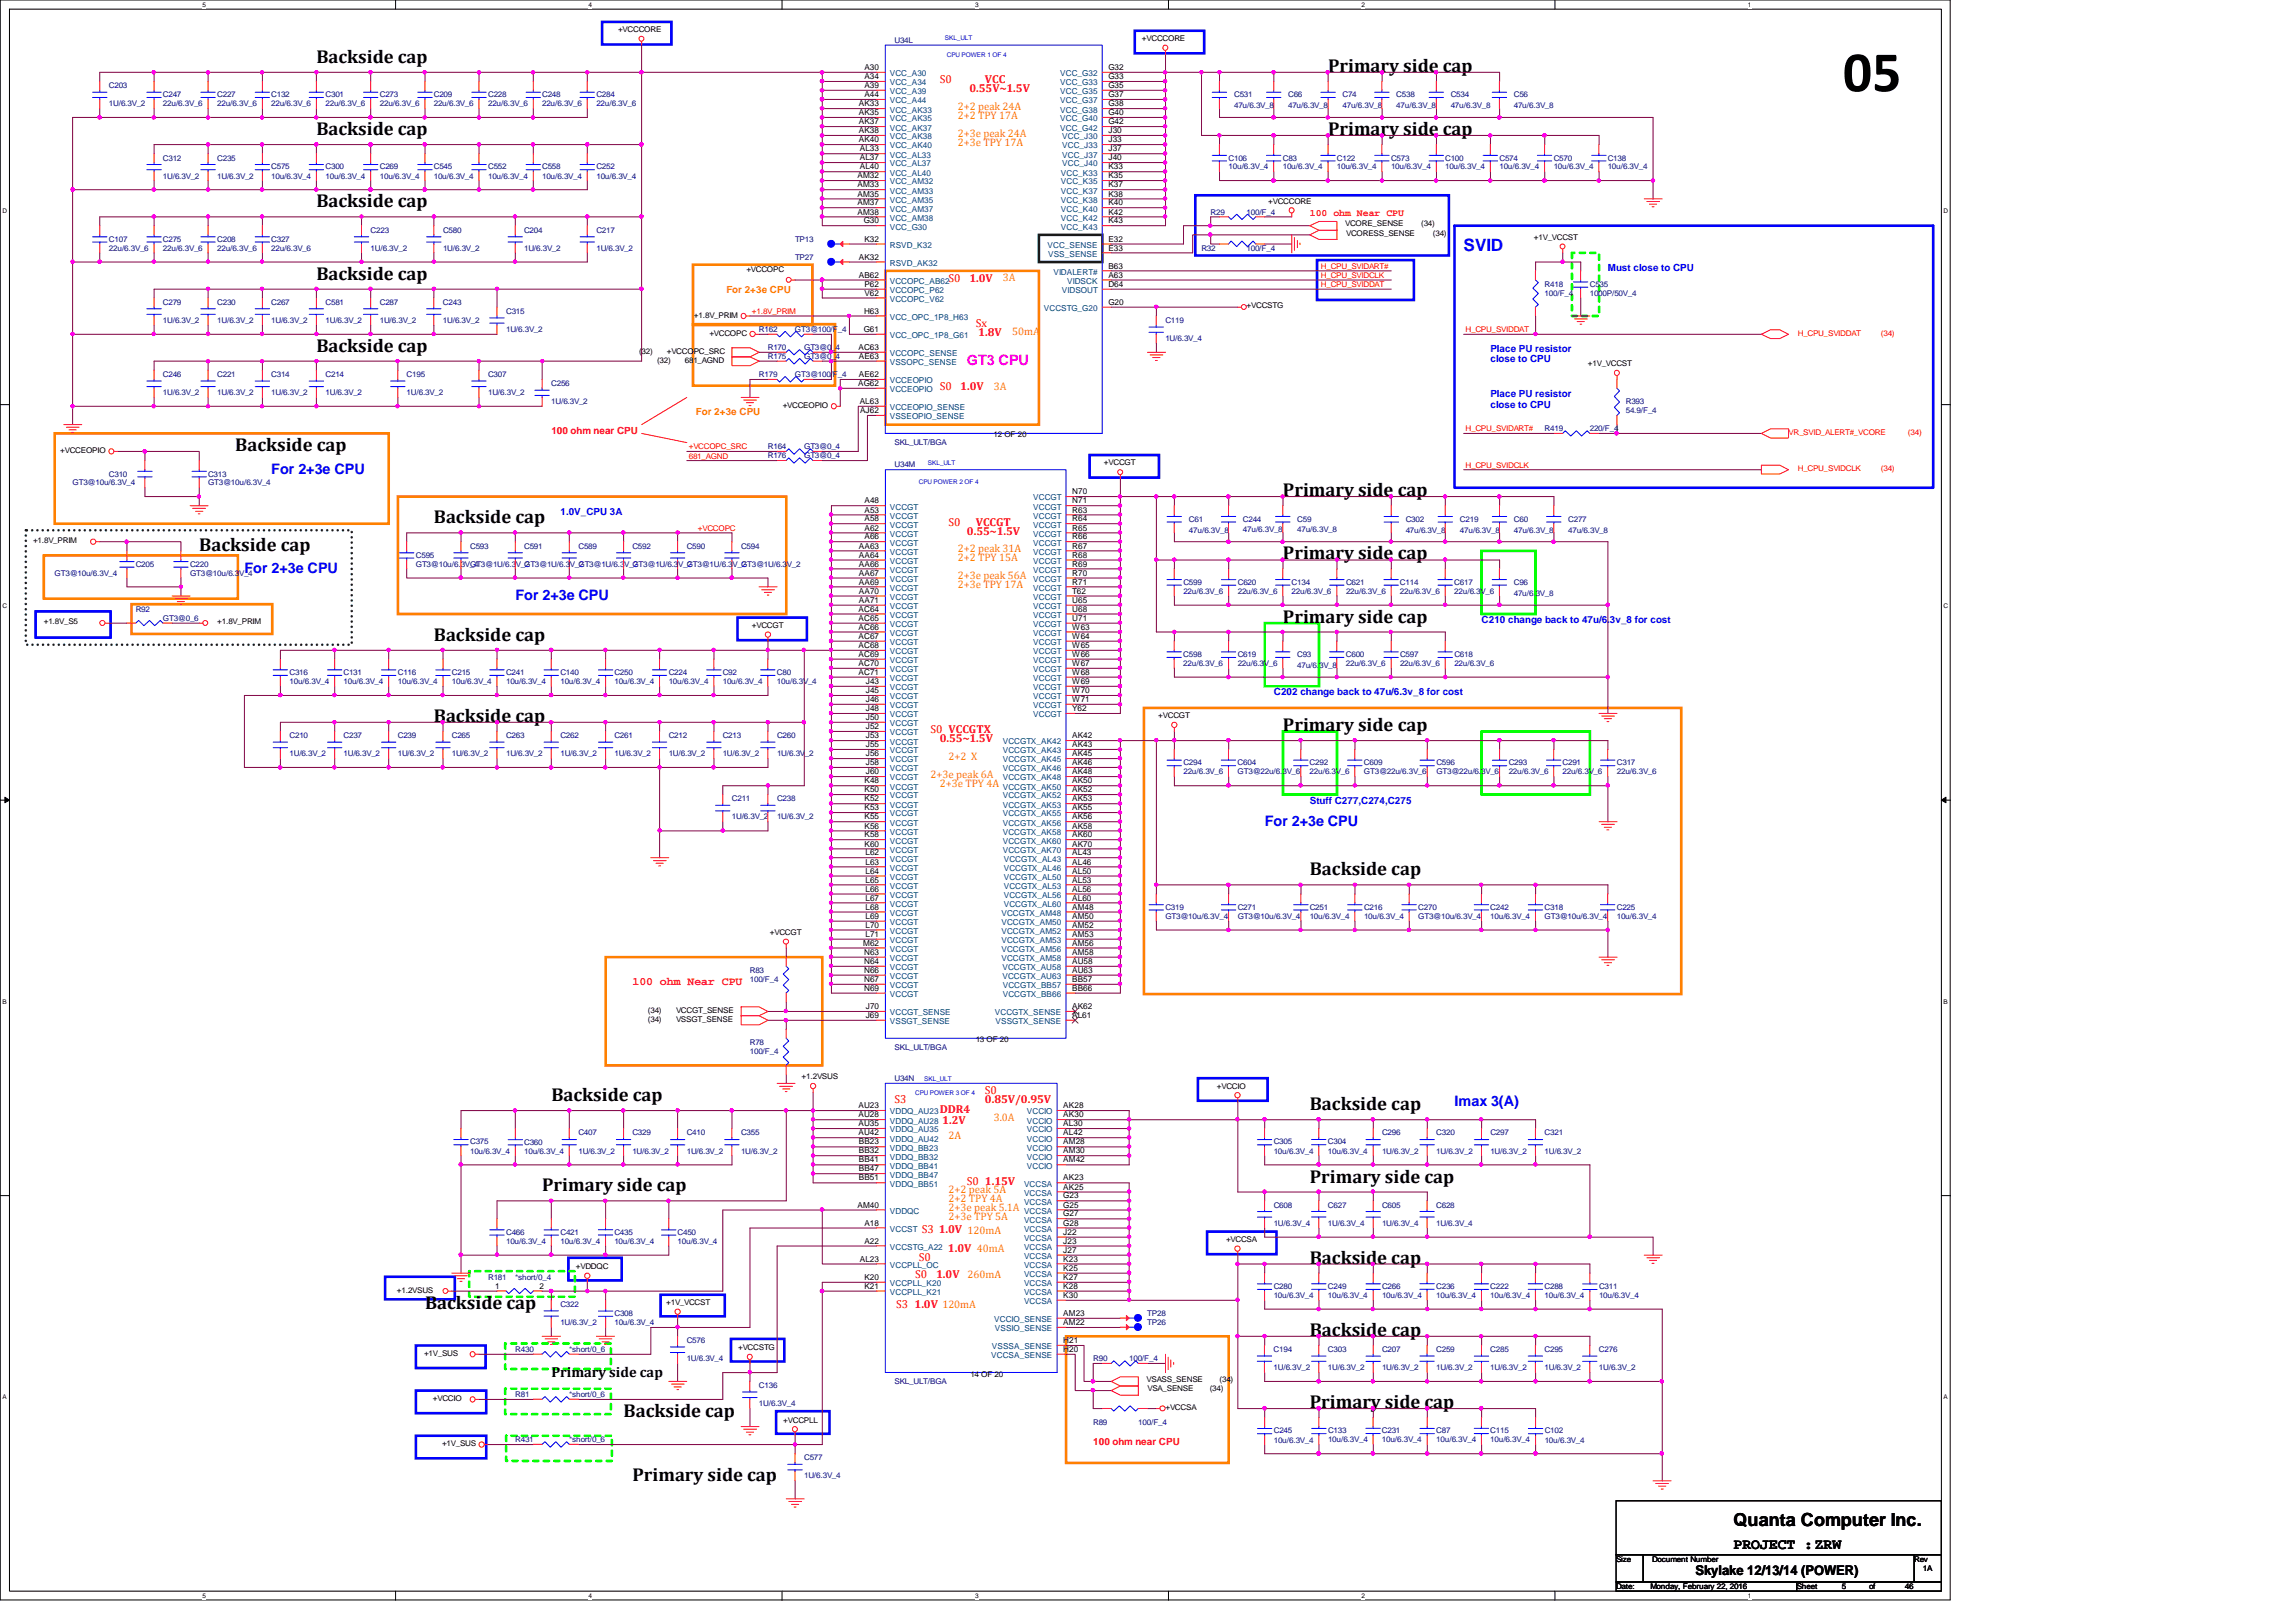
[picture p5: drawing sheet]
<svg xmlns="http://www.w3.org/2000/svg" width="297mm" height="210mm" viewBox="0 0 297 210" stroke-linecap="round" stroke-linejoin="round" font-family="sans-serif">
<defs><g id="words">
<text font-size="7.5" x="238.4" y="11.8">05</text>
<g font-size="2.4">
<text x="40.9" y="8.1">Backside cap</text>
<text x="171.8" y="9.3">Primary side cap</text>
<text x="40.9" y="17.5">Backside cap</text>
<text x="171.8" y="17.5">Primary side cap</text>
<text x="40.9" y="26.8">Backside cap</text>
<text x="40.9" y="36.2">Backside cap</text>
<text x="40.9" y="45.6">Backside cap</text>
<text x="30.4" y="58.4">Backside cap</text>
<text x="166" y="64.2">Primary side cap</text>
<text x="25.8" y="71.2">Backside cap</text>
<text x="56.1" y="67.7">Backside cap</text>
<text x="166" y="72.4">Primary side cap</text>
<text x="56.1" y="82.9">Backside cap</text>
<text x="166" y="80.6">Primary side cap</text>
<text x="56.1" y="93.4">Backside cap</text>
<text x="166" y="94.6">Primary side cap</text>
<text x="169.5" y="113.3">Backside cap</text>
<text x="71.3" y="142.5">Backside cap</text>
<text x="169.5" y="143.7">Backside cap</text>
<text x="70.1" y="154.2">Primary side cap</text>
<text x="169.5" y="153">Primary side cap</text>
<text x="169.5" y="163.5">Backside cap</text>
<text x="55" y="169.4">Backside cap</text>
<text x="169.5" y="172.9">Backside cap</text>
<text x="80.7" y="183.4">Backside cap</text>
<text x="169.5" y="182.2">Primary side cap</text>
<text x="81.8" y="191.6">Primary side cap</text>
</g>
<text font-size="2.3" x="224.3" y="197.5">Quanta Computer Inc.</text>
<text font-size="2.2" fill="#00f" x="189.4" y="32.5">SVID</text>
<text font-size="1.9" fill="#f0f" x="125.1" y="47.3">GT3 CPU</text>
<g font-size="1.9" fill="#00f">
<text x="35.1" y="61.3">For 2+3e CPU</text>
<text x="31.6" y="74.2">For 2+3e CPU</text>
<text x="66.7" y="77.6">For 2+3e CPU</text>
<text x="163.6" y="106.8">For 2+3e CPU</text>
<text x="188.2" y="143.1">Imax 3(A)</text>
</g>
<g font-size="1.9">
<text x="71.3" y="178.2">Primary side cap</text>
<text x="224.3" y="200.5">PROJECT :ZRW</text>
</g>
<text font-size="1.7" x="219.4" y="203.9">Skylake 12/13/14 (POWER)</text>
<g font-size="1.5" fill="#f00">
<text x="121.6" y="10.8">S0</text>
<text x="125.4" y="11.9">0.55V~1.5V</text>
<text x="127.4" y="10.8">VCC</text>
<text x="122.7" y="36.4">S0</text>
<text x="125.4" y="36.4">1.0V</text>
<text x="126.2" y="42.3">Sx</text>
<text x="126.6" y="43.5">1.8V</text>
<text x="121.6" y="50.5">S0</text>
<text x="124.2" y="50.5">1.0V</text>
<text x="122.7" y="68">S0</text>
<text x="125.1" y="69.2">0.55~1.5V</text>
<text x="126.2" y="68">VCCGT</text>
<text x="120.4" y="94.9">S0 VCCGTX</text>
<text x="121.6" y="96.1">0.55~1.5V</text>
<text x="81.8" y="127.4">100 ohm Near CPU</text>
<text x="115.7" y="142.8">S3</text>
<text x="121.6" y="144">DDR4</text>
<text x="127.4" y="141.6">S0</text>
<text x="127.4" y="142.8">0.85V/0.95V</text>
<text x="121.9" y="145.5">1.2V</text>
<text x="125.1" y="153.3">S0</text>
<text x="127.4" y="153.3">1.15V</text>
<text x="119.2" y="159.5">S3</text>
<text x="121.4" y="159.6">1.0V 120mA</text>
<text x="122.6" y="162">1.0V 40mA</text>
<text x="118.4" y="165.4">S0</text>
<text x="118.9" y="163.2">S0</text>
<text x="121.1" y="165.4">1.0V</text>
<text x="115.9" y="169.2">S3</text>
<text x="118.3" y="169.3">1.0V 120mA</text>
</g>
<g font-size="1.4" fill="#ff8000">
<text x="123.9" y="14.2">2+2 peak 24A</text>
<text x="123.9" y="15.4">2+2 TPY 17A</text>
<text x="123.9" y="17.7">2+3e peak 24A</text>
<text x="123.9" y="18.8">2+3e TPY 17A</text>
<text x="129.7" y="36.4">3A</text>
<text x="130.9" y="43.4">50mA</text>
<text x="128.6" y="50.4">3A</text>
<text x="123.9" y="71.4">2+2 peak 31A</text>
<text x="123.9" y="72.6">2+2 TPY 15A</text>
<text x="123.9" y="76.1">2+3e TPY 17A</text>
<text x="123.9" y="74.9">2+3e peak 56A</text>
<text x="120.4" y="100.6">2+3e peak 6A</text>
<text x="121.6" y="101.8">2+3e TPY 4A</text>
<text x="122.7" y="98.3">2+2 X</text>
<text x="122.7" y="147.4">2A</text>
<text x="128.6" y="145">3.0A</text>
<text x="122.7" y="154.4">2+2 peak 5A</text>
<text x="122.7" y="155.6">2+2 TPY 4A</text>
<text x="122.7" y="156.7">2+3e peak 5.1A</text>
<text x="122.7" y="157.9">2+3e TPY 5A</text>
<text x="125.2" y="165.4">260mA</text>
</g>
<g font-size="1.3" fill="#f00">
<text x="169.5" y="27.9">100 ohm Near CPU</text>
<text x="71.3" y="56.1">100 ohm near CPU</text>
<text x="141.4" y="187">100 ohm near CPU</text>
</g>
<g font-size="1.3" fill="#00f">
<text x="208" y="35.1">Must close to CPU</text>
<text x="192.8" y="45.6">Place PU resistor</text>
<text x="192.8" y="46.9">close to CPU</text>
<text x="192.8" y="51.4">Place PU resistor</text>
<text x="192.8" y="52.7">close to CPU</text>
<text x="72.5" y="66.6">1.0V_CPU 3A</text>
<text x="191.7" y="80.6">C210 change back to 47u/6.3v_8 for cost</text>
<text x="164.8" y="90">C202 change back to 47u/6.3v_8 for cost</text>
<text x="169.5" y="104">Stuff C277,C274,C275</text>
</g>
<g font-size="1.3" fill="#ff8000">
<text x="94" y="37.9">For 2+3e CPU</text>
<text x="90" y="53.8">For 2+3e CPU</text>
</g>
<g font-size="1.1">
<text x="111.8" y="11.4">A39</text>
<text x="111.8" y="10.2">A34</text>
<text x="111.8" y="9.1">A30</text>
<text x="143.4" y="11.4">G35</text>
<text x="143.4" y="10.2">G33</text>
<text x="143.4" y="9.1">G32</text>
<text x="111.1" y="17.2">AK38</text>
<text x="111.1" y="16.1">AK37</text>
<text x="111.1" y="14.9">AK35</text>
<text x="111.1" y="13.8">AK33</text>
<text x="111.8" y="12.6">A44</text>
<text x="143.4" y="16.1">G42</text>
<text x="143.4" y="14.9">G40</text>
<text x="143.4" y="17.2">J30</text>
<text x="143.4" y="13.8">G38</text>
<text x="143.4" y="12.6">G37</text>
<text x="110.9" y="23.1">AM32</text>
<text x="111.1" y="18.4">AK40</text>
<text x="111.2" y="21.9">AL40</text>
<text x="111.2" y="20.7">AL37</text>
<text x="111.2" y="19.6">AL33</text>
<text x="143.4" y="23.1">K35</text>
<text x="143.4" y="21.9">K33</text>
<text x="143.4" y="20.7">J40</text>
<text x="143.4" y="19.6">J37</text>
<text x="143.4" y="18.4">J33</text>
<text x="110.9" y="27.8">AM38</text>
<text x="110.9" y="26.6">AM37</text>
<text x="110.9" y="25.4">AM35</text>
<text x="110.9" y="24.3">AM33</text>
<text x="111.7" y="28.9">G30</text>
<text x="143.4" y="28.9">K43</text>
<text x="143.4" y="27.8">K42</text>
<text x="143.4" y="26.6">K40</text>
<text x="143.4" y="25.4">K38</text>
<text x="143.4" y="24.3">K37</text>
<text x="111.1" y="33.6">AK32</text>
<text x="111.1" y="35.9">AB62</text>
<text x="111.8" y="31.3">K32</text>
<text x="143.4" y="32.4">E33</text>
<text x="143.4" y="31.3">E32</text>
<text x="143.4" y="34.7">B63</text>
<text x="143.4" y="35.9">A63</text>
<text x="111.8" y="40.6">H63</text>
<text x="111.8" y="38.3">V62</text>
<text x="111.8" y="37.1">P62</text>
<text x="143.4" y="39.4">G20</text>
<text x="143.4" y="37.1">D64</text>
<text x="111.1" y="45.3">AC63</text>
<text x="111.1" y="46.4">AE63</text>
<text x="111.7" y="43">G61</text>
<text x="111" y="49.9">AG62</text>
<text x="111.1" y="48.8">AE62</text>
<text x="111.2" y="52.3">AL63</text>
<text x="111.3" y="53.5">AJ62</text>
<text x="111.8" y="65.1">A48</text>
<text x="138.7" y="65.1">N71</text>
<text x="138.7" y="64">N70</text>
<text x="111.1" y="71">AA63</text>
<text x="111.8" y="69.8">A66</text>
<text x="111.8" y="68.7">A62</text>
<text x="111.8" y="67.5">A58</text>
<text x="111.8" y="66.3">A53</text>
<text x="138.7" y="71">R67</text>
<text x="138.7" y="69.8">R66</text>
<text x="138.7" y="68.7">R65</text>
<text x="138.7" y="67.5">R64</text>
<text x="138.7" y="66.3">R63</text>
<text x="111.1" y="76.8">AA70</text>
<text x="111.1" y="75.6">AA69</text>
<text x="111.1" y="74.5">AA67</text>
<text x="111.1" y="73.3">AA66</text>
<text x="111.1" y="72.2">AA64</text>
<text x="138.7" y="76.8">T62</text>
<text x="138.7" y="75.6">R71</text>
<text x="138.7" y="74.5">R70</text>
<text x="138.7" y="73.3">R69</text>
<text x="138.7" y="72.2">R68</text>
<text x="111.1" y="83.9">AC68</text>
<text x="111.1" y="82.7">AC67</text>
<text x="111.1" y="81.5">AC66</text>
<text x="111.1" y="80.3">AC65</text>
<text x="111.1" y="79.2">AC64</text>
<text x="111.1" y="78">AA71</text>
<text x="138.7" y="83.9">W65</text>
<text x="138.7" y="82.7">W64</text>
<text x="138.7" y="81.5">W63</text>
<text x="138.7" y="80.3">U71</text>
<text x="138.7" y="79.2">U68</text>
<text x="138.7" y="78">U65</text>
<text x="111.1" y="87.3">AC71</text>
<text x="111.1" y="86.2">AC70</text>
<text x="111.1" y="85">AC69</text>
<text x="112" y="89.7">J45</text>
<text x="112" y="88.5">J43</text>
<text x="138.7" y="89.7">W70</text>
<text x="138.7" y="88.5">W69</text>
<text x="138.7" y="87.3">W68</text>
<text x="138.7" y="86.2">W67</text>
<text x="138.7" y="85">W66</text>
<text x="112" y="95.5">J53</text>
<text x="112" y="94.4">J52</text>
<text x="112" y="93.2">J50</text>
<text x="112" y="92">J48</text>
<text x="112" y="90.8">J46</text>
<text x="138.7" y="92">Y62</text>
<text x="138.7" y="90.8">W71</text>
<text x="138.7" y="95.5">AK42</text>
<text x="111.8" y="101.4">K48</text>
<text x="112" y="100.2">J60</text>
<text x="112" y="99">J58</text>
<text x="112" y="97.9">J56</text>
<text x="112" y="96.7">J55</text>
<text x="138.7" y="101.4">AK50</text>
<text x="138.7" y="100.2">AK48</text>
<text x="138.7" y="99">AK46</text>
<text x="138.7" y="97.9">AK45</text>
<text x="138.7" y="96.7">AK43</text>
<text x="111.8" y="107.2">K56</text>
<text x="111.8" y="106">K55</text>
<text x="111.8" y="104.9">K53</text>
<text x="111.8" y="103.7">K52</text>
<text x="111.8" y="102.5">K50</text>
<text x="138.7" y="107.2">AK58</text>
<text x="138.7" y="106">AK56</text>
<text x="138.7" y="104.9">AK55</text>
<text x="138.7" y="103.7">AK53</text>
<text x="138.7" y="102.5">AK52</text>
<text x="111.8" y="109.6">K60</text>
<text x="111.8" y="108.4">K58</text>
<text x="112" y="113.1">L64</text>
<text x="112" y="111.9">L63</text>
<text x="112" y="110.7">L62</text>
<text x="138.7" y="113.1">AL50</text>
<text x="138.7" y="111.9">AL46</text>
<text x="138.7" y="109.6">AK70</text>
<text x="138.7" y="110.7">AL43</text>
<text x="138.7" y="108.4">AK60</text>
<text x="112" y="118.9">L69</text>
<text x="112" y="117.7">L68</text>
<text x="112" y="116.5">L67</text>
<text x="112" y="115.4">L66</text>
<text x="112" y="114.2">L65</text>
<text x="138.7" y="118.9">AM50</text>
<text x="138.7" y="117.7">AM48</text>
<text x="138.7" y="116.5">AL60</text>
<text x="138.7" y="115.4">AL56</text>
<text x="138.7" y="114.2">AL53</text>
<text x="111.7" y="122.4">M62</text>
<text x="111.8" y="125.9">N66</text>
<text x="111.8" y="124.7">N64</text>
<text x="111.8" y="123.6">N63</text>
<text x="112" y="121.2">L71</text>
<text x="112" y="120.1">L70</text>
<text x="138.7" y="125.9">AU63</text>
<text x="138.7" y="123.6">AM58</text>
<text x="138.7" y="124.7">AU58</text>
<text x="138.7" y="122.4">AM56</text>
<text x="138.7" y="121.2">AM53</text>
<text x="138.7" y="120">AM52</text>
<text x="111.8" y="128.2">N69</text>
<text x="111.8" y="127.1">N67</text>
<text x="112" y="131.7">J69</text>
<text x="112" y="130.6">J70</text>
<text x="138.7" y="131.7">AL61</text>
<text x="138.7" y="130.6">AK62</text>
<text x="138.7" y="128.2">BB66</text>
<text x="138.7" y="127.1">BB57</text>
<text x="111.1" y="143.4">AU23</text>
<text x="137.6" y="143.4">AK28</text>
<text x="111.1" y="146.9">AU42</text>
<text x="111.1" y="145.7">AU35</text>
<text x="111.1" y="144.6">AU28</text>
<text x="111.1" y="149.2">BB32</text>
<text x="111.1" y="148.1">BB23</text>
<text x="137.6" y="149.2">AM30</text>
<text x="137.6" y="148.1">AM28</text>
<text x="137.6" y="146.9">AL42</text>
<text x="137.6" y="145.7">AL30</text>
<text x="137.6" y="144.6">AK30</text>
<text x="111.1" y="152.8">BB51</text>
<text x="111.1" y="151.6">BB47</text>
<text x="111.1" y="150.4">BB41</text>
<text x="137.6" y="155.1">G23</text>
<text x="137.6" y="153.9">AK25</text>
<text x="137.6" y="152.8">AK23</text>
<text x="137.6" y="150.4">AM42</text>
<text x="110.9" y="156.3">AM40</text>
<text x="111.8" y="160.9">A22</text>
<text x="111.8" y="158.6">A18</text>
<text x="137.6" y="160.9">J23</text>
<text x="137.6" y="159.8">J22</text>
<text x="137.6" y="158.6">G28</text>
<text x="137.6" y="157.4">G27</text>
<text x="137.6" y="156.3">G25</text>
<text x="64.1" y="166.8">1</text>
<text x="69.8" y="166.8">2</text>
<text x="111.2" y="163.3">AL23</text>
<text x="111.8" y="166.8">K21</text>
<text x="111.8" y="165.6">K20</text>
<text x="137.6" y="168">K30</text>
<text x="137.6" y="166.8">K28</text>
<text x="137.6" y="165.6">K27</text>
<text x="137.6" y="164.4">K25</text>
<text x="137.6" y="163.3">K23</text>
<text x="137.6" y="162.1">J27</text>
<text x="137.6" y="173.8">H21</text>
<text x="137.6" y="171.5">AM22</text>
<text x="137.6" y="170.3">AM23</text>
<text x="137.6" y="174.9">H20</text>
</g>
<g font-size="1.1" fill="#004080">
<text x="115.1" y="11">VCC_A34</text>
<text x="115.1" y="9.9">VCC_A30</text>
<text x="137.2" y="11">VCC_G33</text>
<text x="137.2" y="9.9">VCC_G32</text>
<text x="115.1" y="16.9">VCC_AK37</text>
<text x="115.1" y="15.7">VCC_AK35</text>
<text x="115.1" y="14.6">VCC_AK33</text>
<text x="115.1" y="13.4">VCC_A44</text>
<text x="115.1" y="12.2">VCC_A39</text>
<text x="137.2" y="16.9">VCC_G42</text>
<text x="137.2" y="15.7">VCC_G40</text>
<text x="137.2" y="14.6">VCC_G38</text>
<text x="137.2" y="13.4">VCC_G37</text>
<text x="137.2" y="12.2">VCC_G35</text>
<text x="115.1" y="23.9">VCC_AM32</text>
<text x="115.1" y="22.7">VCC_AL40</text>
<text x="115.1" y="21.5">VCC_AL37</text>
<text x="115.1" y="20.4">VCC_AL33</text>
<text x="115.1" y="19.2">VCC_AK40</text>
<text x="115.1" y="18">VCC_AK38</text>
<text x="137.3" y="23.9">VCC_K35</text>
<text x="137.3" y="22.7">VCC_K33</text>
<text x="137.4" y="21.5">VCC_J40</text>
<text x="137.4" y="20.4">VCC_J37</text>
<text x="137.4" y="19.2">VCC_J33</text>
<text x="137.4" y="18">VCC_J30</text>
<text x="115.1" y="29.7">VCC_G30</text>
<text x="115.1" y="28.6">VCC_AM38</text>
<text x="115.1" y="27.4">VCC_AM37</text>
<text x="115.1" y="26.2">VCC_AM35</text>
<text x="115.1" y="25.1">VCC_AM33</text>
<text x="137.3" y="29.7">VCC_K43</text>
<text x="137.3" y="28.6">VCC_K42</text>
<text x="137.3" y="27.4">VCC_K40</text>
<text x="137.3" y="26.2">VCC_K38</text>
<text x="137.3" y="25.1">VCC_K37</text>
<text x="115.1" y="34.4">RSVD_AK32</text>
<text x="115.1" y="32.1">RSVD_K32</text>
<text x="135.5" y="32.1">VCC_SENSE</text>
<text x="135.6" y="33.2">VSS_SENSE</text>
<text x="136.3" y="35.6">VIDALERT#</text>
<text x="115.1" y="41.4">VCC_OPC_1P8_H63</text>
<text x="115.1" y="39.1">VCCOPC_V62</text>
<text x="115.1" y="37.9">VCCOPC_P62</text>
<text x="115.1" y="36.7">VCCOPC_AB62</text>
<text x="135.1" y="40.3">VCCSTG_G20</text>
<text x="137.4" y="37.9">VIDSOUT</text>
<text x="138.1" y="36.7">VIDSCK</text>
<text x="115.1" y="47.2">VSSOPC_SENSE</text>
<text x="115.1" y="46.1">VCCOPC_SENSE</text>
<text x="115.1" y="43.8">VCC_OPC_1P8_G61</text>
<text x="115.1" y="53.1">VCCEOPIO_SENSE</text>
<text x="115.1" y="50.7">VCCEOPIO</text>
<text x="115.1" y="49.6">VCCEOPIO</text>
<text x="115.1" y="54.3">VSSEOPIO_SENSE</text>
<text x="115.1" y="66">VCCGT</text>
<text x="133.7" y="66">VCCGT</text>
<text x="133.7" y="64.8">VCCGT</text>
<text x="115.1" y="71.8">VCCGT</text>
<text x="115.1" y="70.6">VCCGT</text>
<text x="115.1" y="69.5">VCCGT</text>
<text x="115.1" y="68.3">VCCGT</text>
<text x="115.1" y="67.1">VCCGT</text>
<text x="133.7" y="71.8">VCCGT</text>
<text x="133.7" y="70.6">VCCGT</text>
<text x="133.7" y="69.5">VCCGT</text>
<text x="133.7" y="68.3">VCCGT</text>
<text x="133.7" y="67.1">VCCGT</text>
<text x="115.1" y="77.6">VCCGT</text>
<text x="115.1" y="76.5">VCCGT</text>
<text x="115.1" y="75.3">VCCGT</text>
<text x="115.1" y="74.1">VCCGT</text>
<text x="115.1" y="73">VCCGT</text>
<text x="133.7" y="77.6">VCCGT</text>
<text x="133.7" y="76.4">VCCGT</text>
<text x="133.7" y="75.3">VCCGT</text>
<text x="133.7" y="74.1">VCCGT</text>
<text x="133.7" y="73">VCCGT</text>
<text x="115.1" y="83.5">VCCGT</text>
<text x="115.1" y="82.3">VCCGT</text>
<text x="115.1" y="81.1">VCCGT</text>
<text x="115.1" y="80">VCCGT</text>
<text x="115.1" y="78.8">VCCGT</text>
<text x="133.7" y="83.5">VCCGT</text>
<text x="133.7" y="82.3">VCCGT</text>
<text x="133.7" y="81.1">VCCGT</text>
<text x="133.7" y="80">VCCGT</text>
<text x="133.7" y="78.8">VCCGT</text>
<text x="115.1" y="89.3">VCCGT</text>
<text x="115.1" y="88.1">VCCGT</text>
<text x="115.1" y="87">VCCGT</text>
<text x="115.1" y="85.8">VCCGT</text>
<text x="115.1" y="84.7">VCCGT</text>
<text x="133.7" y="89.3">VCCGT</text>
<text x="133.7" y="88.1">VCCGT</text>
<text x="133.7" y="87">VCCGT</text>
<text x="133.7" y="85.8">VCCGT</text>
<text x="133.7" y="84.7">VCCGT</text>
<text x="115.1" y="95.2">VCCGT</text>
<text x="115.1" y="94">VCCGT</text>
<text x="115.1" y="92.8">VCCGT</text>
<text x="115.1" y="91.6">VCCGT</text>
<text x="115.1" y="90.5">VCCGT</text>
<text x="133.7" y="92.8">VCCGT</text>
<text x="133.7" y="91.6">VCCGT</text>
<text x="133.7" y="90.5">VCCGT</text>
<text x="115.1" y="101">VCCGT</text>
<text x="115.1" y="99.8">VCCGT</text>
<text x="115.1" y="98.7">VCCGT</text>
<text x="115.1" y="97.5">VCCGT</text>
<text x="115.1" y="96.3">VCCGT</text>
<text x="129.7" y="101">VCCGTX_AK48</text>
<text x="129.7" y="99.8">VCCGTX_AK46</text>
<text x="129.7" y="98.7">VCCGTX_AK45</text>
<text x="129.7" y="97.5">VCCGTX_AK43</text>
<text x="129.7" y="96.3">VCCGTX_AK42</text>
<text x="115.1" y="106.8">VCCGT</text>
<text x="115.1" y="105.7">VCCGT</text>
<text x="115.1" y="104.5">VCCGT</text>
<text x="115.1" y="103.3">VCCGT</text>
<text x="115.1" y="102.2">VCCGT</text>
<text x="129.7" y="106.8">VCCGTX_AK56</text>
<text x="129.7" y="105.7">VCCGTX_AK55</text>
<text x="129.7" y="104.5">VCCGTX_AK53</text>
<text x="129.7" y="103.3">VCCGTX_AK52</text>
<text x="129.7" y="102.2">VCCGTX_AK50</text>
<text x="115.1" y="113.9">VCCGT</text>
<text x="115.1" y="112.7">VCCGT</text>
<text x="115.1" y="111.5">VCCGT</text>
<text x="115.1" y="110.4">VCCGT</text>
<text x="115.1" y="109.2">VCCGT</text>
<text x="115.1" y="108">VCCGT</text>
<text x="129.7" y="110.4">VCCGTX_AK70</text>
<text x="129.7" y="109.2">VCCGTX_AK60</text>
<text x="129.7" y="108">VCCGTX_AK58</text>
<text x="129.9" y="113.9">VCCGTX_AL50</text>
<text x="129.9" y="112.7">VCCGTX_AL46</text>
<text x="129.9" y="111.5">VCCGTX_AL43</text>
<text x="115.1" y="119.7">VCCGT</text>
<text x="115.1" y="118.5">VCCGT</text>
<text x="115.1" y="117.3">VCCGT</text>
<text x="115.1" y="116.2">VCCGT</text>
<text x="115.1" y="115">VCCGT</text>
<text x="129.6" y="119.7">VCCGTX_AM50</text>
<text x="129.6" y="118.5">VCCGTX_AM48</text>
<text x="129.9" y="117.3">VCCGTX_AL60</text>
<text x="129.9" y="116.2">VCCGTX_AL56</text>
<text x="129.9" y="115">VCCGTX_AL53</text>
<text x="115.1" y="125.6">VCCGT</text>
<text x="115.1" y="124.4">VCCGT</text>
<text x="115.1" y="123.2">VCCGT</text>
<text x="115.1" y="122">VCCGT</text>
<text x="115.1" y="120.9">VCCGT</text>
<text x="129.6" y="124.4">VCCGTX_AM58</text>
<text x="129.6" y="123.2">VCCGTX_AM56</text>
<text x="129.6" y="122">VCCGTX_AM53</text>
<text x="129.6" y="120.9">VCCGTX_AM52</text>
<text x="129.7" y="125.6">VCCGTX_AU58</text>
<text x="115.1" y="131.4">VCCGT_SENSE</text>
<text x="115.1" y="129">VCCGT</text>
<text x="115.1" y="127.9">VCCGT</text>
<text x="115.1" y="126.7">VCCGT</text>
<text x="128.7" y="131.4">VCCGTX_SENSE</text>
<text x="129.7" y="126.7">VCCGTX_AU63</text>
<text x="129.7" y="129">VCCGTX_BB66</text>
<text x="129.7" y="127.9">VCCGTX_BB57</text>
<text x="115.1" y="132.5">VSSGT_SENSE</text>
<text x="128.8" y="132.5">VSSGTX_SENSE</text>
<text x="115.1" y="148.9">VDDQ_BB23</text>
<text x="115.1" y="147.7">VDDQ_AU42</text>
<text x="115.1" y="146.5">VDDQ_AU35</text>
<text x="115.1" y="145.4">VDDQ_AU28</text>
<text x="115.1" y="144.2">VDDQ_AU23</text>
<text x="132.9" y="148.9">VCCIO</text>
<text x="132.9" y="147.7">VCCIO</text>
<text x="132.9" y="146.5">VCCIO</text>
<text x="132.9" y="145.4">VCCIO</text>
<text x="132.9" y="144.2">VCCIO</text>
<text x="115.1" y="153.6">VDDQ_BB51</text>
<text x="115.1" y="152.4">VDDQ_BB47</text>
<text x="115.1" y="151.2">VDDQ_BB41</text>
<text x="115.1" y="150.1">VDDQ_BB32</text>
<text x="132.5" y="155.9">VCCSA</text>
<text x="132.5" y="154.8">VCCSA</text>
<text x="132.5" y="153.6">VCCSA</text>
<text x="132.9" y="151.2">VCCIO</text>
<text x="132.9" y="150.1">VCCIO</text>
<text x="115.1" y="161.7">VCCSTG_A22</text>
<text x="115.1" y="159.4">VCCST</text>
<text x="115.1" y="157.1">VDDQC</text>
<text x="132.5" y="161.7">VCCSA</text>
<text x="132.5" y="160.6">VCCSA</text>
<text x="132.5" y="159.4">VCCSA</text>
<text x="132.5" y="158.2">VCCSA</text>
<text x="132.5" y="157.1">VCCSA</text>
<text x="115.1" y="167.6">VCCPLL_K21</text>
<text x="115.1" y="166.4">VCCPLL_K20</text>
<text x="115.1" y="164.1">VCCPLL_OC</text>
<text x="132.5" y="167.6">VCCSA</text>
<text x="132.5" y="166.4">VCCSA</text>
<text x="132.5" y="165.2">VCCSA</text>
<text x="132.5" y="164.1">VCCSA</text>
<text x="132.5" y="162.9">VCCSA</text>
<text x="128.6" y="171.1">VCCIO_SENSE</text>
<text x="128.7" y="172.3">VSSIO_SENSE</text>
<text x="132.5" y="168.8">VCCSA</text>
<text x="128.2" y="175.7">VCCSA_SENSE</text>
<text x="128.3" y="174.6">VSSSA_SENSE</text>
</g>
<g font-size="1">
<text x="80" y="4.2">+VCCCORE</text>
<text x="147.7" y="5.3">+VCCCORE</text>
<text x="164.1" y="26.4">+VCCCORE</text>
<text x="174" y="29.3">VCORE_SENSE</text>
<text x="183.8" y="29.3">(34)</text>
<text x="96.6" y="35.3">+VCCOPC</text>
<text x="174.2" y="30.5">VCORESS_SENSE</text>
<text x="185.4" y="30.5">(34)</text>
<text x="198.5" y="31">+1V_VCCST</text>
<text x="89.8" y="41.1">+1.8V_PRIM</text>
<text x="161.3" y="39.9">+VCCSTG</text>
<text x="82.7" y="45.8">(32)</text>
<text x="85" y="46.9">(32)</text>
<text x="86.3" y="45.8">+VCCOPC_SRC</text>
<text x="88.6" y="46.9">681_AGND</text>
<text x="91.8" y="43.4">+VCCOPC</text>
<text x="205.4" y="47.4">+1V_VCCST</text>
<text x="101.3" y="52.8">+VCCEOPIO</text>
<text x="7.8" y="58.6">+VCCEOPIO</text>
<text x="128.5" y="56.5">12 OF 20</text>
<text x="142.8" y="60.2">+VCCGT</text>
<text x="4.3" y="70.3">+1.8V_PRIM</text>
<text x="5.7" y="80.8">+1.8V_S5</text>
<text x="28.1" y="80.8">+1.8V_PRIM</text>
<text x="97.3" y="81.3">+VCCGT</text>
<text x="149.9" y="93">+VCCGT</text>
<text x="99.6" y="121">+VCCGT</text>
<text x="83.8" y="131.1">(34)</text>
<text x="87.5" y="131.1">VCCGT_SENSE</text>
<text x="83.8" y="132.2">(34)</text>
<text x="87.5" y="132.2">VSSGT_SENSE</text>
<text x="126.2" y="134.8">13 OF 20</text>
<text x="103.7" y="139.7">+1.2VSUS</text>
<text x="157.4" y="140.9">+VCCIO</text>
<text x="158.6" y="160.7">+VCCSA</text>
<text x="51.3" y="167.3">+1.2VSUS</text>
<text x="74.5" y="164.2">+VDDQC</text>
<text x="86.2" y="168.9">+1V_VCCST</text>
<text x="54.9" y="175.5">+1V_SUS</text>
<text x="95.5" y="174.7">+VCCSTG</text>
<text x="125.5" y="178.2">14 OF 20</text>
<text x="148.3" y="178.9">VSASS_SENSE</text>
<text x="148.5" y="180">VSA_SENSE</text>
<text x="156.5" y="180">(34)</text>
<text x="157.8" y="178.9">(34)</text>
<text x="56" y="181.3">+VCCIO</text>
<text x="101.3" y="184.1">+VCCPLL</text>
<text x="150.8" y="182.5">+VCCSA</text>
<text x="57.2" y="187.2">+1V_SUS</text>
<text x="209.1" y="202.1">Size</text>
<text x="213.7" y="202.1">Document Number</text>
<text x="247.6" y="202.1">Rev</text>
<text x="248.8" y="203.3">1A</text>
<text x="209.1" y="205.6">Date:</text>
<text x="213.5" y="205.6">Monday, February 22, 2016</text>
<text x="232.4" y="205.6">Sheet</text>
<text x="238.3" y="205.6">5</text>
<text x="241.8" y="205.6">of</text>
<text x="246.5" y="205.6">46</text>
</g>
<g font-size="1" fill="#000080">
<text x="115.7" y="5.6">U34L</text>
<text x="14.1" y="11.4">C203</text>
<text x="14.1" y="13.8">1U/6.3V_2</text>
<text x="21.1" y="12.6">C247</text>
<text x="21.1" y="13.8">22u/6.3V_6</text>
<text x="28.1" y="12.6">C227</text>
<text x="28.1" y="13.8">22u/6.3V_6</text>
<text x="35.1" y="12.6">C132</text>
<text x="35.1" y="13.8">22u/6.3V_6</text>
<text x="42.1" y="12.6">C301</text>
<text x="42.1" y="13.8">22u/6.3V_6</text>
<text x="49.1" y="12.6">C273</text>
<text x="49.1" y="13.8">22u/6.3V_6</text>
<text x="56.1" y="12.6">C209</text>
<text x="56.1" y="13.8">22u/6.3V_6</text>
<text x="63.2" y="12.6">C228</text>
<text x="63.2" y="13.8">22u/6.3V_6</text>
<text x="70.1" y="12.6">C248</text>
<text x="70.1" y="13.8">22u/6.3V_6</text>
<text x="77.2" y="12.6">C284</text>
<text x="77.2" y="13.8">22u/6.3V_6</text>
<text x="159.7" y="12.6">C531</text>
<text x="159.7" y="14">47u/6.3V_8</text>
<text x="166.6" y="12.6">C66</text>
<text x="166.6" y="14">47u/6.3V_8</text>
<text x="173.7" y="12.6">C74</text>
<text x="173.7" y="14">47u/6.3V_8</text>
<text x="180.6" y="12.6">C538</text>
<text x="180.6" y="14">47u/6.3V_8</text>
<text x="187.7" y="12.6">C534</text>
<text x="187.7" y="14">47u/6.3V_8</text>
<text x="195.8" y="12.6">C56</text>
<text x="195.8" y="14">47u/6.3V_8</text>
<text x="21.1" y="20.8">C312</text>
<text x="21.1" y="23.1">1U/6.3V_2</text>
<text x="28.1" y="20.8">C235</text>
<text x="28.1" y="23.1">1U/6.3V_2</text>
<text x="35.1" y="21.9">C575</text>
<text x="35.1" y="23.1">10u/6.3V_4</text>
<text x="42.1" y="21.9">C300</text>
<text x="42.1" y="23.1">10u/6.3V_4</text>
<text x="49.1" y="21.9">C269</text>
<text x="49.1" y="23.1">10u/6.3V_4</text>
<text x="56.1" y="21.9">C545</text>
<text x="56.1" y="23.1">10u/6.3V_4</text>
<text x="63.1" y="21.9">C552</text>
<text x="63.1" y="23.1">10u/6.3V_4</text>
<text x="70.1" y="21.9">C558</text>
<text x="70.1" y="23.1">10u/6.3V_4</text>
<text x="77.2" y="21.9">C252</text>
<text x="77.2" y="23.1">10u/6.3V_4</text>
<text x="158.9" y="20.8">C106</text>
<text x="158.9" y="21.9">10u/6.3V_4</text>
<text x="166" y="20.8">C83</text>
<text x="166" y="21.9">10u/6.3V_4</text>
<text x="173" y="20.8">C122</text>
<text x="173" y="21.9">10u/6.3V_4</text>
<text x="180" y="20.8">C573</text>
<text x="180" y="21.9">10u/6.3V_4</text>
<text x="187" y="20.8">C100</text>
<text x="187" y="21.9">10u/6.3V_4</text>
<text x="194" y="20.8">C574</text>
<text x="194" y="21.9">10u/6.3V_4</text>
<text x="201" y="20.8">C570</text>
<text x="201" y="21.9">10u/6.3V_4</text>
<text x="208" y="20.8">C138</text>
<text x="208" y="21.9">10u/6.3V_4</text>
<text x="156.6" y="27.8">R29</text>
<text x="161.3" y="27.8">100/F_4</text>
<text x="14.1" y="31.3">C107</text>
<text x="14.1" y="32.5">22u/6.3V_6</text>
<text x="21.1" y="31.3">C275</text>
<text x="21.1" y="32.5">22u/6.3V_6</text>
<text x="28.1" y="31.3">C208</text>
<text x="28.1" y="32.5">22u/6.3V_6</text>
<text x="35.1" y="31.3">C327</text>
<text x="35.1" y="32.5">22u/6.3V_6</text>
<text x="48" y="30.1">C223</text>
<text x="48" y="32.5">1U/6.3V_2</text>
<text x="57.3" y="30.1">C580</text>
<text x="57.3" y="32.5">1U/6.3V_2</text>
<text x="67.8" y="30.1">C204</text>
<text x="67.8" y="32.5">1U/6.3V_2</text>
<text x="77.2" y="30.1">C217</text>
<text x="77.2" y="32.5">1U/6.3V_2</text>
<text x="102.9" y="33.6">TP27</text>
<text x="102.9" y="31.3">TP13</text>
<text x="155.4" y="32.5">R32</text>
<text x="161.3" y="32.5">100/F_4</text>
<text x="21.1" y="39.5">C279</text>
<text x="21.1" y="41.8">1U/6.3V_2</text>
<text x="28.1" y="39.5">C230</text>
<text x="28.1" y="41.8">1U/6.3V_2</text>
<text x="35.1" y="39.5">C267</text>
<text x="35.1" y="41.8">1U/6.3V_2</text>
<text x="42.1" y="39.5">C581</text>
<text x="42.1" y="41.8">1U/6.3V_2</text>
<text x="49.1" y="39.5">C287</text>
<text x="49.1" y="41.8">1U/6.3V_2</text>
<text x="57.3" y="39.4">C243</text>
<text x="57.3" y="41.8">1U/6.3V_2</text>
<text x="65.5" y="40.6">C315</text>
<text x="150.8" y="41.8">C119</text>
<text x="199.8" y="37.1">R418</text>
<text x="199.8" y="38.3">100/F_4</text>
<text x="205.7" y="37.1">C535</text>
<text x="205.7" y="38.3">1000P/50V_4</text>
<text x="65.5" y="43">1U/6.3V_2</text>
<text x="98.2" y="43">R162</text>
<text x="99.3" y="45.3">R170</text>
<text x="99.3" y="46.5">R175</text>
<text x="102.8" y="43">GT3@100/F_4</text>
<text x="104" y="45.3">GT3@0_4</text>
<text x="104" y="46.5">GT3@0_4</text>
<text x="150.8" y="44.1">1U/6.3V_4</text>
<text x="21.1" y="48.8">C246</text>
<text x="21.1" y="51.1">1U/6.3V_2</text>
<text x="28.1" y="48.8">C221</text>
<text x="28.1" y="51.1">1U/6.3V_2</text>
<text x="35.1" y="48.8">C314</text>
<text x="35.1" y="51.1">1U/6.3V_2</text>
<text x="42.1" y="48.8">C214</text>
<text x="42.1" y="51.1">1U/6.3V_2</text>
<text x="52.6" y="48.8">C195</text>
<text x="52.6" y="51.1">1U/6.3V_2</text>
<text x="63.1" y="48.8">C307</text>
<text x="63.1" y="51.1">1U/6.3V_2</text>
<text x="71.3" y="50">C256</text>
<text x="71.3" y="52.3">1U/6.3V_2</text>
<text x="98.2" y="48.8">R179</text>
<text x="102.8" y="48.8">GT3@100/F_4</text>
<text x="210.3" y="52.3">R393</text>
<text x="210.3" y="53.5">54.9/F_4</text>
<text x="99.3" y="59.3">R176</text>
<text x="99.3" y="58.2">R164</text>
<text x="104" y="59.3">GT3@0_4</text>
<text x="104" y="58.2">GT3@0_4</text>
<text x="115.7" y="57.6">SKL_ULT/BGA</text>
<text x="199.8" y="55.8">R419</text>
<text x="205.7" y="55.8">220/F_4</text>
<text x="9.4" y="62.8">GT3@10u/6.3V_4</text>
<text x="14.1" y="61.7">C310</text>
<text x="26.9" y="61.7">C313</text>
<text x="26.9" y="62.8">GT3@10u/6.3V_4</text>
<text x="115.7" y="60.5">U34M</text>
<text x="60.8" y="71">C593</text>
<text x="67.8" y="71">C591</text>
<text x="74.8" y="71">C589</text>
<text x="81.8" y="71">C592</text>
<text x="88.8" y="71">C590</text>
<text x="95.9" y="71">C594</text>
<text x="153.8" y="67.5">C61</text>
<text x="153.8" y="68.9">47u/6.3V_8</text>
<text x="160.8" y="67.5">C244</text>
<text x="160.8" y="68.9">47u/6.3V_8</text>
<text x="167.8" y="67.5">C59</text>
<text x="167.8" y="68.9">47u/6.3V_8</text>
<text x="181.9" y="67.5">C302</text>
<text x="181.9" y="68.9">47u/6.3V_8</text>
<text x="188.9" y="67.5">C219</text>
<text x="188.9" y="68.9">47u/6.3V_8</text>
<text x="195.9" y="67.5">C60</text>
<text x="195.9" y="68.9">47u/6.3V_8</text>
<text x="202.9" y="67.5">C277</text>
<text x="202.9" y="68.9">47u/6.3V_8</text>
<text x="7.1" y="74.5">GT3@10u/6.3V_4</text>
<text x="17.6" y="73.4">C205</text>
<text x="24.6" y="73.4">C220</text>
<text x="24.6" y="74.5">GT3@10u/6.3V_4</text>
<text x="53.8" y="72.2">C595</text>
<text x="53.8" y="73.4">GT3@10u/6.3V_4</text>
<text x="60.8" y="73.4">GT3@1U/6.3V_2</text>
<text x="67.8" y="73.4">GT3@1U/6.3V_2</text>
<text x="74.8" y="73.4">GT3@1U/6.3V_2</text>
<text x="81.8" y="73.4">GT3@1U/6.3V_2</text>
<text x="88.8" y="73.4">GT3@1U/6.3V_2</text>
<text x="95.9" y="73.4">GT3@1U/6.3V_2</text>
<text x="153.1" y="75.7">C599</text>
<text x="153.1" y="76.8">22u/6.3V_6</text>
<text x="160.1" y="75.7">C620</text>
<text x="160.1" y="76.8">22u/6.3V_6</text>
<text x="167.1" y="75.7">C134</text>
<text x="167.1" y="76.8">22u/6.3V_6</text>
<text x="174.1" y="75.7">C621</text>
<text x="174.1" y="76.8">22u/6.3V_6</text>
<text x="181.1" y="75.7">C114</text>
<text x="181.1" y="76.8">22u/6.3V_6</text>
<text x="188.1" y="75.7">C617</text>
<text x="188.1" y="76.8">22u/6.3V_6</text>
<text x="195.8" y="75.7">C96</text>
<text x="195.8" y="77.1">47u/6.3V_8</text>
<text x="17.6" y="79.2">R92</text>
<text x="21.1" y="80.3">GT3@0_6</text>
<text x="37.5" y="87.4">C316</text>
<text x="37.5" y="88.5">10u/6.3V_4</text>
<text x="44.4" y="87.4">C131</text>
<text x="44.4" y="88.5">10u/6.3V_4</text>
<text x="51.5" y="87.4">C116</text>
<text x="51.5" y="88.5">10u/6.3V_4</text>
<text x="58.5" y="87.4">C215</text>
<text x="58.5" y="88.5">10u/6.3V_4</text>
<text x="65.5" y="87.4">C241</text>
<text x="65.5" y="88.5">10u/6.3V_4</text>
<text x="72.5" y="87.4">C140</text>
<text x="72.5" y="88.5">10u/6.3V_4</text>
<text x="79.5" y="87.4">C250</text>
<text x="79.5" y="88.5">10u/6.3V_4</text>
<text x="86.5" y="87.4">C224</text>
<text x="86.5" y="88.5">10u/6.3V_4</text>
<text x="93.5" y="87.4">C92</text>
<text x="93.5" y="88.5">10u/6.3V_4</text>
<text x="100.5" y="87.4">C80</text>
<text x="100.5" y="88.5">10u/6.3V_4</text>
<text x="153.1" y="85">C598</text>
<text x="153.1" y="86.2">22u/6.3V_6</text>
<text x="160.1" y="85">C619</text>
<text x="160.1" y="86.2">22u/6.3V_6</text>
<text x="167.8" y="85">C93</text>
<text x="167.8" y="86.4">47u/6.3V_8</text>
<text x="174.1" y="85">C600</text>
<text x="174.1" y="86.2">22u/6.3V_6</text>
<text x="181.1" y="85">C597</text>
<text x="181.1" y="86.2">22u/6.3V_6</text>
<text x="188.2" y="85">C618</text>
<text x="188.2" y="86.2">22u/6.3V_6</text>
<text x="37.5" y="95.5">C210</text>
<text x="44.4" y="95.5">C237</text>
<text x="51.5" y="95.5">C239</text>
<text x="58.5" y="95.5">C265</text>
<text x="65.5" y="95.5">C263</text>
<text x="72.5" y="95.5">C262</text>
<text x="79.5" y="95.5">C261</text>
<text x="86.5" y="95.5">C212</text>
<text x="93.5" y="95.5">C213</text>
<text x="100.5" y="95.5">C260</text>
<text x="37.5" y="97.9">1U/6.3V_2</text>
<text x="44.4" y="97.9">1U/6.3V_2</text>
<text x="51.5" y="97.9">1U/6.3V_2</text>
<text x="58.5" y="97.9">1U/6.3V_2</text>
<text x="65.5" y="97.9">1U/6.3V_2</text>
<text x="72.5" y="97.9">1U/6.3V_2</text>
<text x="79.5" y="97.9">1U/6.3V_2</text>
<text x="86.5" y="97.9">1U/6.3V_2</text>
<text x="93.5" y="97.9">1U/6.3V_2</text>
<text x="100.5" y="97.9">1U/6.3V_2</text>
<text x="153.1" y="99.1">C294</text>
<text x="153.1" y="100.2">22u/6.3V_6</text>
<text x="160.1" y="99">C604</text>
<text x="160.1" y="100.2">GT3@22u/6.3V_6</text>
<text x="169.4" y="99">C292</text>
<text x="169.4" y="100.2">22u/6.3V_6</text>
<text x="176.5" y="99">C609</text>
<text x="176.5" y="100.2">GT3@22u/6.3V_6</text>
<text x="185.8" y="99.1">C596</text>
<text x="185.8" y="100.2">GT3@22u/6.3V_6</text>
<text x="195.2" y="99.1">C293</text>
<text x="195.2" y="100.2">22u/6.3V_6</text>
<text x="202.1" y="99">C291</text>
<text x="202.1" y="100.2">22u/6.3V_6</text>
<text x="209.2" y="99">C317</text>
<text x="209.2" y="100.2">22u/6.3V_6</text>
<text x="94.7" y="103.7">C211</text>
<text x="94.7" y="106">1U/6.3V_2</text>
<text x="100.5" y="103.7">C238</text>
<text x="100.5" y="106">1U/6.3V_2</text>
<text x="150.8" y="117.7">C319</text>
<text x="150.8" y="118.9">GT3@10u/6.3V_4</text>
<text x="160.1" y="117.7">C271</text>
<text x="160.1" y="118.9">GT3@10u/6.3V_4</text>
<text x="169.4" y="117.7">C251</text>
<text x="169.4" y="118.9">10u/6.3V_4</text>
<text x="176.5" y="117.7">C216</text>
<text x="176.5" y="118.9">10u/6.3V_4</text>
<text x="183.5" y="117.7">C270</text>
<text x="183.5" y="118.9">GT3@10u/6.3V_4</text>
<text x="192.8" y="117.7">C242</text>
<text x="192.8" y="118.9">10u/6.3V_4</text>
<text x="199.8" y="117.7">C318</text>
<text x="199.8" y="118.9">GT3@10u/6.3V_4</text>
<text x="209.2" y="117.7">C225</text>
<text x="209.2" y="118.9">10u/6.3V_4</text>
<text x="97" y="125.9">R83</text>
<text x="97" y="127.1">100/F_4</text>
<text x="97" y="135.2">R78</text>
<text x="97" y="136.4">100/F_4</text>
<text x="115.7" y="135.8">SKL_ULT/BGA</text>
<text x="115.7" y="139.9">U34N</text>
<text x="60.8" y="148.1">C375</text>
<text x="60.8" y="149.3">10u/6.3V_4</text>
<text x="67.8" y="148.1">C360</text>
<text x="67.8" y="149.3">10u/6.3V_4</text>
<text x="74.8" y="146.9">C407</text>
<text x="74.8" y="149.3">1U/6.3V_2</text>
<text x="81.8" y="146.9">C329</text>
<text x="81.8" y="149.3">1U/6.3V_2</text>
<text x="88.8" y="146.9">C410</text>
<text x="88.8" y="149.3">1U/6.3V_2</text>
<text x="95.9" y="146.9">C355</text>
<text x="95.9" y="149.3">1U/6.3V_2</text>
<text x="164.8" y="148.1">C305</text>
<text x="164.8" y="149.3">10u/6.3V_4</text>
<text x="171.8" y="148.1">C304</text>
<text x="171.8" y="149.3">10u/6.3V_4</text>
<text x="178.8" y="146.9">C296</text>
<text x="178.8" y="149.3">1U/6.3V_2</text>
<text x="185.8" y="146.9">C320</text>
<text x="185.8" y="149.3">1U/6.3V_2</text>
<text x="192.8" y="146.9">C297</text>
<text x="192.8" y="149.3">1U/6.3V_2</text>
<text x="199.8" y="146.9">C321</text>
<text x="199.8" y="149.3">1U/6.3V_2</text>
<text x="65.5" y="159.8">C466</text>
<text x="65.5" y="161">10u/6.3V_4</text>
<text x="72.5" y="159.8">C421</text>
<text x="72.5" y="161">10u/6.3V_4</text>
<text x="79.5" y="159.8">C435</text>
<text x="79.5" y="161">10u/6.3V_4</text>
<text x="87.7" y="159.8">C450</text>
<text x="87.7" y="161">10u/6.3V_4</text>
<text x="164.8" y="156.3">C608</text>
<text x="164.8" y="158.6">1U/6.3V_4</text>
<text x="171.8" y="156.3">C627</text>
<text x="171.8" y="158.6">1U/6.3V_4</text>
<text x="178.8" y="156.3">C605</text>
<text x="178.8" y="158.6">1U/6.3V_4</text>
<text x="185.8" y="156.3">C628</text>
<text x="185.8" y="158.6">1U/6.3V_4</text>
<text x="63.1" y="165.6">R181</text>
<text x="66.7" y="165.6">*short/0_4</text>
<text x="164.8" y="166.8">C280</text>
<text x="164.8" y="168">10u/6.3V_4</text>
<text x="171.8" y="166.8">C249</text>
<text x="171.8" y="168">10u/6.3V_4</text>
<text x="178.8" y="166.8">C266</text>
<text x="178.8" y="168">10u/6.3V_4</text>
<text x="185.8" y="166.8">C236</text>
<text x="185.8" y="167.9">10u/6.3V_4</text>
<text x="192.8" y="166.8">C222</text>
<text x="192.8" y="168">10u/6.3V_4</text>
<text x="199.8" y="166.8">C288</text>
<text x="199.8" y="168">10u/6.3V_4</text>
<text x="206.9" y="166.8">C311</text>
<text x="206.9" y="168">10u/6.3V_4</text>
<text x="72.5" y="169.1">C322</text>
<text x="72.5" y="171.5">1U/6.3V_2</text>
<text x="79.5" y="170.3">C308</text>
<text x="79.5" y="171.5">10u/6.3V_4</text>
<text x="88.8" y="173.8">C576</text>
<text x="148.4" y="171.5">TP26</text>
<text x="148.4" y="170.3">TP28</text>
<text x="66.7" y="175">R430</text>
<text x="73.6" y="175">*short/0_6</text>
<text x="88.8" y="176.1">1U/6.3V_4</text>
<text x="98.2" y="179.6">C136</text>
<text x="115.7" y="179">SKL_ULT/BGA</text>
<text x="141.4" y="176.1">R90</text>
<text x="146.1" y="176.1">100/F_4</text>
<text x="164.8" y="175">C194</text>
<text x="164.8" y="177.3">1U/6.3V_2</text>
<text x="171.8" y="175">C303</text>
<text x="171.8" y="177.3">1U/6.3V_2</text>
<text x="178.8" y="175">C207</text>
<text x="178.8" y="177.3">1U/6.3V_2</text>
<text x="185.8" y="175">C259</text>
<text x="185.8" y="177.3">1U/6.3V_2</text>
<text x="192.8" y="175">C285</text>
<text x="192.8" y="177.3">1U/6.3V_2</text>
<text x="199.8" y="175">C295</text>
<text x="199.8" y="177.3">1U/6.3V_2</text>
<text x="206.9" y="175">C276</text>
<text x="206.9" y="177.3">1U/6.3V_2</text>
<text x="66.7" y="180.8">R81</text>
<text x="73.6" y="180.8">*short/0_6</text>
<text x="98.2" y="182">1U/6.3V_4</text>
<text x="141.4" y="184.3">R89</text>
<text x="147.3" y="184.3">100/F_4</text>
<text x="164.8" y="185.5">C245</text>
<text x="171.8" y="185.5">C133</text>
<text x="178.8" y="185.5">C231</text>
<text x="185.8" y="185.5">C87</text>
<text x="192.8" y="185.5">C115</text>
<text x="199.8" y="185.5">C102</text>
<text x="66.7" y="186.7">R431</text>
<text x="73.6" y="186.7">*short/0_6</text>
<text x="104" y="189">C577</text>
<text x="104" y="191.3">1U/6.3V_4</text>
<text x="164.8" y="186.7">10u/6.3V_4</text>
<text x="171.8" y="186.7">10u/6.3V_4</text>
<text x="178.8" y="186.7">10u/6.3V_4</text>
<text x="185.8" y="186.7">10u/6.3V_4</text>
<text x="192.8" y="186.7">10u/6.3V_4</text>
<text x="199.8" y="186.7">10u/6.3V_4</text>
</g>
<g font-size="1" fill="#f00">
<text x="170.9" y="36">H_CPU_SVIDCLK</text>
<text x="170.9" y="34.8">H_CPU_SVIDART#</text>
<text x="97.3" y="40.6">+1.8V_PRIM</text>
<text x="170.9" y="37.2">H_CPU_SVIDDAT</text>
<text x="189.6" y="43">H_CPU_SVIDDAT</text>
<text x="232.6" y="43.4">H_CPU_SVIDDAT</text>
<text x="243.3" y="43.4">(34)</text>
<text x="89.1" y="59.4">681_AGND</text>
<text x="89.1" y="58.2">+VCCOPC_SRC</text>
<text x="189.6" y="55.8">H_CPU_SVIDART#</text>
<text x="231.4" y="56.3">VR_SVID_ALERT#_VCORE</text>
<text x="246.8" y="56.3">(34)</text>
<text x="189.6" y="60.5">H_CPU_SVIDCLK</text>
<text x="232.6" y="61">H_CPU_SVIDCLK</text>
<text x="243.3" y="61">(34)</text>
<text x="90.3" y="68.7">+VCCOPC</text>
</g>
<g font-size=".8">
<text x="26.2" y=".9">5</text>
<text x="76.2" y=".9">4</text>
<text x="126.1" y=".9">3</text>
<text x="176.1" y=".9">2</text>
<text x="226.1" y=".9">1</text>
<text x=".3" y="27.5">D</text>
<text x="251.5" y="27.5">D</text>
<text x=".3" y="78.7">C</text>
<text x="251.5" y="78.7">C</text>
<text x=".3" y="129.9">B</text>
<text x="251.5" y="129.9">B</text>
<text x=".3" y="181.1">A</text>
<text x="251.5" y="181.1">A</text>
<text x="26.2" y="206.8">5</text>
<text x="76.2" y="206.8">4</text>
<text x="126.1" y="206.8">3</text>
<text x="176.1" y="206.8">2</text>
<text x="226.1" y="206.8">1</text>
</g>
<g font-size=".8" fill="#00f">
<text x="122.2" y="5.2">SKL_ULT</text>
<text x="122.5" y="7.3">CPU POWER 1 OF 4</text>
<text x="118.9" y="62.7">CPU POWER 2 OF 4</text>
<text x="120" y="60.1">SKL_ULT</text>
<text x="118.4" y="141.7">CPU POWER 3 OF 4</text>
<text x="119.6" y="139.9">SKL_ULT</text>
</g>
</g></defs>
<path d="M0 0h252.3v207.1h-252.3zM1.2 1.2h250v204.7h-250z" fill="none" stroke="#000" stroke-width=".13"/>
<g fill="#fff">
<path d="M26.2 .1h.5v1h-.5z"/>
<path d="M26.2 206h.5v1h-.5z"/>
</g>
<path d="M51.2 0v1.2M51.2 205.9v1.2" fill="none" stroke="#000" stroke-width=".13"/>
<g fill="#fff">
<path d="M76.2 .1h.4v1h-.4z"/>
<path d="M76.2 206h.4v1h-.4z"/>
</g>
<path d="M101.2 0v1.2M101.2 205.9v1.2" fill="none" stroke="#000" stroke-width=".13"/>
<g fill="#fff">
<path d="M126.1 .1h.5v1h-.5z"/>
<path d="M126.1 206h.5v1h-.5z"/>
</g>
<path d="M151.2 0v1.2M151.2 205.9v1.2" fill="none" stroke="#000" stroke-width=".13"/>
<g fill="#fff">
<path d="M176.1 .1h.5v1h-.5z"/>
<path d="M176.1 206h.5v1h-.5z"/>
</g>
<path d="M201.2 0v1.2M201.2 205.9v1.2" fill="none" stroke="#000" stroke-width=".13"/>
<g fill="#fff">
<path d="M226.1 .1h.5v1h-.5z"/>
<path d="M226.1 206h.5v1h-.5z"/>
<path d="M.3 26.8h.6v.9h-.6z"/>
<path d="M251.5 26.8h.5v.9h-.5z"/>
<path d="M.3 77.9h.6v1h-.6z"/>
<path d="M251.5 77.9h.5v1h-.5z"/>
</g>
<path d="M0 52.4h1.2M251.2 52.4h1.1" fill="none" stroke="#000" stroke-width=".13"/>
<g fill="#fff">
<path d="M.3 129.1h.6v.9h-.6z"/>
<path d="M251.5 129.1h.5v.9h-.5z"/>
</g>
<path d="M0 103.5h1.2M.6 103.2l.6 .3-.6 .4zM251.2 103.5l.6-.3v.7zM251.2 103.5h1.1" fill="none" stroke="#000" stroke-width=".13"/>
<path d="M.6 103.2l.6 .3-.6 .4zM251.2 103.5l.6-.3v.7z" fill="#000"/>
<g fill="#fff">
<path d="M.3 180.3h.6v.9h-.6z"/>
<path d="M251.5 180.3h.5v.9h-.5z"/>
</g>
<path d="M0 154.7h1.2M251.2 154.7h1.1" fill="none" stroke="#000" stroke-width=".13"/>
<path d="M3.3 68.6h42.2v14.8h-42.2z" fill="none" stroke="#008000" stroke-width=".34" stroke-dasharray="0 .7"/>
<path d="M89.7 34.2h15.4v7.9h-15.4zM114.5 35.1h19.9v19.8h-19.9zM7.1 56.1h43.2v11.7h-43.2zM89.7 42h18.3v7.9h-18.3zM5.7 71.9h25.1v5.6h-25.1zM17 78.2h18.2v3.8h-18.2zM51.5 64.3h50.2v15.2h-50.2zM148 91.6h69.5v37.1h-69.5zM78.4 123.9h28v14h-28zM137.9 172.9h21.1v16.4h-21.1z" fill="none" stroke="#ff8000" stroke-width=".34"/>
<path d="M134.4 30.4h8.2v3.5h-8.2z" fill="none" stroke="#008000" stroke-width=".34"/>
<g fill="none" stroke="#00f" stroke-width=".34">
<path d="M77.9 2.8h9v3h-9zM146.8 4h9v2.9h-9zM154.6 25.3h32.8v7.8h-32.8zM170.4 33.7h12.5v5.1h-12.5zM188.2 29.2h61.9v33.9h-61.9zM141 58.9h8.9v2.9h-8.9zM4.6 79.1h9.7v3.4h-9.7zM95.4 79.9h9v2.9h-9zM155 139.5h9v3h-9zM156.2 159.4h8.9v2.9h-8.9zM49.8 165.2h9v2.9h-9zM53.8 180h9.1v2.9h-9.1z"/>
<path d="M53.8 174.1h9v2.9h-9zM73.5 162.8h6.9v2.9h-6.9zM85.5 167.6h8.3v2.7h-8.3zM94.6 173.3h6.9v2.9h-6.9zM53.8 185.8h9.1v2.9h-9.1zM100.4 182.6h6.9v2.9h-6.9z"/>
</g>
<path d="M83 56.1l5.9 1.2M88.9 51.4l-5.9 3.5" fill="none" stroke="#f00" stroke-width=".13"/>
<path d="M203.4 32.7h3.5v8.2h-3.5zM60.7 164.5h13.7v3.3h-13.7zM65.4 179.7h13.6v3.3h-13.6zM65.4 173.9h13.6v3.3h-13.6zM65.5 185.8h13.7v3.3h-13.7z" fill="none" stroke="#0f0" stroke-width=".34" stroke-dasharray=".7 .7"/>
<path d="M191.7 71.3h7v8.2h-7zM163.6 80.6h7v8.2h-7zM166 94.7h7v8.1h-7zM191.7 94.7h14v8.1h-14z" fill="none" stroke="#0f0" stroke-width=".34"/>
<path d="M173 72.5h7v1.1" fill="none" stroke="#800040" stroke-width=".13"/>
<path d="M179.8 72.3h.3l.1 .1-.1 .2h-.1h-.2z" fill-rule="evenodd" fill="#f0f"/>
<path d="M179.8 72.3h.3l.1 .1-.1 .2h-.1h-.2z" fill="none" stroke="#f0f" stroke-width=".13"/>
<path d="M172.8 72.3h.3l.1 .1-.1 .2h-.1h-.2z" fill-rule="evenodd" fill="#f0f"/>
<path d="M172.8 72.3h.3l.1 .1-.1 .2h-.1h-.2z" fill="none" stroke="#f0f" stroke-width=".13"/>
<path d="M159 72.5h7v1.1M159 72.5v1.1M159 72.5h-7.1v1.1M180 72.5h7v1.1" fill="none" stroke="#800040" stroke-width=".13"/>
<path d="M158.8 72.3h.3l.1 .1-.1 .2h-.2h-.1z" fill-rule="evenodd" fill="#f0f"/>
<path d="M158.8 72.3h.3l.1 .1-.1 .2h-.2h-.1z" fill="none" stroke="#f0f" stroke-width=".13"/>
<path d="M151.8 72.3h.3v.1v.2h-.2h-.1z" fill-rule="evenodd" fill="#f0f"/>
<path d="M151.8 72.3h.3v.1v.2h-.2h-.1z" fill="none" stroke="#f0f" stroke-width=".13"/>
<path d="M151.9 69v1.1h7.1M194 69v1.1h7v-1.1" fill="none" stroke="#800040" stroke-width=".13"/>
<path d="M158.8 70h.3l.1 .1-.1 .1-.2 .1-.1-.1z" fill-rule="evenodd" fill="#f0f"/>
<path d="M158.8 70h.3l.1 .1-.1 .1-.2 .1-.1-.1z" fill="none" stroke="#f0f" stroke-width=".13"/>
<path d="M149.6 39.8v1.1M159 69v1.1h7M166 70.1h14M166 69v1.1" fill="none" stroke="#800040" stroke-width=".13"/>
<path d="M179.8 70h.3l.1 .1-.1 .1-.1 .1-.2-.1z" fill-rule="evenodd" fill="#f0f"/>
<path d="M179.8 70h.3l.1 .1-.1 .1-.1 .1-.2-.1z" fill="none" stroke="#f0f" stroke-width=".13"/>
<path d="M165.8 70h.3l.1 .1-.1 .1-.2 .1-.1-.1z" fill-rule="evenodd" fill="#f0f"/>
<path d="M165.8 70h.3l.1 .1-.1 .1-.2 .1-.1-.1z" fill="none" stroke="#f0f" stroke-width=".13"/>
<path d="M180 69v1.1h7M187 69v1.1M187 70.1h7" fill="none" stroke="#800040" stroke-width=".13"/>
<path d="M193.8 70h.3l.1 .1-.1 .1-.1 .1-.2-.1z" fill-rule="evenodd" fill="#f0f"/>
<path d="M193.8 70h.3l.1 .1-.1 .1-.1 .1-.2-.1z" fill="none" stroke="#f0f" stroke-width=".13"/>
<path d="M186.8 70h.3l.1 .1-.1 .1-.1 .1-.2-.1z" fill-rule="evenodd" fill="#f0f"/>
<path d="M186.8 70h.3l.1 .1-.1 .1-.1 .1-.2-.1z" fill="none" stroke="#f0f" stroke-width=".13"/>
<path d="M151.9 77.1v1.2h7.1M194 77.1v1.2h14" fill="none" stroke="#800040" stroke-width=".13"/>
<path d="M158.8 78.1h.3l.1 .2-.1 .1-.2 .1-.1-.1z" fill-rule="evenodd" fill="#f0f"/>
<path d="M158.8 78.1h.3l.1 .2-.1 .1-.2 .1-.1-.1z" fill="none" stroke="#f0f" stroke-width=".13"/>
<path d="M159 77.1v1.2h7M166 77.1v1.2M166 78.3h7" fill="none" stroke="#800040" stroke-width=".13"/>
<path d="M165.8 78.1h.3l.1 .2-.1 .1-.2 .1-.1-.1z" fill-rule="evenodd" fill="#f0f"/>
<path d="M165.8 78.1h.3l.1 .2-.1 .1-.2 .1-.1-.1z" fill="none" stroke="#f0f" stroke-width=".13"/>
<path d="M173 77.1v1.2h7" fill="none" stroke="#800040" stroke-width=".13"/>
<path d="M179.8 78.1h.3l.1 .2-.1 .1-.1 .1-.2-.1z" fill-rule="evenodd" fill="#f0f"/>
<path d="M179.8 78.1h.3l.1 .2-.1 .1-.1 .1-.2-.1z" fill="none" stroke="#f0f" stroke-width=".13"/>
<path d="M172.8 78.1h.3l.1 .2-.1 .1-.1 .1-.2-.1z" fill-rule="evenodd" fill="#f0f"/>
<path d="M172.8 78.1h.3l.1 .2-.1 .1-.1 .1-.2-.1z" fill="none" stroke="#f0f" stroke-width=".13"/>
<path d="M180 77.1v1.2h7M187 77.1v1.2M187 78.3h7" fill="none" stroke="#800040" stroke-width=".13"/>
<path d="M193.8 78.1h.3l.1 .2-.1 .1-.1 .1-.2-.1z" fill-rule="evenodd" fill="#f0f"/>
<path d="M193.8 78.1h.3l.1 .2-.1 .1-.1 .1-.2-.1z" fill="none" stroke="#f0f" stroke-width=".13"/>
<path d="M186.8 78.1h.3l.1 .2-.1 .1-.1 .1-.2-.1z" fill-rule="evenodd" fill="#f0f"/>
<path d="M186.8 78.1h.3l.1 .2-.1 .1-.1 .1-.2-.1z" fill="none" stroke="#f0f" stroke-width=".13"/>
<path d="M149.6 39.8h10.5" fill="none" stroke="#800040" stroke-width=".13"/>
<path d="M149.4 39.6h.3l.1 .1-.1 .1-.1 .1-.2-.1z" fill-rule="evenodd" fill="#f0f"/>
<path d="M149.4 39.6h.3l.1 .1-.1 .1-.1 .1-.2-.1z" fill="none" stroke="#f0f" stroke-width=".13"/>
<path d="M201 70.1h7" fill="none" stroke="#800040" stroke-width=".13"/>
<path d="M200.8 70h.3l.1 .1-.1 .1-.1 .1-.2-.1z" fill-rule="evenodd" fill="#f0f"/>
<path d="M200.8 70h.3l.1 .1-.1 .1-.1 .1-.2-.1z" fill="none" stroke="#f0f" stroke-width=".13"/>
<path d="M208 70.1v17.5" fill="none" stroke="#800040" stroke-width=".13"/>
<path d="M207.9 78.1h.3v.2v.1l-.2 .1-.1-.1z" fill-rule="evenodd" fill="#f0f"/>
<path d="M207.9 78.1h.3v.2v.1l-.2 .1-.1-.1z" fill="none" stroke="#f0f" stroke-width=".13"/>
<path d="M149.6 64.3v8.2" fill="none" stroke="#800040" stroke-width=".13"/>
<path d="M149.4 64.1h.3l.1 .2-.1 .1-.1 .1-.2-.1z" fill-rule="evenodd" fill="#f0f"/>
<path d="M149.4 64.1h.3l.1 .2-.1 .1-.1 .1-.2-.1z" fill="none" stroke="#f0f" stroke-width=".13"/>
<path d="M107.6 67.8h5.8M149.6 72.5h2.3M149.6 64.3h2.3M99.4 83v1.2" fill="none" stroke="#800040" stroke-width=".13"/>
<path d="M107.4 67.6h.3v.2v.1l-.2 .1-.1-.1z" fill-rule="evenodd" fill="#f0f"/>
<path d="M107.4 67.6h.3v.2v.1l-.2 .1-.1-.1z" fill="none" stroke="#f0f" stroke-width=".13"/>
<path d="M107.6 66.6h5.8" fill="none" stroke="#800040" stroke-width=".13"/>
<path d="M107.4 66.4h.3v.2v.1l-.2 .1-.1-.1z" fill-rule="evenodd" fill="#f0f"/>
<path d="M107.4 66.4h.3v.2v.1l-.2 .1-.1-.1z" fill="none" stroke="#f0f" stroke-width=".13"/>
<path d="M107.6 65.4v1.2M107.6 67.8v1.2h5.8" fill="none" stroke="#800040" stroke-width=".13"/>
<path d="M107.4 68.8h.3v.1v.2h-.2h-.1z" fill-rule="evenodd" fill="#f0f"/>
<path d="M107.4 68.8h.3v.1v.2h-.2h-.1z" fill="none" stroke="#f0f" stroke-width=".13"/>
<path d="M107.6 70.1h5.8M107.6 66.6v1.2" fill="none" stroke="#800040" stroke-width=".13"/>
<path d="M107.4 70h.3v.1v.1l-.2 .1-.1-.1z" fill-rule="evenodd" fill="#f0f"/>
<path d="M107.4 70h.3v.1v.1l-.2 .1-.1-.1z" fill="none" stroke="#f0f" stroke-width=".13"/>
<path d="M107.6 69v2.3h5.8" fill="none" stroke="#800040" stroke-width=".13"/>
<path d="M107.4 71.1h.3v.1v.2l-.2 .1-.1-.1z" fill-rule="evenodd" fill="#f0f"/>
<path d="M107.4 71.1h.3v.1v.2l-.2 .1-.1-.1z" fill="none" stroke="#f0f" stroke-width=".13"/>
<path d="M107.6 71.3v1.2h5.8" fill="none" stroke="#800040" stroke-width=".13"/>
<path d="M107.4 72.3h.3v.1v.2h-.2h-.1z" fill-rule="evenodd" fill="#f0f"/>
<path d="M107.4 72.3h.3v.1v.2h-.2h-.1z" fill="none" stroke="#f0f" stroke-width=".13"/>
<path d="M107.6 72.5v1.1h5.8" fill="none" stroke="#800040" stroke-width=".13"/>
<path d="M107.4 73.5h.3v.1v.2h-.2h-.1z" fill-rule="evenodd" fill="#f0f"/>
<path d="M107.4 73.5h.3v.1v.2h-.2h-.1z" fill="none" stroke="#f0f" stroke-width=".13"/>
<path d="M107.6 73.6v1.2h5.8" fill="none" stroke="#800040" stroke-width=".13"/>
<path d="M107.4 74.6h.3v.2v.1l-.2 .1-.1-.1z" fill-rule="evenodd" fill="#f0f"/>
<path d="M107.4 74.6h.3v.2v.1l-.2 .1-.1-.1z" fill="none" stroke="#f0f" stroke-width=".13"/>
<path d="M107.6 74.8v1.1h5.8" fill="none" stroke="#800040" stroke-width=".13"/>
<path d="M107.4 75.8h.3v.1v.2l-.2 .1-.1-.1z" fill-rule="evenodd" fill="#f0f"/>
<path d="M107.4 75.8h.3v.1v.2l-.2 .1-.1-.1z" fill="none" stroke="#f0f" stroke-width=".13"/>
<path d="M107.6 75.9v1.2h5.8" fill="none" stroke="#800040" stroke-width=".13"/>
<path d="M107.4 76.9h.3v.2v.2h-.2h-.1z" fill-rule="evenodd" fill="#f0f"/>
<path d="M107.4 76.9h.3v.2v.2h-.2h-.1z" fill="none" stroke="#f0f" stroke-width=".13"/>
<path d="M139.1 99.3h5.8" fill="none" stroke="#800040" stroke-width=".13"/>
<path d="M144.7 99.2h.3l.1 .1-.1 .2h-.1h-.2z" fill-rule="evenodd" fill="#f0f"/>
<path d="M144.7 99.2h.3l.1 .1-.1 .2h-.1h-.2z" fill="none" stroke="#f0f" stroke-width=".13"/>
<path d="M107.6 77.1v1.2h5.8M107.6 78.3v1.2M144.9 98.2v1.1" fill="none" stroke="#800040" stroke-width=".13"/>
<path d="M107.4 79.3h.3v.2v.1l-.2 .1-.1-.1z" fill-rule="evenodd" fill="#f0f"/>
<path d="M107.4 79.3h.3v.2v.1l-.2 .1-.1-.1z" fill="none" stroke="#f0f" stroke-width=".13"/>
<path d="M107.4 78.1h.3v.2v.1l-.2 .1-.1-.1z" fill-rule="evenodd" fill="#f0f"/>
<path d="M107.4 78.1h.3v.2v.1l-.2 .1-.1-.1z" fill="none" stroke="#f0f" stroke-width=".13"/>
<path d="M113.4 79.5h-5.8v1.1h5.8" fill="none" stroke="#800040" stroke-width=".13"/>
<path d="M107.4 80.4h.3v.2v.1l-.2 .1-.1-.1z" fill-rule="evenodd" fill="#f0f"/>
<path d="M107.4 80.4h.3v.2v.1l-.2 .1-.1-.1z" fill="none" stroke="#f0f" stroke-width=".13"/>
<path d="M107.6 80.6v1.2h5.8" fill="none" stroke="#800040" stroke-width=".13"/>
<path d="M107.4 81.6h.3v.2v.1l-.2 .1-.1-.1z" fill-rule="evenodd" fill="#f0f"/>
<path d="M107.4 81.6h.3v.2v.1l-.2 .1-.1-.1z" fill="none" stroke="#f0f" stroke-width=".13"/>
<path d="M107.6 81.8v1.2h5.8" fill="none" stroke="#800040" stroke-width=".13"/>
<path d="M107.4 82.8h.3v.1v.2l-.2 .1-.1-.1z" fill-rule="evenodd" fill="#f0f"/>
<path d="M107.4 82.8h.3v.1v.2l-.2 .1-.1-.1z" fill="none" stroke="#f0f" stroke-width=".13"/>
<path d="M139.1 100.5h5.8" fill="none" stroke="#800040" stroke-width=".13"/>
<path d="M144.7 100.3h.3l.1 .2-.1 .1-.1 .1-.2-.1z" fill-rule="evenodd" fill="#f0f"/>
<path d="M144.7 100.3h.3l.1 .2-.1 .1-.1 .1-.2-.1z" fill="none" stroke="#f0f" stroke-width=".13"/>
<path d="M107.6 83v1.2h5.8M144.9 99.3v1.2" fill="none" stroke="#800040" stroke-width=".13"/>
<path d="M107.4 84h.3v.1v.2h-.2h-.1z" fill-rule="evenodd" fill="#f0f"/>
<path d="M107.4 84h.3v.1v.2h-.2h-.1z" fill="none" stroke="#f0f" stroke-width=".13"/>
<path d="M107.6 85.3h5.8" fill="none" stroke="#800040" stroke-width=".13"/>
<path d="M107.4 85.1h.3v.2v.1l-.2 .1-.1-.1z" fill-rule="evenodd" fill="#f0f"/>
<path d="M107.4 85.1h.3v.2v.1l-.2 .1-.1-.1z" fill="none" stroke="#f0f" stroke-width=".13"/>
<path d="M107.6 84.2v2.3h5.8" fill="none" stroke="#800040" stroke-width=".13"/>
<path d="M107.4 86.3h.3v.1v.2l-.2 .1-.1-.1z" fill-rule="evenodd" fill="#f0f"/>
<path d="M107.4 86.3h.3v.1v.2l-.2 .1-.1-.1z" fill="none" stroke="#f0f" stroke-width=".13"/>
<path d="M107.6 86.5v1.1h5.8" fill="none" stroke="#800040" stroke-width=".13"/>
<path d="M107.4 87.5h.3v.1v.2h-.2h-.1z" fill-rule="evenodd" fill="#f0f"/>
<path d="M107.4 87.5h.3v.1v.2h-.2h-.1z" fill="none" stroke="#f0f" stroke-width=".13"/>
<path d="M139.1 101.7h5.8" fill="none" stroke="#800040" stroke-width=".13"/>
<path d="M144.7 101.5h.3l.1 .1-.1 .2-.1 .1-.2-.1z" fill-rule="evenodd" fill="#f0f"/>
<path d="M144.7 101.5h.3l.1 .1-.1 .2-.1 .1-.2-.1z" fill="none" stroke="#f0f" stroke-width=".13"/>
<path d="M107.6 87.6v1.2h5.8M144.9 100.5v1.2" fill="none" stroke="#800040" stroke-width=".13"/>
<path d="M107.4 88.6h.3v.2v.1l-.2 .1-.1-.1z" fill-rule="evenodd" fill="#f0f"/>
<path d="M107.4 88.6h.3v.2v.1l-.2 .1-.1-.1z" fill="none" stroke="#f0f" stroke-width=".13"/>
<path d="M107.6 88.8v1.2h5.8" fill="none" stroke="#800040" stroke-width=".13"/>
<path d="M107.4 89.8h.3v.2v.1l-.2 .1-.1-.1z" fill-rule="evenodd" fill="#f0f"/>
<path d="M107.4 89.8h.3v.2v.1l-.2 .1-.1-.1z" fill="none" stroke="#f0f" stroke-width=".13"/>
<path d="M107.6 90v1.1h5.8" fill="none" stroke="#800040" stroke-width=".13"/>
<path d="M107.4 91h.3v.1v.2l-.2 .1-.1-.1z" fill-rule="evenodd" fill="#f0f"/>
<path d="M107.4 91h.3v.1v.2l-.2 .1-.1-.1z" fill="none" stroke="#f0f" stroke-width=".13"/>
<path d="M107.6 91.1v1.2" fill="none" stroke="#800040" stroke-width=".13"/>
<path d="M107.4 92.1h.3v.2v.1l-.2 .1-.1-.1z" fill-rule="evenodd" fill="#f0f"/>
<path d="M107.4 92.1h.3v.2v.1l-.2 .1-.1-.1z" fill="none" stroke="#f0f" stroke-width=".13"/>
<path d="M107.6 92.3h5.8M139.1 102.8h5.8" fill="none" stroke="#800040" stroke-width=".13"/>
<path d="M144.7 102.7h.3l.1 .1-.1 .2h-.1h-.2z" fill-rule="evenodd" fill="#f0f"/>
<path d="M144.7 102.7h.3l.1 .1-.1 .2h-.1h-.2z" fill="none" stroke="#f0f" stroke-width=".13"/>
<path d="M107.6 93.5h5.8M144.9 101.7v1.1" fill="none" stroke="#800040" stroke-width=".13"/>
<path d="M107.4 93.3h.3v.2v.1l-.2 .1-.1-.1z" fill-rule="evenodd" fill="#f0f"/>
<path d="M107.4 93.3h.3v.2v.1l-.2 .1-.1-.1z" fill="none" stroke="#f0f" stroke-width=".13"/>
<path d="M107.6 92.3v2.4h5.8" fill="none" stroke="#800040" stroke-width=".13"/>
<path d="M107.4 94.5h.3v.1v.2l-.2 .1-.1-.1z" fill-rule="evenodd" fill="#f0f"/>
<path d="M107.4 94.5h.3v.1v.2l-.2 .1-.1-.1z" fill="none" stroke="#f0f" stroke-width=".13"/>
<path d="M107.6 94.7v1.1h5.8" fill="none" stroke="#800040" stroke-width=".13"/>
<path d="M107.4 95.6h.3v.2v.1l-.2 .1-.1-.1z" fill-rule="evenodd" fill="#f0f"/>
<path d="M107.4 95.6h.3v.2v.1l-.2 .1-.1-.1z" fill="none" stroke="#f0f" stroke-width=".13"/>
<path d="M107.6 95.8v1.2h5.8M144.9 102.8v1.2h-5.8" fill="none" stroke="#800040" stroke-width=".13"/>
<path d="M107.4 96.8h.3v.2v.1l-.2 .1-.1-.1z" fill-rule="evenodd" fill="#f0f"/>
<path d="M107.4 96.8h.3v.2v.1l-.2 .1-.1-.1z" fill="none" stroke="#f0f" stroke-width=".13"/>
<path d="M107.6 97v1.2h5.8" fill="none" stroke="#800040" stroke-width=".13"/>
<path d="M107.4 98h.3v.1v.2h-.2h-.1z" fill-rule="evenodd" fill="#f0f"/>
<path d="M107.4 98h.3v.1v.2h-.2h-.1z" fill="none" stroke="#f0f" stroke-width=".13"/>
<path d="M107.6 99.3h5.8" fill="none" stroke="#800040" stroke-width=".13"/>
<path d="M107.4 99.2h.3v.1v.2h-.2h-.1z" fill-rule="evenodd" fill="#f0f"/>
<path d="M107.4 99.2h.3v.1v.2h-.2h-.1z" fill="none" stroke="#f0f" stroke-width=".13"/>
<path d="M107.6 98.2v1.1M144.9 104v1.2" fill="none" stroke="#800040" stroke-width=".13"/>
<path d="M144.7 105h.3l.1 .2-.1 .1-.1 .1-.2-.1z" fill-rule="evenodd" fill="#f0f"/>
<path d="M144.7 105h.3l.1 .2-.1 .1-.1 .1-.2-.1z" fill="none" stroke="#f0f" stroke-width=".13"/>
<path d="M144.7 103.8h.3l.1 .2-.1 .1-.1 .1-.2-.1z" fill-rule="evenodd" fill="#f0f"/>
<path d="M144.7 103.8h.3l.1 .2-.1 .1-.1 .1-.2-.1z" fill="none" stroke="#f0f" stroke-width=".13"/>
<path d="M107.6 99.3v1.2h5.8" fill="none" stroke="#800040" stroke-width=".13"/>
<path d="M107.4 100.3h.3v.2v.1l-.2 .1-.1-.1z" fill-rule="evenodd" fill="#f0f"/>
<path d="M107.4 100.3h.3v.2v.1l-.2 .1-.1-.1z" fill="none" stroke="#f0f" stroke-width=".13"/>
<path d="M107.6 101.7h5.8M139.1 105.2h5.8" fill="none" stroke="#800040" stroke-width=".13"/>
<path d="M107.4 101.5h.3v.1v.2l-.2 .1-.1-.1z" fill-rule="evenodd" fill="#f0f"/>
<path d="M107.4 101.5h.3v.1v.2l-.2 .1-.1-.1z" fill="none" stroke="#f0f" stroke-width=".13"/>
<path d="M107.6 100.5v2.3h5.8" fill="none" stroke="#800040" stroke-width=".13"/>
<path d="M107.4 102.7h.3v.1v.2h-.2h-.1z" fill-rule="evenodd" fill="#f0f"/>
<path d="M107.4 102.7h.3v.1v.2h-.2h-.1z" fill="none" stroke="#f0f" stroke-width=".13"/>
<path d="M139.1 106.3h5.8" fill="none" stroke="#800040" stroke-width=".13"/>
<path d="M144.7 106.1h.3l.1 .2-.1 .2-.1 .1-.2-.1z" fill-rule="evenodd" fill="#f0f"/>
<path d="M144.7 106.1h.3l.1 .2-.1 .2-.1 .1-.2-.1z" fill="none" stroke="#f0f" stroke-width=".13"/>
<path d="M107.6 104h5.8M107.6 102.8v1.2M107.6 104v1.2M144.9 105.2v1.1" fill="none" stroke="#800040" stroke-width=".13"/>
<path d="M107.4 105h.3v.2v.1l-.2 .1-.1-.1z" fill-rule="evenodd" fill="#f0f"/>
<path d="M107.4 105h.3v.2v.1l-.2 .1-.1-.1z" fill="none" stroke="#f0f" stroke-width=".13"/>
<path d="M107.4 103.8h.3v.2v.1l-.2 .1-.1-.1z" fill-rule="evenodd" fill="#f0f"/>
<path d="M107.4 103.8h.3v.2v.1l-.2 .1-.1-.1z" fill="none" stroke="#f0f" stroke-width=".13"/>
<path d="M191.7 114.5h7M198.7 114.5h9.3M198.7 114.5v1.2" fill="none" stroke="#800040" stroke-width=".13"/>
<path d="M198.5 114.4h.3l.1 .1-.1 .1-.1 .1-.2-.1z" fill-rule="evenodd" fill="#f0f"/>
<path d="M198.5 114.4h.3l.1 .1-.1 .1-.1 .1-.2-.1z" fill="none" stroke="#f0f" stroke-width=".13"/>
<path d="M168.3 114.5h7v1.2" fill="none" stroke="#800040" stroke-width=".13"/>
<path d="M175.1 114.4h.3l.1 .1-.1 .1-.1 .1-.2-.1z" fill-rule="evenodd" fill="#f0f"/>
<path d="M175.1 114.4h.3l.1 .1-.1 .1-.1 .1-.2-.1z" fill="none" stroke="#f0f" stroke-width=".13"/>
<path d="M168.1 114.4h.3l.1 .1-.1 .1-.1 .1-.2-.1z" fill-rule="evenodd" fill="#f0f"/>
<path d="M168.1 114.4h.3l.1 .1-.1 .1-.1 .1-.2-.1z" fill="none" stroke="#f0f" stroke-width=".13"/>
<path d="M107.6 105.2h5.8M107.6 106.3h5.8M175.3 114.5h7v1.2M208 114.5v1.2" fill="none" stroke="#800040" stroke-width=".13"/>
<path d="M107.4 106.1h.3v.2v.2l-.2 .1-.1-.1z" fill-rule="evenodd" fill="#f0f"/>
<path d="M107.4 106.1h.3v.2v.2l-.2 .1-.1-.1z" fill="none" stroke="#f0f" stroke-width=".13"/>
<path d="M107.6 105.2v1.1M139.1 107.5h5.8" fill="none" stroke="#800040" stroke-width=".13"/>
<path d="M144.7 107.3h.3l.1 .2-.1 .1-.1 .1-.2-.1z" fill-rule="evenodd" fill="#f0f"/>
<path d="M144.7 107.3h.3l.1 .2-.1 .1-.1 .1-.2-.1z" fill="none" stroke="#f0f" stroke-width=".13"/>
<path d="M107.6 106.3v1.2h5.8M144.9 106.3v1.2" fill="none" stroke="#800040" stroke-width=".13"/>
<path d="M107.4 107.3h.3v.2v.1l-.2 .1-.1-.1z" fill-rule="evenodd" fill="#f0f"/>
<path d="M107.4 107.3h.3v.2v.1l-.2 .1-.1-.1z" fill="none" stroke="#f0f" stroke-width=".13"/>
<path d="M107.6 107.5v1.2M182.3 114.5h9.4v1.2" fill="none" stroke="#800040" stroke-width=".13"/>
<path d="M191.5 114.4h.3v.1v.1l-.2 .1-.1-.1z" fill-rule="evenodd" fill="#f0f"/>
<path d="M191.5 114.4h.3v.1v.1l-.2 .1-.1-.1z" fill="none" stroke="#f0f" stroke-width=".13"/>
<path d="M182.1 114.4h.4v.1v.1l-.2 .1-.2-.1z" fill-rule="evenodd" fill="#f0f"/>
<path d="M182.1 114.4h.4v.1v.1l-.2 .1-.2-.1z" fill="none" stroke="#f0f" stroke-width=".13"/>
<path d="M159 114.5h9.3v1.2M159 114.5v1.2M159 114.5h-9.4v1.2" fill="none" stroke="#800040" stroke-width=".13"/>
<path d="M158.8 114.4h.3l.1 .1-.1 .1-.2 .1-.1-.1z" fill-rule="evenodd" fill="#f0f"/>
<path d="M158.8 114.4h.3l.1 .1-.1 .1-.2 .1-.1-.1z" fill="none" stroke="#f0f" stroke-width=".13"/>
<path d="M198.7 120.4h9.3" fill="none" stroke="#800040" stroke-width=".13"/>
<path d="M207.9 120.2h.3v.2v.1l-.2 .1-.1-.1z" fill-rule="evenodd" fill="#f0f"/>
<path d="M207.9 120.2h.3v.2v.1l-.2 .1-.1-.1z" fill="none" stroke="#f0f" stroke-width=".13"/>
<path d="M198.5 120.2h.3l.1 .2-.1 .1-.1 .1-.2-.1z" fill-rule="evenodd" fill="#f0f"/>
<path d="M198.5 120.2h.3l.1 .2-.1 .1-.1 .1-.2-.1z" fill="none" stroke="#f0f" stroke-width=".13"/>
<path d="M107.6 108.7h5.8" fill="none" stroke="#800040" stroke-width=".13"/>
<path d="M107.4 108.5h.3v.2v.1l-.2 .1-.1-.1z" fill-rule="evenodd" fill="#f0f"/>
<path d="M107.4 108.5h.3v.2v.1l-.2 .1-.1-.1z" fill="none" stroke="#f0f" stroke-width=".13"/>
<path d="M107.6 109.9h5.8" fill="none" stroke="#800040" stroke-width=".13"/>
<path d="M107.4 109.7h.3v.1v.1l-.2 .1-.1-.1z" fill-rule="evenodd" fill="#f0f"/>
<path d="M107.4 109.7h.3v.1v.1l-.2 .1-.1-.1z" fill="none" stroke="#f0f" stroke-width=".13"/>
<path d="M149.6 119.2v1.2h9.4M198.7 119.2v1.2M208 119.2v1.2" fill="none" stroke="#800040" stroke-width=".13"/>
<path d="M158.8 120.2h.3l.1 .2-.1 .1-.2 .1-.1-.1z" fill-rule="evenodd" fill="#f0f"/>
<path d="M158.8 120.2h.3l.1 .2-.1 .1-.2 .1-.1-.1z" fill="none" stroke="#f0f" stroke-width=".13"/>
<path d="M159 119.2v1.2h9.3M168.3 119.2v1.2M168.3 120.4h7" fill="none" stroke="#800040" stroke-width=".13"/>
<path d="M175.1 120.2h.3l.1 .2-.1 .1-.1 .1-.2-.1z" fill-rule="evenodd" fill="#f0f"/>
<path d="M175.1 120.2h.3l.1 .2-.1 .1-.1 .1-.2-.1z" fill="none" stroke="#f0f" stroke-width=".13"/>
<path d="M168.1 120.2h.3l.1 .2-.1 .1-.1 .1-.2-.1z" fill-rule="evenodd" fill="#f0f"/>
<path d="M168.1 120.2h.3l.1 .2-.1 .1-.1 .1-.2-.1z" fill="none" stroke="#f0f" stroke-width=".13"/>
<path d="M175.3 119.2v1.2h7M182.3 119.2v1.2M182.3 120.4h9.4" fill="none" stroke="#800040" stroke-width=".13"/>
<path d="M191.5 120.2h.3v.2v.1l-.2 .1-.1-.1z" fill-rule="evenodd" fill="#f0f"/>
<path d="M191.5 120.2h.3v.2v.1l-.2 .1-.1-.1z" fill="none" stroke="#f0f" stroke-width=".13"/>
<path d="M182.1 120.2h.4v.2v.1l-.2 .1-.2-.1z" fill-rule="evenodd" fill="#f0f"/>
<path d="M182.1 120.2h.4v.2v.1l-.2 .1-.2-.1z" fill="none" stroke="#f0f" stroke-width=".13"/>
<path d="M149.6 95.8v18.7M191.7 119.2v1.2h7M208 120.4v3.5" fill="none" stroke="#800040" stroke-width=".13"/>
<path d="M149.4 114.4h.3l.1 .1-.1 .1-.1 .1-.2-.1z" fill-rule="evenodd" fill="#f0f"/>
<path d="M149.4 114.4h.3l.1 .1-.1 .1-.1 .1-.2-.1z" fill="none" stroke="#f0f" stroke-width=".13"/>
<path d="M149.4 95.6h.3l.1 .2-.1 .1-.1 .1-.2-.1z" fill-rule="evenodd" fill="#f0f"/>
<path d="M149.4 95.6h.3l.1 .2-.1 .1-.1 .1-.2-.1z" fill="none" stroke="#f0f" stroke-width=".13"/>
<path d="M113.4 9.4h-7v1.1M102.9 36.2h3.5v1.2h7M143.8 36.2h36.2M143.8 37.4h36.2M143.8 35.1h36.2M149.6 95.8h2.3" fill="none" stroke="#800040" stroke-width=".13"/>
<path d="M106.2 37.2h.3l.1 .2-.1 .1-.2 .1-.1-.1z" fill-rule="evenodd" fill="#f0f"/>
<path d="M106.2 37.2h.3l.1 .2-.1 .1-.2 .1-.1-.1z" fill="none" stroke="#f0f" stroke-width=".13"/>
<path d="M106.4 36.2h7" fill="none" stroke="#800040" stroke-width=".13"/>
<path d="M106.2 36h.3l.1 .2-.1 .2h-.2h-.1z" fill-rule="evenodd" fill="#f0f"/>
<path d="M106.2 36h.3l.1 .2-.1 .2h-.2h-.1z" fill="none" stroke="#f0f" stroke-width=".13"/>
<path d="M106.4 37.4v1.2h7M97 40.9h12.9M108.7 50.2h4.7M109.9 43.3h3.5" fill="none" stroke="#800040" stroke-width=".13"/>
<path d="M108.6 50.1h.2l.1 .1-.1 .2-.1 .1-.1-.1z" fill-rule="evenodd" fill="#f0f"/>
<path d="M108.6 50.1h.2l.1 .1-.1 .2-.1 .1-.1-.1z" fill="none" stroke="#f0f" stroke-width=".13"/>
<path d="M99.4 98.2v1.1M93.5 101.7h5.9v1.1" fill="none" stroke="#800040" stroke-width=".13"/>
<path d="M99.2 101.5h.3l.1 .1-.1 .2-.1 .1-.2-.1z" fill-rule="evenodd" fill="#f0f"/>
<path d="M99.2 101.5h.3l.1 .1-.1 .2-.1 .1-.2-.1z" fill="none" stroke="#f0f" stroke-width=".13"/>
<path d="M14.1 80.6h2.3M22.3 80.6h3.5M93.5 101.7v1.1M71.3 171.8v1.1M76 167.1h-4.7v1.2M93.5 167.1h-15.1v1.2" fill="none" stroke="#800040" stroke-width=".13"/>
<path d="M78.2 166.9h.3v.2v.1l-.2 .1-.1-.1z" fill-rule="evenodd" fill="#f0f"/>
<path d="M78.2 166.9h.3v.2v.1l-.2 .1-.1-.1z" fill="none" stroke="#f0f" stroke-width=".13"/>
<path d="M85.3 107.5h8.2M93.5 106.3v1.2M99.4 106.3v1.2h-5.9" fill="none" stroke="#800040" stroke-width=".13"/>
<path d="M93.4 107.3h.2l.1 .2-.1 .1-.1 .1-.1-.1z" fill-rule="evenodd" fill="#f0f"/>
<path d="M93.4 107.3h.2l.1 .2-.1 .1-.1 .1-.1-.1z" fill="none" stroke="#f0f" stroke-width=".13"/>
<path d="M16.4 75.9h7M104.1 84.2h-4.7v1.1M99.4 101.7h4.7" fill="none" stroke="#800040" stroke-width=".13"/>
<path d="M23.3 75.8h.2l.1 .1-.1 .2-.1 .1-.1-.1z" fill-rule="evenodd" fill="#f0f"/>
<path d="M23.3 75.8h.2l.1 .1-.1 .2-.1 .1-.1-.1z" fill="none" stroke="#f0f" stroke-width=".13"/>
<path d="M16.4 70.1h7v1.2M16.4 74.8v1.1M23.4 74.8v2.3" fill="none" stroke="#800040" stroke-width=".13"/>
<path d="M16.2 69.9h.3l.1 .2-.1 .1-.1 .1-.2-.1z" fill-rule="evenodd" fill="#f0f"/>
<path d="M16.2 69.9h.3l.1 .2-.1 .1-.1 .1-.2-.1z" fill="none" stroke="#f0f" stroke-width=".13"/>
<path d="M12.9 70.1h3.5v1.2M43.3 88.8v1.2h7v-1.2" fill="none" stroke="#800040" stroke-width=".13"/>
<path d="M50.1 89.8h.3l.1 .2-.1 .1-.1 .1-.2-.1z" fill-rule="evenodd" fill="#f0f"/>
<path d="M50.1 89.8h.3l.1 .2-.1 .1-.1 .1-.2-.1z" fill="none" stroke="#f0f" stroke-width=".13"/>
<path d="M43.1 89.8h.3l.1 .2-.1 .1-.1 .1-.2-.1z" fill-rule="evenodd" fill="#f0f"/>
<path d="M43.1 89.8h.3l.1 .2-.1 .1-.1 .1-.2-.1z" fill="none" stroke="#f0f" stroke-width=".13"/>
<path d="M31.6 90h11.7M36.3 88.8v1.2" fill="none" stroke="#800040" stroke-width=".13"/>
<path d="M36.1 89.8h.3l.1 .2-.1 .1-.2 .1-.1-.1z" fill-rule="evenodd" fill="#f0f"/>
<path d="M36.1 89.8h.3l.1 .2-.1 .1-.2 .1-.1-.1z" fill="none" stroke="#f0f" stroke-width=".13"/>
<path d="M31.6 90v9.3h4.7" fill="none" stroke="#800040" stroke-width=".13"/>
<path d="M36.1 99.2h.3l.1 .1-.1 .2h-.2h-.1z" fill-rule="evenodd" fill="#f0f"/>
<path d="M36.1 99.2h.3l.1 .1-.1 .2h-.2h-.1z" fill="none" stroke="#f0f" stroke-width=".13"/>
<path d="M36.3 98.2v1.1h7M43.3 98.2v1.1M43.3 99.3h7" fill="none" stroke="#800040" stroke-width=".13"/>
<path d="M50.1 99.2h.3l.1 .1-.1 .2h-.1h-.2z" fill-rule="evenodd" fill="#f0f"/>
<path d="M50.1 99.2h.3l.1 .1-.1 .2h-.1h-.2z" fill="none" stroke="#f0f" stroke-width=".13"/>
<path d="M43.1 99.2h.3l.1 .1-.1 .2h-.1h-.2z" fill-rule="evenodd" fill="#f0f"/>
<path d="M43.1 99.2h.3l.1 .1-.1 .2h-.1h-.2z" fill="none" stroke="#f0f" stroke-width=".13"/>
<path d="M50.3 98.2v1.1h7M57.3 98.2v1.1M57.3 99.3h7" fill="none" stroke="#800040" stroke-width=".13"/>
<path d="M64.1 99.2h.3l.1 .1-.1 .2h-.1h-.2z" fill-rule="evenodd" fill="#f0f"/>
<path d="M64.1 99.2h.3l.1 .1-.1 .2h-.1h-.2z" fill="none" stroke="#f0f" stroke-width=".13"/>
<path d="M57.1 99.2h.3l.1 .1-.1 .2h-.1h-.2z" fill-rule="evenodd" fill="#f0f"/>
<path d="M57.1 99.2h.3l.1 .1-.1 .2h-.1h-.2z" fill="none" stroke="#f0f" stroke-width=".13"/>
<path d="M64.3 98.2v1.1h7M71.3 99.3h7.1M71.3 98.2v1.1" fill="none" stroke="#800040" stroke-width=".13"/>
<path d="M71.1 99.2h.4v.1v.2h-.2h-.2z" fill-rule="evenodd" fill="#f0f"/>
<path d="M71.1 99.2h.4v.1v.2h-.2h-.2z" fill="none" stroke="#f0f" stroke-width=".13"/>
<path d="M78.4 99.3h6.9" fill="none" stroke="#800040" stroke-width=".13"/>
<path d="M78.2 99.2h.3v.1v.2h-.2h-.1z" fill-rule="evenodd" fill="#f0f"/>
<path d="M78.2 99.2h.3v.1v.2h-.2h-.1z" fill="none" stroke="#f0f" stroke-width=".13"/>
<path d="M85.3 99.3h14.1" fill="none" stroke="#800040" stroke-width=".13"/>
<path d="M92.2 99.2h.3v.1v.2h-.2h-.1z" fill-rule="evenodd" fill="#f0f"/>
<path d="M92.2 99.2h.3v.1v.2h-.2h-.1z" fill="none" stroke="#f0f" stroke-width=".13"/>
<path d="M171.8 9.4h7v1.1M194 9.4v1.1" fill="none" stroke="#800040" stroke-width=".13"/>
<path d="M178.7 9.2h.2l.1 .2-.1 .1-.1 .1-.1-.1z" fill-rule="evenodd" fill="#f0f"/>
<path d="M178.7 9.2h.2l.1 .2-.1 .1-.1 .1-.1-.1z" fill="none" stroke="#f0f" stroke-width=".13"/>
<path d="M171.6 9.2h.3l.1 .2-.1 .1-.1 .1-.2-.1z" fill-rule="evenodd" fill="#f0f"/>
<path d="M171.6 9.2h.3l.1 .2-.1 .1-.1 .1-.2-.1z" fill="none" stroke="#f0f" stroke-width=".13"/>
<path d="M178.8 9.4h7v1.1M185.8 9.4h8.2" fill="none" stroke="#800040" stroke-width=".13"/>
<path d="M185.6 9.2h.3l.1 .2-.1 .1-.1 .1-.2-.1z" fill-rule="evenodd" fill="#f0f"/>
<path d="M185.6 9.2h.3l.1 .2-.1 .1-.1 .1-.2-.1z" fill="none" stroke="#f0f" stroke-width=".13"/>
<path d="M150.8 9.4h4.6M157.8 9.4h7M171.8 9.4v1.1" fill="none" stroke="#800040" stroke-width=".13"/>
<path d="M164.6 9.2h.3l.1 .2-.1 .1-.1 .1-.2-.1z" fill-rule="evenodd" fill="#f0f"/>
<path d="M164.6 9.2h.3l.1 .2-.1 .1-.1 .1-.2-.1z" fill="none" stroke="#f0f" stroke-width=".13"/>
<path d="M157.6 9.2h.3l.1 .2-.1 .1-.1 .1-.2-.1z" fill-rule="evenodd" fill="#f0f"/>
<path d="M157.6 9.2h.3l.1 .2-.1 .1-.1 .1-.2-.1z" fill="none" stroke="#f0f" stroke-width=".13"/>
<path d="M157.8 9.4v1.1M171.8 9.4h-7v1.1M149.6 72.5v9.3" fill="none" stroke="#800040" stroke-width=".13"/>
<path d="M149.4 72.3h.3l.1 .1-.1 .2h-.1h-.2z" fill-rule="evenodd" fill="#f0f"/>
<path d="M149.4 72.3h.3l.1 .1-.1 .2h-.1h-.2z" fill="none" stroke="#f0f" stroke-width=".13"/>
<path d="M94.7 69v1.1M94.7 73.6v1.2h4.7" fill="none" stroke="#800040" stroke-width=".13"/>
<path d="M94.5 74.6h.3l.1 .2-.1 .1-.1 .1-.2-.1z" fill-rule="evenodd" fill="#f0f"/>
<path d="M94.5 74.6h.3l.1 .2-.1 .1-.1 .1-.2-.1z" fill="none" stroke="#f0f" stroke-width=".13"/>
<path d="M85.3 99.3v8.2M149.6 81.8h2.3M187 81.8v1.2" fill="none" stroke="#800040" stroke-width=".13"/>
<path d="M85.2 107.3h.3l.1 .2-.1 .1-.2 .1-.1-.1z" fill-rule="evenodd" fill="#f0f"/>
<path d="M85.2 107.3h.3l.1 .2-.1 .1-.2 .1-.1-.1z" fill="none" stroke="#f0f" stroke-width=".13"/>
<path d="M85.2 99.2h.3l.1 .1-.1 .2h-.2h-.1z" fill-rule="evenodd" fill="#f0f"/>
<path d="M85.2 99.2h.3l.1 .1-.1 .2h-.2h-.1z" fill="none" stroke="#f0f" stroke-width=".13"/>
<path d="M87.7 74.8h7M104.1 84.2v9.3M85.3 107.5v3.5" fill="none" stroke="#800040" stroke-width=".13"/>
<path d="M103.9 93.3h.2l.1 .2-.1 .1-.1 .1-.1-.1z" fill-rule="evenodd" fill="#f0f"/>
<path d="M103.9 93.3h.2l.1 .2-.1 .1-.1 .1-.1-.1z" fill="none" stroke="#f0f" stroke-width=".13"/>
<path d="M103.9 84h.2l.1 .1-.1 .2h-.1h-.1z" fill-rule="evenodd" fill="#f0f"/>
<path d="M103.9 84h.2l.1 .1-.1 .2h-.1h-.1z" fill="none" stroke="#f0f" stroke-width=".13"/>
<path d="M187 81.8h-7v1.2M58.5 167.1h5.8M62 175.3h7M70.1 167.1h1.2M62 181.1h7M63.2 186.9h5.8" fill="none" stroke="#800040" stroke-width=".13"/>
<path d="M71.1 166.9h.4v.2v.1l-.2 .1-.2-.1z" fill-rule="evenodd" fill="#f0f"/>
<path d="M71.1 166.9h.4v.2v.1l-.2 .1-.2-.1z" fill="none" stroke="#f0f" stroke-width=".13"/>
<path d="M36.3 93.5h7M87.7 171.8h-3.5v3.5h-9.4M97 177.6h-3.5v3.5h-18.7" fill="none" stroke="#800040" stroke-width=".13"/>
<path d="M96.9 177.4h.3v.2v.1l-.2 .1-.1-.1z" fill-rule="evenodd" fill="#f0f"/>
<path d="M96.9 177.4h.3v.2v.1l-.2 .1-.1-.1z" fill="none" stroke="#f0f" stroke-width=".13"/>
<path d="M74.8 186.9h28.1" fill="none" stroke="#800040" stroke-width=".13"/>
<path d="M102.7 186.8h.3l.1 .1-.1 .2-.1 .1-.2-.1z" fill-rule="evenodd" fill="#f0f"/>
<path d="M102.7 186.8h.3l.1 .1-.1 .2-.1 .1-.2-.1z" fill="none" stroke="#f0f" stroke-width=".13"/>
<path d="M180 81.8h-7v1.2M99.4 130.9h2.3M99.4 132h2.3M137.9 143.7h8.2v1.2M160.1 142.6v2.3" fill="none" stroke="#800040" stroke-width=".13"/>
<path d="M179.8 81.6h.3l.1 .2-.1 .1-.1 .1-.2-.1z" fill-rule="evenodd" fill="#f0f"/>
<path d="M179.8 81.6h.3l.1 .2-.1 .1-.1 .1-.2-.1z" fill="none" stroke="#f0f" stroke-width=".13"/>
<path d="M172.8 81.6h.3l.1 .2-.1 .1-.1 .1-.2-.1z" fill-rule="evenodd" fill="#f0f"/>
<path d="M172.8 81.6h.3l.1 .2-.1 .1-.1 .1-.2-.1z" fill="none" stroke="#f0f" stroke-width=".13"/>
<path d="M143.8 32.7h10.5M36.3 93.5v1.2M173 81.8h-7v1.2" fill="none" stroke="#800040" stroke-width=".13"/>
<path d="M165.8 81.6h.3l.1 .2-.1 .1-.2 .1-.1-.1z" fill-rule="evenodd" fill="#f0f"/>
<path d="M165.8 81.6h.3l.1 .2-.1 .1-.2 .1-.1-.1z" fill="none" stroke="#f0f" stroke-width=".13"/>
<path d="M101.7 143.7h-7v2.3" fill="none" stroke="#800040" stroke-width=".13"/>
<path d="M101.5 143.6h.3l.1 .1-.1 .2h-.1h-.2z" fill-rule="evenodd" fill="#f0f"/>
<path d="M101.5 143.6h.3l.1 .1-.1 .2h-.1h-.2z" fill="none" stroke="#f0f" stroke-width=".13"/>
<path d="M94.5 143.6h.3l.1 .1-.1 .2h-.1h-.2z" fill-rule="evenodd" fill="#f0f"/>
<path d="M94.5 143.6h.3l.1 .1-.1 .2h-.1h-.2z" fill="none" stroke="#f0f" stroke-width=".13"/>
<path d="M87.7 150.7h7" fill="none" stroke="#800040" stroke-width=".13"/>
<path d="M87.5 150.6h.3l.1 .1-.1 .1-.1 .1-.2-.1z" fill-rule="evenodd" fill="#f0f"/>
<path d="M87.5 150.6h.3l.1 .1-.1 .1-.1 .1-.2-.1z" fill="none" stroke="#f0f" stroke-width=".13"/>
<path d="M59.6 150.7h7.1M94.7 149.6v1.1" fill="none" stroke="#800040" stroke-width=".13"/>
<path d="M66.5 150.6h.3v.1v.1l-.2 .1-.1-.1z" fill-rule="evenodd" fill="#f0f"/>
<path d="M66.5 150.6h.3v.1v.1l-.2 .1-.1-.1z" fill="none" stroke="#f0f" stroke-width=".13"/>
<path d="M59.4 150.6h.4l.1 .1-.1 .1-.2 .1-.2-.1z" fill-rule="evenodd" fill="#f0f"/>
<path d="M59.4 150.6h.4l.1 .1-.1 .1-.2 .1-.2-.1z" fill="none" stroke="#f0f" stroke-width=".13"/>
<path d="M59.6 150.7v14.1M105.2 143.7h-3.5v11.7M137.9 153.1h8.2v1.2h-8.2" fill="none" stroke="#800040" stroke-width=".13"/>
<path d="M145.9 154.1h.3l.1 .1-.1 .2h-.1h-.2z" fill-rule="evenodd" fill="#f0f"/>
<path d="M145.9 154.1h.3l.1 .1-.1 .2h-.1h-.2z" fill="none" stroke="#f0f" stroke-width=".13"/>
<path d="M137.9 155.4h8.2M146.1 154.3v1.1M146.1 155.4v1.2" fill="none" stroke="#800040" stroke-width=".13"/>
<path d="M145.9 156.4h.3l.1 .1-.1 .2-.1 .1-.2-.1z" fill-rule="evenodd" fill="#f0f"/>
<path d="M145.9 156.4h.3l.1 .1-.1 .2-.1 .1-.2-.1z" fill="none" stroke="#f0f" stroke-width=".13"/>
<path d="M145.9 155.3h.3l.1 .1-.1 .1-.1 .1-.2-.1z" fill-rule="evenodd" fill="#f0f"/>
<path d="M145.9 155.3h.3l.1 .1-.1 .1-.1 .1-.2-.1z" fill="none" stroke="#f0f" stroke-width=".13"/>
<path d="M137.9 156.6h8.2v1.1h-8.2" fill="none" stroke="#800040" stroke-width=".13"/>
<path d="M145.9 157.6h.3l.1 .1-.1 .2h-.1h-.2z" fill-rule="evenodd" fill="#f0f"/>
<path d="M145.9 157.6h.3l.1 .1-.1 .2h-.1h-.2z" fill="none" stroke="#f0f" stroke-width=".13"/>
<path d="M146.1 157.7v1.2h-8.2" fill="none" stroke="#800040" stroke-width=".13"/>
<path d="M145.9 158.7h.3l.1 .2-.1 .2h-.1h-.2z" fill-rule="evenodd" fill="#f0f"/>
<path d="M145.9 158.7h.3l.1 .2-.1 .2h-.1h-.2z" fill="none" stroke="#f0f" stroke-width=".13"/>
<path d="M146.1 158.9v1.2h-8.2" fill="none" stroke="#800040" stroke-width=".13"/>
<path d="M145.9 159.9h.3l.1 .2-.1 .1-.1 .1-.2-.1z" fill-rule="evenodd" fill="#f0f"/>
<path d="M145.9 159.9h.3l.1 .2-.1 .1-.1 .1-.2-.1z" fill="none" stroke="#f0f" stroke-width=".13"/>
<path d="M146.1 160.1v1.1h-8.2" fill="none" stroke="#800040" stroke-width=".13"/>
<path d="M145.9 161.1h.3l.1 .1-.1 .2-.1 .1-.2-.1z" fill-rule="evenodd" fill="#f0f"/>
<path d="M145.9 161.1h.3l.1 .1-.1 .2-.1 .1-.2-.1z" fill="none" stroke="#f0f" stroke-width=".13"/>
<path d="M146.1 161.2v1.2h-8.2" fill="none" stroke="#800040" stroke-width=".13"/>
<path d="M145.9 162.2h.3l.1 .2-.1 .1-.1 .1-.2-.1z" fill-rule="evenodd" fill="#f0f"/>
<path d="M145.9 162.2h.3l.1 .2-.1 .1-.1 .1-.2-.1z" fill="none" stroke="#f0f" stroke-width=".13"/>
<path d="M146.1 162.4v1.2h-8.2" fill="none" stroke="#800040" stroke-width=".13"/>
<path d="M145.9 163.4h.3l.1 .2-.1 .1-.1 .1-.2-.1z" fill-rule="evenodd" fill="#f0f"/>
<path d="M145.9 163.4h.3l.1 .2-.1 .1-.1 .1-.2-.1z" fill="none" stroke="#f0f" stroke-width=".13"/>
<path d="M192.8 17.5h7.1v1.2M146.1 163.6v1.2h-8.2" fill="none" stroke="#800040" stroke-width=".13"/>
<path d="M145.9 164.6h.3l.1 .1-.1 .2-.1 .1-.2-.1z" fill-rule="evenodd" fill="#f0f"/>
<path d="M145.9 164.6h.3l.1 .1-.1 .2-.1 .1-.2-.1z" fill="none" stroke="#f0f" stroke-width=".13"/>
<path d="M146.1 164.8v1.1h-8.2" fill="none" stroke="#800040" stroke-width=".13"/>
<path d="M145.9 165.7h.3l.1 .2-.1 .1-.1 .1-.2-.1z" fill-rule="evenodd" fill="#f0f"/>
<path d="M145.9 165.7h.3l.1 .2-.1 .1-.1 .1-.2-.1z" fill="none" stroke="#f0f" stroke-width=".13"/>
<path d="M146.1 165.9v1.2h-8.2" fill="none" stroke="#800040" stroke-width=".13"/>
<path d="M145.9 166.9h.3l.1 .2-.1 .1-.1 .1-.2-.1z" fill-rule="evenodd" fill="#f0f"/>
<path d="M145.9 166.9h.3l.1 .2-.1 .1-.1 .1-.2-.1z" fill="none" stroke="#f0f" stroke-width=".13"/>
<path d="M163.6 163.6v1.2" fill="none" stroke="#800040" stroke-width=".13"/>
<path d="M163.5 163.4h.3v.2v.1l-.2 .1-.1-.1z" fill-rule="evenodd" fill="#f0f"/>
<path d="M163.5 163.4h.3v.2v.1l-.2 .1-.1-.1z" fill="none" stroke="#f0f" stroke-width=".13"/>
<path d="M199.9 17.5h7M163.6 163.6h7" fill="none" stroke="#800040" stroke-width=".13"/>
<path d="M199.7 17.4h.3l.1 .1-.1 .2h-.2h-.1z" fill-rule="evenodd" fill="#f0f"/>
<path d="M199.7 17.4h.3l.1 .1-.1 .2h-.2h-.1z" fill="none" stroke="#f0f" stroke-width=".13"/>
<path d="M171.8 17.5h7v1.2" fill="none" stroke="#800040" stroke-width=".13"/>
<path d="M178.7 17.4h.2l.1 .1-.1 .2h-.1h-.1z" fill-rule="evenodd" fill="#f0f"/>
<path d="M178.7 17.4h.2l.1 .1-.1 .2h-.1h-.1z" fill="none" stroke="#f0f" stroke-width=".13"/>
<path d="M171.6 17.4h.3l.1 .1-.1 .2h-.1h-.2z" fill-rule="evenodd" fill="#f0f"/>
<path d="M171.6 17.4h.3l.1 .1-.1 .2h-.1h-.2z" fill="none" stroke="#f0f" stroke-width=".13"/>
<path d="M178.8 17.5h7v1.2M185.8 17.5h7v1.2M206.9 17.5v1.2" fill="none" stroke="#800040" stroke-width=".13"/>
<path d="M192.7 17.4h.3v.1v.2h-.2h-.1z" fill-rule="evenodd" fill="#f0f"/>
<path d="M192.7 17.4h.3v.1v.2h-.2h-.1z" fill="none" stroke="#f0f" stroke-width=".13"/>
<path d="M185.6 17.4h.3l.1 .1-.1 .2h-.1h-.2z" fill-rule="evenodd" fill="#f0f"/>
<path d="M185.6 17.4h.3l.1 .1-.1 .2h-.1h-.2z" fill="none" stroke="#f0f" stroke-width=".13"/>
<path d="M170.6 164.8v-1.2h7.1v1.2" fill="none" stroke="#800040" stroke-width=".13"/>
<path d="M177.5 163.4h.3v.2v.1l-.2 .1-.1-.1z" fill-rule="evenodd" fill="#f0f"/>
<path d="M177.5 163.4h.3v.2v.1l-.2 .1-.1-.1z" fill="none" stroke="#f0f" stroke-width=".13"/>
<path d="M170.4 163.4h.4l.1 .2-.1 .1-.2 .1-.2-.1z" fill-rule="evenodd" fill="#f0f"/>
<path d="M170.4 163.4h.4l.1 .2-.1 .1-.2 .1-.2-.1z" fill="none" stroke="#f0f" stroke-width=".13"/>
<path d="M177.7 163.6h7M184.7 163.6h7M184.7 163.6v1.2" fill="none" stroke="#800040" stroke-width=".13"/>
<path d="M191.5 163.4h.3v.2v.1l-.2 .1-.1-.1z" fill-rule="evenodd" fill="#f0f"/>
<path d="M191.5 163.4h.3v.2v.1l-.2 .1-.1-.1z" fill="none" stroke="#f0f" stroke-width=".13"/>
<path d="M184.5 163.4h.3l.1 .2-.1 .1-.1 .1-.2-.1z" fill-rule="evenodd" fill="#f0f"/>
<path d="M184.5 163.4h.3l.1 .2-.1 .1-.1 .1-.2-.1z" fill="none" stroke="#f0f" stroke-width=".13"/>
<path d="M164.8 17.5v1.2M164.8 17.5h-7v1.2M164.8 17.5h7v1.2M198.7 163.6h-7v1.2" fill="none" stroke="#800040" stroke-width=".13"/>
<path d="M164.6 17.4h.3l.1 .1-.1 .2h-.1h-.2z" fill-rule="evenodd" fill="#f0f"/>
<path d="M164.6 17.4h.3l.1 .1-.1 .2h-.1h-.2z" fill="none" stroke="#f0f" stroke-width=".13"/>
<path d="M157.6 17.4h.3l.1 .1-.1 .2h-.1h-.2z" fill-rule="evenodd" fill="#f0f"/>
<path d="M157.6 17.4h.3l.1 .1-.1 .2h-.1h-.2z" fill="none" stroke="#f0f" stroke-width=".13"/>
<path d="M205.7 163.6h-7v1.2" fill="none" stroke="#800040" stroke-width=".13"/>
<path d="M198.5 163.4h.3l.1 .2-.1 .1-.1 .1-.2-.1z" fill-rule="evenodd" fill="#f0f"/>
<path d="M198.5 163.4h.3l.1 .2-.1 .1-.1 .1-.2-.1z" fill="none" stroke="#f0f" stroke-width=".13"/>
<path d="M170.6 172.9h-7v1.2M170.6 172.9v1.2M170.6 172.9h7.1v1.2M205.7 163.6v1.2" fill="none" stroke="#800040" stroke-width=".13"/>
<path d="M177.5 172.8h.3v.1v.2h-.2h-.1z" fill-rule="evenodd" fill="#f0f"/>
<path d="M177.5 172.8h.3v.1v.2h-.2h-.1z" fill="none" stroke="#f0f" stroke-width=".13"/>
<path d="M170.4 172.8h.4l.1 .1-.1 .2h-.2h-.2z" fill-rule="evenodd" fill="#f0f"/>
<path d="M170.4 172.8h.4l.1 .1-.1 .2h-.2h-.2z" fill="none" stroke="#f0f" stroke-width=".13"/>
<path d="M177.7 172.9h7M184.7 172.9h7M184.7 172.9v1.2" fill="none" stroke="#800040" stroke-width=".13"/>
<path d="M191.5 172.8h.3v.1v.2h-.2h-.1z" fill-rule="evenodd" fill="#f0f"/>
<path d="M191.5 172.8h.3v.1v.2h-.2h-.1z" fill="none" stroke="#f0f" stroke-width=".13"/>
<path d="M184.5 172.8h.3l.1 .1-.1 .2h-.1h-.2z" fill-rule="evenodd" fill="#f0f"/>
<path d="M184.5 172.8h.3l.1 .1-.1 .2h-.1h-.2z" fill="none" stroke="#f0f" stroke-width=".13"/>
<path d="M198.7 172.9h-7v1.2" fill="none" stroke="#800040" stroke-width=".13"/>
<path d="M198.5 172.8h.3l.1 .1-.1 .2h-.1h-.2z" fill-rule="evenodd" fill="#f0f"/>
<path d="M198.5 172.8h.3l.1 .1-.1 .2h-.1h-.2z" fill="none" stroke="#f0f" stroke-width=".13"/>
<path d="M198.7 174.1v-1.2h7v1.2M163.6 182.3v1.2" fill="none" stroke="#800040" stroke-width=".13"/>
<path d="M163.5 182.1h.3v.1v.2l-.2 .1-.1-.1z" fill-rule="evenodd" fill="#f0f"/>
<path d="M163.5 182.1h.3v.1v.2l-.2 .1-.1-.1z" fill="none" stroke="#f0f" stroke-width=".13"/>
<path d="M163.6 182.3h7M170.6 182.3v1.2M170.6 182.3h7.1v1.2" fill="none" stroke="#800040" stroke-width=".13"/>
<path d="M177.5 182.1h.3v.1v.2l-.2 .1-.1-.1z" fill-rule="evenodd" fill="#f0f"/>
<path d="M177.5 182.1h.3v.1v.2l-.2 .1-.1-.1z" fill="none" stroke="#f0f" stroke-width=".13"/>
<path d="M170.4 182.1h.4l.1 .1-.1 .2-.2 .1-.2-.1z" fill-rule="evenodd" fill="#f0f"/>
<path d="M170.4 182.1h.4l.1 .1-.1 .2-.2 .1-.2-.1z" fill="none" stroke="#f0f" stroke-width=".13"/>
<path d="M177.7 182.3h7M184.7 182.3h7M184.7 182.3v1.2" fill="none" stroke="#800040" stroke-width=".13"/>
<path d="M191.5 182.1h.3v.1v.2l-.2 .1-.1-.1z" fill-rule="evenodd" fill="#f0f"/>
<path d="M191.5 182.1h.3v.1v.2l-.2 .1-.1-.1z" fill="none" stroke="#f0f" stroke-width=".13"/>
<path d="M184.5 182.1h.3l.1 .1-.1 .2-.1 .1-.2-.1z" fill-rule="evenodd" fill="#f0f"/>
<path d="M184.5 182.1h.3l.1 .1-.1 .2-.1 .1-.2-.1z" fill="none" stroke="#f0f" stroke-width=".13"/>
<path d="M43.3 84.2h-7v1.1M146.1 144.9h14M191.7 183.5v-1.2h7v1.2" fill="none" stroke="#800040" stroke-width=".13"/>
<path d="M159.9 144.7h.3l.1 .2-.1 .1-.1 .1-.2-.1z" fill-rule="evenodd" fill="#f0f"/>
<path d="M159.9 144.7h.3l.1 .2-.1 .1-.1 .1-.2-.1z" fill="none" stroke="#f0f" stroke-width=".13"/>
<path d="M145.9 144.7h.3l.1 .2-.1 .1-.1 .1-.2-.1z" fill-rule="evenodd" fill="#f0f"/>
<path d="M145.9 144.7h.3l.1 .2-.1 .1-.1 .1-.2-.1z" fill="none" stroke="#f0f" stroke-width=".13"/>
<path d="M170.6 144.9h-7v1.1M170.6 144.9v1.1M170.6 144.9h7.1v1.1" fill="none" stroke="#800040" stroke-width=".13"/>
<path d="M177.5 144.7h.3v.2v.1l-.2 .1-.1-.1z" fill-rule="evenodd" fill="#f0f"/>
<path d="M177.5 144.7h.3v.2v.1l-.2 .1-.1-.1z" fill="none" stroke="#f0f" stroke-width=".13"/>
<path d="M170.4 144.7h.4l.1 .2-.1 .1-.2 .1-.2-.1z" fill-rule="evenodd" fill="#f0f"/>
<path d="M170.4 144.7h.4l.1 .2-.1 .1-.2 .1-.2-.1z" fill="none" stroke="#f0f" stroke-width=".13"/>
<path d="M177.7 144.9h7M184.7 144.9h7M184.7 144.9v1.1" fill="none" stroke="#800040" stroke-width=".13"/>
<path d="M191.5 144.7h.3v.2v.1l-.2 .1-.1-.1z" fill-rule="evenodd" fill="#f0f"/>
<path d="M191.5 144.7h.3v.2v.1l-.2 .1-.1-.1z" fill="none" stroke="#f0f" stroke-width=".13"/>
<path d="M184.5 144.7h.3l.1 .2-.1 .1-.1 .1-.2-.1z" fill-rule="evenodd" fill="#f0f"/>
<path d="M184.5 144.7h.3l.1 .2-.1 .1-.1 .1-.2-.1z" fill="none" stroke="#f0f" stroke-width=".13"/>
<path d="M163.6 149.6v1.1h7M170.6 149.6v1.1M170.6 150.7h7.1M191.7 146v-1.1h7v1.1" fill="none" stroke="#800040" stroke-width=".13"/>
<path d="M177.5 150.6h.3v.1v.1l-.2 .1-.1-.1z" fill-rule="evenodd" fill="#f0f"/>
<path d="M177.5 150.6h.3v.1v.1l-.2 .1-.1-.1z" fill="none" stroke="#f0f" stroke-width=".13"/>
<path d="M170.4 150.6h.4l.1 .1-.1 .1-.2 .1-.2-.1z" fill-rule="evenodd" fill="#f0f"/>
<path d="M170.4 150.6h.4l.1 .1-.1 .1-.2 .1-.2-.1z" fill="none" stroke="#f0f" stroke-width=".13"/>
<path d="M177.7 149.6v1.1h7M184.7 149.6v1.1M191.7 149.6v1.1h-7" fill="none" stroke="#800040" stroke-width=".13"/>
<path d="M191.5 150.6h.3v.1v.1l-.2 .1-.1-.1z" fill-rule="evenodd" fill="#f0f"/>
<path d="M191.5 150.6h.3v.1v.1l-.2 .1-.1-.1z" fill="none" stroke="#f0f" stroke-width=".13"/>
<path d="M184.5 150.6h.3l.1 .1-.1 .1-.1 .1-.2-.1z" fill-rule="evenodd" fill="#f0f"/>
<path d="M184.5 150.6h.3l.1 .1-.1 .1-.1 .1-.2-.1z" fill="none" stroke="#f0f" stroke-width=".13"/>
<path d="M198.7 149.6v1.1h-7" fill="none" stroke="#800040" stroke-width=".13"/>
<path d="M198.5 150.6h.3l.1 .1-.1 .1-.1 .1-.2-.1z" fill-rule="evenodd" fill="#f0f"/>
<path d="M198.5 150.6h.3l.1 .1-.1 .1-.1 .1-.2-.1z" fill="none" stroke="#f0f" stroke-width=".13"/>
<path d="M198.7 150.7h7M163.6 168.3v1.1h7M170.6 168.3v1.1M170.6 169.4h7.1" fill="none" stroke="#800040" stroke-width=".13"/>
<path d="M177.5 169.3h.3v.1v.2h-.2h-.1z" fill-rule="evenodd" fill="#f0f"/>
<path d="M177.5 169.3h.3v.1v.2h-.2h-.1z" fill="none" stroke="#f0f" stroke-width=".13"/>
<path d="M170.4 169.3h.4l.1 .1-.1 .2h-.2h-.2z" fill-rule="evenodd" fill="#f0f"/>
<path d="M170.4 169.3h.4l.1 .1-.1 .2h-.2h-.2z" fill="none" stroke="#f0f" stroke-width=".13"/>
<path d="M177.7 168.3v1.1h7M184.7 168.3v1.1M191.7 168.3v1.1h-7" fill="none" stroke="#800040" stroke-width=".13"/>
<path d="M191.5 169.3h.3v.1v.2h-.2h-.1z" fill-rule="evenodd" fill="#f0f"/>
<path d="M191.5 169.3h.3v.1v.2h-.2h-.1z" fill="none" stroke="#f0f" stroke-width=".13"/>
<path d="M184.5 169.3h.3l.1 .1-.1 .2h-.1h-.2z" fill-rule="evenodd" fill="#f0f"/>
<path d="M184.5 169.3h.3l.1 .1-.1 .2h-.1h-.2z" fill="none" stroke="#f0f" stroke-width=".13"/>
<path d="M198.7 168.3v1.1" fill="none" stroke="#800040" stroke-width=".13"/>
<path d="M198.5 169.3h.3l.1 .1-.1 .2h-.1h-.2z" fill-rule="evenodd" fill="#f0f"/>
<path d="M198.5 169.3h.3l.1 .1-.1 .2h-.1h-.2z" fill="none" stroke="#f0f" stroke-width=".13"/>
<path d="M166 81.8h-7v1.2M163.6 177.6v1.2h7M170.6 177.6v1.2M170.6 178.8h7.1M205.7 168.3v1.1h-14" fill="none" stroke="#800040" stroke-width=".13"/>
<path d="M177.5 178.6h.3v.2v.1l-.2 .1-.1-.1z" fill-rule="evenodd" fill="#f0f"/>
<path d="M177.5 178.6h.3v.2v.1l-.2 .1-.1-.1z" fill="none" stroke="#f0f" stroke-width=".13"/>
<path d="M170.4 178.6h.4l.1 .2-.1 .1-.2 .1-.2-.1z" fill-rule="evenodd" fill="#f0f"/>
<path d="M170.4 178.6h.4l.1 .2-.1 .1-.2 .1-.2-.1z" fill="none" stroke="#f0f" stroke-width=".13"/>
<path d="M177.7 177.6v1.2h7M184.7 177.6v1.2M191.7 177.6v1.2h-7" fill="none" stroke="#800040" stroke-width=".13"/>
<path d="M191.5 178.6h.3v.2v.1l-.2 .1-.1-.1z" fill-rule="evenodd" fill="#f0f"/>
<path d="M191.5 178.6h.3v.2v.1l-.2 .1-.1-.1z" fill="none" stroke="#f0f" stroke-width=".13"/>
<path d="M184.5 178.6h.3l.1 .2-.1 .1-.1 .1-.2-.1z" fill-rule="evenodd" fill="#f0f"/>
<path d="M184.5 178.6h.3l.1 .2-.1 .1-.1 .1-.2-.1z" fill="none" stroke="#f0f" stroke-width=".13"/>
<path d="M198.7 177.6v1.2h-7" fill="none" stroke="#800040" stroke-width=".13"/>
<path d="M198.5 178.6h.3l.1 .2-.1 .1-.1 .1-.2-.1z" fill-rule="evenodd" fill="#f0f"/>
<path d="M198.5 178.6h.3l.1 .2-.1 .1-.1 .1-.2-.1z" fill="none" stroke="#f0f" stroke-width=".13"/>
<path d="M205.7 177.6v1.2h-7M163.6 186.9v1.2h7M170.6 186.9v1.2M170.6 188.1h7.1" fill="none" stroke="#800040" stroke-width=".13"/>
<path d="M177.5 187.9h.3v.2v.2h-.2h-.1z" fill-rule="evenodd" fill="#f0f"/>
<path d="M177.5 187.9h.3v.2v.2h-.2h-.1z" fill="none" stroke="#f0f" stroke-width=".13"/>
<path d="M170.4 187.9h.4l.1 .2-.1 .2h-.2h-.2z" fill-rule="evenodd" fill="#f0f"/>
<path d="M170.4 187.9h.4l.1 .2-.1 .2h-.2h-.2z" fill="none" stroke="#f0f" stroke-width=".13"/>
<path d="M177.7 186.9v1.2h7M184.7 186.9v1.2M191.7 186.9v1.2h-7" fill="none" stroke="#800040" stroke-width=".13"/>
<path d="M191.5 187.9h.3v.2v.2h-.2h-.1z" fill-rule="evenodd" fill="#f0f"/>
<path d="M191.5 187.9h.3v.2v.2h-.2h-.1z" fill="none" stroke="#f0f" stroke-width=".13"/>
<path d="M184.5 187.9h.3l.1 .2-.1 .2h-.1h-.2z" fill-rule="evenodd" fill="#f0f"/>
<path d="M184.5 187.9h.3l.1 .2-.1 .2h-.1h-.2z" fill="none" stroke="#f0f" stroke-width=".13"/>
<path d="M191.7 188.1h7M198.7 186.9v1.2M198.7 188.1h16.3" fill="none" stroke="#800040" stroke-width=".13"/>
<path d="M198.5 187.9h.3l.1 .2-.1 .2h-.1h-.2z" fill-rule="evenodd" fill="#f0f"/>
<path d="M198.5 187.9h.3l.1 .2-.1 .2h-.1h-.2z" fill="none" stroke="#f0f" stroke-width=".13"/>
<path d="M93.5 156.6h12.9" fill="none" stroke="#800040" stroke-width=".13"/>
<path d="M106.2 156.4h.3l.1 .1-.1 .2-.2 .1-.1-.1z" fill-rule="evenodd" fill="#f0f"/>
<path d="M106.2 156.4h.3l.1 .1-.1 .2-.2 .1-.1-.1z" fill="none" stroke="#f0f" stroke-width=".13"/>
<path d="M93.5 156.6v10.5M76 165.9v1.2h2.4" fill="none" stroke="#800040" stroke-width=".13"/>
<path d="M75.8 166.9h.3l.1 .2-.1 .1-.1 .1-.2-.1z" fill-rule="evenodd" fill="#f0f"/>
<path d="M75.8 166.9h.3l.1 .2-.1 .1-.1 .1-.2-.1z" fill="none" stroke="#f0f" stroke-width=".13"/>
<path d="M113.4 158.9h-16.4v12.9h-9.3" fill="none" stroke="#800040" stroke-width=".13"/>
<path d="M87.5 171.6h.3l.1 .1-.1 .2-.1 .1-.2-.1z" fill-rule="evenodd" fill="#f0f"/>
<path d="M87.5 171.6h.3l.1 .1-.1 .2-.1 .1-.2-.1z" fill="none" stroke="#f0f" stroke-width=".13"/>
<path d="M170.6 154.3h-7v1.1M87.7 170.6v2.3" fill="none" stroke="#800040" stroke-width=".13"/>
<path d="M163.5 154.1h.3v.1v.2h-.2h-.1z" fill-rule="evenodd" fill="#f0f"/>
<path d="M163.5 154.1h.3v.1v.2h-.2h-.1z" fill="none" stroke="#f0f" stroke-width=".13"/>
<path d="M170.6 155.4v-1.1h7.1v1.1" fill="none" stroke="#800040" stroke-width=".13"/>
<path d="M177.5 154.1h.3v.1v.2h-.2h-.1z" fill-rule="evenodd" fill="#f0f"/>
<path d="M177.5 154.1h.3v.1v.2h-.2h-.1z" fill="none" stroke="#f0f" stroke-width=".13"/>
<path d="M170.4 154.1h.4l.1 .1-.1 .2h-.2h-.2z" fill-rule="evenodd" fill="#f0f"/>
<path d="M170.4 154.1h.4l.1 .1-.1 .2h-.2h-.2z" fill="none" stroke="#f0f" stroke-width=".13"/>
<path d="M163.6 158.9v1.2h7M170.6 158.9v1.2M177.7 154.3h7v1.1M87.7 176.4v2.4M170.6 160.1h7.1" fill="none" stroke="#800040" stroke-width=".13"/>
<path d="M177.5 159.9h.3v.2v.1l-.2 .1-.1-.1z" fill-rule="evenodd" fill="#f0f"/>
<path d="M177.5 159.9h.3v.2v.1l-.2 .1-.1-.1z" fill="none" stroke="#f0f" stroke-width=".13"/>
<path d="M170.4 159.9h.4l.1 .2-.1 .1-.2 .1-.2-.1z" fill-rule="evenodd" fill="#f0f"/>
<path d="M170.4 159.9h.4l.1 .2-.1 .1-.2 .1-.2-.1z" fill="none" stroke="#f0f" stroke-width=".13"/>
<path d="M105.2 143.7h8.2M177.7 158.9v1.2h7v-1.2M102.9 185.8v1.1M102.9 191.6v2.4" fill="none" stroke="#800040" stroke-width=".13"/>
<path d="M105 143.6h.3l.1 .1-.1 .2h-.1h-.2z" fill-rule="evenodd" fill="#f0f"/>
<path d="M105 143.6h.3l.1 .1-.1 .2h-.1h-.2z" fill="none" stroke="#f0f" stroke-width=".13"/>
<path d="M105.2 144.9h8.2" fill="none" stroke="#800040" stroke-width=".13"/>
<path d="M105 144.7h.3l.1 .2-.1 .1-.1 .1-.2-.1z" fill-rule="evenodd" fill="#f0f"/>
<path d="M105 144.7h.3l.1 .2-.1 .1-.1 .1-.2-.1z" fill="none" stroke="#f0f" stroke-width=".13"/>
<path d="M105.2 146h8.2M105.2 143.7v1.2" fill="none" stroke="#800040" stroke-width=".13"/>
<path d="M105 145.9h.3l.1 .1-.1 .2-.1 .1-.2-.1z" fill-rule="evenodd" fill="#f0f"/>
<path d="M105 145.9h.3l.1 .1-.1 .2-.1 .1-.2-.1z" fill="none" stroke="#f0f" stroke-width=".13"/>
<path d="M105.2 147.2h8.2M105.2 144.9v1.1" fill="none" stroke="#800040" stroke-width=".13"/>
<path d="M105 147h.3l.1 .2-.1 .2h-.1h-.2z" fill-rule="evenodd" fill="#f0f"/>
<path d="M105 147h.3l.1 .2-.1 .2h-.1h-.2z" fill="none" stroke="#f0f" stroke-width=".13"/>
<path d="M105.2 147.2v1.2h8.2" fill="none" stroke="#800040" stroke-width=".13"/>
<path d="M105 148.2h.3l.1 .2-.1 .1-.1 .1-.2-.1z" fill-rule="evenodd" fill="#f0f"/>
<path d="M105 148.2h.3l.1 .2-.1 .1-.1 .1-.2-.1z" fill="none" stroke="#f0f" stroke-width=".13"/>
<path d="M105.2 149.6h8.2" fill="none" stroke="#800040" stroke-width=".13"/>
<path d="M105 149.4h.3l.1 .2-.1 .1-.1 .1-.2-.1z" fill-rule="evenodd" fill="#f0f"/>
<path d="M105 149.4h.3l.1 .2-.1 .1-.1 .1-.2-.1z" fill="none" stroke="#f0f" stroke-width=".13"/>
<path d="M105.2 150.7h8.2M105.2 148.4v1.2" fill="none" stroke="#800040" stroke-width=".13"/>
<path d="M105 150.6h.3l.1 .1-.1 .1-.1 .1-.2-.1z" fill-rule="evenodd" fill="#f0f"/>
<path d="M105 150.6h.3l.1 .1-.1 .1-.1 .1-.2-.1z" fill="none" stroke="#f0f" stroke-width=".13"/>
<path d="M105.2 151.9h8.2M105.2 149.6v1.1M105.2 146v1.2" fill="none" stroke="#800040" stroke-width=".13"/>
<path d="M105 151.7h.3l.1 .2-.1 .1-.1 .1-.2-.1z" fill-rule="evenodd" fill="#f0f"/>
<path d="M105 151.7h.3l.1 .2-.1 .1-.1 .1-.2-.1z" fill="none" stroke="#f0f" stroke-width=".13"/>
<path d="M105.2 150.7v2.4h8.2M105.2 141.4v2.3M163.6 144.9h-3.5v9.4h3.5M106.4 167.1h7" fill="none" stroke="#800040" stroke-width=".13"/>
<path d="M163.5 144.7h.3v.2v.1l-.2 .1-.1-.1z" fill-rule="evenodd" fill="#f0f"/>
<path d="M163.5 144.7h.3v.2v.1l-.2 .1-.1-.1z" fill="none" stroke="#f0f" stroke-width=".13"/>
<path d="M146.1 168.3h14" fill="none" stroke="#800040" stroke-width=".13"/>
<path d="M159.9 168.1h.3l.1 .1-.1 .2h-.1h-.2z" fill-rule="evenodd" fill="#f0f"/>
<path d="M159.9 168.1h.3l.1 .1-.1 .2h-.1h-.2z" fill="none" stroke="#f0f" stroke-width=".13"/>
<path d="M145.9 168.1h.3l.1 .1-.1 .2h-.1h-.2z" fill-rule="evenodd" fill="#f0f"/>
<path d="M145.9 168.1h.3l.1 .1-.1 .2h-.1h-.2z" fill="none" stroke="#f0f" stroke-width=".13"/>
<path d="M160.1 168.3v4.6h3.5" fill="none" stroke="#800040" stroke-width=".13"/>
<path d="M163.5 172.8h.3v.1v.2h-.2h-.1z" fill-rule="evenodd" fill="#f0f"/>
<path d="M163.5 172.8h.3v.1v.2h-.2h-.1z" fill="none" stroke="#f0f" stroke-width=".13"/>
<path d="M163.6 163.6h-3.5v4.7" fill="none" stroke="#800040" stroke-width=".13"/>
<path d="M159.9 163.4h.3l.1 .2-.1 .1-.1 .1-.2-.1z" fill-rule="evenodd" fill="#f0f"/>
<path d="M159.9 163.4h.3l.1 .2-.1 .1-.1 .1-.2-.1z" fill="none" stroke="#f0f" stroke-width=".13"/>
<path d="M137.9 144.9h8.2M137.9 146h8.2" fill="none" stroke="#800040" stroke-width=".13"/>
<path d="M145.9 145.9h.3l.1 .1-.1 .2-.1 .1-.2-.1z" fill-rule="evenodd" fill="#f0f"/>
<path d="M145.9 145.9h.3l.1 .1-.1 .2-.1 .1-.2-.1z" fill="none" stroke="#f0f" stroke-width=".13"/>
<path d="M137.9 147.2h8.2M146.1 144.9v1.1" fill="none" stroke="#800040" stroke-width=".13"/>
<path d="M145.9 147h.3l.1 .2-.1 .2h-.1h-.2z" fill-rule="evenodd" fill="#f0f"/>
<path d="M145.9 147h.3l.1 .2-.1 .2h-.1h-.2z" fill="none" stroke="#f0f" stroke-width=".13"/>
<path d="M137.9 148.4h8.2M146.1 146v1.2" fill="none" stroke="#800040" stroke-width=".13"/>
<path d="M145.9 148.2h.3l.1 .2-.1 .1-.1 .1-.2-.1z" fill-rule="evenodd" fill="#f0f"/>
<path d="M145.9 148.2h.3l.1 .2-.1 .1-.1 .1-.2-.1z" fill="none" stroke="#f0f" stroke-width=".13"/>
<path d="M146.1 148.4v1.2h-8.2" fill="none" stroke="#800040" stroke-width=".13"/>
<path d="M145.9 149.4h.3l.1 .2-.1 .1-.1 .1-.2-.1z" fill-rule="evenodd" fill="#f0f"/>
<path d="M145.9 149.4h.3l.1 .2-.1 .1-.1 .1-.2-.1z" fill="none" stroke="#f0f" stroke-width=".13"/>
<path d="M146.1 149.6v1.1h-8.2M146.1 147.2v1.2M160.1 172.9v9.4" fill="none" stroke="#800040" stroke-width=".13"/>
<path d="M159.9 172.8h.3l.1 .1-.1 .2h-.1h-.2z" fill-rule="evenodd" fill="#f0f"/>
<path d="M159.9 172.8h.3l.1 .1-.1 .2h-.1h-.2z" fill="none" stroke="#f0f" stroke-width=".13"/>
<path d="M194 14.1v1.1h19.9M99.4 84.2h-7v1.1M97 176.4v1.2M97 177.6v1.2M106.4 165.9v1.2M113.4 161.2h-12.9v16.4h-3.5M97 182.3v2.3M160.1 182.3h3.5" fill="none" stroke="#800040" stroke-width=".13"/>
<path d="M99.2 84h.3l.1 .1-.1 .2h-.1h-.2z" fill-rule="evenodd" fill="#f0f"/>
<path d="M99.2 84h.3l.1 .1-.1 .2h-.1h-.2z" fill="none" stroke="#f0f" stroke-width=".13"/>
<path d="M92.2 84h.3v.1v.2h-.2h-.1z" fill-rule="evenodd" fill="#f0f"/>
<path d="M92.2 84h.3v.1v.2h-.2h-.1z" fill="none" stroke="#f0f" stroke-width=".13"/>
<path d="M157.8 14.1v1.1h7M66.7 149.6v1.1M73.7 143.7v2.3M73.7 149.6v1.1M80.7 149.6v1.1M106.4 186.9h-3.5v1.2" fill="none" stroke="#800040" stroke-width=".13"/>
<path d="M164.6 15h.3l.1 .2-.1 .1-.1 .1-.2-.1z" fill-rule="evenodd" fill="#f0f"/>
<path d="M164.6 15h.3l.1 .2-.1 .1-.1 .1-.2-.1z" fill="none" stroke="#f0f" stroke-width=".13"/>
<path d="M164.8 14.1v1.1h7M171.8 15.2h7M171.8 14.1v1.1" fill="none" stroke="#800040" stroke-width=".13"/>
<path d="M178.7 15h.2l.1 .2-.1 .1-.1 .1-.1-.1z" fill-rule="evenodd" fill="#f0f"/>
<path d="M178.7 15h.2l.1 .2-.1 .1-.1 .1-.1-.1z" fill="none" stroke="#f0f" stroke-width=".13"/>
<path d="M171.6 15h.3l.1 .2-.1 .1-.1 .1-.2-.1z" fill-rule="evenodd" fill="#f0f"/>
<path d="M171.6 15h.3l.1 .2-.1 .1-.1 .1-.2-.1z" fill="none" stroke="#f0f" stroke-width=".13"/>
<path d="M178.8 14.1v1.1M73.7 143.7h-7v2.3M86.5 155.4v2.3" fill="none" stroke="#800040" stroke-width=".13"/>
<path d="M86.3 155.3h.3l.1 .1-.1 .1-.1 .1-.2-.1z" fill-rule="evenodd" fill="#f0f"/>
<path d="M86.3 155.3h.3l.1 .1-.1 .1-.1 .1-.2-.1z" fill="none" stroke="#f0f" stroke-width=".13"/>
<path d="M86.5 155.4h-8.1v2.3M71.3 161.2v1.2M86.5 161.2v1.2" fill="none" stroke="#800040" stroke-width=".13"/>
<path d="M78.2 155.3h.3v.1v.1l-.2 .1-.1-.1z" fill-rule="evenodd" fill="#f0f"/>
<path d="M78.2 155.3h.3v.1v.1l-.2 .1-.1-.1z" fill="none" stroke="#f0f" stroke-width=".13"/>
<path d="M59.6 69h7.1v1.1M78.4 161.2v1.2" fill="none" stroke="#800040" stroke-width=".13"/>
<path d="M66.5 68.8h.3v.1v.2h-.2h-.1z" fill-rule="evenodd" fill="#f0f"/>
<path d="M66.5 68.8h.3v.1v.2h-.2h-.1z" fill="none" stroke="#f0f" stroke-width=".13"/>
<path d="M59.4 68.8h.4l.1 .1-.1 .2h-.2h-.2z" fill-rule="evenodd" fill="#f0f"/>
<path d="M59.4 68.8h.4l.1 .1-.1 .2h-.2h-.2z" fill="none" stroke="#f0f" stroke-width=".13"/>
<path d="M178.8 15.2h7M185.8 14.1v1.1M185.8 15.2h8.2" fill="none" stroke="#800040" stroke-width=".13"/>
<path d="M185.6 15h.3l.1 .2-.1 .1-.1 .1-.2-.1z" fill-rule="evenodd" fill="#f0f"/>
<path d="M185.6 15h.3l.1 .2-.1 .1-.1 .1-.2-.1z" fill="none" stroke="#f0f" stroke-width=".13"/>
<path d="M193.8 15h.3l.1 .2-.1 .1-.1 .1-.2-.1z" fill-rule="evenodd" fill="#f0f"/>
<path d="M193.8 15h.3l.1 .2-.1 .1-.1 .1-.2-.1z" fill="none" stroke="#f0f" stroke-width=".13"/>
<path d="M78.4 155.4h-7.1v2.3" fill="none" stroke="#800040" stroke-width=".13"/>
<path d="M71.1 155.3h.4v.1v.1l-.2 .1-.2-.1z" fill-rule="evenodd" fill="#f0f"/>
<path d="M71.1 155.3h.4v.1v.1l-.2 .1-.2-.1z" fill="none" stroke="#f0f" stroke-width=".13"/>
<path d="M59.6 149.6v1.1M66.7 143.7h-7.1v2.3" fill="none" stroke="#800040" stroke-width=".13"/>
<path d="M66.5 143.6h.3v.1v.2h-.2h-.1z" fill-rule="evenodd" fill="#f0f"/>
<path d="M66.5 143.6h.3v.1v.2h-.2h-.1z" fill="none" stroke="#f0f" stroke-width=".13"/>
<path d="M73.7 143.7h7" fill="none" stroke="#800040" stroke-width=".13"/>
<path d="M80.5 143.6h.3l.1 .1-.1 .2h-.2h-.1z" fill-rule="evenodd" fill="#f0f"/>
<path d="M80.5 143.6h.3l.1 .1-.1 .2h-.2h-.1z" fill="none" stroke="#f0f" stroke-width=".13"/>
<path d="M73.5 143.6h.3l.1 .1-.1 .2h-.1h-.2z" fill-rule="evenodd" fill="#f0f"/>
<path d="M73.5 143.6h.3l.1 .1-.1 .2h-.1h-.2z" fill="none" stroke="#f0f" stroke-width=".13"/>
<path d="M52.6 73.6v1.2h7M80.7 69h7v1.1M80.7 73.6v1.2h7M64.3 155.4v2.3M64.3 161.2v1.2" fill="none" stroke="#800040" stroke-width=".13"/>
<path d="M87.5 74.6h.3l.1 .2-.1 .1-.1 .1-.2-.1z" fill-rule="evenodd" fill="#f0f"/>
<path d="M87.5 74.6h.3l.1 .2-.1 .1-.1 .1-.2-.1z" fill="none" stroke="#f0f" stroke-width=".13"/>
<path d="M64.3 155.4h7M66.7 150.7h14" fill="none" stroke="#800040" stroke-width=".13"/>
<path d="M80.5 150.6h.3l.1 .1-.1 .1-.2 .1-.1-.1z" fill-rule="evenodd" fill="#f0f"/>
<path d="M80.5 150.6h.3l.1 .1-.1 .1-.2 .1-.1-.1z" fill="none" stroke="#f0f" stroke-width=".13"/>
<path d="M73.5 150.6h.3l.1 .1-.1 .1-.1 .1-.2-.1z" fill-rule="evenodd" fill="#f0f"/>
<path d="M73.5 150.6h.3l.1 .1-.1 .1-.1 .1-.2-.1z" fill="none" stroke="#f0f" stroke-width=".13"/>
<path d="M80.7 150.7h7M64.3 162.4h14.1" fill="none" stroke="#800040" stroke-width=".13"/>
<path d="M71.1 162.2h.4v.2v.1l-.2 .1-.2-.1z" fill-rule="evenodd" fill="#f0f"/>
<path d="M71.1 162.2h.4v.2v.1l-.2 .1-.2-.1z" fill="none" stroke="#f0f" stroke-width=".13"/>
<path d="M78.4 162.4h8.1" fill="none" stroke="#800040" stroke-width=".13"/>
<path d="M78.2 162.2h.3v.2v.1l-.2 .1-.1-.1z" fill-rule="evenodd" fill="#f0f"/>
<path d="M78.2 162.2h.3v.2v.1l-.2 .1-.1-.1z" fill="none" stroke="#f0f" stroke-width=".13"/>
<path d="M59.6 162.4h4.7" fill="none" stroke="#800040" stroke-width=".13"/>
<path d="M64.1 162.2h.3l.1 .2-.1 .1-.1 .1-.2-.1z" fill-rule="evenodd" fill="#f0f"/>
<path d="M64.1 162.2h.3l.1 .2-.1 .1-.1 .1-.2-.1z" fill="none" stroke="#f0f" stroke-width=".13"/>
<path d="M59.4 162.2h.4l.1 .2-.1 .1-.2 .1-.2-.1z" fill-rule="evenodd" fill="#f0f"/>
<path d="M59.4 162.2h.4l.1 .2-.1 .1-.2 .1-.2-.1z" fill="none" stroke="#f0f" stroke-width=".13"/>
<path d="M66.7 69h7v1.1M73.7 73.6v1.2h7" fill="none" stroke="#800040" stroke-width=".13"/>
<path d="M80.5 74.6h.3l.1 .2-.1 .1-.2 .1-.1-.1z" fill-rule="evenodd" fill="#f0f"/>
<path d="M80.5 74.6h.3l.1 .2-.1 .1-.2 .1-.1-.1z" fill="none" stroke="#f0f" stroke-width=".13"/>
<path d="M73.5 74.6h.3l.1 .2-.1 .1-.1 .1-.2-.1z" fill-rule="evenodd" fill="#f0f"/>
<path d="M73.5 74.6h.3l.1 .2-.1 .1-.1 .1-.2-.1z" fill="none" stroke="#f0f" stroke-width=".13"/>
<path d="M73.7 69h7v1.1" fill="none" stroke="#800040" stroke-width=".13"/>
<path d="M80.5 68.8h.3l.1 .1-.1 .2h-.2h-.1z" fill-rule="evenodd" fill="#f0f"/>
<path d="M80.5 68.8h.3l.1 .1-.1 .2h-.2h-.1z" fill="none" stroke="#f0f" stroke-width=".13"/>
<path d="M73.5 68.8h.3l.1 .1-.1 .2h-.1h-.2z" fill-rule="evenodd" fill="#f0f"/>
<path d="M73.5 68.8h.3l.1 .1-.1 .2h-.1h-.2z" fill="none" stroke="#f0f" stroke-width=".13"/>
<path d="M59.6 73.6v1.2M99.4 74.8v1.1M86.5 155.4h15.2M87.7 143.7v2.3M87.7 149.6v1.1M87.7 143.7h-7v2.3M87.7 143.7h7" fill="none" stroke="#800040" stroke-width=".13"/>
<path d="M87.5 143.6h.3l.1 .1-.1 .2h-.1h-.2z" fill-rule="evenodd" fill="#f0f"/>
<path d="M87.5 143.6h.3l.1 .1-.1 .2h-.1h-.2z" fill="none" stroke="#f0f" stroke-width=".13"/>
<path d="M59.6 74.8h7.1M146.1 167.1v1.2h-8.2" fill="none" stroke="#800040" stroke-width=".13"/>
<path d="M66.5 74.6h.3v.2v.1l-.2 .1-.1-.1z" fill-rule="evenodd" fill="#f0f"/>
<path d="M66.5 74.6h.3v.2v.1l-.2 .1-.1-.1z" fill="none" stroke="#f0f" stroke-width=".13"/>
<path d="M59.4 74.6h.4l.1 .2-.1 .1-.2 .1-.2-.1z" fill-rule="evenodd" fill="#f0f"/>
<path d="M59.4 74.6h.4l.1 .2-.1 .1-.2 .1-.2-.1z" fill="none" stroke="#f0f" stroke-width=".13"/>
<path d="M66.7 73.6v1.2h7M87.7 73.6v1.2M151.9 81.8v1.2M184.7 160.1h21" fill="none" stroke="#800040" stroke-width=".13"/>
<path d="M205.5 159.9h.3l.1 .2-.1 .1-.1 .1-.2-.1z" fill-rule="evenodd" fill="#f0f"/>
<path d="M205.5 159.9h.3l.1 .2-.1 .1-.1 .1-.2-.1z" fill="none" stroke="#f0f" stroke-width=".13"/>
<path d="M184.5 159.9h.3l.1 .2-.1 .1-.1 .1-.2-.1z" fill-rule="evenodd" fill="#f0f"/>
<path d="M184.5 159.9h.3l.1 .2-.1 .1-.1 .1-.2-.1z" fill="none" stroke="#f0f" stroke-width=".13"/>
<path d="M205.7 150.7v9.4h8.2v2.3M205.7 169.4h9.3" fill="none" stroke="#800040" stroke-width=".13"/>
<path d="M205.5 169.3h.3l.1 .1-.1 .2h-.1h-.2z" fill-rule="evenodd" fill="#f0f"/>
<path d="M205.5 169.3h.3l.1 .1-.1 .2h-.1h-.2z" fill="none" stroke="#f0f" stroke-width=".13"/>
<path d="M215 169.4v9.4h-9.3" fill="none" stroke="#800040" stroke-width=".13"/>
<path d="M205.5 178.6h.3l.1 .2-.1 .1-.1 .1-.2-.1z" fill-rule="evenodd" fill="#f0f"/>
<path d="M205.5 178.6h.3l.1 .2-.1 .1-.1 .1-.2-.1z" fill="none" stroke="#f0f" stroke-width=".13"/>
<path d="M215 178.8v9.3" fill="none" stroke="#800040" stroke-width=".13"/>
<path d="M214.9 187.9h.2l.1 .2-.1 .2h-.1h-.1z" fill-rule="evenodd" fill="#f0f"/>
<path d="M214.9 187.9h.2l.1 .2-.1 .2h-.1h-.1z" fill="none" stroke="#f0f" stroke-width=".13"/>
<path d="M214.9 178.6h.2l.1 .2-.1 .1-.1 .1-.1-.1z" fill-rule="evenodd" fill="#f0f"/>
<path d="M214.9 178.6h.2l.1 .2-.1 .1-.1 .1-.1-.1z" fill="none" stroke="#f0f" stroke-width=".13"/>
<path d="M151.9 81.8h7.1" fill="none" stroke="#800040" stroke-width=".13"/>
<path d="M158.8 81.6h.3l.1 .2-.1 .1-.2 .1-.1-.1z" fill-rule="evenodd" fill="#f0f"/>
<path d="M158.8 81.6h.3l.1 .2-.1 .1-.2 .1-.1-.1z" fill="none" stroke="#f0f" stroke-width=".13"/>
<path d="M151.8 81.6h.3v.2v.1l-.2 .1-.1-.1z" fill-rule="evenodd" fill="#f0f"/>
<path d="M151.8 81.6h.3v.2v.1l-.2 .1-.1-.1z" fill="none" stroke="#f0f" stroke-width=".13"/>
<path d="M199.9 23.4h7M160.1 162.4v1.2M215 188.1v3.5" fill="none" stroke="#800040" stroke-width=".13"/>
<path d="M206.7 23.2h.3v.2v.1l-.2 .1-.1-.1z" fill-rule="evenodd" fill="#f0f"/>
<path d="M206.7 23.2h.3v.2v.1l-.2 .1-.1-.1z" fill="none" stroke="#f0f" stroke-width=".13"/>
<path d="M199.7 23.2h.3l.1 .2-.1 .1-.2 .1-.1-.1z" fill-rule="evenodd" fill="#f0f"/>
<path d="M199.7 23.2h.3l.1 .2-.1 .1-.2 .1-.1-.1z" fill="none" stroke="#f0f" stroke-width=".13"/>
<path d="M157.8 22.2v1.2h7M199.9 22.2v1.2M206.9 22.2v1.2" fill="none" stroke="#800040" stroke-width=".13"/>
<path d="M164.6 23.2h.3l.1 .2-.1 .1-.1 .1-.2-.1z" fill-rule="evenodd" fill="#f0f"/>
<path d="M164.6 23.2h.3l.1 .2-.1 .1-.1 .1-.2-.1z" fill="none" stroke="#f0f" stroke-width=".13"/>
<path d="M164.8 22.2v1.2h7M171.8 23.4h7M171.8 22.2v1.2" fill="none" stroke="#800040" stroke-width=".13"/>
<path d="M178.7 23.2h.2l.1 .2-.1 .1-.1 .1-.1-.1z" fill-rule="evenodd" fill="#f0f"/>
<path d="M178.7 23.2h.2l.1 .2-.1 .1-.1 .1-.1-.1z" fill="none" stroke="#f0f" stroke-width=".13"/>
<path d="M171.6 23.2h.3l.1 .2-.1 .1-.1 .1-.2-.1z" fill-rule="evenodd" fill="#f0f"/>
<path d="M171.6 23.2h.3l.1 .2-.1 .1-.1 .1-.2-.1z" fill="none" stroke="#f0f" stroke-width=".13"/>
<path d="M178.8 22.2v1.2h7M185.8 23.4h7M185.8 22.2v1.2" fill="none" stroke="#800040" stroke-width=".13"/>
<path d="M192.7 23.2h.3v.2v.1l-.2 .1-.1-.1z" fill-rule="evenodd" fill="#f0f"/>
<path d="M192.7 23.2h.3v.2v.1l-.2 .1-.1-.1z" fill="none" stroke="#f0f" stroke-width=".13"/>
<path d="M185.6 23.2h.3l.1 .2-.1 .1-.1 .1-.2-.1z" fill-rule="evenodd" fill="#f0f"/>
<path d="M185.6 23.2h.3l.1 .2-.1 .1-.1 .1-.2-.1z" fill="none" stroke="#f0f" stroke-width=".13"/>
<path d="M192.8 22.2v1.2h7.1M87.7 69h7" fill="none" stroke="#800040" stroke-width=".13"/>
<path d="M87.5 68.8h.3l.1 .1-.1 .2h-.1h-.2z" fill-rule="evenodd" fill="#f0f"/>
<path d="M87.5 68.8h.3l.1 .1-.1 .2h-.1h-.2z" fill="none" stroke="#f0f" stroke-width=".13"/>
<path d="M213.9 15.2v8.2h-7M92.4 84.2h-7.1v1.1" fill="none" stroke="#800040" stroke-width=".13"/>
<path d="M213.7 23.2h.3l.1 .2-.1 .1-.1 .1-.2-.1z" fill-rule="evenodd" fill="#f0f"/>
<path d="M213.7 23.2h.3l.1 .2-.1 .1-.1 .1-.2-.1z" fill="none" stroke="#f0f" stroke-width=".13"/>
<path d="M213.9 23.4v2.3M18.8 64.3h7" fill="none" stroke="#800040" stroke-width=".13"/>
<path d="M25.6 64.1h.3v.2v.1l-.2 .1-.1-.1z" fill-rule="evenodd" fill="#f0f"/>
<path d="M25.6 64.1h.3v.2v.1l-.2 .1-.1-.1z" fill="none" stroke="#f0f" stroke-width=".13"/>
<path d="M18.8 59.6v-1.2h7v1.2M18.8 63.1v1.2M25.8 63.1v2.3M151.9 86.5v1.1h7.1" fill="none" stroke="#800040" stroke-width=".13"/>
<path d="M158.8 87.5h.3l.1 .1-.1 .2h-.2h-.1z" fill-rule="evenodd" fill="#f0f"/>
<path d="M158.8 87.5h.3l.1 .1-.1 .2h-.2h-.1z" fill="none" stroke="#f0f" stroke-width=".13"/>
<path d="M159 86.5v1.1h7" fill="none" stroke="#800040" stroke-width=".13"/>
<path d="M165.8 87.5h.3l.1 .1-.1 .2h-.2h-.1z" fill-rule="evenodd" fill="#f0f"/>
<path d="M165.8 87.5h.3l.1 .1-.1 .2h-.2h-.1z" fill="none" stroke="#f0f" stroke-width=".13"/>
<path d="M166 86.5v1.1h7M173 87.6h7M173 86.5v1.1" fill="none" stroke="#800040" stroke-width=".13"/>
<path d="M179.8 87.5h.3l.1 .1-.1 .2h-.1h-.2z" fill-rule="evenodd" fill="#f0f"/>
<path d="M179.8 87.5h.3l.1 .1-.1 .2h-.1h-.2z" fill="none" stroke="#f0f" stroke-width=".13"/>
<path d="M172.8 87.5h.3l.1 .1-.1 .2h-.1h-.2z" fill-rule="evenodd" fill="#f0f"/>
<path d="M172.8 87.5h.3l.1 .1-.1 .2h-.1h-.2z" fill="none" stroke="#f0f" stroke-width=".13"/>
<path d="M64.3 93.5v1.2M180 86.5v1.1h7M187 86.5v1.1M187 87.6h21" fill="none" stroke="#800040" stroke-width=".13"/>
<path d="M207.9 87.5h.3v.1v.2h-.2h-.1z" fill-rule="evenodd" fill="#f0f"/>
<path d="M207.9 87.5h.3v.1v.2h-.2h-.1z" fill="none" stroke="#f0f" stroke-width=".13"/>
<path d="M186.8 87.5h.3l.1 .1-.1 .2h-.1h-.2z" fill-rule="evenodd" fill="#f0f"/>
<path d="M186.8 87.5h.3l.1 .1-.1 .2h-.1h-.2z" fill="none" stroke="#f0f" stroke-width=".13"/>
<path d="M85.3 84.2h-6.9v1.1" fill="none" stroke="#800040" stroke-width=".13"/>
<path d="M85.2 84h.3l.1 .1-.1 .2h-.2h-.1z" fill-rule="evenodd" fill="#f0f"/>
<path d="M85.2 84h.3l.1 .1-.1 .2h-.2h-.1z" fill="none" stroke="#f0f" stroke-width=".13"/>
<path d="M78.2 84h.3v.1v.2h-.2h-.1z" fill-rule="evenodd" fill="#f0f"/>
<path d="M78.2 84h.3v.1v.2h-.2h-.1z" fill="none" stroke="#f0f" stroke-width=".13"/>
<path d="M150.8 9.4v1.1M208 87.6v4.7" fill="none" stroke="#800040" stroke-width=".13"/>
<path d="M150.6 10.3h.3l.1 .2-.1 .1-.2 .1-.1-.1z" fill-rule="evenodd" fill="#f0f"/>
<path d="M150.6 10.3h.3l.1 .2-.1 .1-.2 .1-.1-.1z" fill="none" stroke="#f0f" stroke-width=".13"/>
<path d="M15.2 58.4h3.6M78.4 84.2h-7.1v1.1" fill="none" stroke="#800040" stroke-width=".13"/>
<path d="M18.6 58.3h.3l.1 .1-.1 .2h-.2h-.1z" fill-rule="evenodd" fill="#f0f"/>
<path d="M18.6 58.3h.3l.1 .1-.1 .2h-.2h-.1z" fill="none" stroke="#f0f" stroke-width=".13"/>
<path d="M57.3 84.2h7" fill="none" stroke="#800040" stroke-width=".13"/>
<path d="M64.1 84h.3l.1 .1-.1 .2h-.1h-.2z" fill-rule="evenodd" fill="#f0f"/>
<path d="M64.1 84h.3l.1 .1-.1 .2h-.1h-.2z" fill="none" stroke="#f0f" stroke-width=".13"/>
<path d="M57.1 84h.3l.1 .1-.1 .2h-.1h-.2z" fill-rule="evenodd" fill="#f0f"/>
<path d="M57.1 84h.3l.1 .1-.1 .2h-.1h-.2z" fill="none" stroke="#f0f" stroke-width=".13"/>
<path d="M83 9.4h23.4M57.3 84.2v1.1M151.9 95.8v1.2" fill="none" stroke="#800040" stroke-width=".13"/>
<path d="M106.2 9.2h.3l.1 .2-.1 .1-.2 .1-.1-.1z" fill-rule="evenodd" fill="#f0f"/>
<path d="M106.2 9.2h.3l.1 .2-.1 .1-.2 .1-.1-.1z" fill="none" stroke="#f0f" stroke-width=".13"/>
<path d="M82.8 9.2h.3l.1 .2-.1 .1-.1 .1-.2-.1z" fill-rule="evenodd" fill="#f0f"/>
<path d="M82.8 9.2h.3l.1 .2-.1 .1-.1 .1-.2-.1z" fill="none" stroke="#f0f" stroke-width=".13"/>
<path d="M106.4 10.5h7M57.3 84.2h-7v1.1" fill="none" stroke="#800040" stroke-width=".13"/>
<path d="M106.2 10.3h.3l.1 .2-.1 .1-.2 .1-.1-.1z" fill-rule="evenodd" fill="#f0f"/>
<path d="M106.2 10.3h.3l.1 .2-.1 .1-.2 .1-.1-.1z" fill="none" stroke="#f0f" stroke-width=".13"/>
<path d="M106.4 11.7h7" fill="none" stroke="#800040" stroke-width=".13"/>
<path d="M106.2 11.5h.3l.1 .2-.1 .1-.2 .1-.1-.1z" fill-rule="evenodd" fill="#f0f"/>
<path d="M106.2 11.5h.3l.1 .2-.1 .1-.2 .1-.1-.1z" fill="none" stroke="#f0f" stroke-width=".13"/>
<path d="M106.4 10.5v1.2M155.4 9.4v8.1" fill="none" stroke="#800040" stroke-width=".13"/>
<path d="M155.3 9.2h.3l.1 .2-.1 .1-.2 .1-.1-.1z" fill-rule="evenodd" fill="#f0f"/>
<path d="M155.3 9.2h.3l.1 .2-.1 .1-.2 .1-.1-.1z" fill="none" stroke="#f0f" stroke-width=".13"/>
<path d="M155.4 17.5h2.4M155.4 9.4h2.4M144.9 61.9v2.4M50.3 84.2h-7v1.1" fill="none" stroke="#800040" stroke-width=".13"/>
<path d="M50.1 84h.3l.1 .1-.1 .2h-.1h-.2z" fill-rule="evenodd" fill="#f0f"/>
<path d="M50.1 84h.3l.1 .1-.1 .2h-.1h-.2z" fill="none" stroke="#f0f" stroke-width=".13"/>
<path d="M43.1 84h.3l.1 .1-.1 .2h-.1h-.2z" fill-rule="evenodd" fill="#f0f"/>
<path d="M43.1 84h.3l.1 .1-.1 .2h-.1h-.2z" fill="none" stroke="#f0f" stroke-width=".13"/>
<path d="M151.9 95.8h7.1" fill="none" stroke="#800040" stroke-width=".13"/>
<path d="M158.8 95.6h.3l.1 .2-.1 .1-.2 .1-.1-.1z" fill-rule="evenodd" fill="#f0f"/>
<path d="M158.8 95.6h.3l.1 .2-.1 .1-.2 .1-.1-.1z" fill="none" stroke="#f0f" stroke-width=".13"/>
<path d="M151.8 95.6h.3v.2v.1l-.2 .1-.1-.1z" fill-rule="evenodd" fill="#f0f"/>
<path d="M151.8 95.6h.3v.2v.1l-.2 .1-.1-.1z" fill="none" stroke="#f0f" stroke-width=".13"/>
<path d="M106.4 12.9h7M159 95.8v1.2" fill="none" stroke="#800040" stroke-width=".13"/>
<path d="M106.2 12.7h.3l.1 .1-.1 .2-.2 .1-.1-.1z" fill-rule="evenodd" fill="#f0f"/>
<path d="M106.2 12.7h.3l.1 .1-.1 .2-.2 .1-.1-.1z" fill="none" stroke="#f0f" stroke-width=".13"/>
<path d="M106.4 11.7v2.4h7M104.1 84.2h3.5" fill="none" stroke="#800040" stroke-width=".13"/>
<path d="M106.2 13.9h.3l.1 .1-.1 .1-.2 .1-.1-.1z" fill-rule="evenodd" fill="#f0f"/>
<path d="M106.2 13.9h.3l.1 .1-.1 .1-.2 .1-.1-.1z" fill="none" stroke="#f0f" stroke-width=".13"/>
<path d="M50.3 93.5h-7v1.2" fill="none" stroke="#800040" stroke-width=".13"/>
<path d="M50.1 93.3h.3l.1 .2-.1 .1-.1 .1-.2-.1z" fill-rule="evenodd" fill="#f0f"/>
<path d="M50.1 93.3h.3l.1 .2-.1 .1-.1 .1-.2-.1z" fill="none" stroke="#f0f" stroke-width=".13"/>
<path d="M43.1 93.3h.3l.1 .2-.1 .1-.1 .1-.2-.1z" fill-rule="evenodd" fill="#f0f"/>
<path d="M43.1 93.3h.3l.1 .2-.1 .1-.1 .1-.2-.1z" fill="none" stroke="#f0f" stroke-width=".13"/>
<path d="M106.4 15.2h7" fill="none" stroke="#800040" stroke-width=".13"/>
<path d="M106.2 15h.3l.1 .2-.1 .1-.2 .1-.1-.1z" fill-rule="evenodd" fill="#f0f"/>
<path d="M106.2 15h.3l.1 .2-.1 .1-.2 .1-.1-.1z" fill="none" stroke="#f0f" stroke-width=".13"/>
<path d="M106.4 16.4h7M106.4 14.1v1.1M57.3 93.5h-7v1.2M159 95.8h9.3v1.2" fill="none" stroke="#800040" stroke-width=".13"/>
<path d="M106.2 16.2h.3l.1 .1-.1 .2-.2 .1-.1-.1z" fill-rule="evenodd" fill="#f0f"/>
<path d="M106.2 16.2h.3l.1 .1-.1 .2-.2 .1-.1-.1z" fill="none" stroke="#f0f" stroke-width=".13"/>
<path d="M106.4 17.5h7M106.4 15.2v1.2" fill="none" stroke="#800040" stroke-width=".13"/>
<path d="M106.2 17.4h.3l.1 .1-.1 .2h-.2h-.1z" fill-rule="evenodd" fill="#f0f"/>
<path d="M106.2 17.4h.3l.1 .1-.1 .2h-.2h-.1z" fill="none" stroke="#f0f" stroke-width=".13"/>
<path d="M106.4 16.4v1.1M64.3 93.5h-7v1.2" fill="none" stroke="#800040" stroke-width=".13"/>
<path d="M64.1 93.3h.3l.1 .2-.1 .1-.1 .1-.2-.1z" fill-rule="evenodd" fill="#f0f"/>
<path d="M64.1 93.3h.3l.1 .2-.1 .1-.1 .1-.2-.1z" fill="none" stroke="#f0f" stroke-width=".13"/>
<path d="M57.1 93.3h.3l.1 .2-.1 .1-.1 .1-.2-.1z" fill-rule="evenodd" fill="#f0f"/>
<path d="M57.1 93.3h.3l.1 .2-.1 .1-.1 .1-.2-.1z" fill="none" stroke="#f0f" stroke-width=".13"/>
<path d="M106.4 18.7h7" fill="none" stroke="#800040" stroke-width=".13"/>
<path d="M106.2 18.5h.3l.1 .2-.1 .1-.2 .1-.1-.1z" fill-rule="evenodd" fill="#f0f"/>
<path d="M106.2 18.5h.3l.1 .2-.1 .1-.2 .1-.1-.1z" fill="none" stroke="#f0f" stroke-width=".13"/>
<path d="M106.4 17.5v1.2M168.3 95.8h7" fill="none" stroke="#800040" stroke-width=".13"/>
<path d="M175.1 95.6h.3l.1 .2-.1 .1-.1 .1-.2-.1z" fill-rule="evenodd" fill="#f0f"/>
<path d="M175.1 95.6h.3l.1 .2-.1 .1-.1 .1-.2-.1z" fill="none" stroke="#f0f" stroke-width=".13"/>
<path d="M168.1 95.6h.3l.1 .2-.1 .1-.1 .1-.2-.1z" fill-rule="evenodd" fill="#f0f"/>
<path d="M168.1 95.6h.3l.1 .2-.1 .1-.1 .1-.2-.1z" fill="none" stroke="#f0f" stroke-width=".13"/>
<path d="M106.4 19.9h7M175.3 95.8v1.2" fill="none" stroke="#800040" stroke-width=".13"/>
<path d="M106.2 19.7h.3l.1 .2-.1 .1-.2 .1-.1-.1z" fill-rule="evenodd" fill="#f0f"/>
<path d="M106.2 19.7h.3l.1 .2-.1 .1-.2 .1-.1-.1z" fill="none" stroke="#f0f" stroke-width=".13"/>
<path d="M106.4 18.7v1.2M106.4 21h7M64.3 93.5h7" fill="none" stroke="#800040" stroke-width=".13"/>
<path d="M106.2 20.9h.3l.1 .1-.1 .2-.2 .1-.1-.1z" fill-rule="evenodd" fill="#f0f"/>
<path d="M106.2 20.9h.3l.1 .1-.1 .2-.2 .1-.1-.1z" fill="none" stroke="#f0f" stroke-width=".13"/>
<path d="M106.4 19.9v1.1M85.3 90h7.1M92.4 88.8v1.2M92.4 90h7" fill="none" stroke="#800040" stroke-width=".13"/>
<path d="M92.2 89.8h.3v.2v.1l-.2 .1-.1-.1z" fill-rule="evenodd" fill="#f0f"/>
<path d="M92.2 89.8h.3v.2v.1l-.2 .1-.1-.1z" fill="none" stroke="#f0f" stroke-width=".13"/>
<path d="M78.4 90h6.9" fill="none" stroke="#800040" stroke-width=".13"/>
<path d="M85.2 89.8h.3l.1 .2-.1 .1-.2 .1-.1-.1z" fill-rule="evenodd" fill="#f0f"/>
<path d="M85.2 89.8h.3l.1 .2-.1 .1-.2 .1-.1-.1z" fill="none" stroke="#f0f" stroke-width=".13"/>
<path d="M78.2 89.8h.3v.2v.1l-.2 .1-.1-.1z" fill-rule="evenodd" fill="#f0f"/>
<path d="M78.2 89.8h.3v.2v.1l-.2 .1-.1-.1z" fill="none" stroke="#f0f" stroke-width=".13"/>
<path d="M78.4 88.8v1.2M78.4 93.5h-7.1v1.2M85.3 88.8v1.2M99.4 88.8v1.2" fill="none" stroke="#800040" stroke-width=".13"/>
<path d="M71.1 93.3h.4v.2v.1l-.2 .1-.2-.1z" fill-rule="evenodd" fill="#f0f"/>
<path d="M71.1 93.3h.4v.2v.1l-.2 .1-.2-.1z" fill="none" stroke="#f0f" stroke-width=".13"/>
<path d="M71.3 88.8v1.2h7.1" fill="none" stroke="#800040" stroke-width=".13"/>
<path d="M71.1 89.8h.4v.2v.1l-.2 .1-.2-.1z" fill-rule="evenodd" fill="#f0f"/>
<path d="M71.1 89.8h.4v.2v.1l-.2 .1-.2-.1z" fill="none" stroke="#f0f" stroke-width=".13"/>
<path d="M57.3 90h7" fill="none" stroke="#800040" stroke-width=".13"/>
<path d="M64.1 89.8h.3l.1 .2-.1 .1-.1 .1-.2-.1z" fill-rule="evenodd" fill="#f0f"/>
<path d="M64.1 89.8h.3l.1 .2-.1 .1-.1 .1-.2-.1z" fill="none" stroke="#f0f" stroke-width=".13"/>
<path d="M57.1 89.8h.3l.1 .2-.1 .1-.1 .1-.2-.1z" fill-rule="evenodd" fill="#f0f"/>
<path d="M57.1 89.8h.3l.1 .2-.1 .1-.1 .1-.2-.1z" fill="none" stroke="#f0f" stroke-width=".13"/>
<path d="M106.4 22.2h7M57.3 88.8v1.2h-7M175.3 95.8h9.4" fill="none" stroke="#800040" stroke-width=".13"/>
<path d="M106.2 22h.3l.1 .2-.1 .1-.2 .1-.1-.1z" fill-rule="evenodd" fill="#f0f"/>
<path d="M106.2 22h.3l.1 .2-.1 .1-.2 .1-.1-.1z" fill="none" stroke="#f0f" stroke-width=".13"/>
<path d="M106.4 23.4h7M106.4 21v1.2" fill="none" stroke="#800040" stroke-width=".13"/>
<path d="M106.2 23.2h.3l.1 .2-.1 .1-.2 .1-.1-.1z" fill-rule="evenodd" fill="#f0f"/>
<path d="M106.2 23.2h.3l.1 .2-.1 .1-.2 .1-.1-.1z" fill="none" stroke="#f0f" stroke-width=".13"/>
<path d="M143.8 19.9h7M106.4 22.2v1.2" fill="none" stroke="#800040" stroke-width=".13"/>
<path d="M150.6 19.7h.3l.1 .2-.1 .1-.2 .1-.1-.1z" fill-rule="evenodd" fill="#f0f"/>
<path d="M150.6 19.7h.3l.1 .2-.1 .1-.2 .1-.1-.1z" fill="none" stroke="#f0f" stroke-width=".13"/>
<path d="M85.3 93.5h-6.9v1.2" fill="none" stroke="#800040" stroke-width=".13"/>
<path d="M85.2 93.3h.3l.1 .2-.1 .1-.2 .1-.1-.1z" fill-rule="evenodd" fill="#f0f"/>
<path d="M85.2 93.3h.3l.1 .2-.1 .1-.2 .1-.1-.1z" fill="none" stroke="#f0f" stroke-width=".13"/>
<path d="M78.2 93.3h.3v.2v.1l-.2 .1-.1-.1z" fill-rule="evenodd" fill="#f0f"/>
<path d="M78.2 93.3h.3v.2v.1l-.2 .1-.1-.1z" fill="none" stroke="#f0f" stroke-width=".13"/>
<path d="M143.8 16.4h7M143.8 17.5h7M143.8 21h7M143.8 22.2h7" fill="none" stroke="#800040" stroke-width=".13"/>
<path d="M150.6 22h.3l.1 .2-.1 .1-.2 .1-.1-.1z" fill-rule="evenodd" fill="#f0f"/>
<path d="M150.6 22h.3l.1 .2-.1 .1-.2 .1-.1-.1z" fill="none" stroke="#f0f" stroke-width=".13"/>
<path d="M143.8 18.7h7M150.8 19.9v1.1M150.8 26.9v1.2" fill="none" stroke="#800040" stroke-width=".13"/>
<path d="M150.6 27.9h.3l.1 .1-.1 .2h-.2h-.1z" fill-rule="evenodd" fill="#f0f"/>
<path d="M150.6 27.9h.3l.1 .1-.1 .2h-.2h-.1z" fill="none" stroke="#f0f" stroke-width=".13"/>
<path d="M150.6 26.7h.3l.1 .2-.1 .1-.2 .1-.1-.1z" fill-rule="evenodd" fill="#f0f"/>
<path d="M150.6 26.7h.3l.1 .2-.1 .1-.2 .1-.1-.1z" fill="none" stroke="#f0f" stroke-width=".13"/>
<path d="M150.8 12.9v1.2" fill="none" stroke="#800040" stroke-width=".13"/>
<path d="M150.6 13.9h.3l.1 .1-.1 .1-.2 .1-.1-.1z" fill-rule="evenodd" fill="#f0f"/>
<path d="M150.6 13.9h.3l.1 .1-.1 .1-.2 .1-.1-.1z" fill="none" stroke="#f0f" stroke-width=".13"/>
<path d="M150.6 12.7h.3l.1 .1-.1 .2-.2 .1-.1-.1z" fill-rule="evenodd" fill="#f0f"/>
<path d="M150.6 12.7h.3l.1 .1-.1 .2-.2 .1-.1-.1z" fill="none" stroke="#f0f" stroke-width=".13"/>
<path d="M150.8 24.6v1.1" fill="none" stroke="#800040" stroke-width=".13"/>
<path d="M150.6 25.5h.3l.1 .2-.1 .1-.2 .1-.1-.1z" fill-rule="evenodd" fill="#f0f"/>
<path d="M150.6 25.5h.3l.1 .2-.1 .1-.2 .1-.1-.1z" fill="none" stroke="#f0f" stroke-width=".13"/>
<path d="M150.6 24.4h.3l.1 .1-.1 .2-.2 .1-.1-.1z" fill-rule="evenodd" fill="#f0f"/>
<path d="M150.6 24.4h.3l.1 .1-.1 .2-.2 .1-.1-.1z" fill="none" stroke="#f0f" stroke-width=".13"/>
<path d="M150.8 17.5v1.2M150.8 7v2.4" fill="none" stroke="#800040" stroke-width=".13"/>
<path d="M150.6 9.2h.3l.1 .2-.1 .1-.2 .1-.1-.1z" fill-rule="evenodd" fill="#f0f"/>
<path d="M150.6 9.2h.3l.1 .2-.1 .1-.2 .1-.1-.1z" fill="none" stroke="#f0f" stroke-width=".13"/>
<path d="M150.8 18.7v1.2" fill="none" stroke="#800040" stroke-width=".13"/>
<path d="M150.6 18.5h.3l.1 .2-.1 .1-.2 .1-.1-.1z" fill-rule="evenodd" fill="#f0f"/>
<path d="M150.6 18.5h.3l.1 .2-.1 .1-.2 .1-.1-.1z" fill="none" stroke="#f0f" stroke-width=".13"/>
<path d="M150.8 16.4v1.1" fill="none" stroke="#800040" stroke-width=".13"/>
<path d="M150.6 17.4h.3l.1 .1-.1 .2h-.2h-.1z" fill-rule="evenodd" fill="#f0f"/>
<path d="M150.6 17.4h.3l.1 .1-.1 .2h-.2h-.1z" fill="none" stroke="#f0f" stroke-width=".13"/>
<path d="M150.6 16.2h.3l.1 .1-.1 .2-.2 .1-.1-.1z" fill-rule="evenodd" fill="#f0f"/>
<path d="M150.6 16.2h.3l.1 .1-.1 .2-.2 .1-.1-.1z" fill="none" stroke="#f0f" stroke-width=".13"/>
<path d="M150.8 15.2v1.2M150.8 22.2v1.2" fill="none" stroke="#800040" stroke-width=".13"/>
<path d="M150.6 23.2h.3l.1 .2-.1 .1-.2 .1-.1-.1z" fill-rule="evenodd" fill="#f0f"/>
<path d="M150.6 23.2h.3l.1 .2-.1 .1-.2 .1-.1-.1z" fill="none" stroke="#f0f" stroke-width=".13"/>
<path d="M150.8 11.7v1.2M150.8 28.1v1.1" fill="none" stroke="#800040" stroke-width=".13"/>
<path d="M150.6 11.5h.3l.1 .2-.1 .1-.2 .1-.1-.1z" fill-rule="evenodd" fill="#f0f"/>
<path d="M150.6 11.5h.3l.1 .2-.1 .1-.2 .1-.1-.1z" fill="none" stroke="#f0f" stroke-width=".13"/>
<path d="M150.8 10.5v1.2M106.4 24.6h7" fill="none" stroke="#800040" stroke-width=".13"/>
<path d="M106.2 24.4h.3l.1 .1-.1 .2-.2 .1-.1-.1z" fill-rule="evenodd" fill="#f0f"/>
<path d="M106.2 24.4h.3l.1 .1-.1 .2-.2 .1-.1-.1z" fill="none" stroke="#f0f" stroke-width=".13"/>
<path d="M143.8 12.9h7M143.8 9.4h7M106.4 23.4v1.2M184.7 95.8h9.3" fill="none" stroke="#800040" stroke-width=".13"/>
<path d="M193.8 95.6h.3l.1 .2-.1 .1-.1 .1-.2-.1z" fill-rule="evenodd" fill="#f0f"/>
<path d="M193.8 95.6h.3l.1 .2-.1 .1-.1 .1-.2-.1z" fill="none" stroke="#f0f" stroke-width=".13"/>
<path d="M184.5 95.6h.3l.1 .2-.1 .1-.1 .1-.2-.1z" fill-rule="evenodd" fill="#f0f"/>
<path d="M184.5 95.6h.3l.1 .2-.1 .1-.1 .1-.2-.1z" fill="none" stroke="#f0f" stroke-width=".13"/>
<path d="M143.8 14.1h7M143.8 10.5h7M106.4 25.7h7M143.8 26.9h7M143.8 23.4h7M143.8 28.1h7M143.8 24.6h7M143.8 29.2h7M143.8 25.7h7M92.4 93.5h-7.1v1.2" fill="none" stroke="#800040" stroke-width=".13"/>
<path d="M106.2 25.5h.3l.1 .2-.1 .1-.2 .1-.1-.1z" fill-rule="evenodd" fill="#f0f"/>
<path d="M106.2 25.5h.3l.1 .2-.1 .1-.2 .1-.1-.1z" fill="none" stroke="#f0f" stroke-width=".13"/>
<path d="M150.8 14.1v1.1" fill="none" stroke="#800040" stroke-width=".13"/>
<path d="M150.6 15h.3l.1 .2-.1 .1-.2 .1-.1-.1z" fill-rule="evenodd" fill="#f0f"/>
<path d="M150.6 15h.3l.1 .2-.1 .1-.2 .1-.1-.1z" fill="none" stroke="#f0f" stroke-width=".13"/>
<path d="M106.4 24.6v1.1M150.8 21v1.2" fill="none" stroke="#800040" stroke-width=".13"/>
<path d="M150.6 20.9h.3l.1 .1-.1 .2-.2 .1-.1-.1z" fill-rule="evenodd" fill="#f0f"/>
<path d="M150.6 20.9h.3l.1 .1-.1 .2-.2 .1-.1-.1z" fill="none" stroke="#f0f" stroke-width=".13"/>
<path d="M143.8 15.2h7M143.8 11.7h7M106.4 25.7v1.2h7M150.8 23.4v1.2M150.8 25.7v1.2M99.4 93.5h-7v1.2" fill="none" stroke="#800040" stroke-width=".13"/>
<path d="M99.2 93.3h.3l.1 .2-.1 .1-.1 .1-.2-.1z" fill-rule="evenodd" fill="#f0f"/>
<path d="M99.2 93.3h.3l.1 .2-.1 .1-.1 .1-.2-.1z" fill="none" stroke="#f0f" stroke-width=".13"/>
<path d="M92.2 93.3h.3v.2v.1l-.2 .1-.1-.1z" fill-rule="evenodd" fill="#f0f"/>
<path d="M92.2 93.3h.3v.2v.1l-.2 .1-.1-.1z" fill="none" stroke="#f0f" stroke-width=".13"/>
<path d="M106.4 26.9v1.2h7M194 95.8h7" fill="none" stroke="#800040" stroke-width=".13"/>
<path d="M106.2 27.9h.3l.1 .1-.1 .2h-.2h-.1z" fill-rule="evenodd" fill="#f0f"/>
<path d="M106.2 27.9h.3l.1 .1-.1 .2h-.2h-.1z" fill="none" stroke="#f0f" stroke-width=".13"/>
<path d="M106.2 26.7h.3l.1 .2-.1 .1-.2 .1-.1-.1z" fill-rule="evenodd" fill="#f0f"/>
<path d="M106.2 26.7h.3l.1 .2-.1 .1-.2 .1-.1-.1z" fill="none" stroke="#f0f" stroke-width=".13"/>
<path d="M106.4 28.1v1.1h7M99.4 94.7v-1.2h4.7v8.2M201 95.8h7" fill="none" stroke="#800040" stroke-width=".13"/>
<path d="M200.8 95.6h.3l.1 .2-.1 .1-.1 .1-.2-.1z" fill-rule="evenodd" fill="#f0f"/>
<path d="M200.8 95.6h.3l.1 .2-.1 .1-.1 .1-.2-.1z" fill="none" stroke="#f0f" stroke-width=".13"/>
<path d="M143.8 39.8h5.8M149.6 44.4v1.2M59.6 69v1.1M151.9 100.5v1.2h7.1" fill="none" stroke="#800040" stroke-width=".13"/>
<path d="M158.8 101.5h.3l.1 .1-.1 .2-.2 .1-.1-.1z" fill-rule="evenodd" fill="#f0f"/>
<path d="M158.8 101.5h.3l.1 .1-.1 .2-.2 .1-.1-.1z" fill="none" stroke="#f0f" stroke-width=".13"/>
<path d="M159 100.5v1.2h9.3M168.3 100.5v1.2M175.3 100.5v1.2h-7" fill="none" stroke="#800040" stroke-width=".13"/>
<path d="M175.1 101.5h.3l.1 .1-.1 .2-.1 .1-.2-.1z" fill-rule="evenodd" fill="#f0f"/>
<path d="M175.1 101.5h.3l.1 .1-.1 .2-.1 .1-.2-.1z" fill="none" stroke="#f0f" stroke-width=".13"/>
<path d="M168.1 101.5h.3l.1 .1-.1 .2-.1 .1-.2-.1z" fill-rule="evenodd" fill="#f0f"/>
<path d="M168.1 101.5h.3l.1 .1-.1 .2-.1 .1-.2-.1z" fill="none" stroke="#f0f" stroke-width=".13"/>
<path d="M175.3 101.7h9.4M184.7 101.7h9.3M184.7 100.5v1.2" fill="none" stroke="#800040" stroke-width=".13"/>
<path d="M193.8 101.5h.3l.1 .1-.1 .2-.1 .1-.2-.1z" fill-rule="evenodd" fill="#f0f"/>
<path d="M193.8 101.5h.3l.1 .1-.1 .2-.1 .1-.2-.1z" fill="none" stroke="#f0f" stroke-width=".13"/>
<path d="M184.5 101.5h.3l.1 .1-.1 .2-.1 .1-.2-.1z" fill-rule="evenodd" fill="#f0f"/>
<path d="M184.5 101.5h.3l.1 .1-.1 .2-.1 .1-.2-.1z" fill="none" stroke="#f0f" stroke-width=".13"/>
<path d="M194 100.5v1.2h7M201 100.5v1.2M201 101.7h7" fill="none" stroke="#800040" stroke-width=".13"/>
<path d="M200.8 101.5h.3l.1 .1-.1 .2-.1 .1-.2-.1z" fill-rule="evenodd" fill="#f0f"/>
<path d="M200.8 101.5h.3l.1 .1-.1 .2-.1 .1-.2-.1z" fill="none" stroke="#f0f" stroke-width=".13"/>
<path d="M208 100.5v5.8" fill="none" stroke="#800040" stroke-width=".13"/>
<path d="M207.9 101.5h.3v.1v.2l-.2 .1-.1-.1z" fill-rule="evenodd" fill="#f0f"/>
<path d="M207.9 101.5h.3v.1v.2l-.2 .1-.1-.1z" fill="none" stroke="#f0f" stroke-width=".13"/>
<path d="M52.6 69h7M71.3 84.2h-7v1.1M85.3 98.2v1.1M92.4 98.2v1.1" fill="none" stroke="#800040" stroke-width=".13"/>
<path d="M71.1 84h.4v.1v.2h-.2h-.2z" fill-rule="evenodd" fill="#f0f"/>
<path d="M71.1 84h.4v.1v.2h-.2h-.2z" fill="none" stroke="#f0f" stroke-width=".13"/>
<path d="M52.6 69v1.1M78.4 98.2v1.1M139.1 108.7h5.8" fill="none" stroke="#800040" stroke-width=".13"/>
<path d="M144.7 108.5h.3l.1 .2-.1 .1-.1 .1-.2-.1z" fill-rule="evenodd" fill="#f0f"/>
<path d="M144.7 108.5h.3l.1 .2-.1 .1-.1 .1-.2-.1z" fill="none" stroke="#f0f" stroke-width=".13"/>
<path d="M107.6 108.7v2.3h5.8M144.9 107.5v1.2" fill="none" stroke="#800040" stroke-width=".13"/>
<path d="M107.4 110.8h.3v.2v.1l-.2 .1-.1-.1z" fill-rule="evenodd" fill="#f0f"/>
<path d="M107.4 110.8h.3v.2v.1l-.2 .1-.1-.1z" fill="none" stroke="#f0f" stroke-width=".13"/>
<path d="M107.6 112.2h5.8" fill="none" stroke="#800040" stroke-width=".13"/>
<path d="M107.4 112h.3v.1v.2l-.2 .1-.1-.1z" fill-rule="evenodd" fill="#f0f"/>
<path d="M107.4 112h.3v.1v.2l-.2 .1-.1-.1z" fill="none" stroke="#f0f" stroke-width=".13"/>
<path d="M107.6 111v1.2M144.9 108.7v1.2h-5.8" fill="none" stroke="#800040" stroke-width=".13"/>
<path d="M144.7 109.7h.3l.1 .1-.1 .1-.1 .1-.2-.1z" fill-rule="evenodd" fill="#f0f"/>
<path d="M144.7 109.7h.3l.1 .1-.1 .1-.1 .1-.2-.1z" fill="none" stroke="#f0f" stroke-width=".13"/>
<path d="M107.6 113.4h5.8" fill="none" stroke="#800040" stroke-width=".13"/>
<path d="M107.4 113.2h.3v.1v.2h-.2h-.1z" fill-rule="evenodd" fill="#f0f"/>
<path d="M107.4 113.2h.3v.1v.2h-.2h-.1z" fill="none" stroke="#f0f" stroke-width=".13"/>
<path d="M107.6 114.5h5.8M107.6 112.2v1.2" fill="none" stroke="#800040" stroke-width=".13"/>
<path d="M107.4 114.4h.3v.1v.1l-.2 .1-.1-.1z" fill-rule="evenodd" fill="#f0f"/>
<path d="M107.4 114.4h.3v.1v.1l-.2 .1-.1-.1z" fill="none" stroke="#f0f" stroke-width=".13"/>
<path d="M107.6 113.4v1.1M144.9 109.9v1.1h-5.8" fill="none" stroke="#800040" stroke-width=".13"/>
<path d="M144.7 110.8h.3l.1 .2-.1 .1-.1 .1-.2-.1z" fill-rule="evenodd" fill="#f0f"/>
<path d="M144.7 110.8h.3l.1 .2-.1 .1-.1 .1-.2-.1z" fill="none" stroke="#f0f" stroke-width=".13"/>
<path d="M107.6 115.7h5.8" fill="none" stroke="#800040" stroke-width=".13"/>
<path d="M107.4 115.5h.3v.2v.1l-.2 .1-.1-.1z" fill-rule="evenodd" fill="#f0f"/>
<path d="M107.4 115.5h.3v.2v.1l-.2 .1-.1-.1z" fill="none" stroke="#f0f" stroke-width=".13"/>
<path d="M107.6 114.5v2.3h5.8M139.1 112.2h5.8" fill="none" stroke="#800040" stroke-width=".13"/>
<path d="M144.7 112h.3l.1 .1-.1 .2-.1 .1-.2-.1z" fill-rule="evenodd" fill="#f0f"/>
<path d="M144.7 112h.3l.1 .1-.1 .2-.1 .1-.2-.1z" fill="none" stroke="#f0f" stroke-width=".13"/>
<path d="M107.6 116.8v1.2h5.8M144.9 111v1.2" fill="none" stroke="#800040" stroke-width=".13"/>
<path d="M107.4 117.8h.3v.2v.2h-.2h-.1z" fill-rule="evenodd" fill="#f0f"/>
<path d="M107.4 117.8h.3v.2v.2h-.2h-.1z" fill="none" stroke="#f0f" stroke-width=".13"/>
<path d="M107.4 116.7h.3v.1v.2l-.2 .1-.1-.1z" fill-rule="evenodd" fill="#f0f"/>
<path d="M107.4 116.7h.3v.1v.2l-.2 .1-.1-.1z" fill="none" stroke="#f0f" stroke-width=".13"/>
<path d="M107.6 119.2h5.8" fill="none" stroke="#800040" stroke-width=".13"/>
<path d="M107.4 119h.3v.2v.1l-.2 .1-.1-.1z" fill-rule="evenodd" fill="#f0f"/>
<path d="M107.4 119h.3v.2v.1l-.2 .1-.1-.1z" fill="none" stroke="#f0f" stroke-width=".13"/>
<path d="M107.6 118v1.2M139.1 113.4h5.8" fill="none" stroke="#800040" stroke-width=".13"/>
<path d="M144.7 113.2h.3l.1 .1-.1 .2h-.1h-.2z" fill-rule="evenodd" fill="#f0f"/>
<path d="M144.7 113.2h.3l.1 .1-.1 .2h-.1h-.2z" fill="none" stroke="#f0f" stroke-width=".13"/>
<path d="M144.9 112.2v1.2M107.6 120.4h5.8" fill="none" stroke="#800040" stroke-width=".13"/>
<path d="M107.4 120.2h.3v.2v.1l-.2 .1-.1-.1z" fill-rule="evenodd" fill="#f0f"/>
<path d="M107.4 120.2h.3v.2v.1l-.2 .1-.1-.1z" fill="none" stroke="#f0f" stroke-width=".13"/>
<path d="M107.6 119.2v1.2M107.6 121.5h5.8" fill="none" stroke="#800040" stroke-width=".13"/>
<path d="M107.4 121.3h.3v.2v.1l-.2 .1-.1-.1z" fill-rule="evenodd" fill="#f0f"/>
<path d="M107.4 121.3h.3v.2v.1l-.2 .1-.1-.1z" fill="none" stroke="#f0f" stroke-width=".13"/>
<path d="M139.1 114.5h5.8M107.6 120.4v1.1" fill="none" stroke="#800040" stroke-width=".13"/>
<path d="M144.7 114.4h.3l.1 .1-.1 .1-.1 .1-.2-.1z" fill-rule="evenodd" fill="#f0f"/>
<path d="M144.7 114.4h.3l.1 .1-.1 .1-.1 .1-.2-.1z" fill="none" stroke="#f0f" stroke-width=".13"/>
<path d="M144.9 113.4v1.1M107.6 122.7h5.8" fill="none" stroke="#800040" stroke-width=".13"/>
<path d="M107.4 122.5h.3v.2v.1l-.2 .1-.1-.1z" fill-rule="evenodd" fill="#f0f"/>
<path d="M107.4 122.5h.3v.2v.1l-.2 .1-.1-.1z" fill="none" stroke="#f0f" stroke-width=".13"/>
<path d="M107.6 123.9h5.8M107.6 121.5v1.2" fill="none" stroke="#800040" stroke-width=".13"/>
<path d="M107.4 123.7h.3v.1v.2l-.2 .1-.1-.1z" fill-rule="evenodd" fill="#f0f"/>
<path d="M107.4 123.7h.3v.1v.2l-.2 .1-.1-.1z" fill="none" stroke="#f0f" stroke-width=".13"/>
<path d="M139.1 115.7h5.8M107.6 122.7v1.2" fill="none" stroke="#800040" stroke-width=".13"/>
<path d="M144.7 115.5h.3l.1 .2-.1 .1-.1 .1-.2-.1z" fill-rule="evenodd" fill="#f0f"/>
<path d="M144.7 115.5h.3l.1 .2-.1 .1-.1 .1-.2-.1z" fill="none" stroke="#f0f" stroke-width=".13"/>
<path d="M144.9 114.5v1.2M107.6 125.1h5.8" fill="none" stroke="#800040" stroke-width=".13"/>
<path d="M107.4 124.9h.3v.1v.1l-.2 .1-.1-.1z" fill-rule="evenodd" fill="#f0f"/>
<path d="M107.4 124.9h.3v.1v.1l-.2 .1-.1-.1z" fill="none" stroke="#f0f" stroke-width=".13"/>
<path d="M107.6 126.2h5.8M107.6 123.9v1.2" fill="none" stroke="#800040" stroke-width=".13"/>
<path d="M107.4 126h.3v.2v.1l-.2 .1-.1-.1z" fill-rule="evenodd" fill="#f0f"/>
<path d="M107.4 126h.3v.2v.1l-.2 .1-.1-.1z" fill="none" stroke="#f0f" stroke-width=".13"/>
<path d="M144.9 115.7v1.1h-5.8M107.6 127.4h5.8M107.6 125.1v1.1" fill="none" stroke="#800040" stroke-width=".13"/>
<path d="M107.4 127.2h.3v.1v.2h-.2h-.1z" fill-rule="evenodd" fill="#f0f"/>
<path d="M107.4 127.2h.3v.1v.2h-.2h-.1z" fill="none" stroke="#f0f" stroke-width=".13"/>
<path d="M64.3 88.8v1.2M144.9 116.8v1.2h-5.8M107.6 126.2v2.3h5.8" fill="none" stroke="#800040" stroke-width=".13"/>
<path d="M144.7 117.8h.3l.1 .2-.1 .2h-.1h-.2z" fill-rule="evenodd" fill="#f0f"/>
<path d="M144.7 117.8h.3l.1 .2-.1 .2h-.1h-.2z" fill="none" stroke="#f0f" stroke-width=".13"/>
<path d="M144.7 116.7h.3l.1 .1-.1 .2-.1 .1-.2-.1z" fill-rule="evenodd" fill="#f0f"/>
<path d="M144.7 116.7h.3l.1 .1-.1 .2-.1 .1-.2-.1z" fill="none" stroke="#f0f" stroke-width=".13"/>
<path d="M139.1 64.3h5.8" fill="none" stroke="#800040" stroke-width=".13"/>
<path d="M144.7 64.1h.3l.1 .2-.1 .1-.1 .1-.2-.1z" fill-rule="evenodd" fill="#f0f"/>
<path d="M144.7 64.1h.3l.1 .2-.1 .1-.1 .1-.2-.1z" fill="none" stroke="#f0f" stroke-width=".13"/>
<path d="M64.3 90h7M144.9 118v1.2h-5.8" fill="none" stroke="#800040" stroke-width=".13"/>
<path d="M144.7 119h.3l.1 .2-.1 .1-.1 .1-.2-.1z" fill-rule="evenodd" fill="#f0f"/>
<path d="M144.7 119h.3l.1 .2-.1 .1-.1 .1-.2-.1z" fill="none" stroke="#f0f" stroke-width=".13"/>
<path d="M139.1 65.4h5.8" fill="none" stroke="#800040" stroke-width=".13"/>
<path d="M144.7 65.3h.3l.1 .1-.1 .2-.1 .1-.2-.1z" fill-rule="evenodd" fill="#f0f"/>
<path d="M144.7 65.3h.3l.1 .1-.1 .2-.1 .1-.2-.1z" fill="none" stroke="#f0f" stroke-width=".13"/>
<path d="M139.1 66.6h5.8M144.9 64.3v1.1" fill="none" stroke="#800040" stroke-width=".13"/>
<path d="M144.7 66.4h.3l.1 .2-.1 .1-.1 .1-.2-.1z" fill-rule="evenodd" fill="#f0f"/>
<path d="M144.7 66.4h.3l.1 .2-.1 .1-.1 .1-.2-.1z" fill="none" stroke="#f0f" stroke-width=".13"/>
<path d="M144.9 65.4v1.2M139.1 120.4h5.8" fill="none" stroke="#800040" stroke-width=".13"/>
<path d="M144.7 120.2h.3l.1 .2-.1 .1-.1 .1-.2-.1z" fill-rule="evenodd" fill="#f0f"/>
<path d="M144.7 120.2h.3l.1 .2-.1 .1-.1 .1-.2-.1z" fill="none" stroke="#f0f" stroke-width=".13"/>
<path d="M144.9 66.6v1.2h-5.8M144.9 119.2v1.2" fill="none" stroke="#800040" stroke-width=".13"/>
<path d="M144.7 67.6h.3l.1 .2-.1 .1-.1 .1-.2-.1z" fill-rule="evenodd" fill="#f0f"/>
<path d="M144.7 67.6h.3l.1 .2-.1 .1-.1 .1-.2-.1z" fill="none" stroke="#f0f" stroke-width=".13"/>
<path d="M139.1 69h5.8" fill="none" stroke="#800040" stroke-width=".13"/>
<path d="M144.7 68.8h.3l.1 .1-.1 .2h-.1h-.2z" fill-rule="evenodd" fill="#f0f"/>
<path d="M144.7 68.8h.3l.1 .1-.1 .2h-.1h-.2z" fill="none" stroke="#f0f" stroke-width=".13"/>
<path d="M144.9 67.8v1.2M139.1 121.5h5.8" fill="none" stroke="#800040" stroke-width=".13"/>
<path d="M144.7 121.3h.3l.1 .2-.1 .1-.1 .1-.2-.1z" fill-rule="evenodd" fill="#f0f"/>
<path d="M144.7 121.3h.3l.1 .2-.1 .1-.1 .1-.2-.1z" fill="none" stroke="#f0f" stroke-width=".13"/>
<path d="M144.9 69v1.1h-5.8M144.9 120.4v1.1" fill="none" stroke="#800040" stroke-width=".13"/>
<path d="M144.7 69.9h.3l.1 .2-.1 .1-.1 .1-.2-.1z" fill-rule="evenodd" fill="#f0f"/>
<path d="M144.7 69.9h.3l.1 .2-.1 .1-.1 .1-.2-.1z" fill="none" stroke="#f0f" stroke-width=".13"/>
<path d="M144.9 70.1v1.2h-5.8" fill="none" stroke="#800040" stroke-width=".13"/>
<path d="M144.7 71.1h.3l.1 .1-.1 .2-.1 .1-.2-.1z" fill-rule="evenodd" fill="#f0f"/>
<path d="M144.7 71.1h.3l.1 .1-.1 .2-.1 .1-.2-.1z" fill="none" stroke="#f0f" stroke-width=".13"/>
<path d="M139.1 122.7h5.8" fill="none" stroke="#800040" stroke-width=".13"/>
<path d="M144.7 122.5h.3l.1 .2-.1 .1-.1 .1-.2-.1z" fill-rule="evenodd" fill="#f0f"/>
<path d="M144.7 122.5h.3l.1 .2-.1 .1-.1 .1-.2-.1z" fill="none" stroke="#f0f" stroke-width=".13"/>
<path d="M144.9 71.3v1.2h-5.8M144.9 121.5v1.2" fill="none" stroke="#800040" stroke-width=".13"/>
<path d="M144.7 72.3h.3l.1 .1-.1 .2h-.1h-.2z" fill-rule="evenodd" fill="#f0f"/>
<path d="M144.7 72.3h.3l.1 .1-.1 .2h-.1h-.2z" fill="none" stroke="#f0f" stroke-width=".13"/>
<path d="M139.1 123.9h5.8" fill="none" stroke="#800040" stroke-width=".13"/>
<path d="M144.7 123.7h.3l.1 .1-.1 .2-.1 .1-.2-.1z" fill-rule="evenodd" fill="#f0f"/>
<path d="M144.7 123.7h.3l.1 .1-.1 .2-.1 .1-.2-.1z" fill="none" stroke="#f0f" stroke-width=".13"/>
<path d="M144.9 72.5v1.1h-5.8M144.9 122.7v1.2" fill="none" stroke="#800040" stroke-width=".13"/>
<path d="M144.7 73.5h.3l.1 .1-.1 .2h-.1h-.2z" fill-rule="evenodd" fill="#f0f"/>
<path d="M144.7 73.5h.3l.1 .1-.1 .2h-.1h-.2z" fill="none" stroke="#f0f" stroke-width=".13"/>
<path d="M144.9 73.6v1.2h-5.8" fill="none" stroke="#800040" stroke-width=".13"/>
<path d="M144.7 74.6h.3l.1 .2-.1 .1-.1 .1-.2-.1z" fill-rule="evenodd" fill="#f0f"/>
<path d="M144.7 74.6h.3l.1 .2-.1 .1-.1 .1-.2-.1z" fill="none" stroke="#f0f" stroke-width=".13"/>
<path d="M139.1 125.1h5.8" fill="none" stroke="#800040" stroke-width=".13"/>
<path d="M144.7 124.9h.3l.1 .1-.1 .1-.1 .1-.2-.1z" fill-rule="evenodd" fill="#f0f"/>
<path d="M144.7 124.9h.3l.1 .1-.1 .1-.1 .1-.2-.1z" fill="none" stroke="#f0f" stroke-width=".13"/>
<path d="M144.9 74.8v1.1h-5.8M144.9 123.9v1.2" fill="none" stroke="#800040" stroke-width=".13"/>
<path d="M144.7 75.8h.3l.1 .1-.1 .2-.1 .1-.2-.1z" fill-rule="evenodd" fill="#f0f"/>
<path d="M144.7 75.8h.3l.1 .1-.1 .2-.1 .1-.2-.1z" fill="none" stroke="#f0f" stroke-width=".13"/>
<path d="M144.9 75.9v1.2h-5.8" fill="none" stroke="#800040" stroke-width=".13"/>
<path d="M144.7 76.9h.3l.1 .2-.1 .2h-.1h-.2z" fill-rule="evenodd" fill="#f0f"/>
<path d="M144.7 76.9h.3l.1 .2-.1 .2h-.1h-.2z" fill="none" stroke="#f0f" stroke-width=".13"/>
<path d="M139.1 126.2h5.8" fill="none" stroke="#800040" stroke-width=".13"/>
<path d="M144.7 126h.3l.1 .2-.1 .1-.1 .1-.2-.1z" fill-rule="evenodd" fill="#f0f"/>
<path d="M144.7 126h.3l.1 .2-.1 .1-.1 .1-.2-.1z" fill="none" stroke="#f0f" stroke-width=".13"/>
<path d="M144.9 77.1v1.2h-5.8M139.1 127.4h5.8M144.9 125.1v1.1" fill="none" stroke="#800040" stroke-width=".13"/>
<path d="M144.7 127.2h.3l.1 .1-.1 .2h-.1h-.2z" fill-rule="evenodd" fill="#f0f"/>
<path d="M144.7 127.2h.3l.1 .1-.1 .2h-.1h-.2z" fill="none" stroke="#f0f" stroke-width=".13"/>
<path d="M106.4 45.6h1.2M144.9 78.3v1.2M144.9 126.2v1.2" fill="none" stroke="#800040" stroke-width=".13"/>
<path d="M144.7 79.3h.3l.1 .2-.1 .1-.1 .1-.2-.1z" fill-rule="evenodd" fill="#f0f"/>
<path d="M144.7 79.3h.3l.1 .2-.1 .1-.1 .1-.2-.1z" fill="none" stroke="#f0f" stroke-width=".13"/>
<path d="M144.7 78.1h.3l.1 .2-.1 .1-.1 .1-.2-.1z" fill-rule="evenodd" fill="#f0f"/>
<path d="M144.7 78.1h.3l.1 .2-.1 .1-.1 .1-.2-.1z" fill="none" stroke="#f0f" stroke-width=".13"/>
<path d="M139.1 79.5h5.8v1.1h-5.8" fill="none" stroke="#800040" stroke-width=".13"/>
<path d="M144.7 80.4h.3l.1 .2-.1 .1-.1 .1-.2-.1z" fill-rule="evenodd" fill="#f0f"/>
<path d="M144.7 80.4h.3l.1 .2-.1 .1-.1 .1-.2-.1z" fill="none" stroke="#f0f" stroke-width=".13"/>
<path d="M106.4 46.7h1.2M113.4 52.6h-2.4v5.8h-4.6M144.9 80.6v1.2h-5.8M144.9 127.4v1.1h-5.8" fill="none" stroke="#800040" stroke-width=".13"/>
<path d="M144.7 81.6h.3l.1 .2-.1 .1-.1 .1-.2-.1z" fill-rule="evenodd" fill="#f0f"/>
<path d="M144.7 81.6h.3l.1 .2-.1 .1-.1 .1-.2-.1z" fill="none" stroke="#f0f" stroke-width=".13"/>
<path d="M113.4 53.8h-1.2v5.8h-5.8M201 64.3h-7v1.1M144.9 81.8v1.2h-5.8" fill="none" stroke="#800040" stroke-width=".13"/>
<path d="M144.7 82.8h.3l.1 .1-.1 .2-.1 .1-.2-.1z" fill-rule="evenodd" fill="#f0f"/>
<path d="M144.7 82.8h.3l.1 .1-.1 .2-.1 .1-.2-.1z" fill="none" stroke="#f0f" stroke-width=".13"/>
<path d="M144.9 83v1.2h-5.8" fill="none" stroke="#800040" stroke-width=".13"/>
<path d="M144.7 84h.3l.1 .1-.1 .2h-.1h-.2z" fill-rule="evenodd" fill="#f0f"/>
<path d="M144.7 84h.3l.1 .1-.1 .2h-.1h-.2z" fill="none" stroke="#f0f" stroke-width=".13"/>
<path d="M144.9 84.2v1.1h-5.8" fill="none" stroke="#800040" stroke-width=".13"/>
<path d="M144.7 85.1h.3l.1 .2-.1 .1-.1 .1-.2-.1z" fill-rule="evenodd" fill="#f0f"/>
<path d="M144.7 85.1h.3l.1 .2-.1 .1-.1 .1-.2-.1z" fill="none" stroke="#f0f" stroke-width=".13"/>
<path d="M144.9 85.3v1.2h-5.8" fill="none" stroke="#800040" stroke-width=".13"/>
<path d="M144.7 86.3h.3l.1 .1-.1 .2-.1 .1-.2-.1z" fill-rule="evenodd" fill="#f0f"/>
<path d="M144.7 86.3h.3l.1 .1-.1 .2-.1 .1-.2-.1z" fill="none" stroke="#f0f" stroke-width=".13"/>
<path d="M166 64.3h14M144.9 86.5v1.1" fill="none" stroke="#800040" stroke-width=".13"/>
<path d="M179.8 64.1h.3l.1 .2-.1 .1-.1 .1-.2-.1z" fill-rule="evenodd" fill="#f0f"/>
<path d="M179.8 64.1h.3l.1 .2-.1 .1-.1 .1-.2-.1z" fill="none" stroke="#f0f" stroke-width=".13"/>
<path d="M165.8 64.1h.3l.1 .2-.1 .1-.2 .1-.1-.1z" fill-rule="evenodd" fill="#f0f"/>
<path d="M165.8 64.1h.3l.1 .2-.1 .1-.2 .1-.1-.1z" fill="none" stroke="#f0f" stroke-width=".13"/>
<path d="M180 65.4v-1.1h7v1.1M187 64.3h7M201 64.3v1.1" fill="none" stroke="#800040" stroke-width=".13"/>
<path d="M193.8 64.1h.3l.1 .2-.1 .1-.1 .1-.2-.1z" fill-rule="evenodd" fill="#f0f"/>
<path d="M193.8 64.1h.3l.1 .2-.1 .1-.1 .1-.2-.1z" fill="none" stroke="#f0f" stroke-width=".13"/>
<path d="M186.8 64.1h.3l.1 .2-.1 .1-.1 .1-.2-.1z" fill-rule="evenodd" fill="#f0f"/>
<path d="M186.8 64.1h.3l.1 .2-.1 .1-.1 .1-.2-.1z" fill="none" stroke="#f0f" stroke-width=".13"/>
<path d="M139.1 87.6h5.8" fill="none" stroke="#800040" stroke-width=".13"/>
<path d="M144.7 87.5h.3l.1 .1-.1 .2h-.1h-.2z" fill-rule="evenodd" fill="#f0f"/>
<path d="M144.7 87.5h.3l.1 .1-.1 .2h-.1h-.2z" fill="none" stroke="#f0f" stroke-width=".13"/>
<path d="M144.9 87.6v1.2h-5.8" fill="none" stroke="#800040" stroke-width=".13"/>
<path d="M144.7 88.6h.3l.1 .2-.1 .1-.1 .1-.2-.1z" fill-rule="evenodd" fill="#f0f"/>
<path d="M144.7 88.6h.3l.1 .2-.1 .1-.1 .1-.2-.1z" fill="none" stroke="#f0f" stroke-width=".13"/>
<path d="M144.9 88.8v1.2h-5.8" fill="none" stroke="#800040" stroke-width=".13"/>
<path d="M144.7 89.8h.3l.1 .2-.1 .1-.1 .1-.2-.1z" fill-rule="evenodd" fill="#f0f"/>
<path d="M144.7 89.8h.3l.1 .2-.1 .1-.1 .1-.2-.1z" fill="none" stroke="#f0f" stroke-width=".13"/>
<path d="M139.1 91.1h5.8M144.9 90v1.1M144.9 91.1v1.2" fill="none" stroke="#800040" stroke-width=".13"/>
<path d="M144.7 91h.3l.1 .1-.1 .2-.1 .1-.2-.1z" fill-rule="evenodd" fill="#f0f"/>
<path d="M144.7 91h.3l.1 .1-.1 .2-.1 .1-.2-.1z" fill="none" stroke="#f0f" stroke-width=".13"/>
<path d="M144.9 64.3h4.7M151.9 64.3h7.1M166 64.3v1.1" fill="none" stroke="#800040" stroke-width=".13"/>
<path d="M158.8 64.1h.3l.1 .2-.1 .1-.2 .1-.1-.1z" fill-rule="evenodd" fill="#f0f"/>
<path d="M158.8 64.1h.3l.1 .2-.1 .1-.2 .1-.1-.1z" fill="none" stroke="#f0f" stroke-width=".13"/>
<path d="M151.8 64.1h.3v.2v.1l-.2 .1-.1-.1z" fill-rule="evenodd" fill="#f0f"/>
<path d="M151.8 64.1h.3v.2v.1l-.2 .1-.1-.1z" fill="none" stroke="#f0f" stroke-width=".13"/>
<path d="M107.6 65.4h5.8M151.9 64.3v1.1M166 64.3h-7v1.1M139.1 92.3h5.8M139.1 95.8h5.8" fill="none" stroke="#800040" stroke-width=".13"/>
<path d="M144.7 95.6h.3l.1 .2-.1 .1-.1 .1-.2-.1z" fill-rule="evenodd" fill="#f0f"/>
<path d="M144.7 95.6h.3l.1 .2-.1 .1-.1 .1-.2-.1z" fill="none" stroke="#f0f" stroke-width=".13"/>
<path d="M139.1 97h5.8M144.9 95.8h4.7M151.9 94.7v1.1" fill="none" stroke="#800040" stroke-width=".13"/>
<path d="M144.7 96.8h.3l.1 .2-.1 .1-.1 .1-.2-.1z" fill-rule="evenodd" fill="#f0f"/>
<path d="M144.7 96.8h.3l.1 .2-.1 .1-.1 .1-.2-.1z" fill="none" stroke="#f0f" stroke-width=".13"/>
<path d="M144.9 95.8v2.4h-5.8" fill="none" stroke="#800040" stroke-width=".13"/>
<path d="M144.7 98h.3l.1 .1-.1 .2h-.1h-.2z" fill-rule="evenodd" fill="#f0f"/>
<path d="M144.7 98h.3l.1 .1-.1 .2h-.1h-.2z" fill="none" stroke="#f0f" stroke-width=".13"/>
<path d="M187 72.5h7" fill="none" stroke="#800040" stroke-width=".13"/>
<path d="M186.8 72.3h.3l.1 .1-.1 .2h-.1h-.2z" fill-rule="evenodd" fill="#f0f"/>
<path d="M186.8 72.3h.3l.1 .1-.1 .2h-.1h-.2z" fill="none" stroke="#f0f" stroke-width=".13"/>
<path d="M166 72.5h7v1.1M194 72.5v1.1" fill="none" stroke="#800040" stroke-width=".13"/>
<path d="M165.8 72.3h.3l.1 .1-.1 .2h-.2h-.1z" fill-rule="evenodd" fill="#f0f"/>
<path d="M165.8 72.3h.3l.1 .1-.1 .2h-.2h-.1z" fill="none" stroke="#f0f" stroke-width=".13"/>
<path d="M107.6 43.3v2.3h5.8M113.4 49.1h-4.7v1.1" fill="none" stroke="#800040" stroke-width=".13"/>
<path d="M107.4 45.4h.3v.2v.1l-.2 .1-.1-.1z" fill-rule="evenodd" fill="#f0f"/>
<path d="M107.4 45.4h.3v.2v.1l-.2 .1-.1-.1z" fill="none" stroke="#f0f" stroke-width=".13"/>
<path d="M98.2 43.3h1.2M99.4 49.1h-2.4v2.3M113.4 40.9h-3.5v2.4" fill="none" stroke="#800040" stroke-width=".13"/>
<path d="M109.7 40.7h.3l.1 .2-.1 .1-.1 .1-.2-.1z" fill-rule="evenodd" fill="#f0f"/>
<path d="M109.7 40.7h.3l.1 .2-.1 .1-.1 .1-.2-.1z" fill="none" stroke="#f0f" stroke-width=".13"/>
<path d="M105.2 43.3h2.4M105.2 49.1h2.4M108.7 50.2v2.4M101.7 129.7v1.2" fill="none" stroke="#800040" stroke-width=".13"/>
<path d="M101.5 130.7h.3l.1 .2-.1 .1-.1 .1-.2-.1z" fill-rule="evenodd" fill="#f0f"/>
<path d="M101.5 130.7h.3l.1 .2-.1 .1-.1 .1-.2-.1z" fill="none" stroke="#f0f" stroke-width=".13"/>
<path d="M101.7 130.9h11.7M113.4 132h-11.7v1.2" fill="none" stroke="#800040" stroke-width=".13"/>
<path d="M101.5 131.9h.3l.1 .1-.1 .2h-.1h-.2z" fill-rule="evenodd" fill="#f0f"/>
<path d="M101.5 131.9h.3l.1 .1-.1 .2h-.1h-.2z" fill="none" stroke="#f0f" stroke-width=".13"/>
<path d="M202.2 32.7v1.2M189.4 43.3h9.3M209.2 54.9v1.2h-2.3" fill="none" stroke="#800040" stroke-width=".13"/>
<path d="M198.5 43.1h.3l.1 .1-.1 .2h-.1h-.2z" fill-rule="evenodd" fill="#f0f"/>
<path d="M198.5 43.1h.3l.1 .1-.1 .2h-.1h-.2z" fill="none" stroke="#f0f" stroke-width=".13"/>
<path d="M209.2 56.1h18.7" fill="none" stroke="#800040" stroke-width=".13"/>
<path d="M209 55.9h.3l.1 .2-.1 .1-.1 .1-.2-.1z" fill-rule="evenodd" fill="#f0f"/>
<path d="M209 55.9h.3l.1 .2-.1 .1-.1 .1-.2-.1z" fill="none" stroke="#f0f" stroke-width=".13"/>
<path d="M156.6 29.2h12.9M156.6 30.4h-2.3v2.3M156.6 29.2h-3.5v2.4h-9.3M157.8 28.1h-1.2v1.1M163.6 31.6h3.5M163.6 28.1h3.5M189.4 56.1h11.6M198.7 40.9v2.4h29.2M189.4 60.8h38.5" fill="none" stroke="#800040" stroke-width=".13"/>
<path d="M156.4 29.1h.3l.1 .1-.1 .1-.1 .1-.2-.1z" fill-rule="evenodd" fill="#f0f"/>
<path d="M156.4 29.1h.3l.1 .1-.1 .1-.1 .1-.2-.1z" fill="none" stroke="#f0f" stroke-width=".13"/>
<path d="M169.5 30.4h-12.9v1.2h1.2" fill="none" stroke="#800040" stroke-width=".13"/>
<path d="M156.4 30.2h.3l.1 .2-.1 .1-.1 .1-.2-.1z" fill-rule="evenodd" fill="#f0f"/>
<path d="M156.4 30.2h.3l.1 .2-.1 .1-.1 .1-.2-.1z" fill="none" stroke="#f0f" stroke-width=".13"/>
<path d="M109.9 31.6h3.5M109.9 33.9h3.5M98.2 45.6h2.3M98.2 46.7h2.3M113.4 46.7h-5.8v2.4M101.7 122.7v1.2M101.7 139.1v1.1M78.4 171.8v1.1M137.9 170.6h7M137.9 171.8h7" fill="none" stroke="#800040" stroke-width=".13"/>
<path d="M107.4 46.6h.3v.1v.2h-.2h-.1z" fill-rule="evenodd" fill="#f0f"/>
<path d="M107.4 46.6h.3v.1v.2h-.2h-.1z" fill="none" stroke="#f0f" stroke-width=".13"/>
<path d="M56.1 33.9h10.6M26.9 46.7h-7v1.2" fill="none" stroke="#800040" stroke-width=".13"/>
<path d="M66.5 33.7h.3v.2v.1l-.2 .1-.1-.1z" fill-rule="evenodd" fill="#f0f"/>
<path d="M66.5 33.7h.3v.2v.1l-.2 .1-.1-.1z" fill="none" stroke="#f0f" stroke-width=".13"/>
<path d="M56 33.7h.3v.2v.1l-.2 .1-.1-.1z" fill-rule="evenodd" fill="#f0f"/>
<path d="M56 33.7h.3v.2v.1l-.2 .1-.1-.1z" fill="none" stroke="#f0f" stroke-width=".13"/>
<path d="M46.8 33.9h9.3" fill="none" stroke="#800040" stroke-width=".13"/>
<path d="M46.6 33.7h.3l.1 .2-.1 .1-.1 .1-.2-.1z" fill-rule="evenodd" fill="#f0f"/>
<path d="M46.6 33.7h.3l.1 .2-.1 .1-.1 .1-.2-.1z" fill="none" stroke="#f0f" stroke-width=".13"/>
<path d="M9.4 33.9h3.5M46.8 32.7v1.2M48 42.1v1.2h8.1" fill="none" stroke="#800040" stroke-width=".13"/>
<path d="M47.8 43.1h.3l.1 .1-.1 .2h-.2h-.1z" fill-rule="evenodd" fill="#f0f"/>
<path d="M47.8 43.1h.3l.1 .1-.1 .2h-.2h-.1z" fill="none" stroke="#f0f" stroke-width=".13"/>
<path d="M40.9 42.1v1.2" fill="none" stroke="#800040" stroke-width=".13"/>
<path d="M40.8 43.1h.3v.1v.2h-.2h-.1z" fill-rule="evenodd" fill="#f0f"/>
<path d="M40.8 43.1h.3v.1v.2h-.2h-.1z" fill="none" stroke="#f0f" stroke-width=".13"/>
<path d="M26.9 42.1v1.2h7M33.9 43.3h14.1M33.9 42.1v1.2" fill="none" stroke="#800040" stroke-width=".13"/>
<path d="M33.8 43.1h.2l.1 .1-.1 .2h-.1h-.1z" fill-rule="evenodd" fill="#f0f"/>
<path d="M33.8 43.1h.2l.1 .1-.1 .2h-.1h-.1z" fill="none" stroke="#f0f" stroke-width=".13"/>
<path d="M26.8 43.1h.3v.1v.2h-.2h-.1z" fill-rule="evenodd" fill="#f0f"/>
<path d="M26.8 43.1h.3v.1v.2h-.2h-.1z" fill="none" stroke="#f0f" stroke-width=".13"/>
<path d="M9.4 43.3h10.5M19.9 43.3h7M19.9 42.1v1.2" fill="none" stroke="#800040" stroke-width=".13"/>
<path d="M9.2 43.1h.3l.1 .1-.1 .2h-.1h-.2z" fill-rule="evenodd" fill="#f0f"/>
<path d="M9.2 43.1h.3l.1 .1-.1 .2h-.1h-.2z" fill="none" stroke="#f0f" stroke-width=".13"/>
<path d="M19.7 43.1h.3l.1 .1-.1 .2h-.1h-.2z" fill-rule="evenodd" fill="#f0f"/>
<path d="M19.7 43.1h.3l.1 .1-.1 .2h-.1h-.2z" fill="none" stroke="#f0f" stroke-width=".13"/>
<path d="M19.9 51.4v1.2h7M26.9 51.4v1.2M26.9 52.6h7" fill="none" stroke="#800040" stroke-width=".13"/>
<path d="M33.8 52.4h.2l.1 .2-.1 .1-.1 .1-.1-.1z" fill-rule="evenodd" fill="#f0f"/>
<path d="M33.8 52.4h.2l.1 .2-.1 .1-.1 .1-.1-.1z" fill="none" stroke="#f0f" stroke-width=".13"/>
<path d="M26.8 52.4h.3v.2v.1l-.2 .1-.1-.1z" fill-rule="evenodd" fill="#f0f"/>
<path d="M26.8 52.4h.3v.2v.1l-.2 .1-.1-.1z" fill="none" stroke="#f0f" stroke-width=".13"/>
<path d="M33.9 51.4v1.2h7M40.9 51.4v1.2M40.9 52.6h10.6" fill="none" stroke="#800040" stroke-width=".13"/>
<path d="M40.8 52.4h.3v.2v.1l-.2 .1-.1-.1z" fill-rule="evenodd" fill="#f0f"/>
<path d="M40.8 52.4h.3v.2v.1l-.2 .1-.1-.1z" fill="none" stroke="#f0f" stroke-width=".13"/>
<path d="M51.3 52.4h.3v.2v.1l-.2 .1-.1-.1z" fill-rule="evenodd" fill="#f0f"/>
<path d="M51.3 52.4h.3v.2v.1l-.2 .1-.1-.1z" fill="none" stroke="#f0f" stroke-width=".13"/>
<path d="M62 52.6h8.1" fill="none" stroke="#800040" stroke-width=".13"/>
<path d="M61.8 52.4h.3l.1 .2-.1 .1-.1 .1-.2-.1z" fill-rule="evenodd" fill="#f0f"/>
<path d="M61.8 52.4h.3l.1 .2-.1 .1-.1 .1-.2-.1z" fill="none" stroke="#f0f" stroke-width=".13"/>
<path d="M76 9.4h7M70.1 46.7v2.4" fill="none" stroke="#800040" stroke-width=".13"/>
<path d="M75.8 9.2h.3l.1 .2-.1 .1-.1 .1-.2-.1z" fill-rule="evenodd" fill="#f0f"/>
<path d="M75.8 9.2h.3l.1 .2-.1 .1-.1 .1-.2-.1z" fill="none" stroke="#f0f" stroke-width=".13"/>
<path d="M62 15.2h7" fill="none" stroke="#800040" stroke-width=".13"/>
<path d="M68.8 15h.3l.1 .2-.1 .1-.1 .1-.2-.1z" fill-rule="evenodd" fill="#f0f"/>
<path d="M68.8 15h.3l.1 .2-.1 .1-.1 .1-.2-.1z" fill="none" stroke="#f0f" stroke-width=".13"/>
<path d="M61.8 15h.3l.1 .2-.1 .1-.1 .1-.2-.1z" fill-rule="evenodd" fill="#f0f"/>
<path d="M61.8 15h.3l.1 .2-.1 .1-.1 .1-.2-.1z" fill="none" stroke="#f0f" stroke-width=".13"/>
<path d="M62 18.7h7" fill="none" stroke="#800040" stroke-width=".13"/>
<path d="M68.8 18.5h.3l.1 .2-.1 .1-.1 .1-.2-.1z" fill-rule="evenodd" fill="#f0f"/>
<path d="M68.8 18.5h.3l.1 .2-.1 .1-.1 .1-.2-.1z" fill="none" stroke="#f0f" stroke-width=".13"/>
<path d="M61.8 18.5h.3l.1 .2-.1 .1-.1 .1-.2-.1z" fill-rule="evenodd" fill="#f0f"/>
<path d="M61.8 18.5h.3l.1 .2-.1 .1-.1 .1-.2-.1z" fill="none" stroke="#f0f" stroke-width=".13"/>
<path d="M62 24.6h7" fill="none" stroke="#800040" stroke-width=".13"/>
<path d="M68.8 24.4h.3l.1 .1-.1 .2-.1 .1-.2-.1z" fill-rule="evenodd" fill="#f0f"/>
<path d="M68.8 24.4h.3l.1 .1-.1 .2-.1 .1-.2-.1z" fill="none" stroke="#f0f" stroke-width=".13"/>
<path d="M61.8 24.4h.3l.1 .1-.1 .2-.1 .1-.2-.1z" fill-rule="evenodd" fill="#f0f"/>
<path d="M61.8 24.4h.3l.1 .1-.1 .2-.1 .1-.2-.1z" fill="none" stroke="#f0f" stroke-width=".13"/>
<path d="M56.1 43.3h8.2" fill="none" stroke="#800040" stroke-width=".13"/>
<path d="M56 43.1h.3v.1v.2h-.2h-.1z" fill-rule="evenodd" fill="#f0f"/>
<path d="M56 43.1h.3v.1v.2h-.2h-.1z" fill="none" stroke="#f0f" stroke-width=".13"/>
<path d="M56.1 37.4h8.2" fill="none" stroke="#800040" stroke-width=".13"/>
<path d="M64.1 37.2h.3l.1 .2-.1 .1-.1 .1-.2-.1z" fill-rule="evenodd" fill="#f0f"/>
<path d="M64.1 37.2h.3l.1 .2-.1 .1-.1 .1-.2-.1z" fill="none" stroke="#f0f" stroke-width=".13"/>
<path d="M56 37.2h.3v.2v.1l-.2 .1-.1-.1z" fill-rule="evenodd" fill="#f0f"/>
<path d="M56 37.2h.3v.2v.1l-.2 .1-.1-.1z" fill="none" stroke="#f0f" stroke-width=".13"/>
<path d="M66.7 28.1h9.3M62 46.7h8.1" fill="none" stroke="#800040" stroke-width=".13"/>
<path d="M61.8 46.6h.3l.1 .1-.1 .2h-.1h-.2z" fill-rule="evenodd" fill="#f0f"/>
<path d="M61.8 46.6h.3l.1 .1-.1 .2h-.1h-.2z" fill="none" stroke="#f0f" stroke-width=".13"/>
<path d="M70 46.6h.3l.1 .1-.1 .2h-.2h-.1z" fill-rule="evenodd" fill="#f0f"/>
<path d="M70 46.6h.3l.1 .1-.1 .2h-.2h-.1z" fill="none" stroke="#f0f" stroke-width=".13"/>
<path d="M40.9 18.7h7.1v1.2M69 9.4h7M76 18.7h-7v1.2M66.7 33.9h9.3" fill="none" stroke="#800040" stroke-width=".13"/>
<path d="M40.8 18.5h.3v.2v.1l-.2 .1-.1-.1z" fill-rule="evenodd" fill="#f0f"/>
<path d="M40.8 18.5h.3v.2v.1l-.2 .1-.1-.1z" fill="none" stroke="#f0f" stroke-width=".13"/>
<path d="M48 18.7h7v1.2M76 18.7v1.2M69 23.4v1.2" fill="none" stroke="#800040" stroke-width=".13"/>
<path d="M54.8 18.5h.3l.1 .2-.1 .1-.2 .1-.1-.1z" fill-rule="evenodd" fill="#f0f"/>
<path d="M54.8 18.5h.3l.1 .2-.1 .1-.2 .1-.1-.1z" fill="none" stroke="#f0f" stroke-width=".13"/>
<path d="M47.8 18.5h.3l.1 .2-.1 .1-.2 .1-.1-.1z" fill-rule="evenodd" fill="#f0f"/>
<path d="M47.8 18.5h.3l.1 .2-.1 .1-.2 .1-.1-.1z" fill="none" stroke="#f0f" stroke-width=".13"/>
<path d="M9.4 24.6h10.5" fill="none" stroke="#800040" stroke-width=".13"/>
<path d="M19.7 24.4h.3l.1 .1-.1 .2-.1 .1-.2-.1z" fill-rule="evenodd" fill="#f0f"/>
<path d="M19.7 24.4h.3l.1 .1-.1 .2-.1 .1-.2-.1z" fill="none" stroke="#f0f" stroke-width=".13"/>
<path d="M40.9 18.7v1.2M55 18.7h7v1.2M55 23.4v1.2h7v-1.2M76 23.4v1.2h-7M83 28.1h-7v1.1" fill="none" stroke="#800040" stroke-width=".13"/>
<path d="M75.8 27.9h.3l.1 .1-.1 .2h-.1h-.2z" fill-rule="evenodd" fill="#f0f"/>
<path d="M75.8 27.9h.3l.1 .1-.1 .2h-.1h-.2z" fill="none" stroke="#f0f" stroke-width=".13"/>
<path d="M56.1 28.1h10.6" fill="none" stroke="#800040" stroke-width=".13"/>
<path d="M66.5 27.9h.3v.1v.2h-.2h-.1z" fill-rule="evenodd" fill="#f0f"/>
<path d="M66.5 27.9h.3v.1v.2h-.2h-.1z" fill="none" stroke="#f0f" stroke-width=".13"/>
<path d="M56 27.9h.3v.1v.2h-.2h-.1z" fill-rule="evenodd" fill="#f0f"/>
<path d="M56 27.9h.3v.1v.2h-.2h-.1z" fill="none" stroke="#f0f" stroke-width=".13"/>
<path d="M69 9.4v1.1M56.1 28.1v1.1M66.7 28.1v1.1M40.9 46.7h10.6" fill="none" stroke="#800040" stroke-width=".13"/>
<path d="M40.8 46.6h.3v.1v.2h-.2h-.1z" fill-rule="evenodd" fill="#f0f"/>
<path d="M40.8 46.6h.3v.1v.2h-.2h-.1z" fill="none" stroke="#f0f" stroke-width=".13"/>
<path d="M51.3 46.6h.3v.1v.2h-.2h-.1z" fill-rule="evenodd" fill="#f0f"/>
<path d="M51.3 46.6h.3v.1v.2h-.2h-.1z" fill="none" stroke="#f0f" stroke-width=".13"/>
<path d="M9.4 52.6h10.5M51.5 46.7v1.2" fill="none" stroke="#800040" stroke-width=".13"/>
<path d="M19.7 52.4h.3l.1 .2-.1 .1-.1 .1-.2-.1z" fill-rule="evenodd" fill="#f0f"/>
<path d="M19.7 52.4h.3l.1 .2-.1 .1-.1 .1-.2-.1z" fill="none" stroke="#f0f" stroke-width=".13"/>
<path d="M9.4 52.6v2.3M40.9 46.7v1.2M51.5 51.4v1.2h10.5M51.5 46.7h10.5v1.2" fill="none" stroke="#800040" stroke-width=".13"/>
<path d="M9.2 52.4h.3l.1 .2-.1 .1-.1 .1-.2-.1z" fill-rule="evenodd" fill="#f0f"/>
<path d="M9.2 52.4h.3l.1 .2-.1 .1-.1 .1-.2-.1z" fill="none" stroke="#f0f" stroke-width=".13"/>
<path d="M40.9 9.4h7.1v1.1M62 51.4v1.2" fill="none" stroke="#800040" stroke-width=".13"/>
<path d="M40.8 9.2h.3v.2v.1l-.2 .1-.1-.1z" fill-rule="evenodd" fill="#f0f"/>
<path d="M40.8 9.2h.3v.2v.1l-.2 .1-.1-.1z" fill="none" stroke="#f0f" stroke-width=".13"/>
<path d="M48 9.4h7v1.1M69 14.1v1.1M76 9.4v1.1" fill="none" stroke="#800040" stroke-width=".13"/>
<path d="M54.8 9.2h.3l.1 .2-.1 .1-.2 .1-.1-.1z" fill-rule="evenodd" fill="#f0f"/>
<path d="M54.8 9.2h.3l.1 .2-.1 .1-.2 .1-.1-.1z" fill="none" stroke="#f0f" stroke-width=".13"/>
<path d="M47.8 9.2h.3l.1 .2-.1 .1-.2 .1-.1-.1z" fill-rule="evenodd" fill="#f0f"/>
<path d="M47.8 9.2h.3l.1 .2-.1 .1-.2 .1-.1-.1z" fill="none" stroke="#f0f" stroke-width=".13"/>
<path d="M9.4 15.2h3.5M55 14.1v1.1h7M76 14.1v1.1h-7M40.9 37.4h7.1v1.2" fill="none" stroke="#800040" stroke-width=".13"/>
<path d="M40.8 37.2h.3v.2v.1l-.2 .1-.1-.1z" fill-rule="evenodd" fill="#f0f"/>
<path d="M40.8 37.2h.3v.2v.1l-.2 .1-.1-.1z" fill="none" stroke="#f0f" stroke-width=".13"/>
<path d="M55 9.4h7v1.1M48 37.4h8.1M64.3 37.4v2.4" fill="none" stroke="#800040" stroke-width=".13"/>
<path d="M47.8 37.2h.3l.1 .2-.1 .1-.2 .1-.1-.1z" fill-rule="evenodd" fill="#f0f"/>
<path d="M47.8 37.2h.3l.1 .2-.1 .1-.2 .1-.1-.1z" fill="none" stroke="#f0f" stroke-width=".13"/>
<path d="M62 9.4h7M40.9 37.4v1.2M56.1 37.4v1.2M56.1 42.1v1.2" fill="none" stroke="#800040" stroke-width=".13"/>
<path d="M68.8 9.2h.3l.1 .2-.1 .1-.1 .1-.2-.1z" fill-rule="evenodd" fill="#f0f"/>
<path d="M68.8 9.2h.3l.1 .2-.1 .1-.1 .1-.2-.1z" fill="none" stroke="#f0f" stroke-width=".13"/>
<path d="M61.8 9.2h.3l.1 .2-.1 .1-.1 .1-.2-.1z" fill-rule="evenodd" fill="#f0f"/>
<path d="M61.8 9.2h.3l.1 .2-.1 .1-.1 .1-.2-.1z" fill="none" stroke="#f0f" stroke-width=".13"/>
<path d="M9.4 15.2v9.4M40.9 9.4v1.1M62 14.1v1.1M76 18.7h7" fill="none" stroke="#800040" stroke-width=".13"/>
<path d="M75.8 18.5h.3l.1 .2-.1 .1-.1 .1-.2-.1z" fill-rule="evenodd" fill="#f0f"/>
<path d="M75.8 18.5h.3l.1 .2-.1 .1-.1 .1-.2-.1z" fill="none" stroke="#f0f" stroke-width=".13"/>
<path d="M9.4 24.6v9.3" fill="none" stroke="#800040" stroke-width=".13"/>
<path d="M9.2 33.7h.3l.1 .2-.1 .1-.1 .1-.2-.1z" fill-rule="evenodd" fill="#f0f"/>
<path d="M9.2 33.7h.3l.1 .2-.1 .1-.1 .1-.2-.1z" fill="none" stroke="#f0f" stroke-width=".13"/>
<path d="M9.2 24.4h.3l.1 .1-.1 .2-.1 .1-.2-.1z" fill-rule="evenodd" fill="#f0f"/>
<path d="M9.2 24.4h.3l.1 .1-.1 .2-.1 .1-.2-.1z" fill="none" stroke="#f0f" stroke-width=".13"/>
<path d="M9.4 33.9v18.7M64.3 37.4h18.7" fill="none" stroke="#800040" stroke-width=".13"/>
<path d="M82.8 37.2h.3l.1 .2-.1 .1-.1 .1-.2-.1z" fill-rule="evenodd" fill="#f0f"/>
<path d="M82.8 37.2h.3l.1 .2-.1 .1-.1 .1-.2-.1z" fill="none" stroke="#f0f" stroke-width=".13"/>
<path d="M19.9 9.4h-7v1.1M83 37.4v9.3" fill="none" stroke="#800040" stroke-width=".13"/>
<path d="M19.7 9.2h.3l.1 .2-.1 .1-.1 .1-.2-.1z" fill-rule="evenodd" fill="#f0f"/>
<path d="M19.7 9.2h.3l.1 .2-.1 .1-.1 .1-.2-.1z" fill="none" stroke="#f0f" stroke-width=".13"/>
<path d="M12.9 14.1v1.1h7" fill="none" stroke="#800040" stroke-width=".13"/>
<path d="M19.7 15h.3l.1 .2-.1 .1-.1 .1-.2-.1z" fill-rule="evenodd" fill="#f0f"/>
<path d="M19.7 15h.3l.1 .2-.1 .1-.1 .1-.2-.1z" fill="none" stroke="#f0f" stroke-width=".13"/>
<path d="M12.7 15h.3l.1 .2-.1 .1-.1 .1-.2-.1z" fill-rule="evenodd" fill="#f0f"/>
<path d="M12.7 15h.3l.1 .2-.1 .1-.1 .1-.2-.1z" fill="none" stroke="#f0f" stroke-width=".13"/>
<path d="M19.9 14.1v1.1h7M26.9 9.4h-7v1.1M26.9 9.4v1.1M26.9 9.4h7" fill="none" stroke="#800040" stroke-width=".13"/>
<path d="M33.8 9.2h.2l.1 .2-.1 .1-.1 .1-.1-.1z" fill-rule="evenodd" fill="#f0f"/>
<path d="M33.8 9.2h.2l.1 .2-.1 .1-.1 .1-.1-.1z" fill="none" stroke="#f0f" stroke-width=".13"/>
<path d="M26.8 9.2h.3v.2v.1l-.2 .1-.1-.1z" fill-rule="evenodd" fill="#f0f"/>
<path d="M26.8 9.2h.3v.2v.1l-.2 .1-.1-.1z" fill="none" stroke="#f0f" stroke-width=".13"/>
<path d="M26.9 14.1v1.1h7" fill="none" stroke="#800040" stroke-width=".13"/>
<path d="M33.8 15h.2l.1 .2-.1 .1-.1 .1-.1-.1z" fill-rule="evenodd" fill="#f0f"/>
<path d="M33.8 15h.2l.1 .2-.1 .1-.1 .1-.1-.1z" fill="none" stroke="#f0f" stroke-width=".13"/>
<path d="M26.8 15h.3v.2v.1l-.2 .1-.1-.1z" fill-rule="evenodd" fill="#f0f"/>
<path d="M26.8 15h.3v.2v.1l-.2 .1-.1-.1z" fill="none" stroke="#f0f" stroke-width=".13"/>
<path d="M33.9 14.1v1.1h7v-1.1M40.9 9.4h-7v1.1" fill="none" stroke="#800040" stroke-width=".13"/>
<path d="M40.8 15h.3v.2v.1l-.2 .1-.1-.1z" fill-rule="evenodd" fill="#f0f"/>
<path d="M40.8 15h.3v.2v.1l-.2 .1-.1-.1z" fill="none" stroke="#f0f" stroke-width=".13"/>
<path d="M40.9 15.2h7.1M48 14.1v1.1M48 15.2h7" fill="none" stroke="#800040" stroke-width=".13"/>
<path d="M54.8 15h.3l.1 .2-.1 .1-.2 .1-.1-.1z" fill-rule="evenodd" fill="#f0f"/>
<path d="M54.8 15h.3l.1 .2-.1 .1-.2 .1-.1-.1z" fill="none" stroke="#f0f" stroke-width=".13"/>
<path d="M47.8 15h.3l.1 .2-.1 .1-.2 .1-.1-.1z" fill-rule="evenodd" fill="#f0f"/>
<path d="M47.8 15h.3l.1 .2-.1 .1-.2 .1-.1-.1z" fill="none" stroke="#f0f" stroke-width=".13"/>
<path d="M48 23.4v1.2h7" fill="none" stroke="#800040" stroke-width=".13"/>
<path d="M54.8 24.4h.3l.1 .1-.1 .2-.2 .1-.1-.1z" fill-rule="evenodd" fill="#f0f"/>
<path d="M54.8 24.4h.3l.1 .1-.1 .2-.2 .1-.1-.1z" fill="none" stroke="#f0f" stroke-width=".13"/>
<path d="M47.8 24.4h.3l.1 .1-.1 .2-.2 .1-.1-.1z" fill-rule="evenodd" fill="#f0f"/>
<path d="M47.8 24.4h.3l.1 .1-.1 .2-.2 .1-.1-.1z" fill="none" stroke="#f0f" stroke-width=".13"/>
<path d="M40.9 23.4v1.2h7.1" fill="none" stroke="#800040" stroke-width=".13"/>
<path d="M40.8 24.4h.3v.1v.2l-.2 .1-.1-.1z" fill-rule="evenodd" fill="#f0f"/>
<path d="M40.8 24.4h.3v.1v.2l-.2 .1-.1-.1z" fill="none" stroke="#f0f" stroke-width=".13"/>
<path d="M26.9 23.4v1.2h7M33.9 24.6h7M33.9 23.4v1.2" fill="none" stroke="#800040" stroke-width=".13"/>
<path d="M33.8 24.4h.2l.1 .1-.1 .2-.1 .1-.1-.1z" fill-rule="evenodd" fill="#f0f"/>
<path d="M33.8 24.4h.2l.1 .1-.1 .2-.1 .1-.1-.1z" fill="none" stroke="#f0f" stroke-width=".13"/>
<path d="M26.8 24.4h.3v.1v.2l-.2 .1-.1-.1z" fill-rule="evenodd" fill="#f0f"/>
<path d="M26.8 24.4h.3v.1v.2l-.2 .1-.1-.1z" fill="none" stroke="#f0f" stroke-width=".13"/>
<path d="M33.9 18.7h7M33.9 18.7v1.2M33.9 18.7h-7v1.2M19.9 23.4v1.2h7" fill="none" stroke="#800040" stroke-width=".13"/>
<path d="M33.8 18.5h.2l.1 .2-.1 .1-.1 .1-.1-.1z" fill-rule="evenodd" fill="#f0f"/>
<path d="M33.8 18.5h.2l.1 .2-.1 .1-.1 .1-.1-.1z" fill="none" stroke="#f0f" stroke-width=".13"/>
<path d="M26.8 18.5h.3v.2v.1l-.2 .1-.1-.1z" fill-rule="evenodd" fill="#f0f"/>
<path d="M26.8 18.5h.3v.2v.1l-.2 .1-.1-.1z" fill="none" stroke="#f0f" stroke-width=".13"/>
<path d="M26.9 18.7h-7v1.2M46.8 28.1h9.3" fill="none" stroke="#800040" stroke-width=".13"/>
<path d="M46.6 27.9h.3l.1 .1-.1 .2h-.1h-.2z" fill-rule="evenodd" fill="#f0f"/>
<path d="M46.6 27.9h.3l.1 .1-.1 .2h-.1h-.2z" fill="none" stroke="#f0f" stroke-width=".13"/>
<path d="M83 5.8v12.9M33.9 37.4h7M33.9 37.4v1.2M33.9 37.4h-7v1.2" fill="none" stroke="#800040" stroke-width=".13"/>
<path d="M33.8 37.2h.2l.1 .2-.1 .1-.1 .1-.1-.1z" fill-rule="evenodd" fill="#f0f"/>
<path d="M33.8 37.2h.2l.1 .2-.1 .1-.1 .1-.1-.1z" fill="none" stroke="#f0f" stroke-width=".13"/>
<path d="M26.8 37.2h.3v.2v.1l-.2 .1-.1-.1z" fill-rule="evenodd" fill="#f0f"/>
<path d="M26.8 37.2h.3v.2v.1l-.2 .1-.1-.1z" fill="none" stroke="#f0f" stroke-width=".13"/>
<path d="M83 18.7v9.4M26.9 37.4h-7v1.2" fill="none" stroke="#800040" stroke-width=".13"/>
<path d="M82.8 27.9h.3l.1 .1-.1 .2h-.1h-.2z" fill-rule="evenodd" fill="#f0f"/>
<path d="M82.8 27.9h.3l.1 .1-.1 .2h-.1h-.2z" fill="none" stroke="#f0f" stroke-width=".13"/>
<path d="M82.8 18.5h.3l.1 .2-.1 .1-.1 .1-.2-.1z" fill-rule="evenodd" fill="#f0f"/>
<path d="M82.8 18.5h.3l.1 .2-.1 .1-.1 .1-.2-.1z" fill="none" stroke="#f0f" stroke-width=".13"/>
<path d="M26.9 46.7h7v1.2M33.9 46.7h7" fill="none" stroke="#800040" stroke-width=".13"/>
<path d="M33.8 46.6h.2l.1 .1-.1 .2h-.1h-.1z" fill-rule="evenodd" fill="#f0f"/>
<path d="M33.8 46.6h.2l.1 .1-.1 .2h-.1h-.1z" fill="none" stroke="#f0f" stroke-width=".13"/>
<path d="M26.8 46.6h.3v.1v.2h-.2h-.1z" fill-rule="evenodd" fill="#f0f"/>
<path d="M26.8 46.6h.3v.1v.2h-.2h-.1z" fill="none" stroke="#f0f" stroke-width=".13"/>
<path d="M83 28.1v9.3M26.9 46.7v1.2M70.1 46.7h12.9M88.9 58.4h11.6M88.9 59.6h11.6M141.4 176.4v2.4h2.4" fill="none" stroke="#800040" stroke-width=".13"/>
<path d="M141.2 178.6h.4v.2v.1l-.2 .1-.2-.1z" fill-rule="evenodd" fill="#f0f"/>
<path d="M141.2 178.6h.4v.2v.1l-.2 .1-.2-.1z" fill="none" stroke="#f0f" stroke-width=".13"/>
<path d="M141.4 180v2.3" fill="none" stroke="#800040" stroke-width=".13"/>
<path d="M141.2 179.8h.4v.1v.2h-.2h-.2z" fill-rule="evenodd" fill="#f0f"/>
<path d="M141.2 179.8h.4v.1v.2h-.2h-.2z" fill="none" stroke="#f0f" stroke-width=".13"/>
<path d="M106.4 167.1v19.8M106.4 165.9h7M137.9 174.1h2.3v4.7h1.2M137.9 175.3h1.2v4.7h4.7M141.4 176.4h1.2M148.5 176.4h2.3M141.4 182.3h1.2M148.5 182.3h1.1" fill="none" stroke="#800040" stroke-width=".13"/>
<path d="M106.2 166.9h.3l.1 .2-.1 .1-.2 .1-.1-.1z" fill-rule="evenodd" fill="#f0f"/>
<path d="M106.2 166.9h.3l.1 .2-.1 .1-.2 .1-.1-.1z" fill="none" stroke="#f0f" stroke-width=".13"/>
<path d="M26.9 32.7v1.2h7M33.9 32.7v1.2h12.9M46.8 28.1v1.1M56.1 32.7v1.2M66.7 32.7v1.2M76 32.7v1.2M113.4 156.6h-7v7h7" fill="none" stroke="#800040" stroke-width=".13"/>
<path d="M26.8 33.7h.3v.2v.1l-.2 .1-.1-.1z" fill-rule="evenodd" fill="#f0f"/>
<path d="M26.8 33.7h.3v.2v.1l-.2 .1-.1-.1z" fill="none" stroke="#f0f" stroke-width=".13"/>
<path d="M33.8 33.7h.2l.1 .2-.1 .1-.1 .1-.1-.1z" fill-rule="evenodd" fill="#f0f"/>
<path d="M33.8 33.7h.2l.1 .2-.1 .1-.1 .1-.1-.1z" fill="none" stroke="#f0f" stroke-width=".13"/>
<path d="M12.9 32.7v1.2h7M19.9 32.7v1.2h7" fill="none" stroke="#800040" stroke-width=".13"/>
<path d="M12.7 33.7h.3l.1 .2-.1 .1-.1 .1-.2-.1z" fill-rule="evenodd" fill="#f0f"/>
<path d="M12.7 33.7h.3l.1 .2-.1 .1-.1 .1-.2-.1z" fill="none" stroke="#f0f" stroke-width=".13"/>
<path d="M19.7 33.7h.3l.1 .2-.1 .1-.1 .1-.2-.1z" fill-rule="evenodd" fill="#f0f"/>
<path d="M19.7 33.7h.3l.1 .2-.1 .1-.1 .1-.2-.1z" fill="none" stroke="#f0f" stroke-width=".13"/>
<path d="M12.9 28.1h7" fill="none" stroke="#800040" stroke-width=".13"/>
<path d="M19.7 27.9h.3l.1 .1-.1 .2h-.1h-.2z" fill-rule="evenodd" fill="#f0f"/>
<path d="M19.7 27.9h.3l.1 .1-.1 .2h-.1h-.2z" fill="none" stroke="#f0f" stroke-width=".13"/>
<path d="M12.9 28.1v1.1M26.9 28.1h-7v1.1M33.9 28.1h-7v1.1" fill="none" stroke="#800040" stroke-width=".13"/>
<path d="M26.8 27.9h.3v.1v.2h-.2h-.1z" fill-rule="evenodd" fill="#f0f"/>
<path d="M26.8 27.9h.3v.1v.2h-.2h-.1z" fill="none" stroke="#f0f" stroke-width=".13"/>
<path d="M33.8 27.9h.2l.1 .1-.1 .2h-.1h-.1z" fill-rule="evenodd" fill="#f0f"/>
<path d="M33.8 27.9h.2l.1 .1-.1 .2h-.1h-.1z" fill="none" stroke="#f0f" stroke-width=".13"/>
<path d="M46.8 28.1h-12.9v1.1M204.5 33.9h-5.8v1.2" fill="none" stroke="#800040" stroke-width=".13"/>
<path d="M202 33.7h.3l.1 .2-.1 .1-.1 .1-.2-.1z" fill-rule="evenodd" fill="#f0f"/>
<path d="M202 33.7h.3l.1 .2-.1 .1-.1 .1-.2-.1z" fill="none" stroke="#f0f" stroke-width=".13"/>
<path d="M204.5 38.6v2.3M204.5 33.9v1.2M184.7 95.8v1.2M194 95.8v1.2M201 95.8v1.2M208 95.8v1.2" fill="none" stroke="#800040" stroke-width=".13"/>
<g fill="none" stroke="#f00" stroke-width=".13">
<path d="M26.9 12.9v1.2M26.9 10.5v1.2M33.9 12.9v1.2M33.9 10.5v1.2M33.9 19.9v1.1M40.9 19.9v1.1M40.9 12.9v1.2M40.9 10.5v1.2M48 12.9v1.2M48 10.5v1.2M48 19.9v1.1M62 12.9v1.2"/>
<path d="M62 10.5v1.2M69 19.9v1.1M69 12.9v1.2M69 10.5v1.2M83 5.4v.4M150.8 6.6v.4M157.8 12.9v1.2M157.8 10.5v1.2M157.8 18.7v1.2M164.8 12.9v1.2M164.8 10.5v1.2M171.8 18.7v1.2"/>
<path d="M171.8 12.9v1.2M171.8 10.5v1.2M185.8 18.7v1.2M185.8 12.9v1.2M185.8 10.5v1.2M192.8 18.7v1.2M12.9 31.6v1.1M12.9 29.2v1.2M19.9 38.6v1.1M19.9 31.6v1.1M19.9 29.2v1.2M26.9 31.6v1.1"/>
<path d="M26.9 29.2v1.2M26.9 38.6v1.1M33.9 38.6v1.1M33.9 22.2v1.2M40.9 22.2v1.2M40.9 38.6v1.1M48 22.2v1.2M48 38.6v1.1M56.1 31.6v1.1M56.1 29.2v1.2M64.3 39.7v1.2M69 22.2v1.2"/>
<path d="M76 31.6v1.1M76 29.2v1.2M102.4 36.2h.5M157.8 28.1h1.1M157.8 21v1.2M160.1 39.8h.5M162.5 28.1h1.1M167.1 27.6v.5M167.1 30.4v2.3M167.5 30.7v1.7M167.8 31.1v.9M168.2 31.5v.2"/>
<path d="M169.5 29.2l1.1-.5h2.4v1.1h-2.4zM169.5 30.4l1.1-.6h2.4v1.2h-2.4zM171.8 21v1.2M185.8 21v1.2M192.8 21v1.2M198.6 35v1.2M198.6 39.7v1.2M202.2 32.3v.4M204.5 37.4v1.2M204.5 35v1.2M212.7 25.7h2.3M213.1 26.1h1.6"/>
<path d="M213.4 26.4h.9M213.7 26.8h.3M8.3 54.9h2.3M8.6 55.3h1.6M8.9 55.6h1M9.3 56h.2M14.8 58.4h.4M19.9 40.9v1.2M26.9 40.9v1.2M33.9 40.9v1.2M33.9 50.2v1.2M33.9 47.9v1.2"/>
<path d="M40.9 50.2v1.2M40.9 47.9v1.2M40.9 40.9v1.2M48 40.9v1.2M64.3 42.1v1.2M94.7 45h2.3l1.2 .6-1.2 .6h-2.3zM94.7 46.2h2.3l1.2 .5-1.2 .6h-2.3zM95.9 51.4h2.3M96.2 51.8h1.7M96.6 40.9h.4M96.6 52.1h.9M96.9 52.5h.2"/>
<path d="M97.7 43.3h.5M100.5 46.7h1.2M105.2 46.7h1.2M108.2 52.6h.5M148.5 45.6h2.3M148.8 45.9h1.6M149.1 46.3h1M149.5 46.7h.2M201 56.1h1.2M203.4 40.9h2.3M203.7 41.3h1.6M204 41.6h1"/>
<path d="M204.4 42h.2M205.7 56.1h1.2M209.2 53.8v1.1M209.2 48.6v1.6M227.9 43.3l1.2-.6h1.1l1.2 .6-1.2 .5h-1.1zM227.9 56.1l1.2-.6h2.3v1.2h-2.3zM12.4 70.1h.5M16.4 71.3v1.2M16.4 73.6v1.2M22.3 77.1h2.3M22.6 77.5h1.7M22.9 77.8h1"/>
<path d="M23.3 78.2h.2M23.4 71.3v1.2M23.4 73.6v1.2M24.6 65.4h2.3M24.9 65.8h1.7M25.3 66.2h.9M25.7 66.5h.2M52.6 70.1v1.2M52.6 72.5v1.1M59.6 72.5v1.1M59.6 70.1v1.2M66.7 72.5v1.1"/>
<path d="M66.7 70.1v1.2M73.7 72.5v1.1M73.7 70.1v1.2M80.7 72.5v1.1M80.7 70.1v1.2M87.7 72.5v1.1M87.7 70.1v1.2M94.7 72.5v1.1M94.7 70.1v1.2M98.2 75.9h2.3M98.5 76.3h1.7M98.9 76.7h.9"/>
<path d="M99.3 77h.2M113.4 79.5h1.1M113.4 77.1h1.1M113.4 78.3h1.1M113.4 73.6h1.1M113.4 74.8h1.1M113.4 75.9h1.1M113.4 71.3h1.1M113.4 72.5h1.1M113.4 69h1.1M113.4 70.1h1.1M113.4 66.6h1.1"/>
<path d="M113.4 67.8h1.1M113.4 65.4h1.1M137.9 78.3h1.2M137.9 79.5h1.2M137.9 75.9h1.2M137.9 77.1h1.2M137.9 73.6h1.2M137.9 74.8h1.2M137.9 71.3h1.2M137.9 72.5h1.2M137.9 69h1.2M137.9 70.1h1.2"/>
<path d="M137.9 65.4h1.2M137.9 66.6h1.2M137.9 67.8h1.2M137.9 64.3h1.2M144.9 61.5v.4M151.9 67.8v1.2M151.9 65.4v1.2M159 75.9v1.2M159 73.6v1.2M173 75.9v1.2M173 73.6v1.2M180 75.9v1.2"/>
<path d="M180 73.6v1.2M180 67.8v1.2M180 65.4v1.2M187 75.9v1.2M187 73.6v1.2M187 67.8v1.2M187 65.4v1.2M194 67.8v1.2M194 65.4v1.2M201 67.8v1.2M201 65.4v1.2M227.9 60.2h2.3l1.2 .6-1.2 .5h-2.3z"/>
<path d="M13.6 80.6h.5M25.8 80.6h.4M43.3 97v1.2M43.3 94.6v1.2M50.3 85.3v1.2M50.3 87.6v1.2M50.3 97v1.2M50.3 94.6v1.2M57.3 97v1.2M57.3 94.6v1.2M57.3 85.3v1.2M57.3 87.6v1.2"/>
<path d="M78.3 85.3v1.2M78.3 87.6v1.2M78.3 97v1.2M78.3 94.6v1.2M92.4 97v1.2M92.4 94.6v1.2M92.4 85.3v1.2M92.4 87.6v1.2M99.4 82.5v.5M113.4 98.2h1.1M113.4 99.3h1.1M113.4 95.8h1.1"/>
<path d="M113.4 97h1.1M113.4 93.5h1.1M113.4 94.7h1.1M113.4 91.1h1.1M113.4 92.3h1.1M113.4 88.8h1.1M113.4 90h1.1M113.4 86.5h1.1M113.4 87.6h1.1M113.4 84.2h1.1M113.4 85.3h1.1M113.4 81.8h1.1"/>
<path d="M113.4 83h1.1M113.4 80.6h1.1M137.9 97h1.2M137.9 98.2h1.2M137.9 99.3h1.2M137.9 92.3h1.2M137.9 95.8h1.2M137.9 90h1.2M137.9 91.1h1.2M137.9 87.6h1.2M137.9 88.8h1.2M137.9 85.3h1.2"/>
<path d="M137.9 86.5h1.2M137.9 83h1.2M137.9 84.2h1.2M137.9 80.6h1.2M137.9 81.8h1.2M151.9 99.3v1.2M151.9 97v1.2M151.9 94.2v.5M158.9 85.3v1.2M158.9 83v1.1M180 85.3v1.2M180 83v1.1"/>
<path d="M184.6 99.3v1.2M184.6 97v1.2M187 85.3v1.2M187 83v1.2M194 99.3v1.2M194 97v1.2M206.9 92.3h2.3M207.2 92.7h1.7M207.6 93h.9M207.9 93.4h.2M84.2 111h2.3M84.5 111.4h1.7"/>
<path d="M84.9 111.7h.9M85.2 112.1h.3M93.5 105.1v1.2M93.5 102.8v1.2M99.3 105.1v1.2M99.3 102.8v1.2M113.4 118h1.1M113.4 119.2h1.1M113.4 115.7h1.1M113.4 116.8h1.1M113.4 113.4h1.1M113.4 114.5h1.1"/>
<path d="M113.4 111h1.1M113.4 112.2h1.1M113.4 108.7h1.1M113.4 109.8h1.1M113.4 106.3h1.1M113.4 107.5h1.1M113.4 102.8h1.1M113.4 104h1.1M113.4 105.2h1.1M113.4 100.5h1.1M113.4 101.7h1.1M137.9 119.2h1.2"/>
<path d="M137.9 116.8h1.2M137.9 118h1.2M137.9 114.5h1.2M137.9 115.7h1.2M137.9 112.2h1.2M137.9 113.4h1.2M137.9 109.8h1.2M137.9 111h1.2M137.9 107.5h1.2M137.9 108.7h1.2M137.9 105.1h1.2M137.9 106.3h1.2"/>
<path d="M137.9 102.8h1.2M137.9 104h1.2M137.9 100.5h1.2M137.9 101.7h1.2M149.6 115.7v1.1M149.6 118v1.2M158.9 115.7v1.1M158.9 118v1.2M168.3 115.7v1.1M168.3 118v1.2M175.3 115.7v1.1M175.3 118v1.2"/>
<path d="M198.6 115.7v1.1M198.6 118v1.2M206.9 106.3h2.3M207.2 106.7h1.7M207.6 107.1h.9M207.9 107.4h.2M95.9 130.3h2.3l1.2 .6-1.2 .5h-2.3zM95.9 131.4h2.3l1.2 .6-1.2 .6h-2.3zM101.7 122.2v.5M113.4 132h1.1M113.4 130.9h1.1M113.4 127.4h1.1"/>
<path d="M113.4 128.5h1.1M113.4 125h1.1M113.4 126.2h1.1M113.4 122.7h1.1M113.4 123.9h1.1M113.4 120.3h1.1M113.4 121.5h1.1M137.9 130.9h1.2M137.9 132h1.2M137.9 126.2h1.2M137.9 127.4h1.2M137.9 128.5h1.2"/>
<path d="M137.9 123.9h1.2M137.9 125h1.2M137.9 121.5h1.2M137.9 122.7h1.2M137.9 120.3h1.2M206.9 123.9h2.3M207.2 124.2h1.7M207.6 124.6h.9M207.9 124.9h.2M64.3 157.7v1.2M66.7 146v1.2M66.7 148.4v1.2"/>
<path d="M71.3 157.7v1.2M86.5 157.7v1.2M87.7 148.4v1.2M87.7 146v1.2M94.7 148.4v1.1M94.7 146v1.2M100.5 140.2h2.4M100.9 140.6h1.6M101.3 140.9h.9M101.6 141.3h.2M105.2 140.9v.5M113.4 158.9h1.1"/>
<path d="M113.4 151.9h1.1M113.4 153.1h1.1M113.4 156.6h1.1M113.4 149.5h1.1M113.4 150.7h1.1M113.4 147.2h1.1M113.4 148.4h1.1M113.4 144.9h1.1M113.4 146h1.1M113.4 143.7h1.1M136.8 158.9h1.1M136.8 156.6h1.1"/>
<path d="M136.8 157.7h1.1M136.8 154.2h1.1M136.8 155.4h1.1M136.8 153.1h1.1M136.8 149.5h1.1M136.8 150.7h1.1M136.8 147.2h1.1M136.8 148.4h1.1M136.8 144.9h1.1M136.8 146h1.1M136.8 143.7h1.1M160.1 142.1v.5"/>
<path d="M163.6 146v1.2M163.6 148.4v1.1M163.6 157.7v1.2M163.6 155.4v1.2M177.7 148.4v1.1M177.7 146v1.2M177.7 157.7v1.2M177.7 155.4v1.2M184.6 148.4v1.1M184.6 146v1.2M191.7 148.4v1.2M191.7 146v1.2"/>
<path d="M198.6 148.4v1.1M198.6 146v1.2M58 167.1h.5M58.5 164.8h2.3M58.8 165.1h1.6M59.2 165.5h.9M59.5 165.8h.3M61.5 175.3h.5M64.3 160.1v1.1M70.1 172.9h2.4M70.5 173.3h1.6M70.9 173.6h.9"/>
<path d="M71.2 174h.3M71.3 160.1v1.1M76 165.5v.4M77.2 172.9h2.3M77.5 173.3h1.7M77.9 173.6h.9M78.2 174h.2M78.4 168.3v1.1M78.4 170.6v1.2M86.5 160.1v1.1M86.5 178.8h2.4M86.9 179.1h1.6"/>
<path d="M87.2 179.5h.9M87.6 179.8h.2M87.7 175.2v1.2M87.7 172.9v1.2M87.7 170.1v.5M97 176v.4M113.4 167.1h1.1M113.4 163.6h1.1M113.4 165.9h1.1M113.4 161.2h1.1M136.8 175.2h1.1M136.8 171.8h1.1"/>
<path d="M136.8 174.1h1.1M136.8 167.1h1.1M136.8 168.3h1.1M136.8 163.6h1.1M136.8 164.7h1.1M136.8 165.9h1.1M136.8 161.2h1.1M136.8 162.4h1.1M136.8 160.1h1.1M136.8 170.6h1.1M142.6 176.4h1.2M143.8 178.8l1.1-.6h2.4v1.2h-2.4z"/>
<path d="M143.8 180l1.1-.6h2.4v1.1h-2.4zM147.3 176.4h1.2M150.8 175.3v2.3M151.1 175.6v1.6M151.5 176v.9M151.8 176.3v.3M160.1 162v.4M163.6 164.7v1.2M163.6 167.1v1.2M177.7 164.7v1.2M177.7 167.1v1.2M177.7 176.4v1.2"/>
<path d="M177.7 174.1v1.1M191.7 176.4v1.2M191.7 174.1v1.1M191.7 164.7v1.2M191.7 167.1v1.2M205.7 176.4v1.2M205.7 174.1v1.1M205.7 164.8v1.1M205.7 167.1v1.2M212.7 162.4h2.3M213.1 162.8h1.6M213.4 163.1h.9"/>
<path d="M213.7 163.5h.3M61.5 181.1h.5M62.7 186.9h.5M95.9 184.6h2.3M96.2 185h1.7M96.6 185.3h.9M96.9 185.7h.2M101.7 194h2.3M102.1 194.3h1.6M102.4 194.7h.9M102.7 195h.3M102.9 185.3v.5"/>
<path d="M142.6 182.3h1.1M147.3 182.3h1.1M149.6 182.3h.5M163.6 183.5v1.1M163.6 185.8v1.1M170.6 183.5v1.1M170.6 185.8v1.1M184.6 183.5v1.1M184.6 185.8v1.1M198.7 183.5v1.1M198.7 185.8v1.1M213.9 191.6h2.3"/>
<path d="M214.2 192h1.6M214.6 192.3h.9M214.9 192.7h.3"/>
<circle cx="83" cy="5" r=".32"/>
<circle cx="150.7" cy="6.2" r=".33"/>
<circle cx="102" cy="36.2" r=".32"/>
<circle cx="160.9" cy="39.7" r=".32"/>
<circle cx="167.1" cy="27.2" r=".33"/>
<circle cx="202.2" cy="31.9" r=".32"/>
<circle cx="14.4" cy="58.4" r=".33"/>
<circle cx="96.2" cy="40.9" r=".33"/>
<circle cx="97.4" cy="43.2" r=".34"/>
<circle cx="107.9" cy="52.6" r=".33"/>
<circle cx="209.2" cy="48.3" r=".33"/>
<circle cx="12.1" cy="70.1" r=".34"/>
<circle cx="144.9" cy="61.1" r=".32"/>
<circle cx="13.3" cy="80.6" r=".33"/>
<circle cx="26.6" cy="80.6" r=".32"/>
<circle cx="99.3" cy="82.1" r=".34"/>
<circle cx="151.9" cy="93.8" r=".34"/>
<circle cx="101.7" cy="121.8" r=".33"/>
<circle cx="105.2" cy="140.5" r=".34"/>
<circle cx="160.1" cy="141.7" r=".34"/>
<circle cx="57.6" cy="167.1" r=".32"/>
<circle cx="61.1" cy="175.3" r=".33"/>
<circle cx="76" cy="165.1" r=".34"/>
<circle cx="87.7" cy="169.7" r=".34"/>
<circle cx="97" cy="175.6" r=".33"/>
<circle cx="160.1" cy="161.6" r=".34"/>
<circle cx="61.1" cy="181.1" r=".33"/>
<circle cx="62.3" cy="186.9" r=".34"/>
<circle cx="102.8" cy="184.9" r=".33"/>
<circle cx="150.4" cy="182.3" r=".33"/>
</g>
<path d="M209.1 194.2h42.1v7h-42.1zM209.1 201.2h3.5v3.5h-3.5zM209.1 204.7h23.3v1.2h-23.3zM212.6 201.2h35v3.5h-35zM232.4 204.7h18.8v1.2h-18.8zM247.6 201.2h3.6v3.5h-3.6z" fill="none" stroke="#000" stroke-width=".13"/>
<g fill="none" stroke="#00f" stroke-width=".13">
<path d="M26 12.6h1.8M26 11.9h1.8M26.9 12.6v.3M26.9 11.7v.2M33 12.6h1.9M33 11.9h1.9M33.9 12.6v.3M33.9 11.7v.2M40 11.9h1.9M40 12.6h1.9M40.9 12.6v.3M40.9 11.7v.2"/>
<path d="M47 12.6h1.9M47 11.9h1.9M48 12.6v.3M48 11.7v.2M61 11.9h1.9M61 12.6h1.9M62 12.6v.3M62 11.7v.2M68.1 12.6h1.8M68.1 11.9h1.8M69 12.6v.3M69 11.7v.2"/>
<path d="M156.8 12.6h1.9M156.8 11.9h1.9M157.8 12.6v.3M157.8 11.7v.2M157.8 19.9v.2M163.9 12.6h1.8M163.9 11.9h1.8M164.8 12.6v.3M164.8 11.7v.2M170.9 12.6h1.9M170.9 11.9h1.9M171.8 19.9v.2"/>
<path d="M171.8 12.6v.3M171.8 11.7v.2M184.9 12.6h1.9M184.9 11.9h1.9M185.8 12.6v.3M185.8 11.7v.2M185.8 19.9v.2M192.8 19.9v.2M12 31.3h1.8M12 30.6h1.8M12.9 31.3v.3M12.9 30.4v.2"/>
<path d="M19 40h1.9M19 31.3h1.9M19 30.6h1.9M19.9 39.7v.3M19.9 31.3v.3M19.9 30.4v.2M26 31.3h1.8M26 30.6h1.8M26 40h1.8M26.9 31.3v.3M26.9 30.4v.2M26.9 39.7v.3"/>
<path d="M33 40h1.9M33 22h1.9M33 21.3h1.9M33.9 39.7v.3M33.9 21v.3M33.9 22v.2M40 21.3h1.9M40 22h1.9M40 40h1.9M40.9 21v.3M40.9 22v.2M40.9 39.7v.3"/>
<path d="M47 21.3h1.9M47 22h1.9M47 40h1.9M48 21v.3M48 22v.2M48 39.7v.3M55.2 30.6h1.9M55.2 31.3h1.9M56.1 31.3v.3M56.1 30.4v.2M68.1 22h1.8M68.1 21.3h1.8"/>
<path d="M69 21v.3M69 22v.2M75 31.3h1.9M75 30.6h1.9M76 31.3v.3M76 30.4v.2M156.8 20.8h1.9M156.8 20.1h1.9M157.8 20.8v.2M158.9 28.1l.4 .3 .7-.7 .7 .7 .7-.7 .7 .7 .4-.3M170.9 20.1h1.8M170.9 20.8h1.8"/>
<path d="M171.8 20.8v.2M184.9 20.1h1.9M184.9 20.8h1.9M185.8 20.8v.2M191.9 20.8h1.8M191.9 20.1h1.8M192.8 20.8v.2M198.6 36.2l.4 .4-.7 .7 .7 .7-.7 .7 .7 .7-.4 .3M203.6 36.5h1.8M203.6 37.2h1.8M204.5 37.2v.2M204.5 36.2v.3"/>
<path d="M19 40.7h1.9M19.9 40.7v.2M26 40.7h1.8M26.9 40.7v.2M33 40.7h1.9M33 49.3h1.9M33 50h1.9M33.9 40.7v.2M33.9 50v.2M33.9 49.1v.2M40 49.3h1.9M40 50h1.9"/>
<path d="M40 40.7h1.9M40.9 50v.2M40.9 49.1v.2M40.9 40.7v.2M47 40.7h1.9M48 40.7v.2M63.4 41.8h1.8M63.4 41.1h1.8M64.3 41.8v.3M64.3 40.9v.2M101.7 46.7l.4-.3 .6 .7 .7-.7 .8 .7 .6-.7 .4 .3M202.2 56.1l.3-.4 .7 .7 .7-.7 .7 .7 .7-.7 .4 .4"/>
<path d="M209.2 50.2l.3 .4-.6 .7 .6 .7-.6 .7 .6 .7-.3 .4M15.5 73.4h1.9M15.5 72.7h1.9M16.4 72.5v.2M16.4 73.4v.2M22.5 72.7h1.8M22.5 73.4h1.8M23.4 72.5v.2M23.4 73.4v.2M51.7 71.5h1.8M51.7 72.2h1.8M52.6 71.3v.2"/>
<path d="M52.6 72.2v.3M58.7 71.5h1.9M58.7 72.2h1.9M59.6 72.2v.3M59.6 71.3v.2M65.7 72.2h1.9M65.7 71.5h1.9M66.7 72.2v.3M66.7 71.3v.2M72.7 72.2h1.9M72.7 71.5h1.9M73.7 72.2v.3"/>
<path d="M73.7 71.3v.2M79.7 72.2h1.9M79.7 71.5h1.9M80.7 72.2v.3M80.7 71.3v.2M86.7 72.2h1.9M86.7 71.5h1.9M87.7 72.2v.3M87.7 71.3v.2M93.8 72.2h1.8M93.8 71.5h1.8M94.7 72.2v.3"/>
<path d="M94.7 71.3v.2M114.5 60.8h23.4v73.6h-23.4zM151 67.6h1.8M151 66.8h1.8M151.9 67.6v.2M151.9 66.6v.2M158 75h1.9M158 75.7h1.9M159 75.7v.2M159 74.8v.2M172 75.7h1.9M172 75h1.9"/>
<path d="M173 75.7v.2M173 74.8v.2M179 75h1.9M179 75.7h1.9M179.1 66.8h1.8M179.1 67.6h1.8M180 75.7v.2M180 74.8v.2M180 67.6v.2M180 66.6v.2M186 75h1.9M186 75.7h1.9"/>
<path d="M186 66.8h1.9M186 67.6h1.9M187 75.7v.2M187 74.8v.2M187 67.6v.2M187 66.6v.2M193.1 67.6h1.8M193.1 66.8h1.8M194 67.6v.2M194 66.6v.2M200.1 67.6h1.8M200.1 66.8h1.8"/>
<path d="M201 67.6v.2M201 66.6v.2M42.4 96.8h1.8M42.4 96h1.8M43.3 96.8v.2M43.3 95.8v.2M49.4 87.4h1.8M49.4 86.7h1.8M49.4 96h1.8M49.4 96.8h1.8M50.3 86.5v.2M50.3 87.4v.2"/>
<path d="M50.3 96.8v.2M50.3 95.8v.2M56.4 96h1.8M56.4 96.8h1.8M56.4 86.7h1.8M56.4 87.4h1.8M57.3 96.8v.2M57.3 95.8v.2M57.3 86.5v.2M57.3 87.4v.2M77.4 87.4h1.9M77.4 86.7h1.9"/>
<path d="M77.4 96h1.9M77.4 96.8h1.9M78.3 86.5v.2M78.3 87.4v.2M78.3 96.8v.2M78.3 95.8v.2M91.4 96h1.9M91.4 96.8h1.9M91.4 87.4h1.9M91.4 86.7h1.9M92.4 96.8v.2M92.4 95.8v.2"/>
<path d="M92.4 86.5v.2M92.4 87.4v.2M151 98.4h1.8M151 99.1h1.8M151.9 99.1v.2M151.9 98.2v.2M158 85.1h1.9M158 84.4h1.9M158.9 85.1v.2M158.9 84.1v.3M179 85.1h1.9M179 84.4h1.9"/>
<path d="M180 85.1v.2M180 84.1v.3M183.7 99.1h1.9M183.7 98.4h1.9M184.6 99.1v.2M184.6 98.2v.2M186 85.1h1.9M186 84.4h1.9M187 85.1v.2M187 84.2v.2M193.1 99.1h1.8M193.1 98.4h1.8"/>
<path d="M194 99.1v.2M194 98.2v.2M92.6 104.9h1.8M92.6 104.2h1.8M93.5 104.9v.2M93.5 104v.2M98.4 104.9h1.9M98.4 104.2h1.9M99.3 104.9v.2M99.3 104v.2M148.7 117.8h1.8M148.7 117.1h1.8"/>
<path d="M149.6 116.8v.3M149.6 117.8v.2M158 117.1h1.9M158 117.8h1.9M158.9 116.8v.3M158.9 117.8v.2M167.4 117.8h1.8M167.4 117.1h1.8M168.3 116.8v.3M168.3 117.8v.2M174.3 117.1h1.9M174.3 117.8h1.9"/>
<path d="M175.3 116.8v.3M175.3 117.8v.2M197.7 117.1h1.9M197.7 117.8h1.9M198.6 116.8v.3M198.6 117.8v.2M63.4 159.2h1.8M63.4 159.8h1.8M64.3 158.9v.3M64.3 159.8v.3M65.7 148.2h1.9M65.7 147.5h1.9"/>
<path d="M66.7 147.2v.3M66.7 148.2v.2M70.4 159.8h1.9M70.4 159.2h1.9M71.3 158.9v.3M71.3 159.8v.3M85.6 159.8h1.8M85.6 159.2h1.8M86.5 158.9v.3M86.5 159.8v.3M86.7 147.5h1.9M86.7 148.2h1.9"/>
<path d="M87.7 148.2v.2M87.7 147.2v.3M93.8 147.5h1.8M93.8 148.2h1.8M94.7 148.2v.2M94.7 147.2v.3M114.5 140.2h22.3v37.4h-22.3zM162.7 148.2h1.8M162.7 147.5h1.8M162.7 157.5h1.8M162.7 156.8h1.8M163.6 147.2v.3"/>
<path d="M163.6 148.2v.2M163.6 157.5v.2M163.6 156.6v.2M176.7 148.2h1.9M176.7 147.5h1.9M176.7 157.5h1.9M176.7 156.8h1.9M177.7 148.2v.2M177.7 147.2v.3M177.7 157.5v.2M177.7 156.6v.2M183.7 147.5h1.9"/>
<path d="M183.7 148.1h1.9M184.6 148.1v.3M184.6 147.2v.3M190.7 148.2h1.9M190.7 147.5h1.9M191.7 148.2v.2M191.7 147.2v.3M197.7 148.1h1.9M197.7 147.5h1.9M198.6 148.1v.3M198.6 147.2v.3M77.4 169.7h1.9"/>
<path d="M77.4 170.3h1.9M78.4 169.4v.3M78.4 170.3v.3M86.7 175h1.9M86.7 174.3h1.9M87.7 175v.2M87.7 174.1v.2M143.8 176.4l.3-.3 .7 .7 .7-.7 .7 .7 .7-.7 .4 .3M162.7 166.9h1.8M162.7 166.1h1.8M163.6 165.9v.2M163.6 166.9v.2"/>
<path d="M176.7 166.1h1.9M176.7 166.9h1.9M176.7 175.5h1.9M176.7 176.2h1.9M177.7 165.9v.2M177.7 166.9v.2M177.7 176.2v.2M177.7 175.2v.3M190.7 175.5h1.9M190.7 176.2h1.9M190.7 166.1h1.9M190.7 166.9h1.9"/>
<path d="M191.7 176.2v.2M191.7 175.2v.3M191.7 165.9v.2M191.7 166.9v.2M204.7 175.5h1.9M204.7 176.2h1.9M204.8 166.2h1.8M204.8 166.9h1.8M205.7 176.2v.2M205.7 175.2v.3M205.7 165.9v.3M205.7 166.9v.2"/>
<path d="M143.7 182.3l.4 .3 .7-.7 .7 .7 .7-.7 .7 .7 .4-.3M162.7 184.9h1.8M162.7 185.5h1.8M163.6 184.6v.3M163.6 185.5v.3M169.7 185.5h1.9M169.7 184.9h1.9M170.6 184.6v.3M170.6 185.5v.3M183.7 184.9h1.9M183.7 185.5h1.9M184.6 184.6v.3"/>
<path d="M184.6 185.5v.3M197.7 184.9h1.9M197.7 185.5h1.9M198.7 184.6v.3M198.7 185.5v.3"/>
</g>
<path d="M138.8 130.5l.7 .8M138.8 131.7l.7 .7M139.4 130.5l-.7 .8M139.4 131.7l-.7 .7" fill="none" stroke="#804000" stroke-width=".13"/>
<circle cx="107.5" cy="31.5" r=".45" fill="#00f"/>
<g fill="none" stroke="#00f" stroke-width=".13">
<path d="M108 31.6h.7"/>
<circle cx="107.5" cy="31.5" r=".45"/>
</g>
<path d="M108.7 31.6l.3-.4v.7z" fill="#f00"/>
<g fill="none" stroke="#f00" stroke-width=".13">
<path d="M19.9 12.9v1.2M19.9 10.5v1.2M55 19.9v1.1M194 12.9v1.2M194 10.5v1.2M206.9 18.7v1.2M55 22.2v1.2M108.7 31.6l.3-.4v.7zM108.7 31.6h1.2M157.8 31.6h1.1M162.4 31.6h1.2M206.9 21v1.2"/>
<path d="M51.5 50.2v1.2M51.5 47.9v1.2M100.5 58.4h1.2M105.2 58.4h1.2M149.6 43.3v1.1M149.6 40.9v1.2M151.9 75.9v1.2M151.9 73.6v1.2M158.9 67.8v1.2M158.9 65.4v1.2M16.4 80.6h1.2M21.1 80.6h1.2"/>
<path d="M36.3 97v1.2M36.3 94.6v1.2M71.3 97v1.2M71.3 94.6v1.2M99.3 97v1.2M99.3 94.6v1.2M168.3 99.3v1.2M168.3 97v1.2M208 99.3v1.2M208 97v1.2M191.7 115.7v1.1M191.7 118v1.2"/>
<path d="M73.6 148.4v1.1M73.6 146v1.2M198.6 164.7v1.2M198.6 167.1v1.2M191.7 183.4v1.2M191.7 185.8v1.1"/>
</g>
<g fill="none" stroke="#00f" stroke-width=".13">
<path d="M19 11.9h1.9M19 12.6h1.9M19.9 12.6v.3M19.9 11.7v.2M193.1 12.6h1.8M193.1 11.9h1.8M194 12.6v.3M194 11.7v.2M206.9 19.9v.2M54 22h1.9M54 21.3h1.9M55 21v.3"/>
<path d="M55 22v.2M158.9 31.6l.4-.4 .7 .7 .7-.7 .7 .7 .7-.7 .3 .4M205.9 20.8h1.9M205.9 20.1h1.9M206.9 20.8v.2M50.5 50h1.9M50.5 49.3h1.9M51.5 50v.2M51.5 49.1v.2M101.7 58.4l.3-.3 .7 .7 .7-.7 .8 .7 .6-.7 .4 .3M148.7 43h1.8M148.7 42.3h1.8"/>
<path d="M149.6 43v.3M149.6 42.1v.2M151 75.7h1.8M151 75h1.8M151.9 75.7v.2M151.9 74.8v.2M158 66.8h1.9M158 67.6h1.9M158.9 67.6v.2M158.9 66.6v.2M17.6 80.6l.3-.3 .7 .7 .7-.7 .7 .7 .7-.7 .4 .3M35.3 96h1.9"/>
<path d="M35.3 96.8h1.9M36.3 96.8v.2M36.3 95.8v.2M70.4 96h1.8M70.4 96.8h1.8M71.3 96.8v.2M71.3 95.8v.2M98.4 96h1.9M98.4 96.8h1.9M99.3 96.8v.2M99.3 95.8v.2M167.4 98.4h1.8"/>
<path d="M167.4 99.1h1.8M168.3 99.1v.2M168.3 98.2v.2M207.1 98.4h1.8M207.1 99.1h1.8M208 99.1v.2M208 98.2v.2M190.7 117.1h1.9M190.7 117.8h1.9M191.7 116.8v.3M191.7 117.8v.2M72.7 147.5h1.9"/>
<path d="M72.7 148.1h1.9M73.6 148.1v.3M73.6 147.2v.3M197.7 166.1h1.9M197.7 166.9h1.9M198.6 165.9v.2M198.6 166.9v.2M190.7 184.8h1.9M190.7 185.5h1.9M191.7 184.6v.2M191.7 185.5v.3"/>
</g>
<circle cx="107.5" cy="33.9" r=".45" fill="#00f"/>
<g fill="none" stroke="#00f" stroke-width=".13">
<path d="M108 33.9h.7"/>
<circle cx="107.5" cy="33.9" r=".45"/>
</g>
<path d="M109 33.6v.6l-.3-.3z" fill="#f00"/>
<g fill="none" stroke="#f00" stroke-width=".13">
<path d="M19.9 19.9v1.1M26.9 19.9v1.1M55 12.9v1.2M55 10.5v1.2M62 19.9v1.1M76 19.9v1.1M113.4 19.9h1.1M113.4 17.5h1.1M113.4 18.7h1.1M113.4 15.2h1.1M113.4 16.4h1.1M113.4 12.9h1.1"/>
<path d="M113.4 14.1h1.1M113.4 10.5h1.1M113.4 11.7h1.1M113.4 9.4h1.1M142.6 19.9h1.1M142.6 17.5h1.1M142.6 18.7h1.1M142.6 15.2h1.1M142.6 16.4h1.1M142.6 12.9h1.1M142.6 14.1h1.1M142.6 10.5h1.1"/>
<path d="M142.6 11.7h1.1M142.6 9.4h1.1M164.8 18.7v1.2M178.8 12.9v1.2M178.8 10.5v1.2M199.8 18.7v1.2M19.9 22.2v1.2M26.9 22.2v1.2M46.8 31.6v1.1M46.8 29.2v1.2M56.1 38.6v1.1M62 22.2v1.2"/>
<path d="M66.7 31.6v1.1M66.7 29.2v1.2M76 22.2v1.2M108.7 33.9h1.2M109 33.6v.6l-.3-.3zM113.4 33.9h1.1M113.4 31.6h1.1M113.4 38.6h1.1M113.4 36.2h1.1M113.4 37.4h1.1M113.4 28.1h1.1M113.4 29.2h1.1"/>
<path d="M113.4 24.5h1.1M113.4 25.7h1.1M113.4 26.9h1.1M113.4 22.2h1.1M113.4 23.4h1.1M113.4 21h1.1M142.6 32.7h1.1M142.6 39.7h1.1M142.6 36.2h1.1M142.6 37.4h1.1M142.6 31.6h1.1M142.6 35h1.1"/>
<path d="M142.6 28.1h1.1M142.6 29.2h1.1M142.6 25.7h1.1M142.6 26.9h1.1M142.6 23.4h1.1M142.6 24.5h1.1M142.6 21h1.1M142.6 22.2h1.1M164.8 21v1.2M199.8 21v1.2M18.7 59.6v1.2M19.9 50.2v1.2"/>
<path d="M19.9 47.9v1.2M25.8 59.6v1.2M56.1 40.9v1.2M62 50.2v1.2M62 47.9v1.2M70.1 51.4v1.2M70.1 49.1v1.1M99.3 43.3h1.2M100.5 59.6h1.2M104 43.3h1.2M105.2 59.6h1.2M113.4 53.8h1.1"/>
<path d="M113.4 52.6h1.1M113.4 46.7h1.1M113.4 50.2h1.1M113.4 45.6h1.1M113.4 43.3h1.1M113.4 49.1h1.1M113.4 40.9h1.1M18.7 61.9v1.2M25.8 61.9v1.2M166 75.9v1.2M166 73.6v1.2M166 67.8v1.2"/>
<path d="M166 65.4v1.2M194 75.9v1.2M194 73.6v1.2M71.3 85.3v1.2M71.3 87.6v1.2M85.3 97v1.2M85.3 94.6v1.2M85.3 85.3v1.2M85.3 87.6v1.2M99.3 85.3v1.2M99.3 87.6v1.2M158.9 99.3v1.2"/>
<path d="M158.9 97v1.2M175.3 99.3v1.2M175.3 97v1.2M201 99.3v1.2M201 97v1.2M182.3 115.7v1.1M182.3 118v1.2M208 115.7v1.1M208 118v1.2M101.7 123.8v1.2M101.7 128.5v1.2M59.6 146v1.2"/>
<path d="M59.6 148.4v1.1M80.7 148.4v1.1M80.7 146v1.2M170.6 157.7v1.2M170.6 155.4v1.2M184.6 157.7v1.2M184.6 155.4v1.2M64.3 167.1h1.2M69 175.2h1.1M69 167.1h1.1M73.6 175.2h1.2M163.6 176.4v1.2"/>
<path d="M163.6 174.1v1.1M170.6 176.4v1.2M170.6 174.1v1.1M170.6 164.7v1.2M170.6 167.1v1.2M184.6 176.4v1.2M184.6 174.1v1.1M198.6 176.4v1.2M198.6 174.1v1.1M69 181.1h1.1M73.6 181.1h1.2M102.9 190.4v1.2"/>
<path d="M102.9 188.1v1.2"/>
</g>
<g fill="none" stroke="#00f" stroke-width=".13">
<path d="M54 12.6h1.9M54 11.9h1.9M55 12.6v.3M55 11.7v.2M114.5 5.8h28.1v50.3h-28.1zM164.8 19.9v.2M177.8 11.9h1.9M177.8 12.6h1.9M178.8 12.6v.3M178.8 11.7v.2M199.8 19.9v.2M19 22h1.9"/>
<path d="M19 21.3h1.9M19.9 22v.2M19.9 21v.3M26 21.3h1.8M26 22h1.8M26.9 22v.2M26.9 21v.3M45.8 31.3h1.9M45.8 30.6h1.9M46.8 31.3v.3M46.8 30.4v.2M55.2 40h1.9"/>
<path d="M56.1 39.7v.3M61 21.3h1.9M61 22h1.9M62 21v.3M62 22v.2M65.7 31.3h1.9M65.7 30.6h1.9M66.7 31.3v.3M66.7 30.4v.2M75 22h1.9M75 21.3h1.9M76 21v.3"/>
<path d="M76 22v.2M163.8 20.1h1.9M163.8 20.8h1.9M164.8 20.8v.2M198.9 20.1h1.9M198.9 20.8h1.9M199.8 20.8v.2M19 49.3h1.9M19 50h1.9M19.9 50v.2M19.9 49.1v.2M55.2 40.7h1.9"/>
<path d="M56.1 40.7v.2M61 50h1.9M61 49.3h1.9M62 50v.2M62 49.1v.2M69.2 50.5h1.9M69.2 51.2h1.9M70.1 51.2v.2M70.1 50.2v.3M100.5 43.3l.4 .3 .7-.7 .7 .7 .7-.7 .7 .7 .3-.3M101.7 59.6l.3-.3 .7 .6 .7-.6 .8 .6 .6-.6 .4 .3M17.8 61h1.9"/>
<path d="M17.8 61.7h1.9M18.7 60.8v.2M18.7 61.7v.2M24.8 61.7h1.9M24.8 61h1.9M25.8 60.8v.2M25.8 61.7v.2M165 75h1.9M165 75.7h1.9M165 67.6h1.9M165 66.8h1.9M166 75.7v.2"/>
<path d="M166 74.8v.2M166 67.6v.2M166 66.6v.2M193 75.7h1.9M193 75h1.9M194 75.7v.2M194 74.8v.2M70.4 86.7h1.8M70.4 87.4h1.8M71.3 86.5v.2M71.3 87.4v.2M84.4 96.8h1.9"/>
<path d="M84.4 96h1.9M84.4 87.4h1.9M84.4 86.7h1.9M85.3 96.8v.2M85.3 95.8v.2M85.3 86.5v.2M85.3 87.4v.2M98.4 86.7h1.9M98.4 87.4h1.9M99.3 86.5v.2M99.3 87.4v.2M158 98.4h1.9"/>
<path d="M158 99.1h1.9M158.9 99.1v.2M158.9 98.2v.2M174.3 99.1h1.9M174.3 98.4h1.9M175.3 99.1v.2M175.3 98.2v.2M200.1 98.4h1.8M200.1 99.1h1.8M201 99.1v.2M201 98.2v.2M181.4 117.1h1.8"/>
<path d="M181.4 117.8h1.8M182.3 116.8v.3M182.3 117.8v.2M207.1 117.8h1.8M207.1 117.1h1.8M208 116.8v.3M208 117.8v.2M101.7 125l.3 .4-.7 .6 .7 .8-.7 .7 .7 .7-.3 .3M58.7 147.5h1.9M58.7 148.1h1.9M59.6 147.2v.3M59.6 148.1v.3"/>
<path d="M79.7 148.1h1.9M79.7 147.5h1.9M80.7 148.1v.3M80.7 147.2v.3M169.7 156.8h1.8M169.7 157.5h1.8M170.6 157.5v.2M170.6 156.6v.2M183.7 157.5h1.9M183.7 156.8h1.9M184.6 157.5v.2M184.6 156.6v.2"/>
<path d="M65.5 167.1l.3 .3 .7-.7 .7 .7 .7-.7 .8 .7 .3-.3M70.1 175.2l.4-.3 .7 .7 .7-.7 .7 .7 .7-.7 .3 .3M162.7 176.2h1.8M162.7 175.5h1.8M163.6 176.2v.2M163.6 175.2v.3M169.7 175.5h1.8M169.7 176.2h1.8M169.7 166.9h1.8M169.7 166.1h1.8M170.6 176.2v.2M170.6 175.2v.3"/>
<path d="M170.6 165.9v.2M170.6 166.9v.2M183.7 175.5h1.9M183.7 176.2h1.9M184.6 176.2v.2M184.6 175.2v.3M197.7 176.2h1.9M197.7 175.5h1.9M198.6 176.2v.2M198.6 175.2v.3M70.1 181.1l.4-.4 .7 .8 .7-.8 .7 .8 .7-.8 .3 .4M101.9 189.5h1.9"/>
<path d="M101.9 190.2h1.9M102.9 190.2v.2M102.9 189.3v.2"/>
</g>
<circle cx="147.2" cy="170.5" r=".45" fill="#00f"/>
<g fill="none" stroke="#00f" stroke-width=".13">
<path d="M146.1 170.6h.7"/>
<circle cx="147.2" cy="170.5" r=".45"/>
</g>
<path d="M145.7 170.2l.4 .4-.4 .3z" fill="#f00"/>
<g fill="none" stroke="#f00" stroke-width=".13">
<path d="M76 12.9v1.2M76 10.5v1.2M33.9 31.6v1.1M33.9 29.2v1.2M26.9 50.2v1.2M26.9 47.9v1.2M99.3 49.1h1.2M100.5 45.6h1.2M104 49.1h1.2M105.2 45.6h1.2M36.3 85.3v1.2M36.3 87.6v1.2"/>
<path d="M43.3 85.3v1.2M43.3 87.6v1.2M64.3 85.3v1.2M64.3 87.6v1.2M64.3 97v1.2M64.3 94.6v1.2M151.9 85.3v1.2M151.9 83v1.1M166 85.3v1.2M166 83v1.1M172.9 85.3v1.2M172.9 83v1.1"/>
<path d="M101.7 133.2v1.1M101.7 137.9v1.1M170.6 146v1.2M170.6 148.4v1.1M71.3 170.6v1.2M71.3 168.2v1.2M97 178.7v1.2M144.9 170.6h1.2M145.7 170.2l.4 .4-.4 .3zM184.6 164.7v1.2M184.6 167.1v1.1M69 186.9h1.1"/>
<path d="M73.6 186.9h1.2M97 181.1v1.2M177.6 183.4v1.2M177.6 185.8v1.1"/>
</g>
<g fill="none" stroke="#00f" stroke-width=".13">
<path d="M75 12.6h1.9M75 11.9h1.9M76 12.6v.3M76 11.7v.2M33 30.6h1.9M33 31.3h1.9M33.9 31.3v.3M33.9 30.4v.2M26 50h1.8M26 49.3h1.8M26.9 50v.2M26.9 49.1v.2"/>
<path d="M100.5 49.1l.4 .3 .7-.7 .7 .7 .7-.7 .7 .7 .3-.3M101.7 45.6l.3-.4 .7 .7 .7-.7 .8 .7 .6-.7 .4 .4M35.3 87.4h1.9M35.3 86.7h1.9M36.3 86.5v.2M36.3 87.4v.2M42.4 86.7h1.8M42.4 87.4h1.8M43.3 86.5v.2M43.3 87.4v.2M63.4 86.7h1.8M63.4 87.4h1.8"/>
<path d="M63.4 96h1.8M63.4 96.8h1.8M64.3 86.5v.2M64.3 87.4v.2M64.3 96.8v.2M64.3 95.8v.2M151 85.1h1.8M151 84.4h1.8M151.9 85.1v.2M151.9 84.1v.3M165 85.1h1.9M165 84.4h1.9"/>
<path d="M166 85.1v.2M166 84.1v.3M172 85.1h1.9M172 84.4h1.9M172.9 85.1v.2M172.9 84.1v.3M101.7 134.3l.3 .4-.7 .7 .7 .7-.7 .7 .7 .7-.3 .4M169.7 148.1h1.8M169.7 147.5h1.8M170.6 147.2v.3M170.6 148.1v.3M70.4 170.3h1.8"/>
<path d="M70.4 169.6h1.8M71.3 170.3v.3M71.3 169.4v.2M97 179.9v.2M183.7 166.8h1.9M183.7 166.1h1.9M184.6 165.9v.2M184.6 166.8v.3M70.1 186.9l.4-.3 .7 .7 .7-.7 .7 .7 .7-.7 .3 .3M96.1 180.9h1.8M96.1 180.1h1.8M97 180.9v.2"/>
<path d="M176.7 185.5h1.9M176.7 184.8h1.9M177.6 184.6v.2M177.6 185.5v.3"/>
</g>
<circle cx="147.2" cy="171.7" r=".45" fill="#00f"/>
<g fill="none" stroke="#00f" stroke-width=".13">
<path d="M146.1 171.8h.7"/>
<circle cx="147.2" cy="171.7" r=".45"/>
</g>
<path d="M145.7 171.4l.4 .4-.4 .3z" fill="#f00"/>
<path d="M12.9 12.9v1.2M12.9 10.5v1.2M178.8 18.7v1.2M178.8 21v1.2M78.3 157.7v1.2M78.3 160.1v1.1M144.9 171.8h1.2M145.7 171.4l.4 .4-.4 .3z" fill="none" stroke="#f00" stroke-width=".13"/>
<path d="M12 11.9h1.8M12 12.6h1.8M12.9 12.6v.3M12.9 11.7v.2M178.8 19.9v.2M177.8 20.1h1.9M177.8 20.8h1.9M178.8 20.8v.2M77.4 159.8h1.9M77.4 159.1h1.9M78.3 158.9v.2M78.3 159.8v.3" fill="none" stroke="#00f" stroke-width=".13"/>
<path d="M179.8 72.3h.3v.1v.2h-.2h-.1z" fill-rule="evenodd" fill="#f0f"/>
<path d="M179.8 72.3h.3v.1v.2h-.2h-.1z" fill="none" stroke="#f0f" stroke-width=".13"/>
<path d="M172.8 72.3h.3v.1v.2h-.2h-.1z" fill-rule="evenodd" fill="#f0f"/>
<path d="M172.8 72.3h.3v.1v.2h-.2h-.1z" fill="none" stroke="#f0f" stroke-width=".13"/>
<path d="M158.7 72.3h.4v.1v.2h-.2h-.2z" fill-rule="evenodd" fill="#f0f"/>
<path d="M158.7 72.3h.4v.1v.2h-.2h-.2z" fill="none" stroke="#f0f" stroke-width=".13"/>
<path d="M151.7 72.3h.3l.1 .1-.1 .2h-.1h-.2z" fill-rule="evenodd" fill="#f0f"/>
<path d="M151.7 72.3h.3l.1 .1-.1 .2h-.1h-.2z" fill="none" stroke="#f0f" stroke-width=".13"/>
<path d="M158.7 69.9h.4v.2v.1l-.2 .1-.2-.1z" fill-rule="evenodd" fill="#f0f"/>
<path d="M158.7 69.9h.4v.2v.1l-.2 .1-.2-.1z" fill="none" stroke="#f0f" stroke-width=".13"/>
<path d="M179.8 69.9h.3v.2v.1l-.2 .1-.1-.1z" fill-rule="evenodd" fill="#f0f"/>
<path d="M179.8 69.9h.3v.2v.1l-.2 .1-.1-.1z" fill="none" stroke="#f0f" stroke-width=".13"/>
<path d="M165.8 69.9h.2l.1 .2-.1 .1-.1 .1-.1-.1z" fill-rule="evenodd" fill="#f0f"/>
<path d="M165.8 69.9h.2l.1 .2-.1 .1-.1 .1-.1-.1z" fill="none" stroke="#f0f" stroke-width=".13"/>
<path d="M193.8 69.9h.3l.1 .2-.1 .1-.2 .1-.1-.1z" fill-rule="evenodd" fill="#f0f"/>
<path d="M193.8 69.9h.3l.1 .2-.1 .1-.2 .1-.1-.1z" fill="none" stroke="#f0f" stroke-width=".13"/>
<path d="M186.8 69.9h.3l.1 .2-.1 .1-.2 .1-.1-.1z" fill-rule="evenodd" fill="#f0f"/>
<path d="M186.8 69.9h.3l.1 .2-.1 .1-.2 .1-.1-.1z" fill="none" stroke="#f0f" stroke-width=".13"/>
<path d="M158.7 78.1h.4v.2v.1l-.2 .1-.2-.1z" fill-rule="evenodd" fill="#f0f"/>
<path d="M158.7 78.1h.4v.2v.1l-.2 .1-.2-.1z" fill="none" stroke="#f0f" stroke-width=".13"/>
<path d="M165.8 78.1h.2l.1 .2-.1 .1-.1 .1-.1-.1z" fill-rule="evenodd" fill="#f0f"/>
<path d="M165.8 78.1h.2l.1 .2-.1 .1-.1 .1-.1-.1z" fill="none" stroke="#f0f" stroke-width=".13"/>
<path d="M179.8 78.1h.3v.2v.1l-.2 .1-.1-.1z" fill-rule="evenodd" fill="#f0f"/>
<path d="M179.8 78.1h.3v.2v.1l-.2 .1-.1-.1z" fill="none" stroke="#f0f" stroke-width=".13"/>
<path d="M172.8 78.1h.3v.2v.1l-.2 .1-.1-.1z" fill-rule="evenodd" fill="#f0f"/>
<path d="M172.8 78.1h.3v.2v.1l-.2 .1-.1-.1z" fill="none" stroke="#f0f" stroke-width=".13"/>
<path d="M193.8 78.1h.3l.1 .2-.1 .1-.2 .1-.1-.1z" fill-rule="evenodd" fill="#f0f"/>
<path d="M193.8 78.1h.3l.1 .2-.1 .1-.2 .1-.1-.1z" fill="none" stroke="#f0f" stroke-width=".13"/>
<path d="M186.8 78.1h.3l.1 .2-.1 .1-.2 .1-.1-.1z" fill-rule="evenodd" fill="#f0f"/>
<path d="M186.8 78.1h.3l.1 .2-.1 .1-.2 .1-.1-.1z" fill="none" stroke="#f0f" stroke-width=".13"/>
<path d="M149.4 39.5h.3l.1 .2-.1 .1-.1 .1-.2-.1z" fill-rule="evenodd" fill="#f0f"/>
<path d="M149.4 39.5h.3l.1 .2-.1 .1-.1 .1-.2-.1z" fill="none" stroke="#f0f" stroke-width=".13"/>
<path d="M200.8 69.9h.3l.1 .2-.1 .1-.1 .1-.2-.1z" fill-rule="evenodd" fill="#f0f"/>
<path d="M200.8 69.9h.3l.1 .2-.1 .1-.1 .1-.2-.1z" fill="none" stroke="#f0f" stroke-width=".13"/>
<path d="M207.8 78.1h.3l.1 .2-.1 .1-.1 .1-.2-.1z" fill-rule="evenodd" fill="#f0f"/>
<path d="M207.8 78.1h.3l.1 .2-.1 .1-.1 .1-.2-.1z" fill="none" stroke="#f0f" stroke-width=".13"/>
<path d="M149.4 64.1h.3l.1 .1-.1 .2-.1 .1-.2-.1z" fill-rule="evenodd" fill="#f0f"/>
<path d="M149.4 64.1h.3l.1 .1-.1 .2-.1 .1-.2-.1z" fill="none" stroke="#f0f" stroke-width=".13"/>
<path d="M107.3 67.6h.3l.1 .2-.1 .1-.1 .1-.2-.1z" fill-rule="evenodd" fill="#f0f"/>
<path d="M107.3 67.6h.3l.1 .2-.1 .1-.1 .1-.2-.1z" fill="none" stroke="#f0f" stroke-width=".13"/>
<path d="M107.3 66.4h.3l.1 .2-.1 .1-.1 .1-.2-.1z" fill-rule="evenodd" fill="#f0f"/>
<path d="M107.3 66.4h.3l.1 .2-.1 .1-.1 .1-.2-.1z" fill="none" stroke="#f0f" stroke-width=".13"/>
<path d="M107.3 68.8h.3l.1 .1-.1 .1-.1 .1-.2-.1z" fill-rule="evenodd" fill="#f0f"/>
<path d="M107.3 68.8h.3l.1 .1-.1 .1-.1 .1-.2-.1z" fill="none" stroke="#f0f" stroke-width=".13"/>
<path d="M107.3 69.9h.3l.1 .2-.1 .1-.1 .1-.2-.1z" fill-rule="evenodd" fill="#f0f"/>
<path d="M107.3 69.9h.3l.1 .2-.1 .1-.1 .1-.2-.1z" fill="none" stroke="#f0f" stroke-width=".13"/>
<path d="M107.3 71.1h.3l.1 .1-.1 .2-.1 .1-.2-.1z" fill-rule="evenodd" fill="#f0f"/>
<path d="M107.3 71.1h.3l.1 .1-.1 .2-.1 .1-.2-.1z" fill="none" stroke="#f0f" stroke-width=".13"/>
<path d="M107.3 72.3h.3l.1 .1-.1 .2h-.1h-.2z" fill-rule="evenodd" fill="#f0f"/>
<path d="M107.3 72.3h.3l.1 .1-.1 .2h-.1h-.2z" fill="none" stroke="#f0f" stroke-width=".13"/>
<path d="M107.3 73.5h.3l.1 .1-.1 .1-.1 .1-.2-.1z" fill-rule="evenodd" fill="#f0f"/>
<path d="M107.3 73.5h.3l.1 .1-.1 .1-.1 .1-.2-.1z" fill="none" stroke="#f0f" stroke-width=".13"/>
<path d="M107.3 74.6h.3l.1 .1-.1 .2-.1 .1-.2-.1z" fill-rule="evenodd" fill="#f0f"/>
<path d="M107.3 74.6h.3l.1 .1-.1 .2-.1 .1-.2-.1z" fill="none" stroke="#f0f" stroke-width=".13"/>
<path d="M107.3 75.8h.3l.1 .1-.1 .2h-.1h-.2z" fill-rule="evenodd" fill="#f0f"/>
<path d="M107.3 75.8h.3l.1 .1-.1 .2h-.1h-.2z" fill="none" stroke="#f0f" stroke-width=".13"/>
<path d="M107.3 76.9h.3l.1 .2-.1 .1-.1 .1-.2-.1z" fill-rule="evenodd" fill="#f0f"/>
<path d="M107.3 76.9h.3l.1 .2-.1 .1-.1 .1-.2-.1z" fill="none" stroke="#f0f" stroke-width=".13"/>
<path d="M144.7 99.1h.3l.1 .2-.1 .1-.1 .1-.2-.1z" fill-rule="evenodd" fill="#f0f"/>
<path d="M144.7 99.1h.3l.1 .2-.1 .1-.1 .1-.2-.1z" fill="none" stroke="#f0f" stroke-width=".13"/>
<path d="M107.3 79.3h.3l.1 .1-.1 .2-.1 .1-.2-.1z" fill-rule="evenodd" fill="#f0f"/>
<path d="M107.3 79.3h.3l.1 .1-.1 .2-.1 .1-.2-.1z" fill="none" stroke="#f0f" stroke-width=".13"/>
<path d="M107.3 78.1h.3l.1 .2-.1 .1-.1 .1-.2-.1z" fill-rule="evenodd" fill="#f0f"/>
<path d="M107.3 78.1h.3l.1 .2-.1 .1-.1 .1-.2-.1z" fill="none" stroke="#f0f" stroke-width=".13"/>
<path d="M107.3 80.4h.3l.1 .2-.1 .1-.1 .1-.2-.1z" fill-rule="evenodd" fill="#f0f"/>
<path d="M107.3 80.4h.3l.1 .2-.1 .1-.1 .1-.2-.1z" fill="none" stroke="#f0f" stroke-width=".13"/>
<path d="M107.3 81.6h.3l.1 .2-.1 .1-.1 .1-.2-.1z" fill-rule="evenodd" fill="#f0f"/>
<path d="M107.3 81.6h.3l.1 .2-.1 .1-.1 .1-.2-.1z" fill="none" stroke="#f0f" stroke-width=".13"/>
<path d="M107.3 82.8h.3l.1 .1-.1 .2-.1 .1-.2-.1z" fill-rule="evenodd" fill="#f0f"/>
<path d="M107.3 82.8h.3l.1 .1-.1 .2-.1 .1-.2-.1z" fill="none" stroke="#f0f" stroke-width=".13"/>
<path d="M144.7 100.3h.3l.1 .1-.1 .2-.1 .1-.2-.1z" fill-rule="evenodd" fill="#f0f"/>
<path d="M144.7 100.3h.3l.1 .1-.1 .2-.1 .1-.2-.1z" fill="none" stroke="#f0f" stroke-width=".13"/>
<path d="M107.3 83.9h.3l.1 .2-.1 .1-.1 .1-.2-.1z" fill-rule="evenodd" fill="#f0f"/>
<path d="M107.3 83.9h.3l.1 .2-.1 .1-.1 .1-.2-.1z" fill="none" stroke="#f0f" stroke-width=".13"/>
<path d="M107.3 85.1h.3l.1 .2-.1 .1-.1 .1-.2-.1z" fill-rule="evenodd" fill="#f0f"/>
<path d="M107.3 85.1h.3l.1 .2-.1 .1-.1 .1-.2-.1z" fill="none" stroke="#f0f" stroke-width=".13"/>
<path d="M107.3 86.3h.3l.1 .1-.1 .2h-.1h-.2z" fill-rule="evenodd" fill="#f0f"/>
<path d="M107.3 86.3h.3l.1 .1-.1 .2h-.1h-.2z" fill="none" stroke="#f0f" stroke-width=".13"/>
<path d="M107.3 87.5h.3l.1 .1-.1 .2h-.1h-.2z" fill-rule="evenodd" fill="#f0f"/>
<path d="M107.3 87.5h.3l.1 .1-.1 .2h-.1h-.2z" fill="none" stroke="#f0f" stroke-width=".13"/>
<path d="M144.7 101.5h.3l.1 .1-.1 .2h-.1h-.2z" fill-rule="evenodd" fill="#f0f"/>
<path d="M144.7 101.5h.3l.1 .1-.1 .2h-.1h-.2z" fill="none" stroke="#f0f" stroke-width=".13"/>
<path d="M107.3 88.6h.3l.1 .2-.1 .1-.1 .1-.2-.1z" fill-rule="evenodd" fill="#f0f"/>
<path d="M107.3 88.6h.3l.1 .2-.1 .1-.1 .1-.2-.1z" fill="none" stroke="#f0f" stroke-width=".13"/>
<path d="M107.3 89.8h.3l.1 .1-.1 .2-.1 .1-.2-.1z" fill-rule="evenodd" fill="#f0f"/>
<path d="M107.3 89.8h.3l.1 .1-.1 .2-.1 .1-.2-.1z" fill="none" stroke="#f0f" stroke-width=".13"/>
<path d="M107.3 91h.3l.1 .1-.1 .2h-.1h-.2z" fill-rule="evenodd" fill="#f0f"/>
<path d="M107.3 91h.3l.1 .1-.1 .2h-.1h-.2z" fill="none" stroke="#f0f" stroke-width=".13"/>
<path d="M107.3 92.1h.3l.1 .2-.1 .1-.1 .1-.2-.1z" fill-rule="evenodd" fill="#f0f"/>
<path d="M107.3 92.1h.3l.1 .2-.1 .1-.1 .1-.2-.1z" fill="none" stroke="#f0f" stroke-width=".13"/>
<path d="M144.7 102.7h.3l.1 .1-.1 .1-.1 .1-.2-.1z" fill-rule="evenodd" fill="#f0f"/>
<path d="M144.7 102.7h.3l.1 .1-.1 .1-.1 .1-.2-.1z" fill="none" stroke="#f0f" stroke-width=".13"/>
<path d="M107.3 93.3h.3l.1 .2-.1 .1-.1 .1-.2-.1z" fill-rule="evenodd" fill="#f0f"/>
<path d="M107.3 93.3h.3l.1 .2-.1 .1-.1 .1-.2-.1z" fill="none" stroke="#f0f" stroke-width=".13"/>
<path d="M107.3 94.4h.3l.1 .2-.1 .2-.1 .1-.2-.1z" fill-rule="evenodd" fill="#f0f"/>
<path d="M107.3 94.4h.3l.1 .2-.1 .2-.1 .1-.2-.1z" fill="none" stroke="#f0f" stroke-width=".13"/>
<path d="M107.3 95.6h.3l.1 .2-.1 .1-.1 .1-.2-.1z" fill-rule="evenodd" fill="#f0f"/>
<path d="M107.3 95.6h.3l.1 .2-.1 .1-.1 .1-.2-.1z" fill="none" stroke="#f0f" stroke-width=".13"/>
<path d="M107.3 96.8h.3l.1 .2-.1 .1-.1 .1-.2-.1z" fill-rule="evenodd" fill="#f0f"/>
<path d="M107.3 96.8h.3l.1 .2-.1 .1-.1 .1-.2-.1z" fill="none" stroke="#f0f" stroke-width=".13"/>
<path d="M107.3 98h.3l.1 .1-.1 .1-.1 .1-.2-.1z" fill-rule="evenodd" fill="#f0f"/>
<path d="M107.3 98h.3l.1 .1-.1 .1-.1 .1-.2-.1z" fill="none" stroke="#f0f" stroke-width=".13"/>
<path d="M107.3 99.1h.3l.1 .2-.1 .1-.1 .1-.2-.1z" fill-rule="evenodd" fill="#f0f"/>
<path d="M107.3 99.1h.3l.1 .2-.1 .1-.1 .1-.2-.1z" fill="none" stroke="#f0f" stroke-width=".13"/>
<path d="M144.7 105h.3l.1 .1-.1 .2h-.1h-.2z" fill-rule="evenodd" fill="#f0f"/>
<path d="M144.7 105h.3l.1 .1-.1 .2h-.1h-.2z" fill="none" stroke="#f0f" stroke-width=".13"/>
<path d="M144.7 103.8h.3l.1 .2-.1 .1-.1 .1-.2-.1z" fill-rule="evenodd" fill="#f0f"/>
<path d="M144.7 103.8h.3l.1 .2-.1 .1-.1 .1-.2-.1z" fill="none" stroke="#f0f" stroke-width=".13"/>
<path d="M107.3 100.3h.3l.1 .1-.1 .2-.1 .1-.2-.1z" fill-rule="evenodd" fill="#f0f"/>
<path d="M107.3 100.3h.3l.1 .1-.1 .2-.1 .1-.2-.1z" fill="none" stroke="#f0f" stroke-width=".13"/>
<path d="M107.3 101.5h.3l.1 .1-.1 .2h-.1h-.2z" fill-rule="evenodd" fill="#f0f"/>
<path d="M107.3 101.5h.3l.1 .1-.1 .2h-.1h-.2z" fill="none" stroke="#f0f" stroke-width=".13"/>
<path d="M107.3 102.7h.3l.1 .1-.1 .1-.1 .1-.2-.1z" fill-rule="evenodd" fill="#f0f"/>
<path d="M107.3 102.7h.3l.1 .1-.1 .1-.1 .1-.2-.1z" fill="none" stroke="#f0f" stroke-width=".13"/>
<path d="M144.7 106.1h.3l.1 .2-.1 .2h-.1h-.2z" fill-rule="evenodd" fill="#f0f"/>
<path d="M144.7 106.1h.3l.1 .2-.1 .2h-.1h-.2z" fill="none" stroke="#f0f" stroke-width=".13"/>
<path d="M107.3 105h.3l.1 .1-.1 .2h-.1h-.2z" fill-rule="evenodd" fill="#f0f"/>
<path d="M107.3 105h.3l.1 .1-.1 .2h-.1h-.2z" fill="none" stroke="#f0f" stroke-width=".13"/>
<path d="M107.3 103.8h.3l.1 .2-.1 .1-.1 .1-.2-.1z" fill-rule="evenodd" fill="#f0f"/>
<path d="M107.3 103.8h.3l.1 .2-.1 .1-.1 .1-.2-.1z" fill="none" stroke="#f0f" stroke-width=".13"/>
<path d="M198.5 114.3h.3v.2v.1l-.2 .1-.1-.1z" fill-rule="evenodd" fill="#f0f"/>
<path d="M198.5 114.3h.3v.2v.1l-.2 .1-.1-.1z" fill="none" stroke="#f0f" stroke-width=".13"/>
<path d="M175.1 114.3h.3l.1 .2-.1 .1-.1 .1-.2-.1z" fill-rule="evenodd" fill="#f0f"/>
<path d="M175.1 114.3h.3l.1 .2-.1 .1-.1 .1-.2-.1z" fill="none" stroke="#f0f" stroke-width=".13"/>
<path d="M168.1 114.3h.3l.1 .2-.1 .1-.2 .1-.1-.1z" fill-rule="evenodd" fill="#f0f"/>
<path d="M168.1 114.3h.3l.1 .2-.1 .1-.2 .1-.1-.1z" fill="none" stroke="#f0f" stroke-width=".13"/>
<path d="M107.3 106.1h.3l.1 .2-.1 .2h-.1h-.2z" fill-rule="evenodd" fill="#f0f"/>
<path d="M107.3 106.1h.3l.1 .2-.1 .2h-.1h-.2z" fill="none" stroke="#f0f" stroke-width=".13"/>
<path d="M144.7 107.3h.3l.1 .2-.1 .1-.1 .1-.2-.1z" fill-rule="evenodd" fill="#f0f"/>
<path d="M144.7 107.3h.3l.1 .2-.1 .1-.1 .1-.2-.1z" fill="none" stroke="#f0f" stroke-width=".13"/>
<path d="M107.3 107.3h.3l.1 .2-.1 .1-.1 .1-.2-.1z" fill-rule="evenodd" fill="#f0f"/>
<path d="M107.3 107.3h.3l.1 .2-.1 .1-.1 .1-.2-.1z" fill="none" stroke="#f0f" stroke-width=".13"/>
<path d="M191.4 114.3h.3l.1 .2-.1 .1-.1 .1-.2-.1z" fill-rule="evenodd" fill="#f0f"/>
<path d="M191.4 114.3h.3l.1 .2-.1 .1-.1 .1-.2-.1z" fill="none" stroke="#f0f" stroke-width=".13"/>
<path d="M182.1 114.3h.3l.1 .2-.1 .1-.2 .1-.1-.1z" fill-rule="evenodd" fill="#f0f"/>
<path d="M182.1 114.3h.3l.1 .2-.1 .1-.2 .1-.1-.1z" fill="none" stroke="#f0f" stroke-width=".13"/>
<path d="M158.7 114.3h.4v.2v.1l-.2 .1-.2-.1z" fill-rule="evenodd" fill="#f0f"/>
<path d="M158.7 114.3h.4v.2v.1l-.2 .1-.2-.1z" fill="none" stroke="#f0f" stroke-width=".13"/>
<path d="M207.8 120.2h.3l.1 .1-.1 .2h-.1h-.2z" fill-rule="evenodd" fill="#f0f"/>
<path d="M207.8 120.2h.3l.1 .1-.1 .2h-.1h-.2z" fill="none" stroke="#f0f" stroke-width=".13"/>
<path d="M198.5 120.2h.3v.1v.2h-.2h-.1z" fill-rule="evenodd" fill="#f0f"/>
<path d="M198.5 120.2h.3v.1v.2h-.2h-.1z" fill="none" stroke="#f0f" stroke-width=".13"/>
<path d="M107.3 108.5h.3l.1 .1-.1 .2-.1 .1-.2-.1z" fill-rule="evenodd" fill="#f0f"/>
<path d="M107.3 108.5h.3l.1 .1-.1 .2-.1 .1-.2-.1z" fill="none" stroke="#f0f" stroke-width=".13"/>
<path d="M107.3 109.6h.3l.1 .2-.1 .1-.1 .1-.2-.1z" fill-rule="evenodd" fill="#f0f"/>
<path d="M107.3 109.6h.3l.1 .2-.1 .1-.1 .1-.2-.1z" fill="none" stroke="#f0f" stroke-width=".13"/>
<path d="M158.7 120.2h.4v.1v.2h-.2h-.2z" fill-rule="evenodd" fill="#f0f"/>
<path d="M158.7 120.2h.4v.1v.2h-.2h-.2z" fill="none" stroke="#f0f" stroke-width=".13"/>
<path d="M175.1 120.2h.3l.1 .1-.1 .2h-.1h-.2z" fill-rule="evenodd" fill="#f0f"/>
<path d="M175.1 120.2h.3l.1 .1-.1 .2h-.1h-.2z" fill="none" stroke="#f0f" stroke-width=".13"/>
<path d="M168.1 120.2h.3l.1 .1-.1 .2h-.2h-.1z" fill-rule="evenodd" fill="#f0f"/>
<path d="M168.1 120.2h.3l.1 .1-.1 .2h-.2h-.1z" fill="none" stroke="#f0f" stroke-width=".13"/>
<path d="M191.4 120.2h.3l.1 .1-.1 .2h-.1h-.2z" fill-rule="evenodd" fill="#f0f"/>
<path d="M191.4 120.2h.3l.1 .1-.1 .2h-.1h-.2z" fill="none" stroke="#f0f" stroke-width=".13"/>
<path d="M182.1 120.2h.3l.1 .1-.1 .2h-.2h-.1z" fill-rule="evenodd" fill="#f0f"/>
<path d="M182.1 120.2h.3l.1 .1-.1 .2h-.2h-.1z" fill="none" stroke="#f0f" stroke-width=".13"/>
<path d="M149.4 114.3h.3l.1 .2-.1 .1-.1 .1-.2-.1z" fill-rule="evenodd" fill="#f0f"/>
<path d="M149.4 114.3h.3l.1 .2-.1 .1-.1 .1-.2-.1z" fill="none" stroke="#f0f" stroke-width=".13"/>
<path d="M149.4 95.6h.3l.1 .2-.1 .1-.1 .1-.2-.1z" fill-rule="evenodd" fill="#f0f"/>
<path d="M149.4 95.6h.3l.1 .2-.1 .1-.1 .1-.2-.1z" fill="none" stroke="#f0f" stroke-width=".13"/>
<path d="M106.2 37.2h.3l.1 .2-.1 .1-.2 .1-.1-.1z" fill-rule="evenodd" fill="#f0f"/>
<path d="M106.2 37.2h.3l.1 .2-.1 .1-.2 .1-.1-.1z" fill="none" stroke="#f0f" stroke-width=".13"/>
<path d="M106.2 36h.3l.1 .2-.1 .2h-.2h-.1z" fill-rule="evenodd" fill="#f0f"/>
<path d="M106.2 36h.3l.1 .2-.1 .2h-.2h-.1z" fill="none" stroke="#f0f" stroke-width=".13"/>
<path d="M108.5 50.1h.3l.1 .1-.1 .2-.1 .1-.2-.1z" fill-rule="evenodd" fill="#f0f"/>
<path d="M108.5 50.1h.3l.1 .1-.1 .2-.1 .1-.2-.1z" fill="none" stroke="#f0f" stroke-width=".13"/>
<path d="M99.2 101.5h.3v.1v.2h-.2h-.1z" fill-rule="evenodd" fill="#f0f"/>
<path d="M99.2 101.5h.3v.1v.2h-.2h-.1z" fill="none" stroke="#f0f" stroke-width=".13"/>
<path d="M78.1 166.9h.3l.1 .2-.1 .1-.1 .1-.2-.1z" fill-rule="evenodd" fill="#f0f"/>
<path d="M78.1 166.9h.3l.1 .2-.1 .1-.1 .1-.2-.1z" fill="none" stroke="#f0f" stroke-width=".13"/>
<path d="M93.3 107.3h.3l.1 .2-.1 .1-.1 .1-.2-.1z" fill-rule="evenodd" fill="#f0f"/>
<path d="M93.3 107.3h.3l.1 .2-.1 .1-.1 .1-.2-.1z" fill="none" stroke="#f0f" stroke-width=".13"/>
<path d="M23.2 75.8h.3l.1 .1-.1 .2h-.1h-.2z" fill-rule="evenodd" fill="#f0f"/>
<path d="M23.2 75.8h.3l.1 .1-.1 .2h-.1h-.2z" fill="none" stroke="#f0f" stroke-width=".13"/>
<path d="M16.2 69.9h.3l.1 .2-.1 .1-.1 .1-.2-.1z" fill-rule="evenodd" fill="#f0f"/>
<path d="M16.2 69.9h.3l.1 .2-.1 .1-.1 .1-.2-.1z" fill="none" stroke="#f0f" stroke-width=".13"/>
<path d="M50.1 89.8h.3l.1 .1-.1 .2-.1 .1-.2-.1z" fill-rule="evenodd" fill="#f0f"/>
<path d="M50.1 89.8h.3l.1 .1-.1 .2-.1 .1-.2-.1z" fill="none" stroke="#f0f" stroke-width=".13"/>
<path d="M43.1 89.8h.3l.1 .1-.1 .2-.1 .1-.2-.1z" fill-rule="evenodd" fill="#f0f"/>
<path d="M43.1 89.8h.3l.1 .1-.1 .2-.1 .1-.2-.1z" fill="none" stroke="#f0f" stroke-width=".13"/>
<path d="M36.1 89.8h.3l.1 .1-.1 .2-.2 .1-.1-.1z" fill-rule="evenodd" fill="#f0f"/>
<path d="M36.1 89.8h.3l.1 .1-.1 .2-.2 .1-.1-.1z" fill="none" stroke="#f0f" stroke-width=".13"/>
<path d="M36.1 99.1h.3l.1 .2-.1 .1-.2 .1-.1-.1z" fill-rule="evenodd" fill="#f0f"/>
<path d="M36.1 99.1h.3l.1 .2-.1 .1-.2 .1-.1-.1z" fill="none" stroke="#f0f" stroke-width=".13"/>
<path d="M50.1 99.1h.3l.1 .2-.1 .1-.1 .1-.2-.1z" fill-rule="evenodd" fill="#f0f"/>
<path d="M50.1 99.1h.3l.1 .2-.1 .1-.1 .1-.2-.1z" fill="none" stroke="#f0f" stroke-width=".13"/>
<path d="M43.1 99.1h.3l.1 .2-.1 .1-.1 .1-.2-.1z" fill-rule="evenodd" fill="#f0f"/>
<path d="M43.1 99.1h.3l.1 .2-.1 .1-.1 .1-.2-.1z" fill="none" stroke="#f0f" stroke-width=".13"/>
<path d="M64.1 99.1h.3l.1 .2-.1 .1-.1 .1-.2-.1z" fill-rule="evenodd" fill="#f0f"/>
<path d="M64.1 99.1h.3l.1 .2-.1 .1-.1 .1-.2-.1z" fill="none" stroke="#f0f" stroke-width=".13"/>
<path d="M57.1 99.1h.3l.1 .2-.1 .1-.1 .1-.2-.1z" fill-rule="evenodd" fill="#f0f"/>
<path d="M57.1 99.1h.3l.1 .2-.1 .1-.1 .1-.2-.1z" fill="none" stroke="#f0f" stroke-width=".13"/>
<path d="M71.1 99.1h.3l.1 .2-.1 .1-.1 .1-.2-.1z" fill-rule="evenodd" fill="#f0f"/>
<path d="M71.1 99.1h.3l.1 .2-.1 .1-.1 .1-.2-.1z" fill="none" stroke="#f0f" stroke-width=".13"/>
<path d="M78.1 99.1h.3l.1 .2-.1 .1-.1 .1-.2-.1z" fill-rule="evenodd" fill="#f0f"/>
<path d="M78.1 99.1h.3l.1 .2-.1 .1-.1 .1-.2-.1z" fill="none" stroke="#f0f" stroke-width=".13"/>
<path d="M92.2 99.1h.2l.1 .2-.1 .1-.1 .1-.1-.1z" fill-rule="evenodd" fill="#f0f"/>
<path d="M92.2 99.1h.2l.1 .2-.1 .1-.1 .1-.1-.1z" fill="none" stroke="#f0f" stroke-width=".13"/>
<path d="M178.6 9.2h.3l.1 .2-.1 .1-.1 .1-.2-.1z" fill-rule="evenodd" fill="#f0f"/>
<path d="M178.6 9.2h.3l.1 .2-.1 .1-.1 .1-.2-.1z" fill="none" stroke="#f0f" stroke-width=".13"/>
<path d="M171.6 9.2h.3l.1 .2-.1 .1-.1 .1-.2-.1z" fill-rule="evenodd" fill="#f0f"/>
<path d="M171.6 9.2h.3l.1 .2-.1 .1-.1 .1-.2-.1z" fill="none" stroke="#f0f" stroke-width=".13"/>
<path d="M185.6 9.2h.3l.1 .2-.1 .1-.1 .1-.2-.1z" fill-rule="evenodd" fill="#f0f"/>
<path d="M185.6 9.2h.3l.1 .2-.1 .1-.1 .1-.2-.1z" fill="none" stroke="#f0f" stroke-width=".13"/>
<path d="M164.6 9.2h.3l.1 .2-.1 .1-.2 .1-.1-.1z" fill-rule="evenodd" fill="#f0f"/>
<path d="M164.6 9.2h.3l.1 .2-.1 .1-.2 .1-.1-.1z" fill="none" stroke="#f0f" stroke-width=".13"/>
<path d="M157.6 9.2h.3l.1 .2-.1 .1-.2 .1-.1-.1z" fill-rule="evenodd" fill="#f0f"/>
<path d="M157.6 9.2h.3l.1 .2-.1 .1-.2 .1-.1-.1z" fill="none" stroke="#f0f" stroke-width=".13"/>
<path d="M149.4 72.3h.3l.1 .1-.1 .2h-.1h-.2z" fill-rule="evenodd" fill="#f0f"/>
<path d="M149.4 72.3h.3l.1 .1-.1 .2h-.1h-.2z" fill="none" stroke="#f0f" stroke-width=".13"/>
<path d="M94.5 74.6h.3l.1 .1-.1 .2-.2 .1-.1-.1z" fill-rule="evenodd" fill="#f0f"/>
<path d="M94.5 74.6h.3l.1 .1-.1 .2-.2 .1-.1-.1z" fill="none" stroke="#f0f" stroke-width=".13"/>
<path d="M85.2 107.3h.3v.2v.1l-.2 .1-.1-.1z" fill-rule="evenodd" fill="#f0f"/>
<path d="M85.2 107.3h.3v.2v.1l-.2 .1-.1-.1z" fill="none" stroke="#f0f" stroke-width=".13"/>
<path d="M85.2 99.1h.3v.2v.1l-.2 .1-.1-.1z" fill-rule="evenodd" fill="#f0f"/>
<path d="M85.2 99.1h.3v.2v.1l-.2 .1-.1-.1z" fill="none" stroke="#f0f" stroke-width=".13"/>
<path d="M103.8 93.3h.3l.1 .2-.1 .1-.1 .1-.2-.1z" fill-rule="evenodd" fill="#f0f"/>
<path d="M103.8 93.3h.3l.1 .2-.1 .1-.1 .1-.2-.1z" fill="none" stroke="#f0f" stroke-width=".13"/>
<path d="M103.8 83.9h.3l.1 .2-.1 .1-.1 .1-.2-.1z" fill-rule="evenodd" fill="#f0f"/>
<path d="M103.8 83.9h.3l.1 .2-.1 .1-.1 .1-.2-.1z" fill="none" stroke="#f0f" stroke-width=".13"/>
<path d="M71.1 166.9h.3l.1 .2-.1 .1-.1 .1-.2-.1z" fill-rule="evenodd" fill="#f0f"/>
<path d="M71.1 166.9h.3l.1 .2-.1 .1-.1 .1-.2-.1z" fill="none" stroke="#f0f" stroke-width=".13"/>
<path d="M96.9 177.4h.2l.1 .2-.1 .1-.1 .1-.1-.1z" fill-rule="evenodd" fill="#f0f"/>
<path d="M96.9 177.4h.2l.1 .2-.1 .1-.1 .1-.1-.1z" fill="none" stroke="#f0f" stroke-width=".13"/>
<path d="M102.7 186.8h.3l.1 .1-.1 .1-.2 .1-.1-.1z" fill-rule="evenodd" fill="#f0f"/>
<path d="M102.7 186.8h.3l.1 .1-.1 .1-.2 .1-.1-.1z" fill="none" stroke="#f0f" stroke-width=".13"/>
<path d="M179.8 81.6h.3v.2v.1l-.2 .1-.1-.1z" fill-rule="evenodd" fill="#f0f"/>
<path d="M179.8 81.6h.3v.2v.1l-.2 .1-.1-.1z" fill="none" stroke="#f0f" stroke-width=".13"/>
<path d="M172.8 81.6h.3v.2v.1l-.2 .1-.1-.1z" fill-rule="evenodd" fill="#f0f"/>
<path d="M172.8 81.6h.3v.2v.1l-.2 .1-.1-.1z" fill="none" stroke="#f0f" stroke-width=".13"/>
<path d="M165.8 81.6h.2l.1 .2-.1 .1-.1 .1-.1-.1z" fill-rule="evenodd" fill="#f0f"/>
<path d="M165.8 81.6h.2l.1 .2-.1 .1-.1 .1-.1-.1z" fill="none" stroke="#f0f" stroke-width=".13"/>
<path d="M101.5 143.5h.3l.1 .2-.1 .1-.1 .1-.2-.1z" fill-rule="evenodd" fill="#f0f"/>
<path d="M101.5 143.5h.3l.1 .2-.1 .1-.1 .1-.2-.1z" fill="none" stroke="#f0f" stroke-width=".13"/>
<path d="M94.5 143.5h.3l.1 .2-.1 .1-.2 .1-.1-.1z" fill-rule="evenodd" fill="#f0f"/>
<path d="M94.5 143.5h.3l.1 .2-.1 .1-.2 .1-.1-.1z" fill="none" stroke="#f0f" stroke-width=".13"/>
<path d="M87.5 150.5h.3l.1 .2-.1 .1-.1 .1-.2-.1z" fill-rule="evenodd" fill="#f0f"/>
<path d="M87.5 150.5h.3l.1 .2-.1 .1-.1 .1-.2-.1z" fill="none" stroke="#f0f" stroke-width=".13"/>
<path d="M66.5 150.5h.3v.2v.1l-.2 .1-.1-.1z" fill-rule="evenodd" fill="#f0f"/>
<path d="M66.5 150.5h.3v.2v.1l-.2 .1-.1-.1z" fill="none" stroke="#f0f" stroke-width=".13"/>
<path d="M59.4 150.5h.4v.2v.1l-.2 .1-.2-.1z" fill-rule="evenodd" fill="#f0f"/>
<path d="M59.4 150.5h.4v.2v.1l-.2 .1-.2-.1z" fill="none" stroke="#f0f" stroke-width=".13"/>
<path d="M145.9 154h.3l.1 .2-.1 .1-.1 .1-.2-.1z" fill-rule="evenodd" fill="#f0f"/>
<path d="M145.9 154h.3l.1 .2-.1 .1-.1 .1-.2-.1z" fill="none" stroke="#f0f" stroke-width=".13"/>
<path d="M145.9 156.4h.3l.1 .1-.1 .2h-.1h-.2z" fill-rule="evenodd" fill="#f0f"/>
<path d="M145.9 156.4h.3l.1 .1-.1 .2h-.1h-.2z" fill="none" stroke="#f0f" stroke-width=".13"/>
<path d="M145.9 155.2h.3l.1 .2-.1 .1-.1 .1-.2-.1z" fill-rule="evenodd" fill="#f0f"/>
<path d="M145.9 155.2h.3l.1 .2-.1 .1-.1 .1-.2-.1z" fill="none" stroke="#f0f" stroke-width=".13"/>
<path d="M145.9 157.6h.3l.1 .1-.1 .1-.1 .1-.2-.1z" fill-rule="evenodd" fill="#f0f"/>
<path d="M145.9 157.6h.3l.1 .1-.1 .1-.1 .1-.2-.1z" fill="none" stroke="#f0f" stroke-width=".13"/>
<path d="M145.9 158.7h.3l.1 .1-.1 .2-.1 .1-.2-.1z" fill-rule="evenodd" fill="#f0f"/>
<path d="M145.9 158.7h.3l.1 .1-.1 .2-.1 .1-.2-.1z" fill="none" stroke="#f0f" stroke-width=".13"/>
<path d="M145.9 159.9h.3l.1 .1-.1 .2h-.1h-.2z" fill-rule="evenodd" fill="#f0f"/>
<path d="M145.9 159.9h.3l.1 .1-.1 .2h-.1h-.2z" fill="none" stroke="#f0f" stroke-width=".13"/>
<path d="M145.9 161.1h.3l.1 .1-.1 .2h-.1h-.2z" fill-rule="evenodd" fill="#f0f"/>
<path d="M145.9 161.1h.3l.1 .1-.1 .2h-.1h-.2z" fill="none" stroke="#f0f" stroke-width=".13"/>
<path d="M145.9 162.2h.3l.1 .2-.1 .1-.1 .1-.2-.1z" fill-rule="evenodd" fill="#f0f"/>
<path d="M145.9 162.2h.3l.1 .2-.1 .1-.1 .1-.2-.1z" fill="none" stroke="#f0f" stroke-width=".13"/>
<path d="M145.9 163.4h.3l.1 .1-.1 .2-.1 .1-.2-.1z" fill-rule="evenodd" fill="#f0f"/>
<path d="M145.9 163.4h.3l.1 .1-.1 .2-.1 .1-.2-.1z" fill="none" stroke="#f0f" stroke-width=".13"/>
<path d="M145.9 164.5h.3l.1 .2-.1 .2h-.1h-.2z" fill-rule="evenodd" fill="#f0f"/>
<path d="M145.9 164.5h.3l.1 .2-.1 .2h-.1h-.2z" fill="none" stroke="#f0f" stroke-width=".13"/>
<path d="M145.9 165.7h.3l.1 .2-.1 .1-.1 .1-.2-.1z" fill-rule="evenodd" fill="#f0f"/>
<path d="M145.9 165.7h.3l.1 .2-.1 .1-.1 .1-.2-.1z" fill="none" stroke="#f0f" stroke-width=".13"/>
<path d="M145.9 166.9h.3l.1 .2-.1 .1-.1 .1-.2-.1z" fill-rule="evenodd" fill="#f0f"/>
<path d="M145.9 166.9h.3l.1 .2-.1 .1-.1 .1-.2-.1z" fill="none" stroke="#f0f" stroke-width=".13"/>
<path d="M163.4 163.4h.3l.1 .1-.1 .2-.1 .1-.2-.1z" fill-rule="evenodd" fill="#f0f"/>
<path d="M163.4 163.4h.3l.1 .1-.1 .2-.1 .1-.2-.1z" fill="none" stroke="#f0f" stroke-width=".13"/>
<path d="M199.6 17.4h.3l.1 .1-.1 .2h-.1h-.2z" fill-rule="evenodd" fill="#f0f"/>
<path d="M199.6 17.4h.3l.1 .1-.1 .2h-.1h-.2z" fill="none" stroke="#f0f" stroke-width=".13"/>
<path d="M178.6 17.4h.3l.1 .1-.1 .2h-.1h-.2z" fill-rule="evenodd" fill="#f0f"/>
<path d="M178.6 17.4h.3l.1 .1-.1 .2h-.1h-.2z" fill="none" stroke="#f0f" stroke-width=".13"/>
<path d="M171.6 17.4h.3l.1 .1-.1 .2h-.1h-.2z" fill-rule="evenodd" fill="#f0f"/>
<path d="M171.6 17.4h.3l.1 .1-.1 .2h-.1h-.2z" fill="none" stroke="#f0f" stroke-width=".13"/>
<path d="M192.6 17.4h.3l.1 .1-.1 .2h-.1h-.2z" fill-rule="evenodd" fill="#f0f"/>
<path d="M192.6 17.4h.3l.1 .1-.1 .2h-.1h-.2z" fill="none" stroke="#f0f" stroke-width=".13"/>
<path d="M185.6 17.4h.3l.1 .1-.1 .2h-.1h-.2z" fill-rule="evenodd" fill="#f0f"/>
<path d="M185.6 17.4h.3l.1 .1-.1 .2h-.1h-.2z" fill="none" stroke="#f0f" stroke-width=".13"/>
<path d="M177.4 163.4h.3l.1 .1-.1 .2-.1 .1-.2-.1z" fill-rule="evenodd" fill="#f0f"/>
<path d="M177.4 163.4h.3l.1 .1-.1 .2-.1 .1-.2-.1z" fill="none" stroke="#f0f" stroke-width=".13"/>
<path d="M170.4 163.4h.3l.1 .1-.1 .2-.1 .1-.2-.1z" fill-rule="evenodd" fill="#f0f"/>
<path d="M170.4 163.4h.3l.1 .1-.1 .2-.1 .1-.2-.1z" fill="none" stroke="#f0f" stroke-width=".13"/>
<path d="M191.4 163.4h.3l.1 .1-.1 .2-.1 .1-.2-.1z" fill-rule="evenodd" fill="#f0f"/>
<path d="M191.4 163.4h.3l.1 .1-.1 .2-.1 .1-.2-.1z" fill="none" stroke="#f0f" stroke-width=".13"/>
<path d="M184.5 163.4h.3v.1v.2l-.2 .1-.1-.1z" fill-rule="evenodd" fill="#f0f"/>
<path d="M184.5 163.4h.3v.1v.2l-.2 .1-.1-.1z" fill="none" stroke="#f0f" stroke-width=".13"/>
<path d="M164.6 17.4h.3l.1 .1-.1 .2h-.2h-.1z" fill-rule="evenodd" fill="#f0f"/>
<path d="M164.6 17.4h.3l.1 .1-.1 .2h-.2h-.1z" fill="none" stroke="#f0f" stroke-width=".13"/>
<path d="M157.6 17.4h.3l.1 .1-.1 .2h-.2h-.1z" fill-rule="evenodd" fill="#f0f"/>
<path d="M157.6 17.4h.3l.1 .1-.1 .2h-.2h-.1z" fill="none" stroke="#f0f" stroke-width=".13"/>
<path d="M198.5 163.4h.3v.1v.2l-.2 .1-.1-.1z" fill-rule="evenodd" fill="#f0f"/>
<path d="M198.5 163.4h.3v.1v.2l-.2 .1-.1-.1z" fill="none" stroke="#f0f" stroke-width=".13"/>
<path d="M177.4 172.7h.3l.1 .2-.1 .1-.1 .1-.2-.1z" fill-rule="evenodd" fill="#f0f"/>
<path d="M177.4 172.7h.3l.1 .2-.1 .1-.1 .1-.2-.1z" fill="none" stroke="#f0f" stroke-width=".13"/>
<path d="M170.4 172.7h.3l.1 .2-.1 .1-.1 .1-.2-.1z" fill-rule="evenodd" fill="#f0f"/>
<path d="M170.4 172.7h.3l.1 .2-.1 .1-.1 .1-.2-.1z" fill="none" stroke="#f0f" stroke-width=".13"/>
<path d="M191.4 172.7h.3l.1 .2-.1 .1-.1 .1-.2-.1z" fill-rule="evenodd" fill="#f0f"/>
<path d="M191.4 172.7h.3l.1 .2-.1 .1-.1 .1-.2-.1z" fill="none" stroke="#f0f" stroke-width=".13"/>
<path d="M184.5 172.7h.3v.2v.1l-.2 .1-.1-.1z" fill-rule="evenodd" fill="#f0f"/>
<path d="M184.5 172.7h.3v.2v.1l-.2 .1-.1-.1z" fill="none" stroke="#f0f" stroke-width=".13"/>
<path d="M198.5 172.7h.3v.2v.1l-.2 .1-.1-.1z" fill-rule="evenodd" fill="#f0f"/>
<path d="M198.5 172.7h.3v.2v.1l-.2 .1-.1-.1z" fill="none" stroke="#f0f" stroke-width=".13"/>
<path d="M163.4 182.1h.3l.1 .1-.1 .2-.1 .1-.2-.1z" fill-rule="evenodd" fill="#f0f"/>
<path d="M163.4 182.1h.3l.1 .1-.1 .2-.1 .1-.2-.1z" fill="none" stroke="#f0f" stroke-width=".13"/>
<path d="M177.4 182.1h.3l.1 .1-.1 .2-.1 .1-.2-.1z" fill-rule="evenodd" fill="#f0f"/>
<path d="M177.4 182.1h.3l.1 .1-.1 .2-.1 .1-.2-.1z" fill="none" stroke="#f0f" stroke-width=".13"/>
<path d="M170.4 182.1h.3l.1 .1-.1 .2-.1 .1-.2-.1z" fill-rule="evenodd" fill="#f0f"/>
<path d="M170.4 182.1h.3l.1 .1-.1 .2-.1 .1-.2-.1z" fill="none" stroke="#f0f" stroke-width=".13"/>
<path d="M191.4 182.1h.3l.1 .1-.1 .2-.1 .1-.2-.1z" fill-rule="evenodd" fill="#f0f"/>
<path d="M191.4 182.1h.3l.1 .1-.1 .2-.1 .1-.2-.1z" fill="none" stroke="#f0f" stroke-width=".13"/>
<path d="M184.5 182.1h.3v.1v.2l-.2 .1-.1-.1z" fill-rule="evenodd" fill="#f0f"/>
<path d="M184.5 182.1h.3v.1v.2l-.2 .1-.1-.1z" fill="none" stroke="#f0f" stroke-width=".13"/>
<path d="M159.9 144.7h.3l.1 .1-.1 .2h-.1h-.2z" fill-rule="evenodd" fill="#f0f"/>
<path d="M159.9 144.7h.3l.1 .1-.1 .2h-.1h-.2z" fill="none" stroke="#f0f" stroke-width=".13"/>
<path d="M145.9 144.7h.3l.1 .1-.1 .2h-.1h-.2z" fill-rule="evenodd" fill="#f0f"/>
<path d="M145.9 144.7h.3l.1 .1-.1 .2h-.1h-.2z" fill="none" stroke="#f0f" stroke-width=".13"/>
<path d="M177.4 144.7h.3l.1 .1-.1 .2h-.1h-.2z" fill-rule="evenodd" fill="#f0f"/>
<path d="M177.4 144.7h.3l.1 .1-.1 .2h-.1h-.2z" fill="none" stroke="#f0f" stroke-width=".13"/>
<path d="M170.4 144.7h.3l.1 .1-.1 .2h-.1h-.2z" fill-rule="evenodd" fill="#f0f"/>
<path d="M170.4 144.7h.3l.1 .1-.1 .2h-.1h-.2z" fill="none" stroke="#f0f" stroke-width=".13"/>
<path d="M191.4 144.7h.3l.1 .1-.1 .2h-.1h-.2z" fill-rule="evenodd" fill="#f0f"/>
<path d="M191.4 144.7h.3l.1 .1-.1 .2h-.1h-.2z" fill="none" stroke="#f0f" stroke-width=".13"/>
<path d="M184.5 144.7h.3v.1v.2h-.2h-.1z" fill-rule="evenodd" fill="#f0f"/>
<path d="M184.5 144.7h.3v.1v.2h-.2h-.1z" fill="none" stroke="#f0f" stroke-width=".13"/>
<path d="M177.4 150.5h.3l.1 .2-.1 .1-.1 .1-.2-.1z" fill-rule="evenodd" fill="#f0f"/>
<path d="M177.4 150.5h.3l.1 .2-.1 .1-.1 .1-.2-.1z" fill="none" stroke="#f0f" stroke-width=".13"/>
<path d="M170.4 150.5h.3l.1 .2-.1 .1-.1 .1-.2-.1z" fill-rule="evenodd" fill="#f0f"/>
<path d="M170.4 150.5h.3l.1 .2-.1 .1-.1 .1-.2-.1z" fill="none" stroke="#f0f" stroke-width=".13"/>
<path d="M191.4 150.5h.3l.1 .2-.1 .1-.1 .1-.2-.1z" fill-rule="evenodd" fill="#f0f"/>
<path d="M191.4 150.5h.3l.1 .2-.1 .1-.1 .1-.2-.1z" fill="none" stroke="#f0f" stroke-width=".13"/>
<path d="M184.5 150.5h.3v.2v.1l-.2 .1-.1-.1z" fill-rule="evenodd" fill="#f0f"/>
<path d="M184.5 150.5h.3v.2v.1l-.2 .1-.1-.1z" fill="none" stroke="#f0f" stroke-width=".13"/>
<path d="M198.5 150.5h.3v.2v.1l-.2 .1-.1-.1z" fill-rule="evenodd" fill="#f0f"/>
<path d="M198.5 150.5h.3v.2v.1l-.2 .1-.1-.1z" fill="none" stroke="#f0f" stroke-width=".13"/>
<path d="M177.4 169.2h.3l.1 .2-.1 .1-.1 .1-.2-.1z" fill-rule="evenodd" fill="#f0f"/>
<path d="M177.4 169.2h.3l.1 .2-.1 .1-.1 .1-.2-.1z" fill="none" stroke="#f0f" stroke-width=".13"/>
<path d="M170.4 169.2h.3l.1 .2-.1 .1-.1 .1-.2-.1z" fill-rule="evenodd" fill="#f0f"/>
<path d="M170.4 169.2h.3l.1 .2-.1 .1-.1 .1-.2-.1z" fill="none" stroke="#f0f" stroke-width=".13"/>
<path d="M191.4 169.2h.3l.1 .2-.1 .1-.1 .1-.2-.1z" fill-rule="evenodd" fill="#f0f"/>
<path d="M191.4 169.2h.3l.1 .2-.1 .1-.1 .1-.2-.1z" fill="none" stroke="#f0f" stroke-width=".13"/>
<path d="M184.5 169.2h.3v.2v.1l-.2 .1-.1-.1z" fill-rule="evenodd" fill="#f0f"/>
<path d="M184.5 169.2h.3v.2v.1l-.2 .1-.1-.1z" fill="none" stroke="#f0f" stroke-width=".13"/>
<path d="M198.5 169.2h.3v.2v.1l-.2 .1-.1-.1z" fill-rule="evenodd" fill="#f0f"/>
<path d="M198.5 169.2h.3v.2v.1l-.2 .1-.1-.1z" fill="none" stroke="#f0f" stroke-width=".13"/>
<path d="M177.4 178.6h.3l.1 .1-.1 .2-.1 .1-.2-.1z" fill-rule="evenodd" fill="#f0f"/>
<path d="M177.4 178.6h.3l.1 .1-.1 .2-.1 .1-.2-.1z" fill="none" stroke="#f0f" stroke-width=".13"/>
<path d="M170.4 178.6h.3l.1 .1-.1 .2-.1 .1-.2-.1z" fill-rule="evenodd" fill="#f0f"/>
<path d="M170.4 178.6h.3l.1 .1-.1 .2-.1 .1-.2-.1z" fill="none" stroke="#f0f" stroke-width=".13"/>
<path d="M191.4 178.6h.3l.1 .1-.1 .2-.1 .1-.2-.1z" fill-rule="evenodd" fill="#f0f"/>
<path d="M191.4 178.6h.3l.1 .1-.1 .2-.1 .1-.2-.1z" fill="none" stroke="#f0f" stroke-width=".13"/>
<path d="M184.5 178.6h.3v.1v.2l-.2 .1-.1-.1z" fill-rule="evenodd" fill="#f0f"/>
<path d="M184.5 178.6h.3v.1v.2l-.2 .1-.1-.1z" fill="none" stroke="#f0f" stroke-width=".13"/>
<path d="M198.5 178.6h.3v.1v.2l-.2 .1-.1-.1z" fill-rule="evenodd" fill="#f0f"/>
<path d="M198.5 178.6h.3v.1v.2l-.2 .1-.1-.1z" fill="none" stroke="#f0f" stroke-width=".13"/>
<path d="M177.4 187.9h.3l.1 .2-.1 .1-.1 .1-.2-.1z" fill-rule="evenodd" fill="#f0f"/>
<path d="M177.4 187.9h.3l.1 .2-.1 .1-.1 .1-.2-.1z" fill="none" stroke="#f0f" stroke-width=".13"/>
<path d="M170.4 187.9h.3l.1 .2-.1 .1-.1 .1-.2-.1z" fill-rule="evenodd" fill="#f0f"/>
<path d="M170.4 187.9h.3l.1 .2-.1 .1-.1 .1-.2-.1z" fill="none" stroke="#f0f" stroke-width=".13"/>
<path d="M191.4 187.9h.3l.1 .2-.1 .1-.1 .1-.2-.1z" fill-rule="evenodd" fill="#f0f"/>
<path d="M191.4 187.9h.3l.1 .2-.1 .1-.1 .1-.2-.1z" fill="none" stroke="#f0f" stroke-width=".13"/>
<path d="M184.5 187.9h.3v.2v.1l-.2 .1-.1-.1z" fill-rule="evenodd" fill="#f0f"/>
<path d="M184.5 187.9h.3v.2v.1l-.2 .1-.1-.1z" fill="none" stroke="#f0f" stroke-width=".13"/>
<path d="M198.5 187.9h.3v.2v.1l-.2 .1-.1-.1z" fill-rule="evenodd" fill="#f0f"/>
<path d="M198.5 187.9h.3v.2v.1l-.2 .1-.1-.1z" fill="none" stroke="#f0f" stroke-width=".13"/>
<path d="M106.2 156.4h.3l.1 .1-.1 .2h-.2h-.1z" fill-rule="evenodd" fill="#f0f"/>
<path d="M106.2 156.4h.3l.1 .1-.1 .2h-.2h-.1z" fill="none" stroke="#f0f" stroke-width=".13"/>
<path d="M75.8 166.9h.3l.1 .2-.1 .1-.1 .1-.2-.1z" fill-rule="evenodd" fill="#f0f"/>
<path d="M75.8 166.9h.3l.1 .2-.1 .1-.1 .1-.2-.1z" fill="none" stroke="#f0f" stroke-width=".13"/>
<path d="M87.5 171.6h.3l.1 .1-.1 .2h-.1h-.2z" fill-rule="evenodd" fill="#f0f"/>
<path d="M87.5 171.6h.3l.1 .1-.1 .2h-.1h-.2z" fill="none" stroke="#f0f" stroke-width=".13"/>
<path d="M163.4 154h.3l.1 .2-.1 .1-.1 .1-.2-.1z" fill-rule="evenodd" fill="#f0f"/>
<path d="M163.4 154h.3l.1 .2-.1 .1-.1 .1-.2-.1z" fill="none" stroke="#f0f" stroke-width=".13"/>
<path d="M177.4 154h.3l.1 .2-.1 .1-.1 .1-.2-.1z" fill-rule="evenodd" fill="#f0f"/>
<path d="M177.4 154h.3l.1 .2-.1 .1-.1 .1-.2-.1z" fill="none" stroke="#f0f" stroke-width=".13"/>
<path d="M170.4 154h.3l.1 .2-.1 .1-.1 .1-.2-.1z" fill-rule="evenodd" fill="#f0f"/>
<path d="M170.4 154h.3l.1 .2-.1 .1-.1 .1-.2-.1z" fill="none" stroke="#f0f" stroke-width=".13"/>
<path d="M177.4 159.9h.3l.1 .1-.1 .2h-.1h-.2z" fill-rule="evenodd" fill="#f0f"/>
<path d="M177.4 159.9h.3l.1 .1-.1 .2h-.1h-.2z" fill="none" stroke="#f0f" stroke-width=".13"/>
<path d="M170.4 159.9h.3l.1 .1-.1 .2h-.1h-.2z" fill-rule="evenodd" fill="#f0f"/>
<path d="M170.4 159.9h.3l.1 .1-.1 .2h-.1h-.2z" fill="none" stroke="#f0f" stroke-width=".13"/>
<path d="M105 143.5h.3l.1 .2-.1 .1-.1 .1-.2-.1z" fill-rule="evenodd" fill="#f0f"/>
<path d="M105 143.5h.3l.1 .2-.1 .1-.1 .1-.2-.1z" fill="none" stroke="#f0f" stroke-width=".13"/>
<path d="M105 144.7h.3l.1 .1-.1 .2h-.1h-.2z" fill-rule="evenodd" fill="#f0f"/>
<path d="M105 144.7h.3l.1 .1-.1 .2h-.1h-.2z" fill="none" stroke="#f0f" stroke-width=".13"/>
<path d="M105 145.9h.3l.1 .1-.1 .2h-.1h-.2z" fill-rule="evenodd" fill="#f0f"/>
<path d="M105 145.9h.3l.1 .1-.1 .2h-.1h-.2z" fill="none" stroke="#f0f" stroke-width=".13"/>
<path d="M105 147h.3l.1 .2-.1 .1-.1 .1-.2-.1z" fill-rule="evenodd" fill="#f0f"/>
<path d="M105 147h.3l.1 .2-.1 .1-.1 .1-.2-.1z" fill="none" stroke="#f0f" stroke-width=".13"/>
<path d="M105 148.2h.3l.1 .1-.1 .2-.1 .1-.2-.1z" fill-rule="evenodd" fill="#f0f"/>
<path d="M105 148.2h.3l.1 .1-.1 .2-.1 .1-.2-.1z" fill="none" stroke="#f0f" stroke-width=".13"/>
<path d="M105 149.4h.3l.1 .1-.1 .2h-.1h-.2z" fill-rule="evenodd" fill="#f0f"/>
<path d="M105 149.4h.3l.1 .1-.1 .2h-.1h-.2z" fill="none" stroke="#f0f" stroke-width=".13"/>
<path d="M105 150.5h.3l.1 .2-.1 .1-.1 .1-.2-.1z" fill-rule="evenodd" fill="#f0f"/>
<path d="M105 150.5h.3l.1 .2-.1 .1-.1 .1-.2-.1z" fill="none" stroke="#f0f" stroke-width=".13"/>
<path d="M105 151.7h.3l.1 .2-.1 .1-.1 .1-.2-.1z" fill-rule="evenodd" fill="#f0f"/>
<path d="M105 151.7h.3l.1 .2-.1 .1-.1 .1-.2-.1z" fill="none" stroke="#f0f" stroke-width=".13"/>
<path d="M163.4 144.7h.3l.1 .1-.1 .2h-.1h-.2z" fill-rule="evenodd" fill="#f0f"/>
<path d="M163.4 144.7h.3l.1 .1-.1 .2h-.1h-.2z" fill="none" stroke="#f0f" stroke-width=".13"/>
<path d="M159.9 168h.3l.1 .2-.1 .1-.1 .1-.2-.1z" fill-rule="evenodd" fill="#f0f"/>
<path d="M159.9 168h.3l.1 .2-.1 .1-.1 .1-.2-.1z" fill="none" stroke="#f0f" stroke-width=".13"/>
<path d="M145.9 168h.3l.1 .2-.1 .1-.1 .1-.2-.1z" fill-rule="evenodd" fill="#f0f"/>
<path d="M145.9 168h.3l.1 .2-.1 .1-.1 .1-.2-.1z" fill="none" stroke="#f0f" stroke-width=".13"/>
<path d="M163.4 172.7h.3l.1 .2-.1 .1-.1 .1-.2-.1z" fill-rule="evenodd" fill="#f0f"/>
<path d="M163.4 172.7h.3l.1 .2-.1 .1-.1 .1-.2-.1z" fill="none" stroke="#f0f" stroke-width=".13"/>
<path d="M159.9 163.4h.3l.1 .1-.1 .2-.1 .1-.2-.1z" fill-rule="evenodd" fill="#f0f"/>
<path d="M159.9 163.4h.3l.1 .1-.1 .2-.1 .1-.2-.1z" fill="none" stroke="#f0f" stroke-width=".13"/>
<path d="M145.9 145.9h.3l.1 .1-.1 .2h-.1h-.2z" fill-rule="evenodd" fill="#f0f"/>
<path d="M145.9 145.9h.3l.1 .1-.1 .2h-.1h-.2z" fill="none" stroke="#f0f" stroke-width=".13"/>
<path d="M145.9 147h.3l.1 .2-.1 .1-.1 .1-.2-.1z" fill-rule="evenodd" fill="#f0f"/>
<path d="M145.9 147h.3l.1 .2-.1 .1-.1 .1-.2-.1z" fill="none" stroke="#f0f" stroke-width=".13"/>
<path d="M145.9 148.2h.3l.1 .1-.1 .2-.1 .1-.2-.1z" fill-rule="evenodd" fill="#f0f"/>
<path d="M145.9 148.2h.3l.1 .1-.1 .2-.1 .1-.2-.1z" fill="none" stroke="#f0f" stroke-width=".13"/>
<path d="M145.9 149.4h.3l.1 .1-.1 .2h-.1h-.2z" fill-rule="evenodd" fill="#f0f"/>
<path d="M145.9 149.4h.3l.1 .1-.1 .2h-.1h-.2z" fill="none" stroke="#f0f" stroke-width=".13"/>
<path d="M159.9 172.7h.3l.1 .2-.1 .1-.1 .1-.2-.1z" fill-rule="evenodd" fill="#f0f"/>
<path d="M159.9 172.7h.3l.1 .2-.1 .1-.1 .1-.2-.1z" fill="none" stroke="#f0f" stroke-width=".13"/>
<path d="M99.2 83.9h.3v.2v.1l-.2 .1-.1-.1z" fill-rule="evenodd" fill="#f0f"/>
<path d="M99.2 83.9h.3v.2v.1l-.2 .1-.1-.1z" fill="none" stroke="#f0f" stroke-width=".13"/>
<path d="M92.2 83.9h.2l.1 .2-.1 .1-.1 .1-.1-.1z" fill-rule="evenodd" fill="#f0f"/>
<path d="M92.2 83.9h.2l.1 .2-.1 .1-.1 .1-.1-.1z" fill="none" stroke="#f0f" stroke-width=".13"/>
<path d="M164.6 15h.3l.1 .2-.1 .1-.2 .1-.1-.1z" fill-rule="evenodd" fill="#f0f"/>
<path d="M164.6 15h.3l.1 .2-.1 .1-.2 .1-.1-.1z" fill="none" stroke="#f0f" stroke-width=".13"/>
<path d="M178.6 15h.3l.1 .2-.1 .1-.1 .1-.2-.1z" fill-rule="evenodd" fill="#f0f"/>
<path d="M178.6 15h.3l.1 .2-.1 .1-.1 .1-.2-.1z" fill="none" stroke="#f0f" stroke-width=".13"/>
<path d="M171.6 15h.3l.1 .2-.1 .1-.1 .1-.2-.1z" fill-rule="evenodd" fill="#f0f"/>
<path d="M171.6 15h.3l.1 .2-.1 .1-.1 .1-.2-.1z" fill="none" stroke="#f0f" stroke-width=".13"/>
<path d="M86.3 155.2h.3l.1 .2-.1 .1-.1 .1-.2-.1z" fill-rule="evenodd" fill="#f0f"/>
<path d="M86.3 155.2h.3l.1 .2-.1 .1-.1 .1-.2-.1z" fill="none" stroke="#f0f" stroke-width=".13"/>
<path d="M78.1 155.2h.3l.1 .2-.1 .1-.1 .1-.2-.1z" fill-rule="evenodd" fill="#f0f"/>
<path d="M78.1 155.2h.3l.1 .2-.1 .1-.1 .1-.2-.1z" fill="none" stroke="#f0f" stroke-width=".13"/>
<path d="M66.5 68.8h.3v.1v.1l-.2 .1-.1-.1z" fill-rule="evenodd" fill="#f0f"/>
<path d="M66.5 68.8h.3v.1v.1l-.2 .1-.1-.1z" fill="none" stroke="#f0f" stroke-width=".13"/>
<path d="M59.4 68.8h.4v.1v.1l-.2 .1-.2-.1z" fill-rule="evenodd" fill="#f0f"/>
<path d="M59.4 68.8h.4v.1v.1l-.2 .1-.2-.1z" fill="none" stroke="#f0f" stroke-width=".13"/>
<path d="M185.6 15h.3l.1 .2-.1 .1-.1 .1-.2-.1z" fill-rule="evenodd" fill="#f0f"/>
<path d="M185.6 15h.3l.1 .2-.1 .1-.1 .1-.2-.1z" fill="none" stroke="#f0f" stroke-width=".13"/>
<path d="M193.8 15h.3l.1 .2-.1 .1-.2 .1-.1-.1z" fill-rule="evenodd" fill="#f0f"/>
<path d="M193.8 15h.3l.1 .2-.1 .1-.2 .1-.1-.1z" fill="none" stroke="#f0f" stroke-width=".13"/>
<path d="M71.1 155.2h.3l.1 .2-.1 .1-.1 .1-.2-.1z" fill-rule="evenodd" fill="#f0f"/>
<path d="M71.1 155.2h.3l.1 .2-.1 .1-.1 .1-.2-.1z" fill="none" stroke="#f0f" stroke-width=".13"/>
<path d="M66.5 143.5h.3v.2v.1l-.2 .1-.1-.1z" fill-rule="evenodd" fill="#f0f"/>
<path d="M66.5 143.5h.3v.2v.1l-.2 .1-.1-.1z" fill="none" stroke="#f0f" stroke-width=".13"/>
<path d="M80.5 143.5h.3v.2v.1l-.2 .1-.1-.1z" fill-rule="evenodd" fill="#f0f"/>
<path d="M80.5 143.5h.3v.2v.1l-.2 .1-.1-.1z" fill="none" stroke="#f0f" stroke-width=".13"/>
<path d="M73.5 143.5h.3l.1 .2-.1 .1-.2 .1-.1-.1z" fill-rule="evenodd" fill="#f0f"/>
<path d="M73.5 143.5h.3l.1 .2-.1 .1-.2 .1-.1-.1z" fill="none" stroke="#f0f" stroke-width=".13"/>
<path d="M87.5 74.6h.3l.1 .1-.1 .2-.1 .1-.2-.1z" fill-rule="evenodd" fill="#f0f"/>
<path d="M87.5 74.6h.3l.1 .1-.1 .2-.1 .1-.2-.1z" fill="none" stroke="#f0f" stroke-width=".13"/>
<path d="M80.5 150.5h.3v.2v.1l-.2 .1-.1-.1z" fill-rule="evenodd" fill="#f0f"/>
<path d="M80.5 150.5h.3v.2v.1l-.2 .1-.1-.1z" fill="none" stroke="#f0f" stroke-width=".13"/>
<path d="M73.5 150.5h.3l.1 .2-.1 .1-.2 .1-.1-.1z" fill-rule="evenodd" fill="#f0f"/>
<path d="M73.5 150.5h.3l.1 .2-.1 .1-.2 .1-.1-.1z" fill="none" stroke="#f0f" stroke-width=".13"/>
<path d="M71.1 162.2h.3l.1 .2-.1 .1-.1 .1-.2-.1z" fill-rule="evenodd" fill="#f0f"/>
<path d="M71.1 162.2h.3l.1 .2-.1 .1-.1 .1-.2-.1z" fill="none" stroke="#f0f" stroke-width=".13"/>
<path d="M78.1 162.2h.3l.1 .2-.1 .1-.1 .1-.2-.1z" fill-rule="evenodd" fill="#f0f"/>
<path d="M78.1 162.2h.3l.1 .2-.1 .1-.1 .1-.2-.1z" fill="none" stroke="#f0f" stroke-width=".13"/>
<path d="M64.1 162.2h.3l.1 .2-.1 .1-.1 .1-.2-.1z" fill-rule="evenodd" fill="#f0f"/>
<path d="M64.1 162.2h.3l.1 .2-.1 .1-.1 .1-.2-.1z" fill="none" stroke="#f0f" stroke-width=".13"/>
<path d="M59.4 162.2h.4v.2v.1l-.2 .1-.2-.1z" fill-rule="evenodd" fill="#f0f"/>
<path d="M59.4 162.2h.4v.2v.1l-.2 .1-.2-.1z" fill="none" stroke="#f0f" stroke-width=".13"/>
<path d="M80.5 74.6h.3v.1v.2l-.2 .1-.1-.1z" fill-rule="evenodd" fill="#f0f"/>
<path d="M80.5 74.6h.3v.1v.2l-.2 .1-.1-.1z" fill="none" stroke="#f0f" stroke-width=".13"/>
<path d="M73.5 74.6h.3l.1 .1-.1 .2-.2 .1-.1-.1z" fill-rule="evenodd" fill="#f0f"/>
<path d="M73.5 74.6h.3l.1 .1-.1 .2-.2 .1-.1-.1z" fill="none" stroke="#f0f" stroke-width=".13"/>
<path d="M80.5 68.8h.3v.1v.1l-.2 .1-.1-.1z" fill-rule="evenodd" fill="#f0f"/>
<path d="M80.5 68.8h.3v.1v.1l-.2 .1-.1-.1z" fill="none" stroke="#f0f" stroke-width=".13"/>
<path d="M73.5 68.8h.3l.1 .1-.1 .1-.2 .1-.1-.1z" fill-rule="evenodd" fill="#f0f"/>
<path d="M73.5 68.8h.3l.1 .1-.1 .1-.2 .1-.1-.1z" fill="none" stroke="#f0f" stroke-width=".13"/>
<path d="M87.5 143.5h.3l.1 .2-.1 .1-.1 .1-.2-.1z" fill-rule="evenodd" fill="#f0f"/>
<path d="M87.5 143.5h.3l.1 .2-.1 .1-.1 .1-.2-.1z" fill="none" stroke="#f0f" stroke-width=".13"/>
<path d="M66.5 74.6h.3v.1v.2l-.2 .1-.1-.1z" fill-rule="evenodd" fill="#f0f"/>
<path d="M66.5 74.6h.3v.1v.2l-.2 .1-.1-.1z" fill="none" stroke="#f0f" stroke-width=".13"/>
<path d="M59.4 74.6h.4v.1v.2l-.2 .1-.2-.1z" fill-rule="evenodd" fill="#f0f"/>
<path d="M59.4 74.6h.4v.1v.2l-.2 .1-.2-.1z" fill="none" stroke="#f0f" stroke-width=".13"/>
<path d="M205.5 159.9h.3l.1 .1-.1 .2h-.2h-.1z" fill-rule="evenodd" fill="#f0f"/>
<path d="M205.5 159.9h.3l.1 .1-.1 .2h-.2h-.1z" fill="none" stroke="#f0f" stroke-width=".13"/>
<path d="M184.5 159.9h.3v.1v.2h-.2h-.1z" fill-rule="evenodd" fill="#f0f"/>
<path d="M184.5 159.9h.3v.1v.2h-.2h-.1z" fill="none" stroke="#f0f" stroke-width=".13"/>
<path d="M205.5 169.2h.3l.1 .2-.1 .1-.2 .1-.1-.1z" fill-rule="evenodd" fill="#f0f"/>
<path d="M205.5 169.2h.3l.1 .2-.1 .1-.2 .1-.1-.1z" fill="none" stroke="#f0f" stroke-width=".13"/>
<path d="M205.5 178.6h.3l.1 .1-.1 .2-.2 .1-.1-.1z" fill-rule="evenodd" fill="#f0f"/>
<path d="M205.5 178.6h.3l.1 .1-.1 .2-.2 .1-.1-.1z" fill="none" stroke="#f0f" stroke-width=".13"/>
<path d="M214.8 187.9h.3l.1 .2-.1 .1-.1 .1-.2-.1z" fill-rule="evenodd" fill="#f0f"/>
<path d="M214.8 187.9h.3l.1 .2-.1 .1-.1 .1-.2-.1z" fill="none" stroke="#f0f" stroke-width=".13"/>
<path d="M214.8 178.6h.3l.1 .1-.1 .2-.1 .1-.2-.1z" fill-rule="evenodd" fill="#f0f"/>
<path d="M214.8 178.6h.3l.1 .1-.1 .2-.1 .1-.2-.1z" fill="none" stroke="#f0f" stroke-width=".13"/>
<path d="M158.7 81.6h.4v.2v.1l-.2 .1-.2-.1z" fill-rule="evenodd" fill="#f0f"/>
<path d="M158.7 81.6h.4v.2v.1l-.2 .1-.2-.1z" fill="none" stroke="#f0f" stroke-width=".13"/>
<path d="M151.7 81.6h.3l.1 .2-.1 .1-.1 .1-.2-.1z" fill-rule="evenodd" fill="#f0f"/>
<path d="M151.7 81.6h.3l.1 .2-.1 .1-.1 .1-.2-.1z" fill="none" stroke="#f0f" stroke-width=".13"/>
<path d="M206.6 23.2h.3l.1 .2-.1 .1-.1 .1-.2-.1z" fill-rule="evenodd" fill="#f0f"/>
<path d="M206.6 23.2h.3l.1 .2-.1 .1-.1 .1-.2-.1z" fill="none" stroke="#f0f" stroke-width=".13"/>
<path d="M199.6 23.2h.3l.1 .2-.1 .1-.1 .1-.2-.1z" fill-rule="evenodd" fill="#f0f"/>
<path d="M199.6 23.2h.3l.1 .2-.1 .1-.1 .1-.2-.1z" fill="none" stroke="#f0f" stroke-width=".13"/>
<path d="M164.6 23.2h.3l.1 .2-.1 .1-.2 .1-.1-.1z" fill-rule="evenodd" fill="#f0f"/>
<path d="M164.6 23.2h.3l.1 .2-.1 .1-.2 .1-.1-.1z" fill="none" stroke="#f0f" stroke-width=".13"/>
<path d="M178.6 23.2h.3l.1 .2-.1 .1-.1 .1-.2-.1z" fill-rule="evenodd" fill="#f0f"/>
<path d="M178.6 23.2h.3l.1 .2-.1 .1-.1 .1-.2-.1z" fill="none" stroke="#f0f" stroke-width=".13"/>
<path d="M171.6 23.2h.3l.1 .2-.1 .1-.1 .1-.2-.1z" fill-rule="evenodd" fill="#f0f"/>
<path d="M171.6 23.2h.3l.1 .2-.1 .1-.1 .1-.2-.1z" fill="none" stroke="#f0f" stroke-width=".13"/>
<path d="M192.6 23.2h.3l.1 .2-.1 .1-.1 .1-.2-.1z" fill-rule="evenodd" fill="#f0f"/>
<path d="M192.6 23.2h.3l.1 .2-.1 .1-.1 .1-.2-.1z" fill="none" stroke="#f0f" stroke-width=".13"/>
<path d="M185.6 23.2h.3l.1 .2-.1 .1-.1 .1-.2-.1z" fill-rule="evenodd" fill="#f0f"/>
<path d="M185.6 23.2h.3l.1 .2-.1 .1-.1 .1-.2-.1z" fill="none" stroke="#f0f" stroke-width=".13"/>
<path d="M87.5 68.8h.3l.1 .1-.1 .1-.1 .1-.2-.1z" fill-rule="evenodd" fill="#f0f"/>
<path d="M87.5 68.8h.3l.1 .1-.1 .1-.1 .1-.2-.1z" fill="none" stroke="#f0f" stroke-width=".13"/>
<path d="M213.7 23.2h.3v.2v.1l-.2 .1-.1-.1z" fill-rule="evenodd" fill="#f0f"/>
<path d="M213.7 23.2h.3v.2v.1l-.2 .1-.1-.1z" fill="none" stroke="#f0f" stroke-width=".13"/>
<path d="M25.6 64.1h.3v.1v.2l-.2 .1-.1-.1z" fill-rule="evenodd" fill="#f0f"/>
<path d="M25.6 64.1h.3v.1v.2l-.2 .1-.1-.1z" fill="none" stroke="#f0f" stroke-width=".13"/>
<path d="M158.7 87.5h.4v.1v.2h-.2h-.2z" fill-rule="evenodd" fill="#f0f"/>
<path d="M158.7 87.5h.4v.1v.2h-.2h-.2z" fill="none" stroke="#f0f" stroke-width=".13"/>
<path d="M165.8 87.5h.2l.1 .1-.1 .2h-.1h-.1z" fill-rule="evenodd" fill="#f0f"/>
<path d="M165.8 87.5h.2l.1 .1-.1 .2h-.1h-.1z" fill="none" stroke="#f0f" stroke-width=".13"/>
<path d="M179.8 87.5h.3v.1v.2h-.2h-.1z" fill-rule="evenodd" fill="#f0f"/>
<path d="M179.8 87.5h.3v.1v.2h-.2h-.1z" fill="none" stroke="#f0f" stroke-width=".13"/>
<path d="M172.8 87.5h.3v.1v.2h-.2h-.1z" fill-rule="evenodd" fill="#f0f"/>
<path d="M172.8 87.5h.3v.1v.2h-.2h-.1z" fill="none" stroke="#f0f" stroke-width=".13"/>
<path d="M207.8 87.5h.3l.1 .1-.1 .2h-.1h-.2z" fill-rule="evenodd" fill="#f0f"/>
<path d="M207.8 87.5h.3l.1 .1-.1 .2h-.1h-.2z" fill="none" stroke="#f0f" stroke-width=".13"/>
<path d="M186.8 87.5h.3l.1 .1-.1 .2h-.2h-.1z" fill-rule="evenodd" fill="#f0f"/>
<path d="M186.8 87.5h.3l.1 .1-.1 .2h-.2h-.1z" fill="none" stroke="#f0f" stroke-width=".13"/>
<path d="M85.2 83.9h.3v.2v.1l-.2 .1-.1-.1z" fill-rule="evenodd" fill="#f0f"/>
<path d="M85.2 83.9h.3v.2v.1l-.2 .1-.1-.1z" fill="none" stroke="#f0f" stroke-width=".13"/>
<path d="M78.1 83.9h.3l.1 .2-.1 .1-.1 .1-.2-.1z" fill-rule="evenodd" fill="#f0f"/>
<path d="M78.1 83.9h.3l.1 .2-.1 .1-.1 .1-.2-.1z" fill="none" stroke="#f0f" stroke-width=".13"/>
<path d="M150.6 10.3h.3v.2v.1l-.2 .1-.1-.1z" fill-rule="evenodd" fill="#f0f"/>
<path d="M150.6 10.3h.3v.2v.1l-.2 .1-.1-.1z" fill="none" stroke="#f0f" stroke-width=".13"/>
<path d="M18.6 58.3h.3l.1 .1-.1 .1-.2 .1-.1-.1z" fill-rule="evenodd" fill="#f0f"/>
<path d="M18.6 58.3h.3l.1 .1-.1 .1-.2 .1-.1-.1z" fill="none" stroke="#f0f" stroke-width=".13"/>
<path d="M64.1 83.9h.3l.1 .2-.1 .1-.1 .1-.2-.1z" fill-rule="evenodd" fill="#f0f"/>
<path d="M64.1 83.9h.3l.1 .2-.1 .1-.1 .1-.2-.1z" fill="none" stroke="#f0f" stroke-width=".13"/>
<path d="M57.1 83.9h.3l.1 .2-.1 .1-.1 .1-.2-.1z" fill-rule="evenodd" fill="#f0f"/>
<path d="M57.1 83.9h.3l.1 .2-.1 .1-.1 .1-.2-.1z" fill="none" stroke="#f0f" stroke-width=".13"/>
<path d="M106.2 9.2h.3l.1 .2-.1 .1-.2 .1-.1-.1z" fill-rule="evenodd" fill="#f0f"/>
<path d="M106.2 9.2h.3l.1 .2-.1 .1-.2 .1-.1-.1z" fill="none" stroke="#f0f" stroke-width=".13"/>
<path d="M82.8 9.2h.3l.1 .2-.1 .1-.1 .1-.2-.1z" fill-rule="evenodd" fill="#f0f"/>
<path d="M82.8 9.2h.3l.1 .2-.1 .1-.1 .1-.2-.1z" fill="none" stroke="#f0f" stroke-width=".13"/>
<path d="M106.2 10.3h.3l.1 .2-.1 .1-.2 .1-.1-.1z" fill-rule="evenodd" fill="#f0f"/>
<path d="M106.2 10.3h.3l.1 .2-.1 .1-.2 .1-.1-.1z" fill="none" stroke="#f0f" stroke-width=".13"/>
<path d="M106.2 11.5h.3l.1 .2-.1 .1-.2 .1-.1-.1z" fill-rule="evenodd" fill="#f0f"/>
<path d="M106.2 11.5h.3l.1 .2-.1 .1-.2 .1-.1-.1z" fill="none" stroke="#f0f" stroke-width=".13"/>
<path d="M155.3 9.2h.3v.2v.1l-.2 .1-.1-.1z" fill-rule="evenodd" fill="#f0f"/>
<path d="M155.3 9.2h.3v.2v.1l-.2 .1-.1-.1z" fill="none" stroke="#f0f" stroke-width=".13"/>
<path d="M50.1 83.9h.3l.1 .2-.1 .1-.1 .1-.2-.1z" fill-rule="evenodd" fill="#f0f"/>
<path d="M50.1 83.9h.3l.1 .2-.1 .1-.1 .1-.2-.1z" fill="none" stroke="#f0f" stroke-width=".13"/>
<path d="M43.1 83.9h.3l.1 .2-.1 .1-.1 .1-.2-.1z" fill-rule="evenodd" fill="#f0f"/>
<path d="M43.1 83.9h.3l.1 .2-.1 .1-.1 .1-.2-.1z" fill="none" stroke="#f0f" stroke-width=".13"/>
<path d="M158.7 95.6h.4v.2v.1l-.2 .1-.2-.1z" fill-rule="evenodd" fill="#f0f"/>
<path d="M158.7 95.6h.4v.2v.1l-.2 .1-.2-.1z" fill="none" stroke="#f0f" stroke-width=".13"/>
<path d="M151.7 95.6h.3l.1 .2-.1 .1-.1 .1-.2-.1z" fill-rule="evenodd" fill="#f0f"/>
<path d="M151.7 95.6h.3l.1 .2-.1 .1-.1 .1-.2-.1z" fill="none" stroke="#f0f" stroke-width=".13"/>
<path d="M106.2 12.7h.3l.1 .1-.1 .2-.2 .1-.1-.1z" fill-rule="evenodd" fill="#f0f"/>
<path d="M106.2 12.7h.3l.1 .1-.1 .2-.2 .1-.1-.1z" fill="none" stroke="#f0f" stroke-width=".13"/>
<path d="M106.2 13.9h.3l.1 .1-.1 .1-.2 .1-.1-.1z" fill-rule="evenodd" fill="#f0f"/>
<path d="M106.2 13.9h.3l.1 .1-.1 .1-.2 .1-.1-.1z" fill="none" stroke="#f0f" stroke-width=".13"/>
<path d="M50.1 93.3h.3l.1 .2-.1 .1-.1 .1-.2-.1z" fill-rule="evenodd" fill="#f0f"/>
<path d="M50.1 93.3h.3l.1 .2-.1 .1-.1 .1-.2-.1z" fill="none" stroke="#f0f" stroke-width=".13"/>
<path d="M43.1 93.3h.3l.1 .2-.1 .1-.1 .1-.2-.1z" fill-rule="evenodd" fill="#f0f"/>
<path d="M43.1 93.3h.3l.1 .2-.1 .1-.1 .1-.2-.1z" fill="none" stroke="#f0f" stroke-width=".13"/>
<path d="M106.2 15h.3l.1 .2-.1 .1-.2 .1-.1-.1z" fill-rule="evenodd" fill="#f0f"/>
<path d="M106.2 15h.3l.1 .2-.1 .1-.2 .1-.1-.1z" fill="none" stroke="#f0f" stroke-width=".13"/>
<path d="M106.2 16.2h.3l.1 .1-.1 .2h-.2h-.1z" fill-rule="evenodd" fill="#f0f"/>
<path d="M106.2 16.2h.3l.1 .1-.1 .2h-.2h-.1z" fill="none" stroke="#f0f" stroke-width=".13"/>
<path d="M106.2 17.4h.3l.1 .1-.1 .2h-.2h-.1z" fill-rule="evenodd" fill="#f0f"/>
<path d="M106.2 17.4h.3l.1 .1-.1 .2h-.2h-.1z" fill="none" stroke="#f0f" stroke-width=".13"/>
<path d="M64.1 93.3h.3l.1 .2-.1 .1-.1 .1-.2-.1z" fill-rule="evenodd" fill="#f0f"/>
<path d="M64.1 93.3h.3l.1 .2-.1 .1-.1 .1-.2-.1z" fill="none" stroke="#f0f" stroke-width=".13"/>
<path d="M57.1 93.3h.3l.1 .2-.1 .1-.1 .1-.2-.1z" fill-rule="evenodd" fill="#f0f"/>
<path d="M57.1 93.3h.3l.1 .2-.1 .1-.1 .1-.2-.1z" fill="none" stroke="#f0f" stroke-width=".13"/>
<path d="M106.2 18.5h.3l.1 .2-.1 .1-.2 .1-.1-.1z" fill-rule="evenodd" fill="#f0f"/>
<path d="M106.2 18.5h.3l.1 .2-.1 .1-.2 .1-.1-.1z" fill="none" stroke="#f0f" stroke-width=".13"/>
<path d="M175.1 95.6h.3l.1 .2-.1 .1-.1 .1-.2-.1z" fill-rule="evenodd" fill="#f0f"/>
<path d="M175.1 95.6h.3l.1 .2-.1 .1-.1 .1-.2-.1z" fill="none" stroke="#f0f" stroke-width=".13"/>
<path d="M168.1 95.6h.3l.1 .2-.1 .1-.2 .1-.1-.1z" fill-rule="evenodd" fill="#f0f"/>
<path d="M168.1 95.6h.3l.1 .2-.1 .1-.2 .1-.1-.1z" fill="none" stroke="#f0f" stroke-width=".13"/>
<path d="M106.2 19.7h.3l.1 .2-.1 .1-.2 .1-.1-.1z" fill-rule="evenodd" fill="#f0f"/>
<path d="M106.2 19.7h.3l.1 .2-.1 .1-.2 .1-.1-.1z" fill="none" stroke="#f0f" stroke-width=".13"/>
<path d="M106.2 20.9h.3l.1 .1-.1 .2h-.2h-.1z" fill-rule="evenodd" fill="#f0f"/>
<path d="M106.2 20.9h.3l.1 .1-.1 .2h-.2h-.1z" fill="none" stroke="#f0f" stroke-width=".13"/>
<path d="M92.2 89.8h.2l.1 .1-.1 .2-.1 .1-.1-.1z" fill-rule="evenodd" fill="#f0f"/>
<path d="M92.2 89.8h.2l.1 .1-.1 .2-.1 .1-.1-.1z" fill="none" stroke="#f0f" stroke-width=".13"/>
<path d="M85.2 89.8h.3v.1v.2l-.2 .1-.1-.1z" fill-rule="evenodd" fill="#f0f"/>
<path d="M85.2 89.8h.3v.1v.2l-.2 .1-.1-.1z" fill="none" stroke="#f0f" stroke-width=".13"/>
<path d="M78.1 89.8h.3l.1 .1-.1 .2-.1 .1-.2-.1z" fill-rule="evenodd" fill="#f0f"/>
<path d="M78.1 89.8h.3l.1 .1-.1 .2-.1 .1-.2-.1z" fill="none" stroke="#f0f" stroke-width=".13"/>
<path d="M71.1 93.3h.3l.1 .2-.1 .1-.1 .1-.2-.1z" fill-rule="evenodd" fill="#f0f"/>
<path d="M71.1 93.3h.3l.1 .2-.1 .1-.1 .1-.2-.1z" fill="none" stroke="#f0f" stroke-width=".13"/>
<path d="M71.1 89.8h.3l.1 .1-.1 .2-.1 .1-.2-.1z" fill-rule="evenodd" fill="#f0f"/>
<path d="M71.1 89.8h.3l.1 .1-.1 .2-.1 .1-.2-.1z" fill="none" stroke="#f0f" stroke-width=".13"/>
<path d="M64.1 89.8h.3l.1 .1-.1 .2-.1 .1-.2-.1z" fill-rule="evenodd" fill="#f0f"/>
<path d="M64.1 89.8h.3l.1 .1-.1 .2-.1 .1-.2-.1z" fill="none" stroke="#f0f" stroke-width=".13"/>
<path d="M57.1 89.8h.3l.1 .1-.1 .2-.1 .1-.2-.1z" fill-rule="evenodd" fill="#f0f"/>
<path d="M57.1 89.8h.3l.1 .1-.1 .2-.1 .1-.2-.1z" fill="none" stroke="#f0f" stroke-width=".13"/>
<path d="M106.2 22h.3l.1 .2-.1 .1-.2 .1-.1-.1z" fill-rule="evenodd" fill="#f0f"/>
<path d="M106.2 22h.3l.1 .2-.1 .1-.2 .1-.1-.1z" fill="none" stroke="#f0f" stroke-width=".13"/>
<path d="M106.2 23.2h.3l.1 .2-.1 .1-.2 .1-.1-.1z" fill-rule="evenodd" fill="#f0f"/>
<path d="M106.2 23.2h.3l.1 .2-.1 .1-.2 .1-.1-.1z" fill="none" stroke="#f0f" stroke-width=".13"/>
<path d="M150.6 19.7h.3v.2v.1l-.2 .1-.1-.1z" fill-rule="evenodd" fill="#f0f"/>
<path d="M150.6 19.7h.3v.2v.1l-.2 .1-.1-.1z" fill="none" stroke="#f0f" stroke-width=".13"/>
<path d="M85.2 93.3h.3v.2v.1l-.2 .1-.1-.1z" fill-rule="evenodd" fill="#f0f"/>
<path d="M85.2 93.3h.3v.2v.1l-.2 .1-.1-.1z" fill="none" stroke="#f0f" stroke-width=".13"/>
<path d="M78.1 93.3h.3l.1 .2-.1 .1-.1 .1-.2-.1z" fill-rule="evenodd" fill="#f0f"/>
<path d="M78.1 93.3h.3l.1 .2-.1 .1-.1 .1-.2-.1z" fill="none" stroke="#f0f" stroke-width=".13"/>
<path d="M150.6 22h.3v.2v.1l-.2 .1-.1-.1z" fill-rule="evenodd" fill="#f0f"/>
<path d="M150.6 22h.3v.2v.1l-.2 .1-.1-.1z" fill="none" stroke="#f0f" stroke-width=".13"/>
<path d="M150.6 27.9h.3v.1v.2h-.2h-.1z" fill-rule="evenodd" fill="#f0f"/>
<path d="M150.6 27.9h.3v.1v.2h-.2h-.1z" fill="none" stroke="#f0f" stroke-width=".13"/>
<path d="M150.6 26.7h.3v.2v.1l-.2 .1-.1-.1z" fill-rule="evenodd" fill="#f0f"/>
<path d="M150.6 26.7h.3v.2v.1l-.2 .1-.1-.1z" fill="none" stroke="#f0f" stroke-width=".13"/>
<path d="M150.6 13.9h.3v.1v.1l-.2 .1-.1-.1z" fill-rule="evenodd" fill="#f0f"/>
<path d="M150.6 13.9h.3v.1v.1l-.2 .1-.1-.1z" fill="none" stroke="#f0f" stroke-width=".13"/>
<path d="M150.6 12.7h.3v.1v.2l-.2 .1-.1-.1z" fill-rule="evenodd" fill="#f0f"/>
<path d="M150.6 12.7h.3v.1v.2l-.2 .1-.1-.1z" fill="none" stroke="#f0f" stroke-width=".13"/>
<path d="M150.6 25.5h.3v.2v.1l-.2 .1-.1-.1z" fill-rule="evenodd" fill="#f0f"/>
<path d="M150.6 25.5h.3v.2v.1l-.2 .1-.1-.1z" fill="none" stroke="#f0f" stroke-width=".13"/>
<path d="M150.6 24.4h.3v.1v.2l-.2 .1-.1-.1z" fill-rule="evenodd" fill="#f0f"/>
<path d="M150.6 24.4h.3v.1v.2l-.2 .1-.1-.1z" fill="none" stroke="#f0f" stroke-width=".13"/>
<path d="M150.6 9.2h.3v.2v.1l-.2 .1-.1-.1z" fill-rule="evenodd" fill="#f0f"/>
<path d="M150.6 9.2h.3v.2v.1l-.2 .1-.1-.1z" fill="none" stroke="#f0f" stroke-width=".13"/>
<path d="M150.6 18.5h.3v.2v.1l-.2 .1-.1-.1z" fill-rule="evenodd" fill="#f0f"/>
<path d="M150.6 18.5h.3v.2v.1l-.2 .1-.1-.1z" fill="none" stroke="#f0f" stroke-width=".13"/>
<path d="M150.6 17.4h.3v.1v.2h-.2h-.1z" fill-rule="evenodd" fill="#f0f"/>
<path d="M150.6 17.4h.3v.1v.2h-.2h-.1z" fill="none" stroke="#f0f" stroke-width=".13"/>
<path d="M150.6 16.2h.3v.1v.2h-.2h-.1z" fill-rule="evenodd" fill="#f0f"/>
<path d="M150.6 16.2h.3v.1v.2h-.2h-.1z" fill="none" stroke="#f0f" stroke-width=".13"/>
<path d="M150.6 23.2h.3v.2v.1l-.2 .1-.1-.1z" fill-rule="evenodd" fill="#f0f"/>
<path d="M150.6 23.2h.3v.2v.1l-.2 .1-.1-.1z" fill="none" stroke="#f0f" stroke-width=".13"/>
<path d="M150.6 11.5h.3v.2v.1l-.2 .1-.1-.1z" fill-rule="evenodd" fill="#f0f"/>
<path d="M150.6 11.5h.3v.2v.1l-.2 .1-.1-.1z" fill="none" stroke="#f0f" stroke-width=".13"/>
<path d="M106.2 24.4h.3l.1 .1-.1 .2-.2 .1-.1-.1z" fill-rule="evenodd" fill="#f0f"/>
<path d="M106.2 24.4h.3l.1 .1-.1 .2-.2 .1-.1-.1z" fill="none" stroke="#f0f" stroke-width=".13"/>
<path d="M193.8 95.6h.3l.1 .2-.1 .1-.2 .1-.1-.1z" fill-rule="evenodd" fill="#f0f"/>
<path d="M193.8 95.6h.3l.1 .2-.1 .1-.2 .1-.1-.1z" fill="none" stroke="#f0f" stroke-width=".13"/>
<path d="M184.5 95.6h.3v.2v.1l-.2 .1-.1-.1z" fill-rule="evenodd" fill="#f0f"/>
<path d="M184.5 95.6h.3v.2v.1l-.2 .1-.1-.1z" fill="none" stroke="#f0f" stroke-width=".13"/>
<path d="M106.2 25.5h.3l.1 .2-.1 .1-.2 .1-.1-.1z" fill-rule="evenodd" fill="#f0f"/>
<path d="M106.2 25.5h.3l.1 .2-.1 .1-.2 .1-.1-.1z" fill="none" stroke="#f0f" stroke-width=".13"/>
<path d="M150.6 15h.3v.2v.1l-.2 .1-.1-.1z" fill-rule="evenodd" fill="#f0f"/>
<path d="M150.6 15h.3v.2v.1l-.2 .1-.1-.1z" fill="none" stroke="#f0f" stroke-width=".13"/>
<path d="M150.6 20.9h.3v.1v.2h-.2h-.1z" fill-rule="evenodd" fill="#f0f"/>
<path d="M150.6 20.9h.3v.1v.2h-.2h-.1z" fill="none" stroke="#f0f" stroke-width=".13"/>
<path d="M99.2 93.3h.3v.2v.1l-.2 .1-.1-.1z" fill-rule="evenodd" fill="#f0f"/>
<path d="M99.2 93.3h.3v.2v.1l-.2 .1-.1-.1z" fill="none" stroke="#f0f" stroke-width=".13"/>
<path d="M92.2 93.3h.2l.1 .2-.1 .1-.1 .1-.1-.1z" fill-rule="evenodd" fill="#f0f"/>
<path d="M92.2 93.3h.2l.1 .2-.1 .1-.1 .1-.1-.1z" fill="none" stroke="#f0f" stroke-width=".13"/>
<path d="M106.2 27.9h.3l.1 .1-.1 .2h-.2h-.1z" fill-rule="evenodd" fill="#f0f"/>
<path d="M106.2 27.9h.3l.1 .1-.1 .2h-.2h-.1z" fill="none" stroke="#f0f" stroke-width=".13"/>
<path d="M106.2 26.7h.3l.1 .2-.1 .1-.2 .1-.1-.1z" fill-rule="evenodd" fill="#f0f"/>
<path d="M106.2 26.7h.3l.1 .2-.1 .1-.2 .1-.1-.1z" fill="none" stroke="#f0f" stroke-width=".13"/>
<path d="M200.8 95.6h.3l.1 .2-.1 .1-.1 .1-.2-.1z" fill-rule="evenodd" fill="#f0f"/>
<path d="M200.8 95.6h.3l.1 .2-.1 .1-.1 .1-.2-.1z" fill="none" stroke="#f0f" stroke-width=".13"/>
<path d="M158.7 101.5h.4v.1v.2h-.2h-.2z" fill-rule="evenodd" fill="#f0f"/>
<path d="M158.7 101.5h.4v.1v.2h-.2h-.2z" fill="none" stroke="#f0f" stroke-width=".13"/>
<path d="M175.1 101.5h.3l.1 .1-.1 .2h-.1h-.2z" fill-rule="evenodd" fill="#f0f"/>
<path d="M175.1 101.5h.3l.1 .1-.1 .2h-.1h-.2z" fill="none" stroke="#f0f" stroke-width=".13"/>
<path d="M168.1 101.5h.3l.1 .1-.1 .2h-.2h-.1z" fill-rule="evenodd" fill="#f0f"/>
<path d="M168.1 101.5h.3l.1 .1-.1 .2h-.2h-.1z" fill="none" stroke="#f0f" stroke-width=".13"/>
<path d="M193.8 101.5h.3l.1 .1-.1 .2h-.2h-.1z" fill-rule="evenodd" fill="#f0f"/>
<path d="M193.8 101.5h.3l.1 .1-.1 .2h-.2h-.1z" fill="none" stroke="#f0f" stroke-width=".13"/>
<path d="M184.5 101.5h.3v.1v.2h-.2h-.1z" fill-rule="evenodd" fill="#f0f"/>
<path d="M184.5 101.5h.3v.1v.2h-.2h-.1z" fill="none" stroke="#f0f" stroke-width=".13"/>
<path d="M200.8 101.5h.3l.1 .1-.1 .2h-.1h-.2z" fill-rule="evenodd" fill="#f0f"/>
<path d="M200.8 101.5h.3l.1 .1-.1 .2h-.1h-.2z" fill="none" stroke="#f0f" stroke-width=".13"/>
<path d="M207.8 101.5h.3l.1 .1-.1 .2h-.1h-.2z" fill-rule="evenodd" fill="#f0f"/>
<path d="M207.8 101.5h.3l.1 .1-.1 .2h-.1h-.2z" fill="none" stroke="#f0f" stroke-width=".13"/>
<path d="M71.1 83.9h.3l.1 .2-.1 .1-.1 .1-.2-.1z" fill-rule="evenodd" fill="#f0f"/>
<path d="M71.1 83.9h.3l.1 .2-.1 .1-.1 .1-.2-.1z" fill="none" stroke="#f0f" stroke-width=".13"/>
<path d="M144.7 108.5h.3l.1 .1-.1 .2-.1 .1-.2-.1z" fill-rule="evenodd" fill="#f0f"/>
<path d="M144.7 108.5h.3l.1 .1-.1 .2-.1 .1-.2-.1z" fill="none" stroke="#f0f" stroke-width=".13"/>
<path d="M107.3 110.8h.3l.1 .2-.1 .1-.1 .1-.2-.1z" fill-rule="evenodd" fill="#f0f"/>
<path d="M107.3 110.8h.3l.1 .2-.1 .1-.1 .1-.2-.1z" fill="none" stroke="#f0f" stroke-width=".13"/>
<path d="M107.3 112h.3l.1 .1-.1 .2-.1 .1-.2-.1z" fill-rule="evenodd" fill="#f0f"/>
<path d="M107.3 112h.3l.1 .1-.1 .2-.1 .1-.2-.1z" fill="none" stroke="#f0f" stroke-width=".13"/>
<path d="M144.7 109.6h.3l.1 .2-.1 .1-.1 .1-.2-.1z" fill-rule="evenodd" fill="#f0f"/>
<path d="M144.7 109.6h.3l.1 .2-.1 .1-.1 .1-.2-.1z" fill="none" stroke="#f0f" stroke-width=".13"/>
<path d="M107.3 113.2h.3l.1 .1-.1 .1-.1 .1-.2-.1z" fill-rule="evenodd" fill="#f0f"/>
<path d="M107.3 113.2h.3l.1 .1-.1 .1-.1 .1-.2-.1z" fill="none" stroke="#f0f" stroke-width=".13"/>
<path d="M107.3 114.3h.3l.1 .2-.1 .1-.1 .1-.2-.1z" fill-rule="evenodd" fill="#f0f"/>
<path d="M107.3 114.3h.3l.1 .2-.1 .1-.1 .1-.2-.1z" fill="none" stroke="#f0f" stroke-width=".13"/>
<path d="M144.7 110.8h.3l.1 .2-.1 .1-.1 .1-.2-.1z" fill-rule="evenodd" fill="#f0f"/>
<path d="M144.7 110.8h.3l.1 .2-.1 .1-.1 .1-.2-.1z" fill="none" stroke="#f0f" stroke-width=".13"/>
<path d="M107.3 115.5h.3l.1 .1-.1 .2h-.1h-.2z" fill-rule="evenodd" fill="#f0f"/>
<path d="M107.3 115.5h.3l.1 .1-.1 .2h-.1h-.2z" fill="none" stroke="#f0f" stroke-width=".13"/>
<path d="M144.7 112h.3l.1 .1-.1 .2-.1 .1-.2-.1z" fill-rule="evenodd" fill="#f0f"/>
<path d="M144.7 112h.3l.1 .1-.1 .2-.1 .1-.2-.1z" fill="none" stroke="#f0f" stroke-width=".13"/>
<path d="M107.3 117.8h.3l.1 .2-.1 .1-.1 .1-.2-.1z" fill-rule="evenodd" fill="#f0f"/>
<path d="M107.3 117.8h.3l.1 .2-.1 .1-.1 .1-.2-.1z" fill="none" stroke="#f0f" stroke-width=".13"/>
<path d="M107.3 116.7h.3l.1 .1-.1 .2h-.1h-.2z" fill-rule="evenodd" fill="#f0f"/>
<path d="M107.3 116.7h.3l.1 .1-.1 .2h-.1h-.2z" fill="none" stroke="#f0f" stroke-width=".13"/>
<path d="M107.3 119h.3l.1 .1-.1 .2-.1 .1-.2-.1z" fill-rule="evenodd" fill="#f0f"/>
<path d="M107.3 119h.3l.1 .1-.1 .2-.1 .1-.2-.1z" fill="none" stroke="#f0f" stroke-width=".13"/>
<path d="M144.7 113.2h.3l.1 .1-.1 .1-.1 .1-.2-.1z" fill-rule="evenodd" fill="#f0f"/>
<path d="M144.7 113.2h.3l.1 .1-.1 .1-.1 .1-.2-.1z" fill="none" stroke="#f0f" stroke-width=".13"/>
<path d="M107.3 120.2h.3l.1 .1-.1 .2h-.1h-.2z" fill-rule="evenodd" fill="#f0f"/>
<path d="M107.3 120.2h.3l.1 .1-.1 .2h-.1h-.2z" fill="none" stroke="#f0f" stroke-width=".13"/>
<path d="M107.3 121.3h.3l.1 .2-.1 .1-.1 .1-.2-.1z" fill-rule="evenodd" fill="#f0f"/>
<path d="M107.3 121.3h.3l.1 .2-.1 .1-.1 .1-.2-.1z" fill="none" stroke="#f0f" stroke-width=".13"/>
<path d="M144.7 114.3h.3l.1 .2-.1 .1-.1 .1-.2-.1z" fill-rule="evenodd" fill="#f0f"/>
<path d="M144.7 114.3h.3l.1 .2-.1 .1-.1 .1-.2-.1z" fill="none" stroke="#f0f" stroke-width=".13"/>
<path d="M107.3 122.5h.3l.1 .2-.1 .1-.1 .1-.2-.1z" fill-rule="evenodd" fill="#f0f"/>
<path d="M107.3 122.5h.3l.1 .2-.1 .1-.1 .1-.2-.1z" fill="none" stroke="#f0f" stroke-width=".13"/>
<path d="M107.3 123.6h.3l.1 .2-.1 .2-.1 .1-.2-.1z" fill-rule="evenodd" fill="#f0f"/>
<path d="M107.3 123.6h.3l.1 .2-.1 .2-.1 .1-.2-.1z" fill="none" stroke="#f0f" stroke-width=".13"/>
<path d="M144.7 115.5h.3l.1 .1-.1 .2h-.1h-.2z" fill-rule="evenodd" fill="#f0f"/>
<path d="M144.7 115.5h.3l.1 .1-.1 .2h-.1h-.2z" fill="none" stroke="#f0f" stroke-width=".13"/>
<path d="M107.3 124.8h.3l.1 .2-.1 .1-.1 .1-.2-.1z" fill-rule="evenodd" fill="#f0f"/>
<path d="M107.3 124.8h.3l.1 .2-.1 .1-.1 .1-.2-.1z" fill="none" stroke="#f0f" stroke-width=".13"/>
<path d="M107.3 126h.3l.1 .2-.1 .1-.1 .1-.2-.1z" fill-rule="evenodd" fill="#f0f"/>
<path d="M107.3 126h.3l.1 .2-.1 .1-.1 .1-.2-.1z" fill="none" stroke="#f0f" stroke-width=".13"/>
<path d="M107.3 127.2h.3l.1 .1-.1 .2h-.1h-.2z" fill-rule="evenodd" fill="#f0f"/>
<path d="M107.3 127.2h.3l.1 .1-.1 .2h-.1h-.2z" fill="none" stroke="#f0f" stroke-width=".13"/>
<path d="M144.7 117.8h.3l.1 .2-.1 .1-.1 .1-.2-.1z" fill-rule="evenodd" fill="#f0f"/>
<path d="M144.7 117.8h.3l.1 .2-.1 .1-.1 .1-.2-.1z" fill="none" stroke="#f0f" stroke-width=".13"/>
<path d="M144.7 116.7h.3l.1 .1-.1 .2h-.1h-.2z" fill-rule="evenodd" fill="#f0f"/>
<path d="M144.7 116.7h.3l.1 .1-.1 .2h-.1h-.2z" fill="none" stroke="#f0f" stroke-width=".13"/>
<path d="M144.7 64.1h.3l.1 .1-.1 .2-.1 .1-.2-.1z" fill-rule="evenodd" fill="#f0f"/>
<path d="M144.7 64.1h.3l.1 .1-.1 .2-.1 .1-.2-.1z" fill="none" stroke="#f0f" stroke-width=".13"/>
<path d="M144.7 119h.3l.1 .1-.1 .2-.1 .1-.2-.1z" fill-rule="evenodd" fill="#f0f"/>
<path d="M144.7 119h.3l.1 .1-.1 .2-.1 .1-.2-.1z" fill="none" stroke="#f0f" stroke-width=".13"/>
<path d="M144.7 65.2h.3l.1 .2-.1 .2h-.1h-.2z" fill-rule="evenodd" fill="#f0f"/>
<path d="M144.7 65.2h.3l.1 .2-.1 .2h-.1h-.2z" fill="none" stroke="#f0f" stroke-width=".13"/>
<path d="M144.7 66.4h.3l.1 .2-.1 .1-.1 .1-.2-.1z" fill-rule="evenodd" fill="#f0f"/>
<path d="M144.7 66.4h.3l.1 .2-.1 .1-.1 .1-.2-.1z" fill="none" stroke="#f0f" stroke-width=".13"/>
<path d="M144.7 120.2h.3l.1 .1-.1 .2h-.1h-.2z" fill-rule="evenodd" fill="#f0f"/>
<path d="M144.7 120.2h.3l.1 .1-.1 .2h-.1h-.2z" fill="none" stroke="#f0f" stroke-width=".13"/>
<path d="M144.7 67.6h.3l.1 .2-.1 .1-.1 .1-.2-.1z" fill-rule="evenodd" fill="#f0f"/>
<path d="M144.7 67.6h.3l.1 .2-.1 .1-.1 .1-.2-.1z" fill="none" stroke="#f0f" stroke-width=".13"/>
<path d="M144.7 68.8h.3l.1 .1-.1 .1-.1 .1-.2-.1z" fill-rule="evenodd" fill="#f0f"/>
<path d="M144.7 68.8h.3l.1 .1-.1 .1-.1 .1-.2-.1z" fill="none" stroke="#f0f" stroke-width=".13"/>
<path d="M144.7 121.3h.3l.1 .2-.1 .1-.1 .1-.2-.1z" fill-rule="evenodd" fill="#f0f"/>
<path d="M144.7 121.3h.3l.1 .2-.1 .1-.1 .1-.2-.1z" fill="none" stroke="#f0f" stroke-width=".13"/>
<path d="M144.7 69.9h.3l.1 .2-.1 .1-.1 .1-.2-.1z" fill-rule="evenodd" fill="#f0f"/>
<path d="M144.7 69.9h.3l.1 .2-.1 .1-.1 .1-.2-.1z" fill="none" stroke="#f0f" stroke-width=".13"/>
<path d="M144.7 71.1h.3l.1 .1-.1 .2-.1 .1-.2-.1z" fill-rule="evenodd" fill="#f0f"/>
<path d="M144.7 71.1h.3l.1 .1-.1 .2-.1 .1-.2-.1z" fill="none" stroke="#f0f" stroke-width=".13"/>
<path d="M144.7 122.5h.3l.1 .2-.1 .1-.1 .1-.2-.1z" fill-rule="evenodd" fill="#f0f"/>
<path d="M144.7 122.5h.3l.1 .2-.1 .1-.1 .1-.2-.1z" fill="none" stroke="#f0f" stroke-width=".13"/>
<path d="M144.7 72.3h.3l.1 .1-.1 .2h-.1h-.2z" fill-rule="evenodd" fill="#f0f"/>
<path d="M144.7 72.3h.3l.1 .1-.1 .2h-.1h-.2z" fill="none" stroke="#f0f" stroke-width=".13"/>
<path d="M144.7 123.6h.3l.1 .2-.1 .2-.1 .1-.2-.1z" fill-rule="evenodd" fill="#f0f"/>
<path d="M144.7 123.6h.3l.1 .2-.1 .2-.1 .1-.2-.1z" fill="none" stroke="#f0f" stroke-width=".13"/>
<path d="M144.7 73.5h.3l.1 .1-.1 .1-.1 .1-.2-.1z" fill-rule="evenodd" fill="#f0f"/>
<path d="M144.7 73.5h.3l.1 .1-.1 .1-.1 .1-.2-.1z" fill="none" stroke="#f0f" stroke-width=".13"/>
<path d="M144.7 74.6h.3l.1 .1-.1 .2-.1 .1-.2-.1z" fill-rule="evenodd" fill="#f0f"/>
<path d="M144.7 74.6h.3l.1 .1-.1 .2-.1 .1-.2-.1z" fill="none" stroke="#f0f" stroke-width=".13"/>
<path d="M144.7 124.8h.3l.1 .2-.1 .1-.1 .1-.2-.1z" fill-rule="evenodd" fill="#f0f"/>
<path d="M144.7 124.8h.3l.1 .2-.1 .1-.1 .1-.2-.1z" fill="none" stroke="#f0f" stroke-width=".13"/>
<path d="M144.7 75.8h.3l.1 .1-.1 .2h-.1h-.2z" fill-rule="evenodd" fill="#f0f"/>
<path d="M144.7 75.8h.3l.1 .1-.1 .2h-.1h-.2z" fill="none" stroke="#f0f" stroke-width=".13"/>
<path d="M144.7 76.9h.3l.1 .2-.1 .1-.1 .1-.2-.1z" fill-rule="evenodd" fill="#f0f"/>
<path d="M144.7 76.9h.3l.1 .2-.1 .1-.1 .1-.2-.1z" fill="none" stroke="#f0f" stroke-width=".13"/>
<path d="M144.7 126h.3l.1 .2-.1 .1-.1 .1-.2-.1z" fill-rule="evenodd" fill="#f0f"/>
<path d="M144.7 126h.3l.1 .2-.1 .1-.1 .1-.2-.1z" fill="none" stroke="#f0f" stroke-width=".13"/>
<path d="M144.7 127.2h.3l.1 .1-.1 .2h-.1h-.2z" fill-rule="evenodd" fill="#f0f"/>
<path d="M144.7 127.2h.3l.1 .1-.1 .2h-.1h-.2z" fill="none" stroke="#f0f" stroke-width=".13"/>
<path d="M144.7 79.3h.3l.1 .1-.1 .2-.1 .1-.2-.1z" fill-rule="evenodd" fill="#f0f"/>
<path d="M144.7 79.3h.3l.1 .1-.1 .2-.1 .1-.2-.1z" fill="none" stroke="#f0f" stroke-width=".13"/>
<path d="M144.7 78.1h.3l.1 .2-.1 .1-.1 .1-.2-.1z" fill-rule="evenodd" fill="#f0f"/>
<path d="M144.7 78.1h.3l.1 .2-.1 .1-.1 .1-.2-.1z" fill="none" stroke="#f0f" stroke-width=".13"/>
<path d="M144.7 80.4h.3l.1 .2-.1 .1-.1 .1-.2-.1z" fill-rule="evenodd" fill="#f0f"/>
<path d="M144.7 80.4h.3l.1 .2-.1 .1-.1 .1-.2-.1z" fill="none" stroke="#f0f" stroke-width=".13"/>
<path d="M144.7 81.6h.3l.1 .2-.1 .1-.1 .1-.2-.1z" fill-rule="evenodd" fill="#f0f"/>
<path d="M144.7 81.6h.3l.1 .2-.1 .1-.1 .1-.2-.1z" fill="none" stroke="#f0f" stroke-width=".13"/>
<path d="M144.7 82.8h.3l.1 .1-.1 .2-.1 .1-.2-.1z" fill-rule="evenodd" fill="#f0f"/>
<path d="M144.7 82.8h.3l.1 .1-.1 .2-.1 .1-.2-.1z" fill="none" stroke="#f0f" stroke-width=".13"/>
<path d="M144.7 83.9h.3l.1 .2-.1 .1-.1 .1-.2-.1z" fill-rule="evenodd" fill="#f0f"/>
<path d="M144.7 83.9h.3l.1 .2-.1 .1-.1 .1-.2-.1z" fill="none" stroke="#f0f" stroke-width=".13"/>
<path d="M144.7 85.1h.3l.1 .2-.1 .1-.1 .1-.2-.1z" fill-rule="evenodd" fill="#f0f"/>
<path d="M144.7 85.1h.3l.1 .2-.1 .1-.1 .1-.2-.1z" fill="none" stroke="#f0f" stroke-width=".13"/>
<path d="M144.7 86.3h.3l.1 .1-.1 .2h-.1h-.2z" fill-rule="evenodd" fill="#f0f"/>
<path d="M144.7 86.3h.3l.1 .1-.1 .2h-.1h-.2z" fill="none" stroke="#f0f" stroke-width=".13"/>
<path d="M179.8 64.1h.3v.1v.2l-.2 .1-.1-.1z" fill-rule="evenodd" fill="#f0f"/>
<path d="M179.8 64.1h.3v.1v.2l-.2 .1-.1-.1z" fill="none" stroke="#f0f" stroke-width=".13"/>
<path d="M165.8 64.1h.2l.1 .1-.1 .2-.1 .1-.1-.1z" fill-rule="evenodd" fill="#f0f"/>
<path d="M165.8 64.1h.2l.1 .1-.1 .2-.1 .1-.1-.1z" fill="none" stroke="#f0f" stroke-width=".13"/>
<path d="M193.8 64.1h.3l.1 .1-.1 .2-.2 .1-.1-.1z" fill-rule="evenodd" fill="#f0f"/>
<path d="M193.8 64.1h.3l.1 .1-.1 .2-.2 .1-.1-.1z" fill="none" stroke="#f0f" stroke-width=".13"/>
<path d="M186.8 64.1h.3l.1 .1-.1 .2-.2 .1-.1-.1z" fill-rule="evenodd" fill="#f0f"/>
<path d="M186.8 64.1h.3l.1 .1-.1 .2-.2 .1-.1-.1z" fill="none" stroke="#f0f" stroke-width=".13"/>
<path d="M144.7 87.5h.3l.1 .1-.1 .2h-.1h-.2z" fill-rule="evenodd" fill="#f0f"/>
<path d="M144.7 87.5h.3l.1 .1-.1 .2h-.1h-.2z" fill="none" stroke="#f0f" stroke-width=".13"/>
<path d="M144.7 88.6h.3l.1 .2-.1 .1-.1 .1-.2-.1z" fill-rule="evenodd" fill="#f0f"/>
<path d="M144.7 88.6h.3l.1 .2-.1 .1-.1 .1-.2-.1z" fill="none" stroke="#f0f" stroke-width=".13"/>
<path d="M144.7 89.8h.3l.1 .1-.1 .2-.1 .1-.2-.1z" fill-rule="evenodd" fill="#f0f"/>
<path d="M144.7 89.8h.3l.1 .1-.1 .2-.1 .1-.2-.1z" fill="none" stroke="#f0f" stroke-width=".13"/>
<path d="M144.7 91h.3l.1 .1-.1 .2h-.1h-.2z" fill-rule="evenodd" fill="#f0f"/>
<path d="M144.7 91h.3l.1 .1-.1 .2h-.1h-.2z" fill="none" stroke="#f0f" stroke-width=".13"/>
<path d="M158.7 64.1h.4v.1v.2l-.2 .1-.2-.1z" fill-rule="evenodd" fill="#f0f"/>
<path d="M158.7 64.1h.4v.1v.2l-.2 .1-.2-.1z" fill="none" stroke="#f0f" stroke-width=".13"/>
<path d="M151.7 64.1h.3l.1 .1-.1 .2-.1 .1-.2-.1z" fill-rule="evenodd" fill="#f0f"/>
<path d="M151.7 64.1h.3l.1 .1-.1 .2-.1 .1-.2-.1z" fill="none" stroke="#f0f" stroke-width=".13"/>
<path d="M144.7 95.6h.3l.1 .2-.1 .1-.1 .1-.2-.1z" fill-rule="evenodd" fill="#f0f"/>
<path d="M144.7 95.6h.3l.1 .2-.1 .1-.1 .1-.2-.1z" fill="none" stroke="#f0f" stroke-width=".13"/>
<path d="M144.7 96.8h.3l.1 .2-.1 .1-.1 .1-.2-.1z" fill-rule="evenodd" fill="#f0f"/>
<path d="M144.7 96.8h.3l.1 .2-.1 .1-.1 .1-.2-.1z" fill="none" stroke="#f0f" stroke-width=".13"/>
<path d="M144.7 98h.3l.1 .1-.1 .1-.1 .1-.2-.1z" fill-rule="evenodd" fill="#f0f"/>
<path d="M144.7 98h.3l.1 .1-.1 .1-.1 .1-.2-.1z" fill="none" stroke="#f0f" stroke-width=".13"/>
<path d="M186.8 72.3h.3l.1 .1-.1 .2h-.2h-.1z" fill-rule="evenodd" fill="#f0f"/>
<path d="M186.8 72.3h.3l.1 .1-.1 .2h-.2h-.1z" fill="none" stroke="#f0f" stroke-width=".13"/>
<path d="M165.8 72.3h.2l.1 .1-.1 .2h-.1h-.1z" fill-rule="evenodd" fill="#f0f"/>
<path d="M165.8 72.3h.2l.1 .1-.1 .2h-.1h-.1z" fill="none" stroke="#f0f" stroke-width=".13"/>
<path d="M107.3 45.4h.3l.1 .1-.1 .2-.1 .1-.2-.1z" fill-rule="evenodd" fill="#f0f"/>
<path d="M107.3 45.4h.3l.1 .1-.1 .2-.1 .1-.2-.1z" fill="none" stroke="#f0f" stroke-width=".13"/>
<path d="M109.7 40.7h.3v.2v.1l-.2 .1-.1-.1z" fill-rule="evenodd" fill="#f0f"/>
<path d="M109.7 40.7h.3v.2v.1l-.2 .1-.1-.1z" fill="none" stroke="#f0f" stroke-width=".13"/>
<path d="M101.5 130.7h.3l.1 .1-.1 .2h-.1h-.2z" fill-rule="evenodd" fill="#f0f"/>
<path d="M101.5 130.7h.3l.1 .1-.1 .2h-.1h-.2z" fill="none" stroke="#f0f" stroke-width=".13"/>
<path d="M101.5 131.9h.3l.1 .1-.1 .1-.1 .1-.2-.1z" fill-rule="evenodd" fill="#f0f"/>
<path d="M101.5 131.9h.3l.1 .1-.1 .1-.1 .1-.2-.1z" fill="none" stroke="#f0f" stroke-width=".13"/>
<path d="M198.5 43.1h.3v.1v.2h-.2h-.1z" fill-rule="evenodd" fill="#f0f"/>
<path d="M198.5 43.1h.3v.1v.2h-.2h-.1z" fill="none" stroke="#f0f" stroke-width=".13"/>
<path d="M209 55.9h.3v.2v.1l-.2 .1-.1-.1z" fill-rule="evenodd" fill="#f0f"/>
<path d="M209 55.9h.3v.2v.1l-.2 .1-.1-.1z" fill="none" stroke="#f0f" stroke-width=".13"/>
<path d="M156.4 29.1h.3l.1 .1-.1 .1-.1 .1-.2-.1z" fill-rule="evenodd" fill="#f0f"/>
<path d="M156.4 29.1h.3l.1 .1-.1 .1-.1 .1-.2-.1z" fill="none" stroke="#f0f" stroke-width=".13"/>
<path d="M156.4 30.2h.3l.1 .1-.1 .2-.1 .1-.2-.1z" fill-rule="evenodd" fill="#f0f"/>
<path d="M156.4 30.2h.3l.1 .1-.1 .2-.1 .1-.2-.1z" fill="none" stroke="#f0f" stroke-width=".13"/>
<path d="M107.3 46.6h.3l.1 .1-.1 .2h-.1h-.2z" fill-rule="evenodd" fill="#f0f"/>
<path d="M107.3 46.6h.3l.1 .1-.1 .2h-.1h-.2z" fill="none" stroke="#f0f" stroke-width=".13"/>
<path d="M66.5 33.7h.3v.2v.1l-.2 .1-.1-.1z" fill-rule="evenodd" fill="#f0f"/>
<path d="M66.5 33.7h.3v.2v.1l-.2 .1-.1-.1z" fill="none" stroke="#f0f" stroke-width=".13"/>
<path d="M56 33.7h.3v.2v.1l-.2 .1-.1-.1z" fill-rule="evenodd" fill="#f0f"/>
<path d="M56 33.7h.3v.2v.1l-.2 .1-.1-.1z" fill="none" stroke="#f0f" stroke-width=".13"/>
<path d="M46.6 33.7h.3l.1 .2-.1 .1-.1 .1-.2-.1z" fill-rule="evenodd" fill="#f0f"/>
<path d="M46.6 33.7h.3l.1 .2-.1 .1-.1 .1-.2-.1z" fill="none" stroke="#f0f" stroke-width=".13"/>
<path d="M47.8 43.1h.3l.1 .1-.1 .2h-.2h-.1z" fill-rule="evenodd" fill="#f0f"/>
<path d="M47.8 43.1h.3l.1 .1-.1 .2h-.2h-.1z" fill="none" stroke="#f0f" stroke-width=".13"/>
<path d="M40.8 43.1h.3v.1v.2h-.2h-.1z" fill-rule="evenodd" fill="#f0f"/>
<path d="M40.8 43.1h.3v.1v.2h-.2h-.1z" fill="none" stroke="#f0f" stroke-width=".13"/>
<path d="M33.7 43.1h.3l.1 .1-.1 .2h-.1h-.2z" fill-rule="evenodd" fill="#f0f"/>
<path d="M33.7 43.1h.3l.1 .1-.1 .2h-.1h-.2z" fill="none" stroke="#f0f" stroke-width=".13"/>
<path d="M26.8 43.1h.3v.1v.2h-.2h-.1z" fill-rule="evenodd" fill="#f0f"/>
<path d="M26.8 43.1h.3v.1v.2h-.2h-.1z" fill="none" stroke="#f0f" stroke-width=".13"/>
<path d="M9.2 43.1h.3l.1 .1-.1 .2h-.1h-.2z" fill-rule="evenodd" fill="#f0f"/>
<path d="M9.2 43.1h.3l.1 .1-.1 .2h-.1h-.2z" fill="none" stroke="#f0f" stroke-width=".13"/>
<path d="M19.7 43.1h.3l.1 .1-.1 .2h-.1h-.2z" fill-rule="evenodd" fill="#f0f"/>
<path d="M19.7 43.1h.3l.1 .1-.1 .2h-.1h-.2z" fill="none" stroke="#f0f" stroke-width=".13"/>
<path d="M33.7 52.4h.3l.1 .2-.1 .1-.1 .1-.2-.1z" fill-rule="evenodd" fill="#f0f"/>
<path d="M33.7 52.4h.3l.1 .2-.1 .1-.1 .1-.2-.1z" fill="none" stroke="#f0f" stroke-width=".13"/>
<path d="M26.8 52.4h.3v.2v.1l-.2 .1-.1-.1z" fill-rule="evenodd" fill="#f0f"/>
<path d="M26.8 52.4h.3v.2v.1l-.2 .1-.1-.1z" fill="none" stroke="#f0f" stroke-width=".13"/>
<path d="M40.8 52.4h.3v.2v.1l-.2 .1-.1-.1z" fill-rule="evenodd" fill="#f0f"/>
<path d="M40.8 52.4h.3v.2v.1l-.2 .1-.1-.1z" fill="none" stroke="#f0f" stroke-width=".13"/>
<path d="M51.3 52.4h.3v.2v.1l-.2 .1-.1-.1z" fill-rule="evenodd" fill="#f0f"/>
<path d="M51.3 52.4h.3v.2v.1l-.2 .1-.1-.1z" fill="none" stroke="#f0f" stroke-width=".13"/>
<path d="M61.8 52.4h.3l.1 .2-.1 .1-.1 .1-.2-.1z" fill-rule="evenodd" fill="#f0f"/>
<path d="M61.8 52.4h.3l.1 .2-.1 .1-.1 .1-.2-.1z" fill="none" stroke="#f0f" stroke-width=".13"/>
<path d="M75.8 9.2h.3l.1 .2-.1 .1-.1 .1-.2-.1z" fill-rule="evenodd" fill="#f0f"/>
<path d="M75.8 9.2h.3l.1 .2-.1 .1-.1 .1-.2-.1z" fill="none" stroke="#f0f" stroke-width=".13"/>
<path d="M68.8 15h.3l.1 .2-.1 .1-.2 .1-.1-.1z" fill-rule="evenodd" fill="#f0f"/>
<path d="M68.8 15h.3l.1 .2-.1 .1-.2 .1-.1-.1z" fill="none" stroke="#f0f" stroke-width=".13"/>
<path d="M61.8 15h.3l.1 .2-.1 .1-.1 .1-.2-.1z" fill-rule="evenodd" fill="#f0f"/>
<path d="M61.8 15h.3l.1 .2-.1 .1-.1 .1-.2-.1z" fill="none" stroke="#f0f" stroke-width=".13"/>
<path d="M68.8 18.5h.3l.1 .2-.1 .1-.2 .1-.1-.1z" fill-rule="evenodd" fill="#f0f"/>
<path d="M68.8 18.5h.3l.1 .2-.1 .1-.2 .1-.1-.1z" fill="none" stroke="#f0f" stroke-width=".13"/>
<path d="M61.8 18.5h.3l.1 .2-.1 .1-.1 .1-.2-.1z" fill-rule="evenodd" fill="#f0f"/>
<path d="M61.8 18.5h.3l.1 .2-.1 .1-.1 .1-.2-.1z" fill="none" stroke="#f0f" stroke-width=".13"/>
<path d="M68.8 24.4h.3l.1 .1-.1 .2-.2 .1-.1-.1z" fill-rule="evenodd" fill="#f0f"/>
<path d="M68.8 24.4h.3l.1 .1-.1 .2-.2 .1-.1-.1z" fill="none" stroke="#f0f" stroke-width=".13"/>
<path d="M61.8 24.4h.3l.1 .1-.1 .2-.1 .1-.2-.1z" fill-rule="evenodd" fill="#f0f"/>
<path d="M61.8 24.4h.3l.1 .1-.1 .2-.1 .1-.2-.1z" fill="none" stroke="#f0f" stroke-width=".13"/>
<path d="M56 43.1h.3v.1v.2h-.2h-.1z" fill-rule="evenodd" fill="#f0f"/>
<path d="M56 43.1h.3v.1v.2h-.2h-.1z" fill="none" stroke="#f0f" stroke-width=".13"/>
<path d="M64.1 37.2h.3l.1 .2-.1 .1-.1 .1-.2-.1z" fill-rule="evenodd" fill="#f0f"/>
<path d="M64.1 37.2h.3l.1 .2-.1 .1-.1 .1-.2-.1z" fill="none" stroke="#f0f" stroke-width=".13"/>
<path d="M56 37.2h.3v.2v.1l-.2 .1-.1-.1z" fill-rule="evenodd" fill="#f0f"/>
<path d="M56 37.2h.3v.2v.1l-.2 .1-.1-.1z" fill="none" stroke="#f0f" stroke-width=".13"/>
<path d="M61.8 46.6h.3l.1 .1-.1 .2h-.1h-.2z" fill-rule="evenodd" fill="#f0f"/>
<path d="M61.8 46.6h.3l.1 .1-.1 .2h-.1h-.2z" fill="none" stroke="#f0f" stroke-width=".13"/>
<path d="M70 46.6h.3v.1v.2h-.2h-.1z" fill-rule="evenodd" fill="#f0f"/>
<path d="M70 46.6h.3v.1v.2h-.2h-.1z" fill="none" stroke="#f0f" stroke-width=".13"/>
<path d="M40.8 18.5h.3v.2v.1l-.2 .1-.1-.1z" fill-rule="evenodd" fill="#f0f"/>
<path d="M40.8 18.5h.3v.2v.1l-.2 .1-.1-.1z" fill="none" stroke="#f0f" stroke-width=".13"/>
<path d="M54.8 18.5h.3v.2v.1l-.2 .1-.1-.1z" fill-rule="evenodd" fill="#f0f"/>
<path d="M54.8 18.5h.3v.2v.1l-.2 .1-.1-.1z" fill="none" stroke="#f0f" stroke-width=".13"/>
<path d="M47.8 18.5h.3l.1 .2-.1 .1-.2 .1-.1-.1z" fill-rule="evenodd" fill="#f0f"/>
<path d="M47.8 18.5h.3l.1 .2-.1 .1-.2 .1-.1-.1z" fill="none" stroke="#f0f" stroke-width=".13"/>
<path d="M19.7 24.4h.3l.1 .1-.1 .2-.1 .1-.2-.1z" fill-rule="evenodd" fill="#f0f"/>
<path d="M19.7 24.4h.3l.1 .1-.1 .2-.1 .1-.2-.1z" fill="none" stroke="#f0f" stroke-width=".13"/>
<path d="M75.8 27.9h.3l.1 .1-.1 .2h-.1h-.2z" fill-rule="evenodd" fill="#f0f"/>
<path d="M75.8 27.9h.3l.1 .1-.1 .2h-.1h-.2z" fill="none" stroke="#f0f" stroke-width=".13"/>
<path d="M66.5 27.9h.3v.1v.2h-.2h-.1z" fill-rule="evenodd" fill="#f0f"/>
<path d="M66.5 27.9h.3v.1v.2h-.2h-.1z" fill="none" stroke="#f0f" stroke-width=".13"/>
<path d="M56 27.9h.3v.1v.2h-.2h-.1z" fill-rule="evenodd" fill="#f0f"/>
<path d="M56 27.9h.3v.1v.2h-.2h-.1z" fill="none" stroke="#f0f" stroke-width=".13"/>
<path d="M40.8 46.6h.3v.1v.2h-.2h-.1z" fill-rule="evenodd" fill="#f0f"/>
<path d="M40.8 46.6h.3v.1v.2h-.2h-.1z" fill="none" stroke="#f0f" stroke-width=".13"/>
<path d="M51.3 46.6h.3v.1v.2h-.2h-.1z" fill-rule="evenodd" fill="#f0f"/>
<path d="M51.3 46.6h.3v.1v.2h-.2h-.1z" fill="none" stroke="#f0f" stroke-width=".13"/>
<path d="M19.7 52.4h.3l.1 .2-.1 .1-.1 .1-.2-.1z" fill-rule="evenodd" fill="#f0f"/>
<path d="M19.7 52.4h.3l.1 .2-.1 .1-.1 .1-.2-.1z" fill="none" stroke="#f0f" stroke-width=".13"/>
<path d="M9.2 52.4h.3l.1 .2-.1 .1-.1 .1-.2-.1z" fill-rule="evenodd" fill="#f0f"/>
<path d="M9.2 52.4h.3l.1 .2-.1 .1-.1 .1-.2-.1z" fill="none" stroke="#f0f" stroke-width=".13"/>
<path d="M40.8 9.2h.3v.2v.1l-.2 .1-.1-.1z" fill-rule="evenodd" fill="#f0f"/>
<path d="M40.8 9.2h.3v.2v.1l-.2 .1-.1-.1z" fill="none" stroke="#f0f" stroke-width=".13"/>
<path d="M54.8 9.2h.3v.2v.1l-.2 .1-.1-.1z" fill-rule="evenodd" fill="#f0f"/>
<path d="M54.8 9.2h.3v.2v.1l-.2 .1-.1-.1z" fill="none" stroke="#f0f" stroke-width=".13"/>
<path d="M47.8 9.2h.3l.1 .2-.1 .1-.2 .1-.1-.1z" fill-rule="evenodd" fill="#f0f"/>
<path d="M47.8 9.2h.3l.1 .2-.1 .1-.2 .1-.1-.1z" fill="none" stroke="#f0f" stroke-width=".13"/>
<path d="M40.8 37.2h.3v.2v.1l-.2 .1-.1-.1z" fill-rule="evenodd" fill="#f0f"/>
<path d="M40.8 37.2h.3v.2v.1l-.2 .1-.1-.1z" fill="none" stroke="#f0f" stroke-width=".13"/>
<path d="M47.8 37.2h.3l.1 .2-.1 .1-.2 .1-.1-.1z" fill-rule="evenodd" fill="#f0f"/>
<path d="M47.8 37.2h.3l.1 .2-.1 .1-.2 .1-.1-.1z" fill="none" stroke="#f0f" stroke-width=".13"/>
<path d="M68.8 9.2h.3l.1 .2-.1 .1-.2 .1-.1-.1z" fill-rule="evenodd" fill="#f0f"/>
<path d="M68.8 9.2h.3l.1 .2-.1 .1-.2 .1-.1-.1z" fill="none" stroke="#f0f" stroke-width=".13"/>
<path d="M61.8 9.2h.3l.1 .2-.1 .1-.1 .1-.2-.1z" fill-rule="evenodd" fill="#f0f"/>
<path d="M61.8 9.2h.3l.1 .2-.1 .1-.1 .1-.2-.1z" fill="none" stroke="#f0f" stroke-width=".13"/>
<path d="M75.8 18.5h.3l.1 .2-.1 .1-.1 .1-.2-.1z" fill-rule="evenodd" fill="#f0f"/>
<path d="M75.8 18.5h.3l.1 .2-.1 .1-.1 .1-.2-.1z" fill="none" stroke="#f0f" stroke-width=".13"/>
<path d="M9.2 33.7h.3l.1 .2-.1 .1-.1 .1-.2-.1z" fill-rule="evenodd" fill="#f0f"/>
<path d="M9.2 33.7h.3l.1 .2-.1 .1-.1 .1-.2-.1z" fill="none" stroke="#f0f" stroke-width=".13"/>
<path d="M9.2 24.4h.3l.1 .1-.1 .2-.1 .1-.2-.1z" fill-rule="evenodd" fill="#f0f"/>
<path d="M9.2 24.4h.3l.1 .1-.1 .2-.1 .1-.2-.1z" fill="none" stroke="#f0f" stroke-width=".13"/>
<path d="M82.8 37.2h.3l.1 .2-.1 .1-.1 .1-.2-.1z" fill-rule="evenodd" fill="#f0f"/>
<path d="M82.8 37.2h.3l.1 .2-.1 .1-.1 .1-.2-.1z" fill="none" stroke="#f0f" stroke-width=".13"/>
<path d="M19.7 9.2h.3l.1 .2-.1 .1-.1 .1-.2-.1z" fill-rule="evenodd" fill="#f0f"/>
<path d="M19.7 9.2h.3l.1 .2-.1 .1-.1 .1-.2-.1z" fill="none" stroke="#f0f" stroke-width=".13"/>
<path d="M19.7 15h.3l.1 .2-.1 .1-.1 .1-.2-.1z" fill-rule="evenodd" fill="#f0f"/>
<path d="M19.7 15h.3l.1 .2-.1 .1-.1 .1-.2-.1z" fill="none" stroke="#f0f" stroke-width=".13"/>
<path d="M12.7 15h.3l.1 .2-.1 .1-.1 .1-.2-.1z" fill-rule="evenodd" fill="#f0f"/>
<path d="M12.7 15h.3l.1 .2-.1 .1-.1 .1-.2-.1z" fill="none" stroke="#f0f" stroke-width=".13"/>
<path d="M33.7 9.2h.3l.1 .2-.1 .1-.1 .1-.2-.1z" fill-rule="evenodd" fill="#f0f"/>
<path d="M33.7 9.2h.3l.1 .2-.1 .1-.1 .1-.2-.1z" fill="none" stroke="#f0f" stroke-width=".13"/>
<path d="M26.8 9.2h.3v.2v.1l-.2 .1-.1-.1z" fill-rule="evenodd" fill="#f0f"/>
<path d="M26.8 9.2h.3v.2v.1l-.2 .1-.1-.1z" fill="none" stroke="#f0f" stroke-width=".13"/>
<path d="M33.7 15h.3l.1 .2-.1 .1-.1 .1-.2-.1z" fill-rule="evenodd" fill="#f0f"/>
<path d="M33.7 15h.3l.1 .2-.1 .1-.1 .1-.2-.1z" fill="none" stroke="#f0f" stroke-width=".13"/>
<path d="M26.8 15h.3v.2v.1l-.2 .1-.1-.1z" fill-rule="evenodd" fill="#f0f"/>
<path d="M26.8 15h.3v.2v.1l-.2 .1-.1-.1z" fill="none" stroke="#f0f" stroke-width=".13"/>
<path d="M40.8 15h.3v.2v.1l-.2 .1-.1-.1z" fill-rule="evenodd" fill="#f0f"/>
<path d="M40.8 15h.3v.2v.1l-.2 .1-.1-.1z" fill="none" stroke="#f0f" stroke-width=".13"/>
<path d="M54.8 15h.3v.2v.1l-.2 .1-.1-.1z" fill-rule="evenodd" fill="#f0f"/>
<path d="M54.8 15h.3v.2v.1l-.2 .1-.1-.1z" fill="none" stroke="#f0f" stroke-width=".13"/>
<path d="M47.8 15h.3l.1 .2-.1 .1-.2 .1-.1-.1z" fill-rule="evenodd" fill="#f0f"/>
<path d="M47.8 15h.3l.1 .2-.1 .1-.2 .1-.1-.1z" fill="none" stroke="#f0f" stroke-width=".13"/>
<path d="M54.8 24.4h.3v.1v.2l-.2 .1-.1-.1z" fill-rule="evenodd" fill="#f0f"/>
<path d="M54.8 24.4h.3v.1v.2l-.2 .1-.1-.1z" fill="none" stroke="#f0f" stroke-width=".13"/>
<path d="M47.8 24.4h.3l.1 .1-.1 .2-.2 .1-.1-.1z" fill-rule="evenodd" fill="#f0f"/>
<path d="M47.8 24.4h.3l.1 .1-.1 .2-.2 .1-.1-.1z" fill="none" stroke="#f0f" stroke-width=".13"/>
<path d="M40.8 24.4h.3v.1v.2l-.2 .1-.1-.1z" fill-rule="evenodd" fill="#f0f"/>
<path d="M40.8 24.4h.3v.1v.2l-.2 .1-.1-.1z" fill="none" stroke="#f0f" stroke-width=".13"/>
<path d="M33.7 24.4h.3l.1 .1-.1 .2-.1 .1-.2-.1z" fill-rule="evenodd" fill="#f0f"/>
<path d="M33.7 24.4h.3l.1 .1-.1 .2-.1 .1-.2-.1z" fill="none" stroke="#f0f" stroke-width=".13"/>
<path d="M26.8 24.4h.3v.1v.2l-.2 .1-.1-.1z" fill-rule="evenodd" fill="#f0f"/>
<path d="M26.8 24.4h.3v.1v.2l-.2 .1-.1-.1z" fill="none" stroke="#f0f" stroke-width=".13"/>
<path d="M33.7 18.5h.3l.1 .2-.1 .1-.1 .1-.2-.1z" fill-rule="evenodd" fill="#f0f"/>
<path d="M33.7 18.5h.3l.1 .2-.1 .1-.1 .1-.2-.1z" fill="none" stroke="#f0f" stroke-width=".13"/>
<path d="M26.8 18.5h.3v.2v.1l-.2 .1-.1-.1z" fill-rule="evenodd" fill="#f0f"/>
<path d="M26.8 18.5h.3v.2v.1l-.2 .1-.1-.1z" fill="none" stroke="#f0f" stroke-width=".13"/>
<path d="M46.6 27.9h.3l.1 .1-.1 .2h-.1h-.2z" fill-rule="evenodd" fill="#f0f"/>
<path d="M46.6 27.9h.3l.1 .1-.1 .2h-.1h-.2z" fill="none" stroke="#f0f" stroke-width=".13"/>
<path d="M33.7 37.2h.3l.1 .2-.1 .1-.1 .1-.2-.1z" fill-rule="evenodd" fill="#f0f"/>
<path d="M33.7 37.2h.3l.1 .2-.1 .1-.1 .1-.2-.1z" fill="none" stroke="#f0f" stroke-width=".13"/>
<path d="M26.8 37.2h.3v.2v.1l-.2 .1-.1-.1z" fill-rule="evenodd" fill="#f0f"/>
<path d="M26.8 37.2h.3v.2v.1l-.2 .1-.1-.1z" fill="none" stroke="#f0f" stroke-width=".13"/>
<path d="M82.8 27.9h.3l.1 .1-.1 .2h-.1h-.2z" fill-rule="evenodd" fill="#f0f"/>
<path d="M82.8 27.9h.3l.1 .1-.1 .2h-.1h-.2z" fill="none" stroke="#f0f" stroke-width=".13"/>
<path d="M82.8 18.5h.3l.1 .2-.1 .1-.1 .1-.2-.1z" fill-rule="evenodd" fill="#f0f"/>
<path d="M82.8 18.5h.3l.1 .2-.1 .1-.1 .1-.2-.1z" fill="none" stroke="#f0f" stroke-width=".13"/>
<path d="M33.7 46.6h.3l.1 .1-.1 .2h-.1h-.2z" fill-rule="evenodd" fill="#f0f"/>
<path d="M33.7 46.6h.3l.1 .1-.1 .2h-.1h-.2z" fill="none" stroke="#f0f" stroke-width=".13"/>
<path d="M26.8 46.6h.3v.1v.2h-.2h-.1z" fill-rule="evenodd" fill="#f0f"/>
<path d="M26.8 46.6h.3v.1v.2h-.2h-.1z" fill="none" stroke="#f0f" stroke-width=".13"/>
<path d="M141.2 178.6h.3l.1 .1-.1 .2-.1 .1-.2-.1z" fill-rule="evenodd" fill="#f0f"/>
<path d="M141.2 178.6h.3l.1 .1-.1 .2-.1 .1-.2-.1z" fill="none" stroke="#f0f" stroke-width=".13"/>
<path d="M141.2 179.7h.3l.1 .2-.1 .1-.1 .1-.2-.1z" fill-rule="evenodd" fill="#f0f"/>
<path d="M141.2 179.7h.3l.1 .2-.1 .1-.1 .1-.2-.1z" fill="none" stroke="#f0f" stroke-width=".13"/>
<path d="M106.2 166.9h.3l.1 .2-.1 .1-.2 .1-.1-.1z" fill-rule="evenodd" fill="#f0f"/>
<path d="M106.2 166.9h.3l.1 .2-.1 .1-.2 .1-.1-.1z" fill="none" stroke="#f0f" stroke-width=".13"/>
<path d="M26.8 33.7h.3v.2v.1l-.2 .1-.1-.1z" fill-rule="evenodd" fill="#f0f"/>
<path d="M26.8 33.7h.3v.2v.1l-.2 .1-.1-.1z" fill="none" stroke="#f0f" stroke-width=".13"/>
<path d="M33.7 33.7h.3l.1 .2-.1 .1-.1 .1-.2-.1z" fill-rule="evenodd" fill="#f0f"/>
<path d="M33.7 33.7h.3l.1 .2-.1 .1-.1 .1-.2-.1z" fill="none" stroke="#f0f" stroke-width=".13"/>
<path d="M12.7 33.7h.3l.1 .2-.1 .1-.1 .1-.2-.1z" fill-rule="evenodd" fill="#f0f"/>
<path d="M12.7 33.7h.3l.1 .2-.1 .1-.1 .1-.2-.1z" fill="none" stroke="#f0f" stroke-width=".13"/>
<path d="M19.7 33.7h.3l.1 .2-.1 .1-.1 .1-.2-.1z" fill-rule="evenodd" fill="#f0f"/>
<path d="M19.7 33.7h.3l.1 .2-.1 .1-.1 .1-.2-.1z" fill="none" stroke="#f0f" stroke-width=".13"/>
<path d="M19.7 27.9h.3l.1 .1-.1 .2h-.1h-.2z" fill-rule="evenodd" fill="#f0f"/>
<path d="M19.7 27.9h.3l.1 .1-.1 .2h-.1h-.2z" fill="none" stroke="#f0f" stroke-width=".13"/>
<path d="M26.8 27.9h.3v.1v.2h-.2h-.1z" fill-rule="evenodd" fill="#f0f"/>
<path d="M26.8 27.9h.3v.1v.2h-.2h-.1z" fill="none" stroke="#f0f" stroke-width=".13"/>
<path d="M33.7 27.9h.3l.1 .1-.1 .2h-.1h-.2z" fill-rule="evenodd" fill="#f0f"/>
<path d="M33.7 27.9h.3l.1 .1-.1 .2h-.1h-.2z" fill="none" stroke="#f0f" stroke-width=".13"/>
<path d="M202 33.7h.3l.1 .2-.1 .1-.2 .1-.1-.1z" fill-rule="evenodd" fill="#f0f"/>
<path d="M202 33.7h.3l.1 .2-.1 .1-.2 .1-.1-.1z" fill="none" stroke="#f0f" stroke-width=".13"/>
<use href="#words"/>
</svg>
